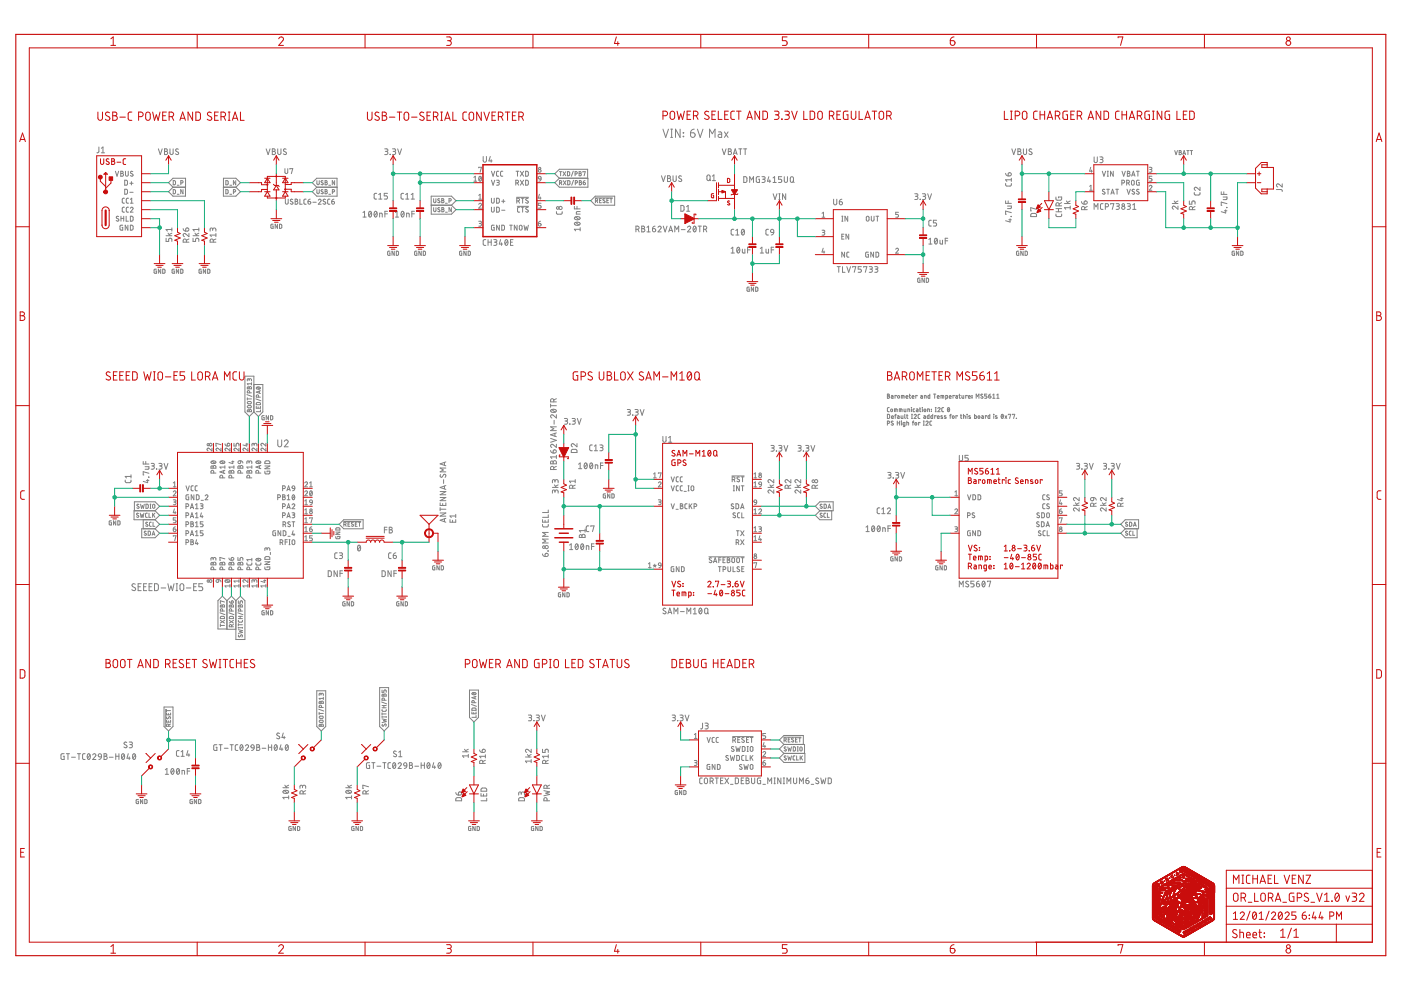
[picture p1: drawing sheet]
<svg xmlns="http://www.w3.org/2000/svg" width="420mm" height="297mm" viewBox="0 0 420 297" stroke-linecap="round" stroke-linejoin="round" font-family="sans-serif">
<g fill="none" stroke="#808080" stroke-width=".3">
<path d="M198.8 38.7l.8 2.5 .9-2.5M201.1 38.7h.6M201.4 38.7v2.5M204 38.7v2.5l-1.4-2.5v2.5M204.9 39.8l.1 .1zM207.1 39.8h.8a.69 .69 0 0 1 .6 .8 .69 .69 0 0 1-.7 .6 .69 .69 0 0 1-.7-.7zM208.2 38.7l-.8 .3-.3 .8M209.2 38.7l.8 2.5 .8-2.5M215.5 39.5l.7 .1 .2 .2v1.4h-.6a.48 .48 0 0 1-.5-.5 .48 .48 0 0 1 .5-.5h.6M217.3 39.5l1.1 1.7M218.4 39.5l-1.1 1.7M29.7 44.1l-.1 1.5-.5 .2"/>
<path d="M30.4 45.8h.9M30.4 44.4l.5-.3v1.7M34.6 51.3l.5 1.5 .5-1.5M36.2 51.3l.7 .2v.2l-.3 .3a.41 .41 0 0 1 .4 .4 .41 .41 0 0 1-.4 .4h-.4zM36.2 52h.4M37.3 59.4h-.4l-.2 .4v.9l.6 .2M37.4 54l.8 .3v.9l-.2 .3h-.6zM37.4 56.7h.6l.2 .3v1l-.2 .2h-.6zM37.6 51.3v1.1a.41 .41 0 0 0 .4 .4 .41 .41 0 0 0 .5-.4v-1.1M38.5 59.4h-.4l-.2 .4v.9l.6 .2M38.9 54.9h1M38.9 57.6h1"/>
<path d="M39.1 59.8l.4-.4v1.5M39.4 54.4v1M39.8 51.5l-.5-.1-.2 .3 .7 .5a.4 .4 0 0 1-.1 .6 .4 .4 0 0 1-.6-.2M47.5 44.6l.6 1.7 .5-1.7M49.3 44.6h.5a.38 .38 0 0 1 .4 .4 .38 .38 0 0 1-.4 .4 .48 .48 0 0 1 .5 .5 .48 .48 0 0 1-.5 .4h-.5zM49.3 45.4h.5M50.5 54.8l1.4-1.4h3.7v5.4h-3.7l-1.4-1.3 1.4-1.4zM51 44.6v1.3a.48 .48 0 0 0 .4 .4 .48 .48 0 0 0 .5-.4v-1.3M51.9 56.1h3.7M51.9 54.1l.7 .3v.7l-.2 .3h-.5zM51.9 56.8l.7 .3v.6l-.2 .4h-.5zM53.1 58.2h.6"/>
<path d="M53.1 55.5h.6M53.5 44.7a.43 .43 0 0 0-.7 0 .43 .43 0 0 0 .1 .6l.5 .3a.47 .47 0 0 1-.1 .8 .47 .47 0 0 1-.7-.3M54.2 54.8l.6-.1v-.4l-.6-.2v1.3M54.9 56.8v1.3l-.7-1.3v1.3M67 56.1h3.7M67 53.4h3.7l1.4 1.4-1.4 1.3 1.4 1.4-1.4 1.3h-3.7zM67.7 56.8l.7 .3v.8l-.2 .2h-.5zM67.7 54.1l.7 .3v.8l-.2 .2h-.5zM68.9 58.2h.6M68.9 55.5h.6M70 57.5l.6-.1-.1-.5-.5-.1v1.3M70.7 54.1v1.3l-.7-1.3v1.3"/>
<path d="M79.8 44.6l.6 1.7 .6-1.7M81.7 44.6h.4a.38 .38 0 0 1 .4 .4 .38 .38 0 0 1-.4 .4 .48 .48 0 0 1 .5 .5 .48 .48 0 0 1-.5 .4h-.4zM81.7 45.4h.4M83.3 44.6v1.3a.49 .49 0 0 0 .5 .4 .49 .49 0 0 0 .5-.4v-1.3M85.4 50.5v1.1a.42 .42 0 0 0 .5 .4 .42 .42 0 0 0 .4-.4v-1.1M85.6 59.7v1.1a.42 .42 0 0 0 .4 .4 .42 .42 0 0 0 .4-.4v-1.1M85.8 44.7l-.6-.1-.2 .4 .7 .6a.47 .47 0 0 1 0 .8 .47 .47 0 0 1-.7-.3M87 50.7v-.2h.8l-.4 1.5M87.8 59.8a.38 .38 0 0 0-.6-.1 .38 .38 0 0 0 0 .6l.5 .3a.41 .41 0 0 1 0 .6 .41 .41 0 0 1-.7-.2M88.5 59.7l.7 .1 .1 .3-.4 .3a.42 .42 0 0 1 .4 .4 .42 .42 0 0 1-.4 .4h-.4zM89.9 59.7v1.5h.7M91.8 59.7h-.4l-.3 .3 .1 1 .6 .2"/>
<path d="M93 59.7l-.5 .3-.1 .4M93.6 54.8l1.4-1.4h6.1v5.4h-6.1l-1.4-1.3 1.4-1.4zM95 56.1h6.1M95 56.8v.9l.3 .4 .4-.2v-1.1M95 54.1v1l.3 .3 .4-.2v-1.1M96.9 56.9h-.4l-.2 .2 .5 .5a.31 .31 0 0 1 0 .4 .31 .31 0 0 1-.4 0l-.1-.1M96.9 54.3l-.4-.1-.2 .2 .5 .5a.34 .34 0 0 1 0 .5 .34 .34 0 0 1-.5-.2M97.5 56.8l.6 .3-.3 .3 .4 .3-.2 .3-.5 .1zM97.5 54.1l.6 .3-.3 .3 .4 .3-.2 .4h-.5zM97.5 54.7h.3M97.5 57.4h.3M97.6 59.8a.38 .38 0 0 0-.6-.1 .38 .38 0 0 0 .1 .6l.4 .3a.41 .41 0 0 1 0 .6 .41 .41 0 0 1-.6-.2"/>
<path d="M98.6 58.2h.5M98.6 55.5h.5M98.9 59.7h-.4l-.2 .3v1l.6 .2M99.7 57.5l.6-.1v-.4l-.6-.2v1.3M100.1 59.7l-.5 .3-.1 .4M100.4 54.1v1.3l-.7-1.3v1.3M113 58h-.6l-.2 .3v1.1l.8 .3M113.6 59.7h.9M113.6 58.3l.5-.3v1.7M115.4 44.6h.6a.38 .38 0 0 1 .3 .4 .38 .38 0 0 1-.3 .4h-.4M115.9 45.4a.48 .48 0 0 1 .4 .5 .48 .48 0 0 1-.4 .4h-.5M116.2 58h-1v.7h.6a.49 .49 0 0 1 .4 .5 .49 .49 0 0 1-.4 .5h-.6"/>
<path d="M117 46.3h.1M117.7 44.6h.6a.38 .38 0 0 1 .4 .4 .38 .38 0 0 1-.4 .4h-.4M118.2 45.4a.48 .48 0 0 1 .5 .5 .48 .48 0 0 1-.5 .4h-.5M119.3 44.6l.5 1.7 .6-1.7M121.1 58h-.6l-.2 .3v1.1l.8 .3M121.7 59.7h.9M121.7 58.3l.5-.3v1.7M123.3 59.7h1M123.3 58.3l.5-.3v1.7M129.3 58.8h6.1l1.4 1.4-1.4 1.3 1.4 1.3-1.4 1.4h-6.1zM130 59.5l.1 1.1 .2 .2 .4-.2v-1.1M131.9 59.6a.31 .31 0 0 0-.5 0 .31 .31 0 0 0 0 .4l.4 .3a.31 .31 0 0 1 0 .4 .31 .31 0 0 1-.4 0l-.1-.1"/>
<path d="M132.5 59.5l.6 .3-.3 .3 .4 .2-.2 .4-.5 .1zM142.1 54.3h.8M142.1 53.2l.4-.4v1.5M143.6 59.7h.8M143.6 50.3v-.2h.8l-.4 1.5M143.6 58.6l.4-.4v1.5M143.8 52.9a.73 .73 0 0 1 .6 .7 .73 .73 0 0 1-.6 .7l-.2-.7zM144.3 53.2l-.6 .8M144.9 46.9v1.3a.49 .49 0 0 0 .5 .4 .49 .49 0 0 0 .5-.4v-1.3M147 46.9l-.4 1.3h1M147.3 47.9v.7M147.4 59.4v1.1a.41 .41 0 0 0 .4 .4 .41 .41 0 0 0 .4-.4v-1.1"/>
<path d="M147.4 54l.5 1.5 .5-1.5M147.4 51.3l.5 1.5 .5-1.5M148.9 54l.7 .1 .1 .2-.1 .4h-.5M148.9 59.4l.8 .3v.9l-.2 .3h-.6zM149.3 54.7a.4 .4 0 0 1 .4 .4 .4 .4 0 0 1-.4 .4h-.4M149.6 51.3l-.5 .1-.2 .3v.9l.7 .2M150.8 51.3l-.5 .1-.2 .3 .1 .9 .6 .2M150.9 59.8v1M154.7 54.8h.4a.41 .41 0 0 0 .4-.4 .41 .41 0 0 0-.4-.4h-.4v1.5M154.8 51.3h.8M154.9 59.1h3.6M155.2 54.8l.3 .7"/>
<path d="M155.2 51.3v1.5M156 54l1 1.5M156 51.3l1 1.5M156.3 59.4h.8M156.7 59.4v1.5M157 54l-1 1.5M157 51.3l-1 1.5M157.6 54l.8 .3v.9l-.2 .3h-.6zM157.6 51.3l.8 .3v1l-.2 .2h-.6zM158.4 59.5a.37 .37 0 0 0-.5 0 .37 .37 0 0 0-.1 .5l.5 .3a.34 .34 0 0 1 .1 .4 .34 .34 0 0 1-.5 .2l-.3-.2M161.6 53h.6l.1 .7-.8-.1zM161.8 58.2l-.4 1.2h.9"/>
<path d="M162 59.1v.6M162.3 53.7l-.2 .4-.5 .2M166.4 54.8l1.3-1.4h8.6v2.7h-8.6zM167.7 53.4l-1.3-1.3 1.3-1.4h8.5v2.7M167.8 54.8l.6-.1v-.4l-.6-.2v1.3M167.8 51.5h.7M168.1 51.5v1.2M168.2 54.8l.3 .6M168.8 51.5l.9 1.2M168.9 54.1l.9 1.3M169.7 51.5l-.9 1.2M169.8 54.1l-.9 1.3"/>
<path d="M170.2 51.5l.6 .2v.8l-.2 .2h-.4zM170.2 54.1l.7 .3v.7l-.2 .3h-.5zM171.9 51.3l-.5 1.5M172 54l-.6 1.5M172.5 52.1h.5l.1-.5-.6-.1v1.2M172.5 54.8l.6-.1v-.4l-.6-.2v1.3M173.7 51.5l.6 .2-.3 .3 .3 .3-.1 .4h-.5zM173.7 52h.3M173.7 54.1l.6 .2-.2 .4 .3 .3-.2 .4h-.5zM173.7 54.7h.4M174.8 51.6l.7-.1-.3 1.2M174.9 54.7h.4a.35 .35 0 0 1 .3 .4 .35 .35 0 0 1-.4 .3 .35 .35 0 0 1-.3-.3z"/>
<path d="M175.5 54.1l-.4 .2-.2 .4M178.5 58.8h5.8v2.7h-5.8l-1.3-1.3zM178.5 59.3h5.2M180.4 59.5h-.6v1.3h.6M181.4 59.6a.31 .31 0 0 0-.5 0 .31 .31 0 0 0 .1 .4l.3 .3a.31 .31 0 0 1 .1 .4 .31 .31 0 0 1-.5 0l-.1-.1M182.5 59.5h-.5v1.3h.5M182.9 59.5h.7M183.3 59.5v1.3M198.4 52.7l.5 1.7 .6-1.7M200.2 52.7h.5a.39 .39 0 0 1 .4 .4 .39 .39 0 0 1-.4 .4 .48 .48 0 0 1 .5 .4 .48 .48 0 0 1-.5 .5h-.5zM200.2 53.5h.5M201.1 41.2h.6"/>
<path d="M201.8 52.7v1.2a.48 .48 0 0 0 .5 .5 .48 .48 0 0 0 .5-.5v-1.2M204.4 52.8l-.6-.1-.3 .4 .8 .6a.47 .47 0 0 1-.1 .8 .47 .47 0 0 1-.7-.3M204.9 40.9l.1 .1zM212.1 52.6l.3-.2 .5 .2 .1 1.1a.48 .48 0 0 1-.5 .5 .48 .48 0 0 1-.5-.5zM212.8 53.8l.3 .3M212.8 41.2v-2.5l.8 1.4 .8-1.4v2.5M213.6 52.8l.5-.4v1.7M213.6 54.1h1M216.6 44.6l.6 1.7 .5-1.7M218.4 44.6h.5a.38 .38 0 0 1 .4 .4 .38 .38 0 0 1-.4 .4 .48 .48 0 0 1 .5 .5 .48 .48 0 0 1-.5 .4h-.5zM218.4 45.4h.5M219.9 46.3l.6-1.7 .6 1.7"/>
<path d="M220 45.9h.9M221.6 44.6h.9M222 44.6v1.7M223 44.6h.9M223.1 53h.6l.3 .3v1.1l-.3 .3h-.6zM223.5 44.6v1.7M224.8 54.7v-1.7l.6 .9 .6-.9v1.7M227.8 53l-1 .2v1.1l.2 .4h.8v-1h-.3M228.5 53h.6a.38 .38 0 0 1 .4 .3 .38 .38 0 0 1-.4 .4h-.4M229 53.7a.49 .49 0 0 1 .5 .5 .49 .49 0 0 1-.5 .5h-.5M230.6 53l-.4 1.3h.9M230.8 53.9v.8"/>
<path d="M231.8 54.7h1M231.8 53.3l.5-.3v1.7M231.9 58.1l.5 1.7 .6-1.7M233.6 59.8h.4M233.6 58.1h.4M233.8 58.1v1.7M234.4 53h-.9v.7h.6a.5 .5 0 0 1 .3 .5 .5 .5 0 0 1-.3 .5h-.6M235.2 53v1.2a.48 .48 0 0 0 .5 .5 .48 .48 0 0 0 .5-.5v-1.2M235.6 58.1v1.7l-.9-1.7v1.7M237.1 53.1h.7l.2 1.1a.48 .48 0 0 1-.5 .5 .48 .48 0 0 1-.5-.5zM237.8 54.3l.4 .4M250 59.7v1.2a.48 .48 0 0 0 .5 .5 .48 .48 0 0 0 .5-.5v-1.2"/>
<path d="M252.5 59.7l-.5 .2-.3 .6M274.3 58.1h.6a.38 .38 0 0 1 .4 .4 .38 .38 0 0 1-.4 .3h-.4M274.8 58.8a.48 .48 0 0 1 .5 .5 .48 .48 0 0 1-.5 .5h-.5M275.9 59.7h.1M276.6 58.1h.6a.38 .38 0 0 1 .4 .4 .38 .38 0 0 1-.4 .3h-.4M277.1 58.8a.48 .48 0 0 1 .5 .5 .48 .48 0 0 1-.5 .5h-.5M278.2 58.1l.6 1.7 .6-1.7M301.6 55v.5l.4 .3 1.1-.1 .2-.7M301.6 52l.1 .4 .6 .3M302.5 51.9a.49 .49 0 0 1 .7 .1 .49 .49 0 0 1-.4 .7h-.5zM303.3 53.4v1M303.3 53.9h-1.7l.4 .5"/>
<path d="M303.4 44.6l.6 1.7 .6-1.7M305.3 44.6h.5a.38 .38 0 0 1 .3 .4 .38 .38 0 0 1-.3 .4 .48 .48 0 0 1 .4 .5 .48 .48 0 0 1-.4 .4h-.5zM305.3 45.4h.5M306.9 44.6v1.3a.48 .48 0 0 0 .5 .4 .48 .48 0 0 0 .5-.4v-1.3M309.4 44.7l-.2-.1a.41 .41 0 0 0-.5 .2 .41 .41 0 0 0 .1 .5l.5 .3a.47 .47 0 0 1 0 .8 .47 .47 0 0 1-.7-.3M316.7 59.1v.7l.2 .2h1.1l.4-.2v-.7h-1v.2M326.8 55.9l.4-.4v1.5M326.8 57h.8M327.1 50.1l-.3 1.2h.8M327.3 51v.6M328.1 47v1.3a.48 .48 0 0 0 .5 .5 .48 .48 0 0 0 .5-.5v-1.3M329.8 47h.6a.38 .38 0 0 1 .4 .4 .38 .38 0 0 1-.4 .4h-.4"/>
<path d="M330.3 47.8a.49 .49 0 0 1 .5 .5 .49 .49 0 0 1-.5 .5h-.5M330.6 51.3l.5 1.5 .5-1.5M331.3 56.9a.37 .37 0 0 0-.5-.1 .37 .37 0 0 0 0 .5l.4 .3a.37 .37 0 0 1 .1 .6 .37 .37 0 0 1-.6-.1l-.1-.1M331.9 56.7h.8M332.1 52.8h.3M332.1 51.3h.3M332.2 51.3v1.5M332.3 56.7v1.5M333.2 58.2l.5-1.5 .5 1.5M333.3 57.8h.7M333.9 51.3v1.5l-.9-1.5v1.5M334.6 56.7h.8"/>
<path d="M335 56.7v1.5M336.4 54.8h.5a.41 .41 0 0 0 .4-.4 .41 .41 0 0 0-.4-.4h-.5v1.5M336.5 51.3l.5 1.5 .5-1.5M337.9 54.8h.4a.41 .41 0 0 0 .4-.4 .41 .41 0 0 0-.4-.4h-.4v1.5M338 56.7l.5 1.5 .5-1.5M338.1 51.3l.7 .2v.2l-.3 .3a.41 .41 0 0 1 .4 .4 .41 .41 0 0 1-.4 .4h-.4zM338.1 52h.4M338.4 54.8l.3 .7M339.4 52.8l.5-1.5 .5 1.5M339.4 54.1h.6l.1 1a.41 .41 0 0 1-.4 .4 .41 .41 0 0 1-.4-.4zM339.5 52.5h.8M340.2 56.9a.37 .37 0 0 0-.5-.1 .37 .37 0 0 0 0 .5l.4 .3a.34 .34 0 0 1 .1 .5 .34 .34 0 0 1-.4 .1l-.3-.2"/>
<path d="M340.8 51.3h.9M341.2 51.3v1.5M341.6 56.9a.37 .37 0 0 0-.6-.1 .37 .37 0 0 0 0 .5l.5 .3a.34 .34 0 0 1 .1 .5 .34 .34 0 0 1-.5 .1l-.3-.2M341.7 54l-.8 .2-.1 1 .2 .3h.7v-.8h-.3M344.7 50.1l.6 .1 .2 .2-.2 .4h-.5M344.7 55.9a.41 .41 0 0 1 .5-.3 .41 .41 0 0 1 .2 .6l-.7 .8h.8M345.1 50.8a.41 .41 0 0 1 .4 .4 .41 .41 0 0 1-.4 .4h-.4M345.5 52.8h-.8v.7h.4a.41 .41 0 0 1 .4 .4 .41 .41 0 0 1-.4 .4h-.4M352.3 45.1l.4 1.3 .4-1.3M353.6 45.1l.6 .1v.4l-.2 .1 .3 .3-.2 .3-.5 .1zM353.6 45.7h.4M354.7 46.4l.4-1.3 .5 1.3"/>
<path d="M354.8 46.1h.7M355.9 45.1h.7M356.3 45.1v1.3M357 45.1h.7M357.3 45.1v1.3M358.2 57.7v.5l.3 .3 1.3-.1 .1-.7M359.9 56.1v1l-1-.8a.47 .47 0 0 0-.7 .1 .47 .47 0 0 0 .3 .7M366.2 57.5v.8h1.8M366.8 59.1h1.2l-.1 .7h-1.1M367 57.5v.8M382.8 56.8h1.5l.2 .6M384.5 55.1v.9l-.9-.8a.47 .47 0 0 0-.8 .2 .47 .47 0 0 0 .4 .6"/>
<path d="M35.6 64.9a.38 .38 0 0 0-.5-.1 .38 .38 0 0 0-.2 .5l.6 .4a.4 .4 0 0 1-.1 .6 .4 .4 0 0 1-.6-.2M36.3 64.8v1.5M36.3 65.5h.8M36.8 67.5l-.8 .2v.9l.2 .4h.6v-.8h-.2M37.1 64.8v1.5M37.3 62.1h-.4l-.2 .3v1l.6 .2M37.8 64.8v1.5h.7M38.4 67.5v1.5l-.9-1.5v1.5M38.5 62.1h-.4l-.2 .3v1l.6 .2M39.1 67.5h.6l.2 .3v.8l-.2 .3-.6 .1zM39.1 62.4a.4 .4 0 0 1 .6-.3 .4 .4 0 0 1 .1 .7l-.7 .8h.8M39.1 64.8h.6l.2 .3v.8l-.2 .4h-.6z"/>
<path d="M39.1 60.9h.8M49.8 71.4v1h.8v-.6a.49 .49 0 0 1 .5-.4 .49 .49 0 0 1 .4 .4v.6M49.8 70.7h1.7M50.4 69.9l.6 .8M51.5 68.8h-1.7l.4 .5M51.5 68.3v1M51.5 69.9l-.8 .4M54.9 68.5l.2 .5 .6 .3M55.8 68.4a.49 .49 0 0 1 .8 .2 .49 .49 0 0 1-.4 .7h-.5zM55.9 72.6v-.5a.49 .49 0 0 0-.5-.5 .49 .49 0 0 0-.5 .5v.5h1.8M56.7 70v.9l-1-.8a.46 .46 0 0 0-.7 .2 .46 .46 0 0 0 .3 .6M56.7 71.6l-.8 .4"/>
<path d="M57.9 71.4v1h.8v-.6a.5 .5 0 0 1 .4-.4 .5 .5 0 0 1 .5 .4v.6M57.9 70.7h1.7M58.5 69.9l.6 .8M59.6 68.3v1M59.6 69.9l-.8 .4M59.6 68.8h-1.7l.4 .5M63.8 68.8a.49 .49 0 0 1 .5-.5 .49 .49 0 0 1 .4 .5v.5M63.8 69.1v-.4a.38 .38 0 0 0-.4-.4 .38 .38 0 0 0-.4 .4v.6M64 72.6v-.5a.48 .48 0 0 0-.5-.5 .48 .48 0 0 0-.5 .5v.5h1.7M64.7 70v.9M64.7 71.6l-.7 .4M64.7 70.5h-1.7l.4 .4"/>
<path d="M81.9 67.2l-.6 .2 .1 1 .5 .1v-.7h-.2M83.2 67.2v1.3l-.7-1.3v1.3M83.8 67.2l.7 .2v.7l-.2 .3-.5 .1zM88.5 60.4h.4M92.4 60.4h.5a.42 .42 0 0 1 .3 .4 .42 .42 0 0 1-.4 .4 .42 .42 0 0 1-.4-.4zM93.8 60.6h1M95.5 60a.41 .41 0 0 1 .5-.3 .41 .41 0 0 1 .2 .7l-.7 .8h.8M99.5 60.4h.5a.42 .42 0 0 1 .3 .4 .42 .42 0 0 1-.4 .4 .42 .42 0 0 1-.4-.4zM108.9 63.7l.4-.4v1.8M108.9 65.1h.9M110.7 63.5l.1-.1a.86 .86 0 0 1 .7 .8 .86 .86 0 0 1-.7 .8l-.3-.8zM111.4 63.7l-.8 1"/>
<path d="M112.4 63.5l.1-.1a.85 .85 0 0 1 .6 .8 .85 .85 0 0 1-.6 .8l-.3-.8zM113 63.7l-.7 1M113.9 65.1v-1.2l.7 .2v1M115.4 64.1h.8M116.2 63.3h-.8v1.8M116.9 75.3l-.6 .1-.1 .9 .2 .2h.5v-.7h-.2M118.2 75.3v1.2l-.6-1.2v1.2M118.6 65.1h.9M118.6 63.7l.5-.4v1.8M118.9 75.3l.6 .2v.8l-.2 .2h-.4zM120.5 63.5l.1-.1a.86 .86 0 0 1 .6 .8 .86 .86 0 0 1-.6 .8l-.4-.8zM121.1 63.7l-.7 1"/>
<path d="M121.9 65.1v-1.2l.8 .2v1M123.5 64.1h.8M124.3 63.3h-.8v1.8M125 75.3l-.6 .1 .1 1.1h.5v-.7h-.2M126.3 75.3v1.2l-.7-1.2v1.2M126.9 75.3l.7 .2v.8l-.2 .2h-.5zM129.3 61.5h6.1M130 62.2v.9l.3 .4 .4-.2v-1.1M131.9 62.3h-.4l-.2 .2 .5 .4a.34 .34 0 0 1 0 .6 .34 .34 0 0 1-.5-.2M132.5 60.1h.3M132.5 62.2l.6 .2-.3 .4 .4 .3-.2 .3-.5 .1zM132.5 62.8h.3"/>
<path d="M133.6 60.9h.5M133.6 63.6h.6M134.7 60.2l.6-.1v-.4l-.6-.2v1.3M135.4 62.2v1.3l-.7-1.3v1.3M138.5 75.3l-.7 .1 .2 1.1h.5v-.7h-.2M139.8 75.3v1.2l-.7-1.2v1.2M140.4 75.3l.7 .2v.8l-.2 .2h-.5zM143.6 66.3h.6l.2 .3-.2 .3-.5 .1M143.6 61.3a.4 .4 0 0 1 .5-.4 .4 .4 0 0 1 .2 .7l-.7 .8h.8M144 67a.41 .41 0 0 1 .4 .4 .41 .41 0 0 1-.4 .4h-.4M145.7 71.8l-.5 .1-.3 .3v1.1l.8 .3M146.4 71.8v1.8"/>
<path d="M146.4 72.6h.9M147.3 71.8v1.8M147.4 62.1v1.1a.41 .41 0 0 0 .4 .4 .41 .41 0 0 0 .4-.4v-1.1M148.1 71.8h.6a.38 .38 0 0 1 .3 .4 .38 .38 0 0 1-.3 .4h-.4M148.2 67.5l-.8 .2v.9l.2 .4h.6v-.8h-.2M148.5 72.6a.49 .49 0 0 1 .5 .5 .49 .49 0 0 1-.5 .5h-.4M148.9 62.1l.8 .3v.9l-.2 .3h-.6zM149.8 67.5v1.5l-.9-1.5v1.5M150.1 71.8l-.4 1.4h1M150.4 72.8v.8M150.5 60.3h.9M150.5 63h.9"/>
<path d="M150.5 67.5h.5l.3 .3v.9l-.3 .2-.5 .1zM151.6 71.9l.3-.1a.94 .94 0 0 1 .4 .9 .94 .94 0 0 1-.6 .8l-.3-.8zM152.3 72.2l-.8 1M152.8 67.5h.8M153.1 72.6h.6M153.2 67.5v1.5M153.9 71.8h-.8v1.8h.8M155 60.2h.4a.41 .41 0 0 0 .4-.4 .41 .41 0 0 0-.4-.4h-.4v1.5M155.1 67.5v1.5l-.9-1.5v1.5M155.1 61.8h3.4M155.5 60.2l.3 .7M155.9 67.6h.5l.2 1a.41 .41 0 0 1-.4 .4 .41 .41 0 0 1-.5-.4z"/>
<path d="M155.9 62.1h-.5l-.2 .3v1l.7 .2M156.3 62.1h.8M156.7 62.1v1.5M157.1 67.5l.4 1.5 .3-1 .3 1 .4-1.5M158.4 62.2a.37 .37 0 0 0-.5-.1 .37 .37 0 0 0-.1 .6l.5 .3a.34 .34 0 0 1 .1 .4 .34 .34 0 0 1-.5 .2l-.3-.2M161.4 67h.5a.42 .42 0 0 1 .4 .4 .42 .42 0 0 1-.5 .4 .42 .42 0 0 1-.4-.4zM162.1 66.3l-.5 .3-.2 .4M162.3 60.9h-.9v.7h.5a.42 .42 0 0 1 .4 .4 .42 .42 0 0 1-.4 .4h-.5M166.9 63.4v.6l.4 .2h1.1l.2-.8M172.3 61.8v.8h1.7M172.4 66.8a.94 .94 0 0 1 1.5 .4 .94 .94 0 0 1-1.6-.3zM172.4 65.2a.94 .94 0 0 1 1.5 .4 .93 .93 0 0 1-.9 .3 .93 .93 0 0 1-.7-.6z"/>
<path d="M172.6 66.7l1 .7M172.6 65l1 .8M173 61.8v.8M174 63.4h-.9l-.3 .3v.5h1.2M174 68.7h-1.7l.3 .5M174 68.2v1M178.6 60.2l.6-.1-.1-.5-.5-.1v1.3M179 60.2l.3 .6M179.8 60.1h.4M182 60.1h.4M190.7 68.7h.5a.48 .48 0 0 0 .5-.4 .48 .48 0 0 0-.5-.5h-.5v1.7M191.3 68.7l.4 .8"/>
<path d="M192.4 67.8h.5a.38 .38 0 0 1 .4 .4 .38 .38 0 0 1-.4 .3 .49 .49 0 0 1 .5 .5 .49 .49 0 0 1-.5 .5h-.5zM192.4 68.5h.5M194 69.5h1M194 68.2l.5-.4v1.7M195.7 68.5h.6a.49 .49 0 0 1 .4 .6 .49 .49 0 0 1-.6 .4 .49 .49 0 0 1-.4-.5zM196.4 67.8l-.4 .1-.3 .6M197.3 68.2a.47 .47 0 0 1 .7-.4 .47 .47 0 0 1 .2 .7l-.9 1h1M198.9 67.8l.6 1.7 .5-1.7M200.6 69.5l.5-1.7 .6 1.7M200.7 69.1h.9M202.4 69.5v-1.7l.6 .9 .5-.9v1.7M204.2 61.6h.6l.3 .3v1.1l-.3 .3h-.6z"/>
<path d="M204.3 68.8h1.2M205.9 63.3h1M205.9 62l.5-.4v1.7M206.2 68.2a.47 .47 0 0 1 .6-.4 .47 .47 0 0 1 .2 .7l-.8 1h.9M208.1 67.9l.1-.1a.86 .86 0 0 1 .6 .8 .86 .86 0 0 1-.6 .9l-.4-.9zM208.7 68.2l-.8 .9M209.4 67.8h1M209.9 67.8v1.7M211 68.7h.5a.48 .48 0 0 0 .5-.4 .48 .48 0 0 0-.5-.5h-.5v1.7M211.6 68.7l.4 .8M219.3 75.8h.9M219.3 74.5l.5-.4v1.7"/>
<path d="M220 68.7h-.5l-.2 .4v1.1l.7 .2M220.7 69.1l.4-.4v1.7M220.7 70.4h.9M221.1 74.2l.2-.1a.86 .86 0 0 1 .6 .9 .86 .86 0 0 1-.6 .8l-.4-.8zM221.8 74.5l-.8 1M222.5 68.8l.2-.1a.87 .87 0 0 1 .6 .9 .87 .87 0 0 1-.6 .8l-.4-.8zM222.6 74.7l.1 .9 .2 .2h.5v-1.1M223.2 69.1l-.8 1M224.2 74.9h.8M225 74.1h-.8v1.7M228 74.5l.5-.4v1.7M228 75.8h1"/>
<path d="M229.7 74.7v.9l.3 .2h.5v-1.1M230.5 68.7h-.6l-.2 .4v1.1l.8 .2M231.2 68.9l.3-.2 .4 .2 .2 .8-.9-.1zM231.3 74.9h.8M232.1 69.7l-.2 .4-.6 .3M232.1 74.1h-.8v1.7M246.5 69h.7l.2 .3-.2 .3-.5 .1M246.5 65.1h.9M246.5 63.9l.5-.3v1.5M246.9 74.4l-.4 1.1h.9M247 69.7a.41 .41 0 0 1 .4 .4 .41 .41 0 0 1-.4 .4h-.5M247.1 75.2v.7"/>
<path d="M251.1 79.9h.9M251.5 79.9v1.7M251.7 60.5h.6a.47 .47 0 0 1 .4 .5 .47 .47 0 0 1-.5 .4 .47 .47 0 0 1-.5-.5zM252.5 66.3h.3M252.5 64.8h.3M252.5 70.8h.4M252.6 64.8v1.5M252.7 79.9v1.7h.7M253.1 70.2h-.6v1.5h.6M253.3 75.6v1.5l-.8-1.5v1.5M254 79.9l.5 1.7 .6-1.7M254.2 64.8v1.5l-.8-1.5v1.5"/>
<path d="M254.5 70.2v1.5l-.8-1.5v1.5M254.6 75.6h-.5l-.1 .3v1l.6 .2M258.3 79.9h-.9v.8h.5a.49 .49 0 0 1 .4 .4 .49 .49 0 0 1-.4 .5h-.5M259.9 64.9h.6l.1 1a.41 .41 0 0 1-.4 .4 .41 .41 0 0 1-.4-.4zM260.4 75.6l-.8 .2 .2 1.2 .6 .1v-.9h-.2M260.7 79.9h.6a.37 .37 0 0 1 .3 .4 .37 .37 0 0 1-.3 .4h-.4M261.3 64.8v1.1a.41 .41 0 0 0 .4 .4 .41 .41 0 0 0 .4-.4v-1.1M262 75.6v1.5l-.8-1.5v1.5M262.3 79.9h.6a.37 .37 0 0 1 .4 .4 .37 .37 0 0 1-.4 .4h-.4M262.7 75.6h.6l.2 .2v1l-.2 .2-.6 .1zM262.7 64.8h.8M263.1 64.8v1.5"/>
<path d="M268.6 74.7a.41 .41 0 0 1 .6-.3 .41 .41 0 0 1 .1 .7l-.7 .8h.9M269.5 63.6h-.9v.7h.5a.42 .42 0 0 1 .4 .4 .42 .42 0 0 1-.4 .4h-.5M278.6 73.2h.9M278.6 71.8l.4-.4v1.8M279.3 66l-.5 .1-.2 .3v1.1l.7 .3M280.4 71.5l.1-.1a.88 .88 0 0 1 .7 .9 .88 .88 0 0 1-.7 .8l-.3-.8zM280.9 66h-1v.8h.6a.49 .49 0 0 1 .4 .5 .49 .49 0 0 1-.4 .5h-.6M281.1 71.8l-.8 .9M281.9 72v1l.3 .2h.5v-1.2M283.5 72.2h.7M284.2 71.4h-.7v1.8M301.6 60.2v.8h1.7"/>
<path d="M302.2 61.8h1.1l-.2 .7h-.9M302.3 60.2v.8M302.5 65.9h.8M302.9 65.6v.9l-1.3-.3M303.2 64.9h.1M303.3 63.7l-1.7-.4v.9h.2M305.5 75.3l-.6 .1 .1 1.1h.5v-.7h-.2M306.8 75.3v1.2l-.7-1.2v1.2M307.4 75.3l.7 .2v.8l-.2 .2h-.5zM309.2 64.2l1.3-.2 .3 .3 .1 .6h-1.8zM310.9 62.7l-1.8-.4v.9h.2M316.7 64.2v.5l.4 .2h1.1l.2-.7"/>
<path d="M316.7 63.5h1.7M316.7 62.5h1.7M317.4 62.5v1M317.6 61.7v-.5a.48 .48 0 0 0-.4-.5 .48 .48 0 0 0-.5 .5v.5h1.7M318.4 60.7l-.8 .4M319.2 61h1.8M319.8 60.2l.6 .8M321 62.3h-1.8l.4 .4M321 61.8v.9M321 60.2l-.9 .5M324.3 60.4l.4 .6 .4 .2M325.2 60.3a.49 .49 0 0 1 .8 .2 .49 .49 0 0 1-.4 .7h-.5z"/>
<path d="M325.3 62.8v-.4a.49 .49 0 0 0-.5-.5 .49 .49 0 0 0-.5 .5v.4h1.8M326.1 61.9l-.8 .4M328.1 62.8v-1.8l.6 1 .6-1v1.8M330.8 61l-.5 .1-.3 .3 .1 1.3 .7 .1M331.5 62h.5a.48 .48 0 0 0 .5-.5 .48 .48 0 0 0-.5-.5h-.5v1.8M333.1 61.2v-.2h.9l-.4 1.8M334.7 61h.6a.38 .38 0 0 1 .4 .4 .38 .38 0 0 1-.4 .4h-.4M335.2 61.8a.48 .48 0 0 1 .5 .5 .48 .48 0 0 1-.5 .5h-.5M338.1 61h.5a.38 .38 0 0 1 .4 .4 .38 .38 0 0 1-.4 .4h-.4M338.5 61.8a.48 .48 0 0 1 .5 .5 .48 .48 0 0 1-.5 .5h-.4M339.7 62.8h1M339.7 61.4l.5-.4v1.8"/>
<path d="M351.6 61h1.7M352.1 60.2l.6 .8M353.3 61.8v.9l-1-.8a.47 .47 0 0 0-.7 .2 .47 .47 0 0 0 .3 .6M353.3 60.2l-.8 .5M356.7 60.2v1h.7v-.6a.49 .49 0 0 1 .5-.4 .49 .49 0 0 1 .5 .4v.6M357.6 62.8v-.4a.48 .48 0 0 0-.4-.5 .48 .48 0 0 0-.5 .5v.4h1.7M358.4 61.9l-.8 .4M367.2 63.2h.8M367.6 62.9v.9l-1.4-.3M367.9 62.3h.1M368 61l-1.8-.4v.9h.2M370.2 75.3l-.7 .1 .2 1.1h.5v-.7h-.2"/>
<path d="M371.5 75.3v1.2l-.7-1.2v1.2M372.1 75.3l.6 .2 .1 .7-.2 .3h-.5zM46.9 80.7l-.7 .1 .1 1.1h.6v-.7h-.2M48.2 80.7v1.2l-.7-1.2v1.2M48.8 80.7l.7 .2v.8l-.2 .2h-.5zM52.3 80.7l-.7 .1 .1 1.1h.6v-.7h-.2M53.6 80.7v1.2l-.7-1.2v1.2M54.2 80.7l.6 .2v.8l-.1 .2h-.5zM60.4 80.7l-.7 .1 .1 1.1h.6v-.7h-.2M61.7 80.7v1.2l-.7-1.2v1.2M62.3 80.7l.6 .2v.8l-.2 .2h-.4zM224.7 86.1l-.6 .1 .1 1.1h.5v-.7h-.2"/>
<path d="M226 86.1v1.2l-.7-1.2v1.2M226.6 86.1l.7 .2v.8l-.2 .2h-.5zM255.7 80.1v-.2h.9l-.4 1.7M259 80.1v-.2h1l-.5 1.7M261.2 80.7a.48 .48 0 0 1 .4 .4 .48 .48 0 0 1-.4 .5h-.5M262.8 80.7a.48 .48 0 0 1 .5 .4 .48 .48 0 0 1-.5 .5h-.5M275.9 83.4l-.6 .1 .1 1.1h.5v-.7h-.2M277.2 83.4v1.2l-.7-1.2v1.2M277.8 83.4l.7 .2v.8l-.2 .2h-.5zM73.4 112.8h2.7v10.7l-1.3 1.3-1.4-1.3zM74 118.3l1.5 .5M74.2 119.2v.7"/>
<path d="M74.2 119.6h1.2M74.3 116h.3l.1 .2 .4-.3 .3 .6h-1.2zM74.7 113.8l.4-.3 .3 .7M74.7 114v-.4l-.3-.1-.2 .7M74.7 116.2v.3M74.9 117.8l-.2-.7h-.4l-.1 .7h1.2M75.4 114.7v.7M75.4 115h-1.2l.2 .4M76.1 115.3h2.7v8.2l-1.3 1.3-1.4-1.3M76.7 119.6l1.5 .5M76.9 116.1a.69 .69 0 0 1 1.2 .3 .62 .62 0 0 1-.7 .3 .62 .62 0 0 1-.5-.6zM77.1 116l.7 .6"/>
<path d="M77.6 119l-.2-.6h-.4l-.1 .6h1.2M77.8 117.2v.6M78.1 117.1l-1.2 .4 1.2 .4M166.9 119.5l-.8 .4M266.1 118.1l.6 .2-.2 .4 .3 .3-.2 .3-.5 .1zM266.1 118.7h.4M267.3 118.5l.5 .2v.7l-.4-.1v-.4h.4M268.8 118.7l-.4-.2v.9M270.3 119.4v-.9l.8 .1v.8M270.7 118.5v.9M271.7 119h.6a.29 .29 0 0 0-.2-.4 .29 .29 0 0 0-.4 .2v.5l.6 .1M272.7 118.5h.4"/>
<path d="M272.8 118.1v1.2l.3 .1M273.5 119h.6a.29 .29 0 0 0-.2-.4 .29 .29 0 0 0-.4 .2l.1 .5 .5 .1M275 118.7l-.4-.2v.9M276.1 118.5l.5 .2v.7l-.4-.1-.1-.3 .5-.1M277.2 119.4v-.9l.5 .1 .1 .8M278.8 118.1v1.3l-.4-.1-.1-.7 .5-.1M280 118.1h.6M280.3 118.1v1.3M281.1 119h.5a.29 .29 0 0 0-.1-.4 .29 .29 0 0 0-.4 .2v.5l.5 .1M282.2 119.4v-.9l.8 .1v.8M282.6 118.5v.9M283.6 119.4l.6-.1-.1-.7-.5-.1v1.3"/>
<path d="M284.7 119h.5a.29 .29 0 0 0-.1-.4 .29 .29 0 0 0-.4 .2v.5l.5 .1M286.2 118.7l-.4-.2v.9M286.6 118.5l.5 .2v.7l-.4-.1-.1-.3 .5-.1M287.6 118.5h.4M287.7 118.1v1.2l.3 .1M288.5 118.5v.7l.2 .2h.3v-.9M290 118.7l-.4-.2v.9M290.4 119h.6a.29 .29 0 0 0-.2-.4 .29 .29 0 0 0-.4 .2v.5l.6 .1M291.5 118.6h.1M291.5 119.2h.1M292.8 119.4v-1.3l.4 .7 .4-.7v1.3M294.7 118.2h-.4l-.1 .2 .5 .5a.31 .31 0 0 1 0 .4 .31 .31 0 0 1-.5 0l-.1-.1"/>
<path d="M296 118.1h-.7v.6h.4a.36 .36 0 0 1 .3 .3 .36 .36 0 0 1-.3 .4h-.4M296.5 118.7h.5l.2 .3M296.5 118.7l.1 .6 .3 .1 .3-.4M297.1 118.1l-.6 .6M297.2 119h.1M297.7 119.4h.7M297.7 118.4l.3-.3v1.3M298.9 119.4h.7M298.9 118.4l.4-.3v1.3M42.9 138.3v.8h1.8M43.5 139.9h1.2l-.2 .7-1 .1M43.7 138.3v.8"/>
<path d="M45.3 138.9h.6a.38 .38 0 0 1 .4 .4 .38 .38 0 0 1-.4 .4h-.4M45.8 139.7a.49 .49 0 0 1 .5 .4 .49 .49 0 0 1-.5 .5h-.5M47.6 138.9h.6a.38 .38 0 0 1 .4 .4 .38 .38 0 0 1-.4 .4h-.4M48.1 139.7a.49 .49 0 0 1 .5 .4 .49 .49 0 0 1-.5 .5h-.5M49.2 138.9l.6 1.7 .6-1.7M63.4 138.3a.81 .81 0 0 1 1.3 .4 .83 .83 0 0 1-1.4-.3zM63.4 139.7l.3-.1 .2 .3a.41 .41 0 0 1 .4-.4 .41 .41 0 0 1 .4 .4v.4h-1.4zM63.6 134.3v.8l-.9-.6a.4 .4 0 0 0-.6 .1 .4 .4 0 0 0 .3 .5M63.6 138.2l.8 .7M63.9 139.9v.4M66.1 138.3a.81 .81 0 0 1 1.3 .4 .81 .81 0 0 1-1.4-.3zM66.3 134.3v.8l-.9-.6a.41 .41 0 0 0-.6 .1 .41 .41 0 0 0 .3 .5"/>
<path d="M66.3 133.3l-1.5-.4v.8h.1M66.3 138.2l.8 .7M67.4 139.6v.8M67.4 140h-1.4l.3 .4M67.5 133l.3 .6 .3 .1M68.2 133a.42 .42 0 0 1 .7 .1 .42 .42 0 0 1-.4 .6h-.4zM69 134.3v.8l-.9-.6a.41 .41 0 0 0-.6 .1 .41 .41 0 0 0 .3 .5M69.5 138.4h.6M69.8 138.1v.9l-1.1-.4M70.1 139.6v.8M70.1 140h-1.4l.3 .4M70.2 132.9v.8h.6v-.5a.42 .42 0 0 1 .4-.3 .42 .42 0 0 1 .4 .3v.5"/>
<path d="M71.5 139.7l.3-.1 .2 .3a.41 .41 0 0 1 .4-.4 .41 .41 0 0 1 .4 .4v.4h-1.4zM71.5 138.3l.7-.2v.5a.41 .41 0 0 1-.6 .3 .41 .41 0 0 1-.1-.6zM71.6 134.3v.8l-.8-.6a.41 .41 0 0 0-.6 .1 .41 .41 0 0 0 .3 .5M72 139.9v.4M72.2 138.1l.4 .2 .2 .5M73.7 133.1h.6M74 132.9v.8l-1.1-.3M74.3 121.7l.8-.1 .3 .4-.2 .2-.7 .1-.3-.3zM74.3 120.5l.8-.1 .3 .4-.2 .2-.7 .1-.3-.3zM74.3 122.9l.2-.1 .2 .3 .4-.4 .3 .7h-1.2zM74.3 134.3v.8l-.8-.6a.4 .4 0 0 0-.6 .1 .4 .4 0 0 0 .3 .5M74.7 138.5a.41 .41 0 0 1 .4-.4 .41 .41 0 0 1 .4 .4v.5"/>
<path d="M74.7 138.8v-.5l-.4-.2-.3 .9M74.7 123.1v.3M75.5 139.6v.8M75.5 140h-1.5l.4 .4M76.2 133.3a.41 .41 0 0 1 .4-.4 .41 .41 0 0 1 .4 .4v.4M76.2 133.5v-.4l-.4-.2-.2 .2v.6M76.8 138.3a.8 .8 0 0 1 1.4 .4 .81 .81 0 0 1-1.4-.3zM76.9 121.8v.6h1.2v-.6M77 120.7l.9-.1 .2 .7h-1.2zM77 134.3v.8l-.8-.6a.41 .41 0 0 0-.6 .1 .41 .41 0 0 0 .3 .5M77.1 138.2l.8 .7M77.4 121.9v.5"/>
<path d="M77.9 139.6v.8M78.1 122.9v.5h-1.2M78.2 139.5l-1.4 .5 1.4 .5M79.2 124.6l-.6 .1 .1 1.1h.5v-.7h-.2M79.4 139.7h1.5l-1.5 .8h1.5M79.6 138.3l1.1-.1 .2 .8h-1.5zM79.7 134.3v.8l-.8-.6a.41 .41 0 0 0-.6 .1 .41 .41 0 0 0 .3 .5M79.7 132.9v.8l-.8-.7a.41 .41 0 0 0-.6 .1 .41 .41 0 0 0 .3 .6M80.5 124.6v1.2l-.7-1.2v1.2M81.1 124.6l.7 .2v.8l-.2 .2h-.5zM83.3 131.8v1.5a.58 .58 0 0 0 .6 .6 .58 .58 0 0 0 .6-.6v-1.5M85.3 132.3a.58 .58 0 0 1 .8-.4 .58 .58 0 0 1 .2 .9l-1 1.1h1.1"/>
<path d="M133.3 138.6v.9M133.7 138.5l-1.7 .5 1.7 .6M165.1 135l.2 .5 .6 .3M165.1 121.1v1M165.1 131.4l1.8 .6-1.8 .6M165.1 121.6h1.8M165.2 138.3l.5-.1 .2 .3a.49 .49 0 0 1 .5-.4 .49 .49 0 0 1 .5 .4v.5h-1.8zM165.2 122.9a.95 .95 0 0 1 1.6 .4 .93 .93 0 0 1-.9 .4 .93 .93 0 0 1-.7-.7zM165.5 122.8l1 .7M165.9 138.5v.5M166 134.9a.49 .49 0 0 1 .8 .2 .49 .49 0 0 1-.4 .7h-.5zM166.1 120.5v-.5a.48 .48 0 0 0-.5-.5 .48 .48 0 0 0-.5 .5v.5h1.8"/>
<path d="M166.2 126v1.1M166.4 129.9v.9M166.9 133.2v.9l-1-.8a.46 .46 0 0 0-.7 .2 .46 .46 0 0 0 .3 .6M166.9 124.3v1l-1-.8a.47 .47 0 0 0-.8 .1 .47 .47 0 0 0 .4 .7M166.9 139.8l-.8 .4M166.9 136.5v.9M166.9 136.9h-1.8l.4 .5M166.9 129.8l-1.8 .5 1.8 .6M166.9 127.9h-1.8l1 .6-1 .6h1.8M169.3 125.4h.5a.38 .38 0 0 1 .4 .4 .38 .38 0 0 1-.4 .4h-.3M169.7 126.2a.48 .48 0 0 1 .5 .5 .48 .48 0 0 1-.5 .4h-.4M170.9 127.1h.1"/>
<path d="M171.5 134.8h1.3l.2 .8h-1.7zM171.6 125.4h.5a.38 .38 0 0 1 .5 .4 .38 .38 0 0 1-.5 .4h-.3M172.1 126.2a.48 .48 0 0 1 .4 .5 .48 .48 0 0 1-.4 .4h-.5M173 133v.9l-.9-.8a.47 .47 0 0 0-.8 .2 .47 .47 0 0 0 .4 .6M173.1 125.4l.6 1.7 .6-1.7M173.5 139.1l.5-.3v1.7M175.4 138.9l.1-.1a.88 .88 0 0 1 .6 .8 .88 .88 0 0 1-.6 .9l-.3-.5zM176 139.1l-.7 1M177 138.9l.2-.1a.88 .88 0 0 1 .6 .8 .88 .88 0 0 1-.6 .9l-.4-.9zM177.6 133.4h-.5l-.3 .4 .1 1.1 .7 .2M177.7 139.1l-.8 1M178.2 135.1h1"/>
<path d="M178.2 133.8l.5-.4v1.7M179.9 133.4h.6a.39 .39 0 0 1 .3 .4 .39 .39 0 0 1-.3 .4h-.4M180.1 139.5h.7M180.4 134.2a.48 .48 0 0 1 .5 .4 .48 .48 0 0 1-.5 .5h-.5M180.8 138.8h-.7v1.7M188.1 122.7h.6a.38 .38 0 0 1 .4 .4 .38 .38 0 0 1-.4 .4h-.4M188.6 123.5a.48 .48 0 0 1 .5 .5 .48 .48 0 0 1-.5 .5h-.5M189.7 124.5h.1M190.4 122.7h.6a.38 .38 0 0 1 .4 .4 .38 .38 0 0 1-.4 .4h-.4M190.9 123.5a.48 .48 0 0 1 .5 .5 .48 .48 0 0 1-.5 .5h-.5M192 122.7l.6 1.8 .5-1.8M198.8 130.8v1.3a.48 .48 0 0 0 .5 .5 .48 .48 0 0 0 .4-.5v-1.3"/>
<path d="M200.5 131.2l.5-.4v1.7M200.5 132.5h1M231.2 133.5h.6a.38 .38 0 0 1 .4 .4 .38 .38 0 0 1-.4 .4h-.4M231.7 134.3a.48 .48 0 0 1 .5 .5 .48 .48 0 0 1-.5 .4h-.5M232.8 135.2h.1M233.6 133.5h.5a.38 .38 0 0 1 .4 .4 .38 .38 0 0 1-.4 .4h-.4M234 134.3a.48 .48 0 0 1 .5 .5 .48 .48 0 0 1-.5 .4h-.4M235.1 133.5l.6 1.7 .6-1.7M239.3 133.5h.6a.38 .38 0 0 1 .4 .4 .38 .38 0 0 1-.4 .4h-.4M239.8 134.3a.48 .48 0 0 1 .5 .5 .48 .48 0 0 1-.5 .4h-.5M240.9 135.2h.1M241.6 133.5h.6a.38 .38 0 0 1 .4 .4 .38 .38 0 0 1-.4 .4h-.4"/>
<path d="M242.1 134.3a.48 .48 0 0 1 .5 .5 .48 .48 0 0 1-.5 .4h-.5M243.2 133.5l.6 1.7 .5-1.7M266.1 124.2l.7 .2v.8l-.2 .2h-.5zM266.1 126.9l.6-.1v-.5l-.6-.1v1.2M266.7 122.2h-.4l-.2 .2v.8l.6 .2M267.4 125h.5a.29 .29 0 0 0-.2-.4 .29 .29 0 0 0-.3 .3l.1 .5h.4M267.9 126.3l-.5-.1-.1 .3 .5 .4a.34 .34 0 0 1-.1 .6 .34 .34 0 0 1-.4-.2M268.2 123.4v-.8l.8 .1 .1 .7M268.4 124.6h.4M268.6 122.6v.8M268.8 124.2l-.3 .2v1M269.1 126.2v1.2"/>
<path d="M269.1 126.8h.7M269.2 124.6l.4 .2v.6h-.4l-.1-.3 .5-.2M269.7 123.4v-.8h.7l.1 .8M269.8 126.2v1.2M270.1 122.6v.8M270.2 124.6l.1 .7 .1 .1h.4v-.8M270.3 126.2h.1M270.3 126.6v.8M271.1 122.6v.6l.2 .2h.4v-.8M271.3 124.2v1l.2 .2M271.4 127.4l-.6-.1 .1-.6 .5-.1v1.1l-.5 .2M271.9 124.6h.4"/>
<path d="M271.9 126.6l.6 .1v.7M271.9 126.2v1.2M272 124.2v1.1l.3 .1M272.3 123.4v-.8l.5 .1v.7M273.3 122.2h.1M273.3 122.6v.8M273.4 124.2h.2M273.4 125.4h.2M273.4 122.2h.1M273.5 124.2v1.2M273.6 126.6h.4M274 126.2l-.2 .1v1.1"/>
<path d="M274.1 124.5a.34 .34 0 0 1 .5-.3 .34 .34 0 0 1 .1 .5l-.6 .7h.7M274.3 122.6l-.5 .2 .1 .5 .4 .1M274.8 122.6l.5 .2v.6h-.4l-.1-.4 .5-.1M275.8 122.6h.4M275.9 122.2v1l.2 .2M275.9 124.2l-.6 .3 .1 .8 .5 .1M275.9 126.8l-.4-.2v.8M276.1 123.4h.1M276.6 122.2h.1M276.6 122.6v.8M276.9 126.2h.3M276.9 127.4h.3"/>
<path d="M277.1 124.6l.4 .2v.6h-.4l-.1-.3 .5-.2M277.1 126.2v1.2M277.7 126.5a.34 .34 0 0 1 .4-.3 .34 .34 0 0 1 .2 .6l-.6 .6h.7M278.2 123.4v-.8l.5 .1v.7M278.6 124.2v1.2h-.4l-.1-.7 .5-.1M279.3 122.7h.1M279.3 123.2h.1M279.4 126.2l-.5 .3v.8l.5 .1M279.7 124.2v1.2h-.4l-.1-.7 .5-.1M280.5 123.4h.3M280.5 122.2h.3M280.6 122.2v1.2"/>
<path d="M280.7 124.7l-.4-.1v.8M281.1 125h.6a.29 .29 0 0 0-.2-.4 .29 .29 0 0 0-.4 .3v.4l.6 .1M281.2 122.4a.34 .34 0 0 1 .5-.2 .34 .34 0 0 1 .1 .5l-.6 .7h.7M282.6 124.7l-.4 .1 .5 .5-.5 .1M283 122.2l-.6 .2 .1 .8 .5 .2M283.7 124.7l-.5 .1 .5 .5-.5 .1M284.3 122.3l.1-.1a.58 .58 0 0 1 .4 .6 .58 .58 0 0 1-.5 .5zM284.7 122.4l-.5 .7M284.8 124.6h.4M285.2 124.2l-.2 .2v1M287.1 124.7l-.4-.1v.8M287.7 136.5v1.2a.49 .49 0 0 0 .5 .5 .49 .49 0 0 0 .5-.5v-1.2"/>
<path d="M288 124.6h.5M288.2 124.2v1.1l.3 .1M288.9 124.6l.6 .1v.7M288.9 124.2v1.2M290.1 124.2h.1M290 124.6v.8M290.4 136.5h-1v.7h.6a.49 .49 0 0 1 .4 .5 .49 .49 0 0 1-.4 .5h-.6M291 124.7l-.5 .1 .6 .5-.6 .1M292.3 124.2v1.2h.4l.1-.7-.5-.1M294.4 124.6l.5 .2v.6h-.4v-.4l.4-.1M295.9 124.7l-.4-.1v.8M296.8 124.2v1.2h-.4l-.1-.7 .5-.1"/>
<path d="M298 124.2h.1M298 124.6v.8M299 124.7l-.5 .1 .6 .5-.6 .1M300.4 124.3l.1-.1a.58 .58 0 0 1 .4 .6 .58 .58 0 0 1-.5 .5l-.2-.5zM300.9 124.5l-.6 .7M301.4 124.6l.5 .8M301.9 124.6l-.5 .8M302.4 124.3l.7-.1-.3 1.2M303.6 124.3l.7-.1-.3 1.2M304.8 125.4h.1M322.8 138.9h.6a.38 .38 0 0 1 .4 .4 .38 .38 0 0 1-.4 .4h-.4M323.3 139.7a.49 .49 0 0 1 .5 .4 .49 .49 0 0 1-.5 .5h-.5"/>
<path d="M325.1 138.9h.6a.38 .38 0 0 1 .4 .4 .38 .38 0 0 1-.4 .4h-.4M325.6 139.7a.49 .49 0 0 1 .5 .4 .49 .49 0 0 1-.5 .5h-.5M326.7 138.9l.6 1.7 .6-1.7M330.9 138.9h.6a.38 .38 0 0 1 .4 .4 .38 .38 0 0 1-.4 .4h-.4M331.4 139.7a.49 .49 0 0 1 .5 .4 .49 .49 0 0 1-.5 .5h-.5M333.2 138.9h.6a.38 .38 0 0 1 .4 .4 .38 .38 0 0 1-.4 .4h-.4M333.7 139.7a.49 .49 0 0 1 .5 .4 .49 .49 0 0 1-.5 .5h-.5M334.8 138.9l.6 1.7 .5-1.7M33.4 156.1l-.6 .2 .1 1 .5 .1v-.7h-.2M34.7 156.1v1.3l-.7-1.3v1.3M35.3 156.1l.7 .2v.8l-.2 .2-.5 .1zM37.5 143.9l.1 .5 .3 .3 1.2-.1 .2-.7"/>
<path d="M39.3 142.3v1M39.3 142.8h-1.8l.4 .5M40.3 153.1v-2.7h6.2l1.4 1.3-1.4 1.4M41.6 153.9l-.5-.1-.1 .3 .5 .4a.34 .34 0 0 1-.1 .6 .34 .34 0 0 1-.5-.2M41.7 151.2h-.5l-.1 .2 .5 .4a.31 .31 0 0 1 0 .5 .31 .31 0 0 1-.5 0l-.1-.1M42.1 153.8l.2 1.3 .3-.9 .3 .9 .3-1.3M42.2 151.1l.2 1.3 .3-.8 .3 .8 .3-1.3M42.5 158.5h4l1.4 1.3-1.4 1.4h-4zM42.9 155.8v2.7M43.8 151.1l.6 .2v.9l-.1 .1-.5 .1zM43.8 159.3a.3 .3 0 0 0-.4 0 .3 .3 0 0 0 0 .4l.5 .3a.35 .35 0 0 1-.2 .5 .35 .35 0 0 1-.5-.2M43.9 144h.8"/>
<path d="M44.2 153.8l-.4 .1-.2 .2v.8l.6 .2M44.3 156.6l-.4-.1-.2 .3 .5 .4a.3 .3 0 0 1 .1 .5 .3 .3 0 0 1-.5 0l-.1-.1M44.3 143.7v1l-1.4-.4M44.4 159.2l.7 .2v.8l-.2 .2h-.5zM44.7 143h.1M44.7 141.9l-1.8-.5v.9h.2M44.7 153.8v1.3h.5M45 151.1h.3M45 152.4h.3M45.1 151.1v1.3M45.4 156.5h-.4l-.2 .3 .1 .8 .5 .2M45.8 153.8v1.3"/>
<path d="M45.8 151.3l.2-.2 .4 .2v.9l-.2 .2-.4-.2zM45.9 156.5v1.3h.5M46 154.3l.4 .8M46.4 153.8l-.6 .8M46.5 153.1h-6.3v2.7h6.3M46.5 155.8l1.4 1.3-1.4 1.4M46.5 153.1l1.4 1.4-1.4 1.3M46.9 140.6h.1M52 147.5a.41 .41 0 0 1 .5-.4 .41 .41 0 0 1 .2 .7l-.7 .8h.8M52 149.8l.8 .3-.2 .4h-.5M52 158.6h.5a.42 .42 0 0 1 .3 .4 .42 .42 0 0 1-.4 .4 .42 .42 0 0 1-.4-.4zM52 145.9h.8"/>
<path d="M52 144.8l.4-.4v1.5M52.3 152.5l-.3 1.2h.8M52.4 150.5a.41 .41 0 0 1 .4 .4 .41 .41 0 0 1-.4 .4h-.4M52.5 153.3v.7M52.6 157.9l-.5 .3-.1 .4M52.8 155.2h-.8v.7h.5a.42 .42 0 0 1 .3 .4 .42 .42 0 0 1-.3 .4h-.5M55.8 151.8h.4a.41 .41 0 0 0 .4-.4 .41 .41 0 0 0-.4-.4h-.4v1.5M55.8 154.5h.4a.4 .4 0 0 0 .4-.4 .4 .4 0 0 0-.4-.4h-.4v1.5M55.8 157.2h.4a.41 .41 0 0 0 .4-.4 .41 .41 0 0 0-.4-.4h-.4v1.5M55.8 159.9h.4a.41 .41 0 0 0 .4-.4 .41 .41 0 0 0-.4-.4h-.4v1.5M55.8 145.6l.5 1.5 .5-1.5M56.6 148.3l-.8 .2v1l.2 .3h.6v-.8h-.2"/>
<path d="M57.1 152.5l.5-1.5 .5 1.5M57.1 155.2l.5-1.5 .5 1.5M57.2 152.1h.8M57.2 154.8h.8M57.2 156.4l.7 .1v.4l-.3 .2a.41 .41 0 0 1 .5 .4 .41 .41 0 0 1-.5 .4h-.4zM57.2 157.1h.4M58 145.6h-.5l-.2 .3v1l.7 .2M58.1 148.3v1.5l-.8-1.5v1.5M58.6 151.3l.4-.3v1.5M58.6 154l.4-.3v1.5M58.6 156.7l.4-.3v1.5M58.6 159.4l.4-.3v1.5"/>
<path d="M58.6 152.5h.8M58.6 155.2h.8M58.6 157.9h.8M58.9 148.3l.8 .3v.8l-.2 .4h-.6zM59.2 145.6h-.5l-.2 .3v1l.7 .2M60.1 151h.6l.2 .3-.2 .3-.5 .1M60.3 150h.7M60.4 153.7l-.3 1.2h.8M60.5 151.7a.41 .41 0 0 1 .4 .4 .41 .41 0 0 1-.4 .4h-.4M60.6 154.5v.7M60.9 156.4h-.8v.7h.5a.42 .42 0 0 1 .3 .4 .42 .42 0 0 1-.3 .4h-.5M60.9 159.1h-.8v.6h.5a.42 .42 0 0 1 .3 .5 .42 .42 0 0 1-.3 .4h-.5"/>
<path d="M61.5 148.7a.41 .41 0 0 1 .6-.4 .41 .41 0 0 1 .2 .7l-.8 .8h.9M64.1 141.8v-.4a.41 .41 0 0 0-.4-.4 .41 .41 0 0 0-.4 .4v.4h1.4M66.8 143.2v-.4a.41 .41 0 0 0-.4-.4 .41 .41 0 0 0-.4 .4v.4h1.4M67.1 141.1v.7M67.4 140.9l-1.4 .6 1.4 .4M68.8 141.1h.3l.2 .3a.41 .41 0 0 1 .4-.4 .41 .41 0 0 1 .4 .4v.4h-1.4zM69.3 141.4v.4M69.5 143.2v-.4a.41 .41 0 0 0-.4-.4 .41 .41 0 0 0-.4 .4v.4h1.4M72.2 141.8v-.4a.41 .41 0 0 0-.4-.4 .41 .41 0 0 0-.4 .4v.4h1.4M74.2 141.1h.4l.1 .3a.41 .41 0 0 1 .4-.4 .41 .41 0 0 1 .4 .4v.4h-1.5zM74.7 141.4v.4M74.9 143.2v-.4a.41 .41 0 0 0-.4-.4 .41 .41 0 0 0-.5 .4v.4h1.5"/>
<path d="M77.6 141.8v-.4a.41 .41 0 0 0-.4-.4 .41 .41 0 0 0-.4 .4v.4h1.4M79.4 141.2l.2 .8 1.3-.1v-.7h-.8v.3M82.7 159.1l-.8 .2 .1 1.2 .7 .1v-.9h-.3M83.3 149.1h.4a.41 .41 0 0 0 .4-.4 .41 .41 0 0 0-.4-.4h-.4v1.5M84.2 159.1v1.5l-.8-1.5v1.5M84.8 154.5h.4a.4 .4 0 0 0 .4-.4 .4 .4 0 0 0-.4-.4h-.4v1.5M84.8 151.8h.4a.41 .41 0 0 0 .4-.4 .41 .41 0 0 0-.4-.4h-.4v1.5M84.8 148.3l.6 .1v.4l-.2 .2a.41 .41 0 0 1 .4 .4 .41 .41 0 0 1-.4 .4h-.4zM84.8 146.5h.4a.41 .41 0 0 0 .4-.5 .41 .41 0 0 0-.4-.4h-.4v1.5M84.8 149h.4M84.9 157.2h.4a.41 .41 0 0 0 .4-.4 .41 .41 0 0 0-.4-.4h-.4v1.5M84.9 159.1l.8 .2v1l-.2 .2-.6 .1z"/>
<path d="M85.4 157.2l.3 .7M86 155.2l.6-1.5 .4 1.5M86 152.5l.6-1.5 .4 1.5M86 147.1l.6-1.5 .4 1.5M86.1 149.8h.9M86.1 148.7l.5-.4v1.5M86.2 152.1h.7M86.2 154.8h.7M86.2 146.7h.7M87 156.5a.37 .37 0 0 0-.5 0 .37 .37 0 0 0 0 .5l.4 .3a.37 .37 0 0 1 .1 .5 .37 .37 0 0 1-.6 0l-.1-.1M87.6 153.7h.6l.2 .3-.2 .3-.4 .1M87.6 151.3a.4 .4 0 0 1 .6-.3 .4 .4 0 0 1 .1 .7l-.7 .8h.8"/>
<path d="M87.6 156.4h.8M87.7 145.7h.6l.1 .8-.7-.2zM87.8 148.4l.1-.1a.75 .75 0 0 1 .5 .8 .75 .75 0 0 1-.5 .7l-.3-.5zM87.9 159.1l-.3 1.2h.8M88 154.4a.41 .41 0 0 1 .4 .4 .41 .41 0 0 1-.4 .4h-.4M88 156.4v1.5M88.2 159.9v.7M88.3 148.7l-.6 .8M88.4 146.5l-.3 .5-.3 .1M91.4 147.5a.41 .41 0 0 1 .6-.4 .41 .41 0 0 1 .1 .7l-.7 .8h.8M91.4 144.8a.41 .41 0 0 1 .6-.3 .41 .41 0 0 1 .1 .6l-.7 .8h.8M91.4 156.7h.8"/>
<path d="M91.4 154h.8M91.4 159.4h.8M91.4 151.3h.8M91.4 150.2l.4-.4v1.5M91.4 152.8l.4-.3v1.5M91.4 155.5l.4-.3v1.5M91.4 158.2l.4-.3v1.5M92.9 158.6h.4a.41 .41 0 0 1 .4 .4 .41 .41 0 0 1-.4 .4 .41 .41 0 0 1-.4-.4zM92.9 145.9h.8M92.9 155.4v-.2h.8l-.4 1.5M92.9 144.8l.4-.4v1.5M93 149.9h.6l.1 .7h-.8z"/>
<path d="M93 147.2h.1a.75 .75 0 0 1 .6 .7 .75 .75 0 0 1-.6 .7l-.2-.5zM93.5 157.9l-.4 .1-.2 .6M93.6 147.5l-.7 .8M93.7 150.6l-.1 .4-.6 .3M100.7 159.5h1.2l-1.2 .7h1.2M100.8 158.3l.9-.1 .2 .7h-1.2zM101.7 157.1l1.4-1.3h5.8v2.7h-5.8zM103.1 156.3h5.1M103.1 157.2l.6-.1-.1-.6h-.5v1.3M103.5 157.2l.3 .6M104.4 157.1h.4M104.9 156.5h-.5v1.3h.5"/>
<path d="M106 156.6a.31 .31 0 0 0-.5 0 .31 .31 0 0 0 0 .4l.4 .2a.34 .34 0 0 1-.1 .6 .34 .34 0 0 1-.5-.2M106.6 157.1h.4M107.1 156.5h-.5v1.3h.5M107.5 156.5h.7M107.8 156.5v1.3M115.3 158.8h.8M116.1 158h-.8v1.7M116.7 158h.5a.38 .38 0 0 1 .4 .4 .38 .38 0 0 1-.4 .4 .48 .48 0 0 1 .5 .5 .48 .48 0 0 1-.5 .4h-.5zM116.7 158.8h.5M132 153.8h1.7l-1.7 .9h1.7M132 152.6h1.7M132 150.7v.8h1.7v-.8"/>
<path d="M132 152.1v1M132 149.1h1.7l-1.7 1h1.7M132 147.3h1.7l-1.7 1h1.7M132.1 142.2l-.1 .6 .4 .3 .6-.8a.47 .47 0 0 1 .7 .1 .47 .47 0 0 1-.2 .7M132.8 150.9v.6M133 143.8v1.1M133.3 145.7v.8M133.3 155.5v.9M133.7 155.4l-1.7 .5 1.7 .6M133.7 145.5l-1.7 .6 1.7 .6M133.7 140.3h-1.7l.9 .6-.9 .5h1.7M135 155.7v.8h1.7v-.8"/>
<path d="M135.7 155.9v.6M136.7 154.7h-1.7l.3 .4M136.7 154.2v.9M162.7 157.2v.5l.4 .2h1.1l.2-.7M162.7 155.7v.8h1.7v-.8M163.5 155.9v.6M164.4 152.9v.7h-1.7M164.4 154.3v.8h-1.7M164.4 159.6h-1.7l1 .6-1 .6h1.7M165.7 146.1h1.7M166.1 140.7v-.4a.48 .48 0 0 0-.5-.5 .48 .48 0 0 0-.5 .5v.4h1.8M166.2 145.3l.6 .8"/>
<path d="M166.4 147.3a.48 .48 0 0 1 .5-.5 .48 .48 0 0 1 .5 .5v.5M166.4 147.6v-.4a.38 .38 0 0 0-.3-.3 .38 .38 0 0 0-.4 .3v.6M166.4 144.2a.48 .48 0 0 1 .5-.4 .48 .48 0 0 1 .5 .4v.5M166.4 144.5v-.4a.38 .38 0 0 0-.3-.4 .38 .38 0 0 0-.4 .4v.6M167.4 145.3l-.8 .5M171.7 146.3v-.4a.49 .49 0 0 0-.4-.5 .49 .49 0 0 0-.5 .5v.4h1.7M172.5 144.2h-1.7l.4 .5M172.5 145.4l-.8 .4M172.5 143.7v1M173.5 140.5h1M175.5 158.6v.9M175.5 159h-1.8l.4 .5"/>
<path d="M176.6 157.6h-.5l-.3 .4 .1 1.1 .7 .2M177.2 157.8v-.2h1l-.5 1.7M178.5 140.5v-1.2l.8 .2v1M181.6 148l-.6 .2 .1 1 .5 .1v-.7h-.2M182.9 148v1.3l-.7-1.3v1.3M183.5 148l.7 .3v.8l-.2 .1-.5 .1zM196 143.2h.8M196 142.1l.4-.3v1.4M197.4 149.8l.9 .3-.2 .4h-.5M197.4 144.8a.41 .41 0 0 1 .6-.4 .41 .41 0 0 1 .1 .7l-.7 .8h.9M197.4 141.9l.9-.1-.4 1.4M197.9 150.5a.41 .41 0 0 1 .4 .4 .41 .41 0 0 1-.4 .4h-.5"/>
<path d="M201.3 142.9l.5 1.5 .4-1.5M201.3 151l.5 1.5 .4-1.5M201.3 145.6l.5 1.5 .4-1.5M202.7 152.7h.7M203.5 142.9l-.5 .1-.2 .3v.9l.7 .2M203.5 145.6h-.5l-.2 .3v1l.7 .2M204 151l.7 .1v.5l-.3 .1a.41 .41 0 0 1 .5 .4 .41 .41 0 0 1-.5 .4h-.4zM204 151.7h.4M204.7 142.9l-.5 .1-.2 .3v.9l.7 .2M204.7 145.6h-.5l-.2 .3v1l.7 .2M205.1 147.3h.7M206.1 151h-.5l-.2 .3v1l.7 .2"/>
<path d="M206.3 147.1h.4M206.3 145.6h.4M206.5 145.6v1.5M206.7 151v1.5M207 151.6l.5 .9M207.4 145.7h.6l.1 1a.41 .41 0 0 1-.4 .4 .41 .41 0 0 1-.5-.4zM207.5 151l-.8 .9M208.2 151.8h.4a.41 .41 0 0 0 .4-.4 .41 .41 0 0 0-.4-.4h-.4v1.5M219.5 142.7h3.7M219.6 143.7h.4a.4 .4 0 0 0 .4-.4 .4 .4 0 0 0-.4-.4h-.4v1.5M219.9 147.1h.4M219.9 145.6h.4"/>
<path d="M220 151.1a.38 .38 0 0 0-.6 0 .38 .38 0 0 0 .1 .5l.4 .3a.35 .35 0 0 1 .1 .4 .35 .35 0 0 1-.4 .2l-.3-.2M220.1 143.7l.3 .7M220.1 145.6v1.5M220.5 153.8l-.5-.1-.2 .3 .7 .6a.4 .4 0 0 1-.1 .6 .4 .4 0 0 1-.6-.2M220.7 151l.8 .3v.9l-.2 .3h-.6zM220.9 159.1h.8M221.3 159.1v1.5M221.7 143a.37 .37 0 0 0-.5 0 .37 .37 0 0 0 0 .6l.4 .2a.34 .34 0 0 1 .2 .5 .34 .34 0 0 1-.5 .1l-.3-.2M221.7 145.6v1.5l-.8-1.5v1.5M221.8 153.7h-.4l-.2 .3v1l.6 .2M222.1 152.5l.5-1.5 .5 1.5M222.1 159.1l1 1.5"/>
<path d="M222.2 152.1h.8M222.3 142.9h.8M222.3 145.6h.8M222.5 153.7v1.5h.6M222.7 142.9v1.5M222.7 145.6v1.5M223.1 159.1l-1 1.5M226.1 143.2h.8M226.1 142.1l.4-.3v1.4M226.1 144.8l.4-.4v1.5M226.1 152.8l.4-.3v1.5M226.1 158.2l.4-.3v1.5"/>
<path d="M226.1 145.9h.8M226.1 154h.8M226.1 159.4h.8M226.2 149.9h.6l.1 .7h-.7zM226.9 150.6l-.1 .4-.5 .3M227.6 152.8a.41 .41 0 0 1 .5-.3 .41 .41 0 0 1 .2 .7l-.7 .8h.8M227.6 157.9h.6l.2 .3-.2 .3-.5 .1M227.7 144.5h.6l.1 .8-.8-.1zM228 158.6a.41 .41 0 0 1 .4 .4 .41 .41 0 0 1-.4 .4h-.4M228.4 145.3l-.1 .3-.6 .3M230.3 146.1h1.8M230.9 145.3l.6 .8"/>
<path d="M232.1 146.9v.9l-1-.8a.48 .48 0 0 0-.8 .1 .48 .48 0 0 0 .4 .7M232.1 143.7v1l-1-.8a.48 .48 0 0 0-.8 .1 .48 .48 0 0 0 .4 .7M232.1 145.3l-.9 .5M236.4 146.3v-.4a.48 .48 0 0 0-.5-.5 .48 .48 0 0 0-.5 .5v.4h1.8M237.2 143.7v1l-1-.8a.47 .47 0 0 0-.7 .2 .47 .47 0 0 0 .3 .6M237.2 145.4l-.8 .4M238.4 146.1h1.7M239 145.3l.5 .8M240.1 146.9v.9l-.9-.8a.47 .47 0 0 0-.8 .1 .47 .47 0 0 0 .4 .7M240.1 143.7v1l-.9-.8a.47 .47 0 0 0-.8 .2 .47 .47 0 0 0 .4 .6M240.1 145.3l-.8 .5M244.5 146.3v-.4a.48 .48 0 0 0-.5-.5 .48 .48 0 0 0-.5 .5v.4h1.7"/>
<path d="M244.5 151.7l1.4-1.3h4v2.7h-4zM245.2 145.4l-.7 .4M245.9 153.1l-1.4 1.4 1.4 1.3h3.5v-2.7M246.5 151.2h-.4l-.1 .2 .5 .4a.31 .31 0 0 1 0 .5 .31 .31 0 0 1-.5 0l-.1-.1M246.5 153.9l-.4-.1-.1 .3 .5 .4a.31 .31 0 0 1 0 .5 .31 .31 0 0 1-.5 0l-.1-.1M247.1 151.1l.7 .2v.9l-.3 .2h-.4zM247.6 153.8l-.5 .3v.8l.5 .2M248.1 153.8v1.3h.6M248.3 152.4l.4-1.3 .5 1.3M248.4 152.1h.6M259.7 158l.5-.4v1.7M259.7 159.3h1"/>
<path d="M261.6 157.7l.1-.1a.88 .88 0 0 1 .6 .9 .88 .88 0 0 1-.6 .8l-.3-.5zM262.2 158l-.7 1M263.2 157.7l.3-.1a.94 .94 0 0 1 .5 .9 .94 .94 0 0 1-.6 .8l-.4-.8zM263.8 152.2l-.5 .1-.2 .3v1.1l.7 .3M263.9 158l-.8 1M264.5 154h.9M264.5 152.6l.4-.4v1.8M264.7 159.3v-1.1l.8 .1v1M266.1 152.6a.47 .47 0 0 1 .7-.3 .47 .47 0 0 1 .1 .7l-.8 1h1M266.3 141.6h.5a.38 .38 0 0 1 .4 .4 .38 .38 0 0 1-.4 .4h-.4M266.3 158.4h.8M266.7 142.4a.48 .48 0 0 1 .5 .4 .48 .48 0 0 1-.5 .5h-.4"/>
<path d="M267.1 157.6h-.8v1.7M267.8 143.2h.1M268.6 141.6h.6a.38 .38 0 0 1 .3 .4 .38 .38 0 0 1-.3 .4h-.4M269 142.4a.48 .48 0 0 1 .5 .4 .48 .48 0 0 1-.5 .5h-.4M270.1 141.6l.6 1.7 .6-1.7M286.4 152.8a.41 .41 0 0 1 .5-.3 .41 .41 0 0 1 .2 .7l-.7 .8h.8M286.4 157.9h.6l.2 .3-.2 .3-.5 .1M286.4 148.6h.8M286.4 147.5l.4-.4v1.5M286.8 158.6a.41 .41 0 0 1 .4 .4 .41 .41 0 0 1-.4 .4h-.4M290.2 154.5h.4a.4 .4 0 0 0 .4-.4 .4 .4 0 0 0-.4-.4h-.4v1.5M290.2 148.3l.5 1.5 .5-1.5"/>
<path d="M291 159.1l-.8 .2 .2 1.2 .6 .1v-.9h-.3M291.8 148.3l.7 .3 .1 .8-.3 .4h-.5zM292.2 153.8l-.5-.1-.2 .3 .7 .6a.4 .4 0 0 1-.1 .6 .4 .4 0 0 1-.6-.2M292.5 159.1v1.5l-.8-1.5v1.5M293.3 159.1l.8 .2v1l-.3 .2-.5 .1zM293.3 148.3l.8 .3v.8l-.2 .4h-.6zM311.6 156.5a.37 .37 0 0 0-.6 0 .37 .37 0 0 0 .1 .5l.4 .3a.34 .34 0 0 1 .1 .4 .34 .34 0 0 1-.4 .2l-.3-.2M311.7 153.8a.37 .37 0 0 0-.6 0 .37 .37 0 0 0 0 .5l.5 .3a.4 .4 0 0 1-.1 .6 .4 .4 0 0 1-.6-.2M312.1 159.2a.37 .37 0 0 0-.5-.1 .37 .37 0 0 0-.1 .5l.6 .4a.35 .35 0 0 1 .1 .4 .35 .35 0 0 1-.5 .1l-.3-.1M312.3 156.4h.6l.2 .3v.8l-.2 .3-.6 .1zM312.4 153.7h.6l.2 .3v.8l-.2 .4h-.6zM313.4 151h-.5l-.2 .3 .1 1 .6 .2"/>
<path d="M313.4 148.3h-.5l-.2 .4 .1 1 .6 .1M313.5 159.1h-.5l-.2 .3v1l.7 .2M313.7 157.9l.5-1.5 .5 1.5M313.9 157.5h.7M314 153.8h.6l.1 1a.4 .4 0 0 1-.4 .4 .4 .4 0 0 1-.4-.4zM314 159.1v1.5h.7M314.6 151.1a.38 .38 0 0 0-.5 0 .38 .38 0 0 0 0 .5l.5 .3a.35 .35 0 0 1 .1 .4 .35 .35 0 0 1-.5 .2l-.3-.2M314.6 148.4a.38 .38 0 0 0-.5-.1 .38 .38 0 0 0-.1 .6l.6 .3a.35 .35 0 0 1 .1 .4 .35 .35 0 0 1-.5 .2l-.3-.2M317.7 153.2h.5a.41 .41 0 0 1 .3 .4 .41 .41 0 0 1-.4 .4 .41 .41 0 0 1-.4-.4zM317.7 155.4v-.2h.8l-.4 1.5M318 149.8l-.3 1.2h.8M318.3 150.6v.7"/>
<path d="M318.4 152.5l-.6 .3-.1 .4M318.5 147.1h-.8v.7h.5a.42 .42 0 0 1 .3 .4 .42 .42 0 0 1-.3 .4h-.5M321.9 151.5h1.7M322.5 150.7l.6 .8M323.6 152.2v1l-.9-.8a.47 .47 0 0 0-.8 .1 .47 .47 0 0 0 .4 .7M323.6 149.1v1l-.9-.8a.47 .47 0 0 0-.8 .1 .47 .47 0 0 0 .4 .7M323.6 150.7l-.8 .4M324.4 140.6h.1M327.2 149.2l.8-.1v.6a.48 .48 0 0 1-.7 .3 .48 .48 0 0 1-.1-.8zM328 151.7v-.4a.48 .48 0 0 0-.5-.5 .48 .48 0 0 0-.5 .5v.4h1.8M328 149.1l.6 .4 .2 .4M328.8 150.8l-.8 .4"/>
<path d="M330 151.5h1.7M330.6 150.7l.6 .8M331.7 152.2v1l-.9-.8a.47 .47 0 0 0-.8 .1 .47 .47 0 0 0 .4 .7M331.7 149.1v1l-.9-.8a.47 .47 0 0 0-.8 .1 .47 .47 0 0 0 .4 .7M331.7 150.7l-.8 .4M332.5 140.6h.1M336.1 151.7v-.4a.48 .48 0 0 0-.5-.5 .48 .48 0 0 0-.5 .5v.4h1.7M336.1 149.4h.7M336.5 149.1v1l-1.4-.4M336.8 150.8l-.7 .4M337.5 155.8h4v2.7h-4l-1.4-1.4zM337.5 158.5l-1.4 1.3 1.4 1.4h3.5v-2.7"/>
<path d="M338.1 156.6a.31 .31 0 0 0-.4 0 .31 .31 0 0 0 0 .4l.4 .2a.34 .34 0 0 1-.1 .6 .34 .34 0 0 1-.5-.2M338.1 159.3a.31 .31 0 0 0-.4 0 .31 .31 0 0 0 0 .4l.4 .2a.31 .31 0 0 1 0 .5 .31 .31 0 0 1-.4 0l-.2-.1M338.7 156.5l.7 .2v.7l-.2 .3-.5 .1zM339.2 159.2l-.5 .3v.8l.5 .1M339.7 159.2v1.2h.6M339.9 157.8l.4-1.3 .4 1.3M340 157.5h.6M40.6 175.1a.52 .52 0 0 0-.8-.1 .52 .52 0 0 0 0 .8l.6 .4a.56 .56 0 0 1 0 .9 .56 .56 0 0 1-.9-.4M41.4 175.9h.7M42.4 175h-1v2h1M43.1 175.9h.7M44 175h-.9v2h.9"/>
<path d="M44.7 175.9h.7M45.6 160.4l.4-1.2 .4 1.2M45.6 175h-.9v2h.9M45.7 160.1h.6M46.3 175l1.1 .2 .1 1.3-.2 .4-1 .1zM48.3 176.2h1.4M50.4 175l.4 2 .5-1.4 .4 1.4 .5-2M52 160.8v-.2h.8l-.4 1.5M52.8 177h.5M52.8 175h.5M53 175v2M54.1 175.2l.3-.2 .6 .2 .1 1.3a.57 .57 0 0 1-.6 .5 .57 .57 0 0 1-.5-.5z"/>
<path d="M55.8 162.6h.4a.41 .41 0 0 0 .4-.4 .41 .41 0 0 0-.4-.4h-.4v1.5M55.9 176.2h1.4M57.1 160.6l.5-1.5 .5 1.5M57.2 160.2h.8M57.2 161.8l.7 .1v.4l-.3 .2a.4 .4 0 0 1 .5 .4 .4 .4 0 0 1-.5 .4h-.4zM57.2 162.5h.4M58.1 175.9h.7M58.6 160.6h.8M58.9 161.8l-.3 1.1h.8M59 175h-.9v2h.9M59.2 162.6v.7M60.8 175h-1.2v.9h.7a.6 .6 0 0 1 .5 .6 .6 .6 0 0 1-.5 .5h-.7"/>
<path d="M63.4 168.6h.3l.2 .3a.41 .41 0 0 1 .4-.4 .41 .41 0 0 1 .4 .4v.4h-1.4zM63.9 167.5a.41 .41 0 0 1 .4-.4 .41 .41 0 0 1 .4 .4v.4M63.9 167.8v-.5l-.4-.2-.2 .2v.6M63.9 168.9v.4M64.1 170.8v-.5a.41 .41 0 0 0-.4-.4 .41 .41 0 0 0-.4 .4v.5h1.4M64.9 173.9l.7-.1v.4a.41 .41 0 0 1-.6 .3 .41 .41 0 0 1-.1-.6zM65.6 173.8l.4 .1 .3 .5M66.1 168.6h.3l.2 .3a.4 .4 0 0 1 .4-.4 .4 .4 0 0 1 .4 .4v.4h-1.4zM66.6 168.9v.4M66.8 170.8v-.5a.41 .41 0 0 0-.4-.4 .41 .41 0 0 0-.4 .4v.5h1.4M67.4 167.5l-1.4-.4v.8h.1M67.6 173.9a.84 .84 0 0 1 1.3 .4 .82 .82 0 0 1-.8 .3 .82 .82 0 0 1-.6-.6z"/>
<path d="M67.8 173.8l.8 .7M68.7 167.3l.1 .4 .5 .2M68.8 168.6h.3l.2 .3a.41 .41 0 0 1 .4-.4 .41 .41 0 0 1 .4 .4v.4h-1.4zM69 175.6h-1.5l.3 .4M69 175.2v.8M69.3 168.9v.4M69.4 167.2a.42 .42 0 0 1 .7 .1 .42 .42 0 0 1-.4 .6h-.4zM69.5 170.8v-.5a.41 .41 0 0 0-.4-.4 .41 .41 0 0 0-.4 .4v.5h1.4M71.4 167.1v.8h.6v-.5a.42 .42 0 0 1 .4-.3 .42 .42 0 0 1 .4 .3v.5M71.5 168.6h.3l.2 .3a.41 .41 0 0 1 .4-.4 .41 .41 0 0 1 .4 .4v.4h-1.4zM71.6 174.2h-1.4l.3 .4M71.6 175.6h-1.4l.3 .4"/>
<path d="M71.6 173.8v.8M71.6 175.2v.8M72 168.9v.4M72.1 178.7l1.3 1.3v11.7h-2.7v-11.7zM72.2 170.8v-.5a.41 .41 0 0 0-.4-.4 .41 .41 0 0 0-.4 .4v.5h1.4M74 168.7l.1 .5 .3 .2h.9l.2-.7M74.3 173.8v.8l-.8-.7a.4 .4 0 0 0-.6 .1 .4 .4 0 0 0 .3 .6M74.3 175.6h-1.4l.3 .4M74.3 175.2v.8M74.9 170.8v-.5a.41 .41 0 0 0-.4-.4 .41 .41 0 0 0-.5 .4v.5h1.5M75.5 167.3v.9M75.5 167.7h-1.5l.4 .5"/>
<path d="M76.2 174.2a.41 .41 0 0 1 .4-.4 .41 .41 0 0 1 .4 .4v.4M76.2 174.4v-.5l-.4-.1-.2 .1v.7M76.8 168.7v.5l.3 .2h.9l.2-.7M76.8 167.5a.8 .8 0 0 1 1.4 .4 .81 .81 0 0 1-1.4-.3zM77 175.6h-1.4l.3 .4M77 175.2v.8M77.1 167.4l.8 .7M77.6 170.8v-.5a.41 .41 0 0 0-.4-.4 .41 .41 0 0 0-.4 .4v.5h1.4M79.1 174h.6M79.4 173.8v.8l-1.1-.4M79.4 169.9l.2 .8 1.3-.1v-.7h-.8v.3M79.4 168.4h1.5l-1.5 .8h1.5"/>
<path d="M79.6 167l1.1-.1 .2 .8h-1.5zM79.7 175.6h-1.4l.3 .4M79.7 175.2v.8M80.1 164.6a.41 .41 0 0 1 .4-.4 .41 .41 0 0 1 .4 .4v.4M80.1 164.8v-.4l-.4-.2-.2 .2-.1 .6M81.1 165.6v.6M84 162.6h.4a.41 .41 0 0 0 .4-.4 .41 .41 0 0 0-.4-.4h-.4v1.5M84.5 162.6l.3 .7M85.5 162.5h.7M86.2 161.8h-.7v1.5M86.4 160.7h.6M86.7 161.8h.3"/>
<path d="M86.7 163.3h.3M86.8 161.8v1.5M87.7 161.9h.6l.1 1a.41 .41 0 0 1-.4 .4 .41 .41 0 0 1-.4-.4zM91.4 162.1h.8M91.4 160.9l.4-.3v1.5M93.7 160.6h-.8v.7h.4a.41 .41 0 0 1 .4 .4 .41 .41 0 0 1-.4 .4h-.4M98.4 171.1h.6l.4 .3v1.1l-.4 .3h-.6zM100.7 160.8l.1 .6h1.1v-.6h-.6v.2M101.2 165.7h-.6l-.2 .4v1.1l.8 .2M101.2 171.1v1.7l-1-1.7v1.7M101.8 165.7h.5a.38 .38 0 0 1 .4 .4 .38 .38 0 0 1-.4 .4h-.3M102 171.9h.7"/>
<path d="M102.3 166.5a.48 .48 0 0 1 .4 .5 .48 .48 0 0 1-.4 .4h-.5M102.7 171.1h-.7v1.7M107.4 163.5l.1-.1a.85 .85 0 0 1 .7 .9 .85 .85 0 0 1-.7 .8l-.3-.5zM108.1 163.8l-.8 1M114.6 171.1h.6l.3 .3v1.1l-.3 .3h-.6zM117.3 165.7h-.5l-.3 .4 .1 1.1 .7 .2M117.3 171.1v1.7l-.9-1.7v1.7M117.9 166.5h.6a.48 .48 0 0 1 .4 .5 .48 .48 0 0 1-.5 .4 .48 .48 0 0 1-.5-.5zM118.1 171.9h.8M118.7 165.7l-.6 .3-.2 .5M118.9 171.1h-.8v1.7M130.4 169.6l-.6 .1v1.1h.6v-.7h-.2"/>
<path d="M131.7 169.6v1.2l-.7-1.2v1.2M132.3 169.6l.7 .2v.7l-.2 .3h-.5zM162.7 166l.1 .5 .7 .3M163.6 165.9a.49 .49 0 0 1 .8 .2 .49 .49 0 0 1-.5 .7h-.4zM164.3 165.2h.1M164.4 161.6h-1.7l1 .6-1 .6h1.7M168.1 177.7l-.6 .1 .1 1.1h.5v-.7h-.2M169.4 177.7v1.2l-.7-1.2v1.2M170 177.7l.7 .2v.7l-.2 .3h-.5zM170.8 163.4l.5-.4v1.7M170.8 164.7h1M172.7 163.1l.1-.1a.85 .85 0 0 1 .6 .9 .85 .85 0 0 1-.6 .8l-.3-.8z"/>
<path d="M173.3 163.4l-.7 1M173.9 160.4l.4-.1 .2 .3a.48 .48 0 0 1 .5-.5 .48 .48 0 0 1 .5 .5v.5h-1.8zM174.3 163.1l.2-.1a.86 .86 0 0 1 .6 .9 .86 .86 0 0 1-.6 .8l-.3-.5zM174.5 160.6v.5M175 163.4l-.8 1M175.8 164.7v-1.1l.8 .1v1M177.4 163.8h.8M178.2 163h-.8v1.7M194.5 169l.4-.3v1.5M194.5 170.2h.8M195.9 169.4l.5 .2M196.4 169.1v.5"/>
<path d="M196.4 169.6l.3 .4M196.4 169.6l-.3 .4M196.8 169.4l-.4 .2M197.6 168.8h.6l.1 .7-.8-.1zM198.3 169.5l-.2 .4-.5 .3M202.1 169.9l-.8 .2 .2 1.2h.6v-.8h-.3M203.6 169.9v1.4l-.8-1.4v1.4M204.4 169.9l.7 .2 .1 .8-.3 .4h-.5zM212.6 166.9h10.6M213.4 167.3l-.5-.1-.2 .3 .6 .5a.4 .4 0 0 1 0 .7 .4 .4 0 0 1-.6-.3M214 168.7l.5-1.5 .5 1.5M214.1 168.3h.7"/>
<path d="M215.4 169.9h.9M215.6 167.8h.6M215.8 169.9v1.4M216.2 167.2h-.6v1.5M216.8 167.8h.5M216.9 170.7h.4a.41 .41 0 0 0 .4-.4 .41 .41 0 0 0-.4-.4h-.4v1.4M217.5 167.2h-.7v1.5h.7M218.1 167.2l.7 .1v.3l-.3 .2a.41 .41 0 0 1 .4 .4 .41 .41 0 0 1-.4 .5h-.4zM218.1 167.8h.4M218.3 169.9v1a.41 .41 0 0 0 .4 .4 .41 .41 0 0 0 .4-.4v-1M219.6 167.3h.6l.1 1a.41 .41 0 0 1-.4 .4 .41 .41 0 0 1-.4-.4zM219.8 169.9v1.4h.7"/>
<path d="M220.8 162.6h.4a.41 .41 0 0 0 .4-.4 .41 .41 0 0 0-.4-.4h-.4v1.5M221.1 167.3h.5l.2 1a.41 .41 0 0 1-.4 .4 .41 .41 0 0 1-.5-.4zM221.3 162.6l.3 .7M221.7 170a.37 .37 0 0 0-.5-.1 .37 .37 0 0 0-.1 .5l.6 .3a.4 .4 0 0 1-.1 .7 .4 .4 0 0 1-.6-.2M222.1 161.8l1 1.5M222.3 167.2h.8M222.5 170.5h.4M222.7 167.2v1.5M223.1 169.9h-.6v1.4h.6M223.1 161.8l-1 1.5M226.1 160.9l.4-.3v1.5M226.1 168.8v-.1h.8l-.4 1.5"/>
<path d="M226.1 162.1h.8M227.9 160.6l-.3 1.2h.8M228.1 161.4v.7M267.8 166.9l-.6 .1 .1 1.1h.5v-.7h-.2M269.1 166.9v1.2l-.7-1.2v1.2M269.7 166.9l.7 .2v.8l-.2 .2h-.5zM281.3 169.6l-.7 .1 .1 1.1h.6v-.7h-.2M282.6 169.6v1.2l-.7-1.2v1.2M283.2 169.6l.6 .2v.8l-.1 .2h-.5zM287.7 175.9v-1.7l.6 1 .6-1v1.7M290.4 174.3l-.5-.1-.3 .4 .7 .6a.47 .47 0 0 1 0 .7 .47 .47 0 0 1-.7-.2M292.1 174.2h-.9v.8h.5a.49 .49 0 0 1 .4 .4 .49 .49 0 0 1-.4 .5h-.5"/>
<path d="M292.8 175h.6a.48 .48 0 0 1 .4 .5 .48 .48 0 0 1-.5 .4 .48 .48 0 0 1-.5-.5zM293.6 174.2l-.5 .1-.3 .7M294.7 174.3l.1-.1a.88 .88 0 0 1 .6 .9 .88 .88 0 0 1-.6 .8l-.3-.9zM295.4 174.6l-.8 .9M296.1 174.4v-.2h1l-.5 1.7M66 183.7l1.5 .5M66.1 187.5h1.2M66.1 187.1v.7M66.1 185.9l1.2 .9M66.2 184.8h.9l.2 .6h-1.2zM66.2 181.4l.2-.1 .2 .3 .2-.3h.4l.1 .6h-1.2zM66.6 181.6v.3"/>
<path d="M66.8 183.2l-.1-.7h-.5l-.1 .7h1.2M67.3 180.4l-1.2-.3 .1 .7M67.3 185.9l-1.2 .9M68.1 180l1.3-1.3 1.3 1.3M68.1 180v8.6h2.6M68.1 180l-1.4-1.3-1.3 1.3v8.5h2.7M68.6 183.7l1.6 .5M68.8 180.2l.2 .5 .3 .1M68.8 185.9l1.2 .9M68.9 184.8h.9l.2 .6h-1.2zM68.9 181.4l.2-.1 .2 .3 .3-.3h.3l.1 .6h-1.2zM69.3 181.6v.3"/>
<path d="M69.5 187.9l-.2-.6h-.4l-.1 .6h1.2M69.5 183.2l-.2-.7-.5 .1v.6h1.2M69.6 180.1l-.2 .2-.1 .5M69.6 180.1h.1M69.7 180.1l.3 .4-.7 .3M70 187.2l-.5 .3M70 185.9l-1.2 .9M71.3 183.7l1.6 .5M71.5 185.9v.5l.3 .1h.7l.2-.6M71.5 180.1v.7h.5v-.4a.34 .34 0 0 1 .4-.3 .34 .34 0 0 1 .3 .3v.4M71.5 185.4h1.2M71.5 184.7h1.2"/>
<path d="M71.5 188.7l1.2 .3-.8 .3 .8 .3-1.2 .2M71.5 188.2h1.2M71.5 186.9v.7M71.5 188v.3M71.5 187.3h1.2M71.6 190.4a.3 .3 0 0 0-.1 .4 .3 .3 0 0 0 .5 0l.3-.5a.35 .35 0 0 1 .4 .2 .35 .35 0 0 1-.2 .5M71.6 181.4l.2-.1 .2 .3 .5-.3 .2 .1v.5h-1.2zM72 181.6v.3M72 184.7v.7M72.2 183.2l-.2-.7-.5 .1v.6h1.2M72.7 188v.3M79.2 183l-.6 .2 .1 1.1h.5v-.7h-.2"/>
<path d="M80.5 183v1.3l-.7-1.3v1.3M81.1 183l.7 .3v.8l-.2 .2h-.5zM103.5 180.4l-.7 .1 .2 1.1h.5v-.7h-.2M104.8 180.4v1.2l-.7-1.2v1.2M105.4 180.4l.6 .2v.8l-.1 .2h-.5zM119.6 180.4l-.6 .1 .1 1.1h.5v-.7h-.2M120.9 180.4v1.2l-.7-1.2v1.2M121.5 180.4l.7 .2v.8l-.3 .2h-.4zM199.7 182.4l-.5-.1-.4 .3 .8 .7a.47 .47 0 0 1-.1 .7 .47 .47 0 0 1-.7-.3M200.3 184l.6-1.7 .6 1.7M200.4 183.6h.9M202.1 184v-1.7l.6 .9 .6-.9v1.7"/>
<path d="M204.1 183.3h1.1M206 184v-1.7l.6 .9 .6-.9v1.7M207.9 182.6l.5-.3v1.7M207.9 184h1M209.8 182.4l.1-.1a.85 .85 0 0 1 .6 .8 .85 .85 0 0 1-.6 .9l-.3-.9zM210.4 182.6l-.7 1M211.4 182.4h.8l.1 1.1a.48 .48 0 0 1-.5 .5 .48 .48 0 0 1-.5-.5zM212.1 183.6l.4 .4M49.2 211.9h2.7v5.9l-1.4 1.3-1.3-1.3zM49.7 212.6v5.2M49.9 212.7v.6M49.9 213.7v.6h1.3v-.6"/>
<path d="M49.9 215.9v.6h1.3v-.6M49.9 213h1.3M50 214.9v.4l.2 .2 .5-.6a.31 .31 0 0 1 .4 0 .31 .31 0 0 1 0 .5l-.1 .1M50.5 213.8v.5M50.5 216v.5M50.6 217.7l-.1-.6h-.4l-.2 .6h1.3M51.2 217l-.6 .3M83.8 219.9a.44 .44 0 0 0-.6-.1 .44 .44 0 0 0-.1 .5l.6 .4a.47 .47 0 0 1 0 .8 .47 .47 0 0 1-.7-.3M84.9 219.7l-.3 1.4h.9M95 207.1h2.7v10.7l-1.3 1.3-1.4-1.3zM95.6 212.6l1.5 .5M95.7 213.5v.7"/>
<path d="M95.7 213.8h1.3M95.8 216l.8-.1 .3 .4-.1 .2h-.9zM95.8 214.8l1-.1 .1 .4-.1 .2h-.9zM95.8 217.1h.3l.2 .3 .1-.3h.4l.2 .6h-1.3zM95.8 210.3l.3-.1 .2 .3 .1-.3h.4l.2 .6h-1.3zM96.3 208.1l.1-.2h.4l.2 .6M96.3 208.3l-.1-.4-.3-.1-.2 .7M96.3 210.5v.3M96.3 217.4v.3M96.4 212l-.1-.6h-.5l-.1 .6h1.3M97 209v.7M97 209.3h-1.3l.3 .4"/>
<path d="M113.9 206.1h2.6v11.7l-1.3 1.3-1.3-1.3zM114.4 210.4l1.6 .6M114.6 212.7v.4l.3 .1h.8l.1-.5M114.6 206.8v.7h.5v-.4a.36 .36 0 0 1 .4-.3 .36 .36 0 0 1 .3 .3v.4M114.6 213.7v.7M114.6 214.8v.2M114.6 214h1.2M114.6 215.5l1.2 .3-.8 .2 .8 .3-1.2 .3M114.6 214.9h1.2M114.6 212.2h1.2M114.6 211.5h1.2M114.7 217.1a.31 .31 0 0 0-.1 .5 .31 .31 0 0 0 .5-.1l.3-.5a.35 .35 0 0 1 .4 .2 .35 .35 0 0 1-.1 .5"/>
<path d="M114.7 208.1l.2-.1 .2 .3 .2-.3h.4l.1 .7h-1.2zM115.1 208.3v.4M115.1 211.5v.7M115.3 209.9l-.2-.6h-.4l-.1 .6h1.2M115.8 214.8v.2M140.8 206.8h2.7v8.3l-1.4 1.3-1.3-1.3zM141.4 211.2l1.5 .5M141.5 213.4v.6h1.3v-.6M141.6 207.7a.58 .58 0 0 1 .7-.3 .58 .58 0 0 1 .4 .7 .7 .7 0 0 1-1.2-.3zM141.6 212.3l1-.1 .2 .7h-1.3zM141.8 207.6l.7 .6M142.1 213.6v.4"/>
<path d="M142.2 210.6l-.1-.6h-.5l-.1 .6h1.3M142.5 208.8v.6M142.8 214.5v.5h-1.3M142.8 208.7l-1.3 .4 1.3 .4M158.5 214.3h.6a.38 .38 0 0 1 .3 .4 .38 .38 0 0 1-.3 .4h-.4M159 215.1a.48 .48 0 0 1 .4 .5 .48 .48 0 0 1-.4 .4h-.5M160.1 216h.1M160.8 214.3h.6a.38 .38 0 0 1 .4 .4 .38 .38 0 0 1-.4 .4h-.4M161.3 215.1a.48 .48 0 0 1 .5 .5 .48 .48 0 0 1-.5 .4h-.5M162.4 214.3l.5 1.7 .6-1.7M201.6 214.3h.6a.38 .38 0 0 1 .3 .4 .38 .38 0 0 1-.3 .4h-.4M202.1 215.1a.48 .48 0 0 1 .4 .5 .48 .48 0 0 1-.4 .4h-.5"/>
<path d="M203.3 216h.1M203.9 214.3h.6a.38 .38 0 0 1 .4 .4 .38 .38 0 0 1-.4 .4h-.4M204.4 215.1a.48 .48 0 0 1 .5 .5 .48 .48 0 0 1-.5 .4h-.5M205.5 214.3l.6 1.7 .5-1.7M210.7 216.7v1.5l-.6 .3M211.4 216.7h.6a.39 .39 0 0 1 .4 .4 .39 .39 0 0 1-.4 .4h-.4M211.9 217.5a.48 .48 0 0 1 .5 .5 .48 .48 0 0 1-.5 .5h-.5M229.6 219.9h-.8v.6h.5a.41 .41 0 0 1 .3 .4 .41 .41 0 0 1-.3 .4h-.5M19.2 225.9l-.9 .2v1.2l.2 .3h.7v-.9h-.2M19.9 225.9h.9M20.4 225.9v1.7M21.5 227h1.1"/>
<path d="M23.2 225.9h1M23.7 225.9v1.7M25.5 225.9l-.6 .1-.1 .3v1.1l.7 .2M26.4 226h.1a.86 .86 0 0 1 .6 .8 .86 .86 0 0 1-.6 .8l-.4-.8zM27 226.3l-.8 1M27.8 226.3a.47 .47 0 0 1 .7-.4 .47 .47 0 0 1 .1 .8l-.8 .9h1M29.6 226.1h.7l.1 .8-.8-.1zM30.4 226.9l-.1 .4-.6 .3M31.2 225.9h.5a.38 .38 0 0 1 .3 .4 .38 .38 0 0 1-.3 .4 .49 .49 0 0 1 .5 .5 .49 .49 0 0 1-.5 .4h-.5zM31.2 226.7h.5M32.8 227h1.1M34.7 225.9v1.7"/>
<path d="M34.7 226.7h1M35.7 225.9v1.7M36.6 226h.2a.86 .86 0 0 1 .6 .8 .86 .86 0 0 1-.6 .8l-.4-.5zM37.3 226.3l-.8 1M38 222.6a.43 .43 0 0 0-.6-.2 .43 .43 0 0 0-.1 .7l.6 .3a.47 .47 0 0 1 0 .8 .47 .47 0 0 1-.8-.3M38.5 225.9l-.4 1.4h.9M38.8 222.4h.5a.38 .38 0 0 1 .4 .4 .38 .38 0 0 1-.4 .4h-.4M38.8 226.9v.7M39.2 223.2a.48 .48 0 0 1 .5 .5 .48 .48 0 0 1-.5 .4h-.4M40 226h.1a.85 .85 0 0 1 .6 .8 .85 .85 0 0 1-.6 .8l-.4-.8zM40.6 226.3l-.8 1M41.5 239.6l-.6 .2 .1 1.1h.5v-.7h-.2"/>
<path d="M42.8 239.6v1.3l-.7-1.3v1.3M43.4 239.6l.7 .2v.8l-.3 .3h-.4zM49.6 230.7l.5-.3v1.7M49.6 232.1h.9M51.5 230.5l.1-.1a.86 .86 0 0 1 .6 .8 .86 .86 0 0 1-.6 .9l-.3-.6zM52.1 230.7l-.8 1M53.1 230.5l.3-.1a.94 .94 0 0 1 .4 .9 .94 .94 0 0 1-.6 .8l-.3-.9zM53.7 225h-.5l-.3 .4 .1 1.1 .7 .2M53.8 230.7l-.8 1M54.3 226.7h1M54.3 225.4l.5-.4v1.7M54.6 232.1v-1.2l.7 .2 .1 1"/>
<path d="M56.2 231.1h.7M56.3 225l-.3 1.3h.9M56.6 225.9v.8M56.9 230.4h-.7v1.7M57.7 239.6l-.7 .2 .1 1.1h.6v-.7h-.2M59 239.6v1.3l-.7-1.3v1.3M59.6 239.6l.6 .2v.8l-.2 .2-.4 .1zM65 223.2h-.7l-.2 .3v1.2l.2 .2h.7v-.9h-.2M65.7 223.2h1M66.2 223.2v1.7M67.3 224.3h1.1M69 223.2h1"/>
<path d="M69.5 223.2v1.7M71.3 223.2h-.5l-.3 .4 .1 1.1 .7 .2M72.2 223.3l.1-.1a.88 .88 0 0 1 .6 .9 .88 .88 0 0 1-.6 .8l-.4-.8zM72.8 223.6l-.8 1M73.6 223.6a.48 .48 0 0 1 .7-.4 .48 .48 0 0 1 .1 .8l-.8 .9h.9M75.4 223.4l.2-.2 .5 .2 .1 .8-.8-.1zM76.2 224.2l-.3 .6-.5 .1M77 223.2h.5a.38 .38 0 0 1 .4 .4 .38 .38 0 0 1-.4 .4 .48 .48 0 0 1 .4 .5 .48 .48 0 0 1-.4 .4h-.5zM77 224h.5M78.6 224.3h1.1M80.5 223.2v1.7M80.5 224h1"/>
<path d="M81.5 223.2v1.7M82.4 223.3l.1-.1a.87 .87 0 0 1 .7 .9 .87 .87 0 0 1-.7 .8l-.3-.8zM83.1 223.6l-.8 1M84.3 223.2l-.4 1.4h.9M84.5 224.2v.7M84.8 236.1h1.8M85 237.1a.94 .94 0 0 1 1.5 .4 .94 .94 0 0 1-1.6-.3zM85.2 237l1 .7M85.2 220.7v.7M85.4 235.4l.6 .7M85.7 223.3l.3-.1a.94 .94 0 0 1 .5 .9 .94 .94 0 0 1-.6 .8l-.4-.8zM86.4 223.6l-.8 1"/>
<path d="M86.6 238.5v1M86.6 239h-1.8l.4 .5M86.6 235.4l-.9 .4M90.7 235.8a.48 .48 0 0 1 .5-.5 .48 .48 0 0 1 .5 .5v.5M90.7 236.1v-.4a.38 .38 0 0 0-.4-.3 .38 .38 0 0 0-.3 .3v.6M90.9 238v-.5a.48 .48 0 0 0-.5-.5 .48 .48 0 0 0-.4 .5v.5h1.7M91.7 237l-.8 .4M103.7 236.1h1.7M103.8 237.1a.95 .95 0 0 1 1.6 .4 .96 .96 0 0 1-1.7-.3zM104.1 237l.9 .7M104.3 235.4l.5 .7M105.4 239h-1.7l.4 .5"/>
<path d="M105.4 238.5v1M105.4 235.4l-.8 .4M109.8 238v-.5a.48 .48 0 0 0-.5-.5 .48 .48 0 0 0-.5 .5v.5h1.7M110.5 235.8l-1.7-.4v.9h.2M110.5 237l-.7 .4M110.8 228.6h-.5l-.4 .3v1.2l.2 .2h.7v-.9h-.2M111.5 228.6h1M112 228.6v1.7M113.1 229.7h1.1M114.8 228.6h1M115.3 228.6v1.7M117.1 228.6h-.5l-.2 .4v1.1l.7 .2"/>
<path d="M118 228.7l.1-.1a.85 .85 0 0 1 .6 .9 .85 .85 0 0 1-.6 .8l-.3-.5zM118.6 229l-.8 1M118.8 225.3l-.5-.2-.3 .4 .7 .6a.47 .47 0 0 1 0 .8 .47 .47 0 0 1-.7-.3M119.4 229a.47 .47 0 0 1 .7-.4 .47 .47 0 0 1 .1 .8l-.8 .9h1M119.6 225.5l.5-.4v1.7M119.6 226.8h.9M121.2 228.8l.6-.1 .2 .9-.8-.2zM122 229.6l-.1 .4-.7 .3M122.8 228.6h.5a.39 .39 0 0 1 .4 .4 .39 .39 0 0 1-.4 .4 .48 .48 0 0 1 .4 .5 .48 .48 0 0 1-.4 .4h-.5zM122.8 229.4h.5M124.4 229.7h1.1M126.3 228.6v1.7"/>
<path d="M126.3 229.4h1M127.3 228.6v1.7M128.2 228.7l.3-.1a.94 .94 0 0 1 .5 .9 .94 .94 0 0 1-.6 .8l-.4-.8zM128.9 229l-.8 1M130.1 228.6l-.4 1.4h.9M130.3 229.6v.7M131.6 228.7l.1-.1a.86 .86 0 0 1 .6 .9 .86 .86 0 0 1-.6 .8l-.4-.8zM132.2 229l-.8 1M136.7 237.6l.1 .4 .7 .3M136.9 239.2h1.3l.2 .8h-1.7zM137.6 237.5a.49 .49 0 0 1 .8 .1 .49 .49 0 0 1-.5 .7h-.4zM138.7 225.3h1.7"/>
<path d="M139.3 224.6l.6 .7M140.4 226.1v1M140.4 226.6h-1.7l.4 .5M140.4 224.6l-.8 .4M143.8 224.8l.3 .6 .5 .1M144.3 237.8v.8h1.7v-.8M144.3 236.4l.3-.2h1l.3 .3 .1 .7h-1.7zM144.7 224.7a.49 .49 0 0 1 .8 .1 .49 .49 0 0 1-.4 .7h-.5zM144.8 228.8v-.5a.48 .48 0 0 0-.5-.4 .48 .48 0 0 0-.5 .4v.5h1.8M145 238v.6M145.6 226.7h-1.8l.4 .5M145.6 227.9l-.8 .4"/>
<path d="M145.6 226.2v1M146 239.3v.7h-1.7M155.7 239.3l1.3-.2 .3 .3v.6h-1.7zM156.3 237.8a.49 .49 0 0 1 .5-.4 .49 .49 0 0 1 .5 .4v.5M156.3 238.1v-.4a.38 .38 0 0 0-.4-.3 .38 .38 0 0 0-.3 .3v.6M157.6 226.9h1.7M158.2 226.1l.5 .8M159.3 224.6v.9l-1-.8a.48 .48 0 0 0-.7 .2 .48 .48 0 0 0 .4 .6M159.3 228.1h-1.7l.4 .5M159.3 227.7v.9M159.3 226.1l-.8 .5M162.7 224.6v.9h.8v-.5a.49 .49 0 0 1 .4-.4 .49 .49 0 0 1 .5 .4v.5"/>
<path d="M163.1 237l1.7 .4-1.1 .3 1.1 .4-1.7 .4M163.7 228.8v-.5a.48 .48 0 0 0-.5-.4 .48 .48 0 0 0-.5 .4v.5h1.7M164.1 236.3v-.5a.48 .48 0 0 0-.5-.5 .48 .48 0 0 0-.5 .5v.5h1.7M164.4 226.2v1M164.4 226.7h-1.7l.4 .5M164.4 227.9l-.7 .4M164.8 235.3l-.7 .4M203.2 236.9l-.7 .2 .1 1 .6 .1v-.7h-.3M204.4 236.9v1.3l-.6-1.3v1.3M205.1 236.9l.6 .3v.8l-.2 .1-.4 .1zM208.2 227.9l.7 .1 .1 .2-.1 .4h-.5M208.2 220.2l.4-.3v1.4"/>
<path d="M208.2 221.3h.8M208.6 228.6a.41 .41 0 0 1 .4 .4 .41 .41 0 0 1-.4 .4h-.4M210.6 233.2h-.5l-.3 .4 .1 1.1 .7 .2M211.3 233.4l.3-.2 .5 .2 .1 1a.49 .49 0 0 1-.5 .5 .49 .49 0 0 1-.5-.5zM212 221l.5 1.5 .5-1.5M212.9 229.1l-.8 .2 .1 1.3h.7v-.8h-.3M213 234.1h.4a.48 .48 0 0 0 .5-.4 .48 .48 0 0 0-.5-.5h-.4v1.7M213.5 234.1l.4 .8M214.2 221l-.4 .1-.2 .3v.9l.6 .2M214.4 229.1v1.5l-.8-1.5v1.5M214.5 233.2h1M215 233.2v1.7"/>
<path d="M215.1 229.1l.8 .3 .1 .8-.3 .4h-.6zM215.4 221l-.4 .1-.2 .3v.9l.6 .2M216.1 234h.6M216.9 233.2h-.8v1.7h.8M217.4 233.2l1.1 1.7M218.4 226.6l-.5-.1-.2 .3 .6 .5a.4 .4 0 0 1-.1 .6 .4 .4 0 0 1-.5-.2M218.5 233.2l-1.1 1.7M219 226.4l.3 1.5 .4-1 .3 1 .3-1.5M219.1 235.1h.7M219.7 220.8h6.2M219.8 221.9h.4a.41 .41 0 0 0 .4-.4 .41 .41 0 0 0-.4-.5h-.4v1.5M220.1 223.9l-.2-.1a.35 .35 0 0 0-.5 .1 .35 .35 0 0 0 .1 .5l.5 .2a.36 .36 0 0 1 0 .6 .36 .36 0 0 1-.5-.1l-.2-.1"/>
<path d="M220.3 221.9l.3 .6M220.5 233.2h.6l.3 .3v1.1l-.3 .3h-.6zM220.7 223.8l.3 1.4 .3-1 .4 1 .3-1.4M220.9 226.4l.6 .1 .2 .2v1l-.2 .2h-.6zM221.3 221.7h.5M221.9 221h-.6v1.5h.6M222.3 234h.6M222.5 229.3a.37 .37 0 0 0-.5-.1 .37 .37 0 0 0-.1 .5l.5 .3a.4 .4 0 0 1-.1 .6 .4 .4 0 0 1-.6-.2M222.6 223.8h.6l.2 .2v1l-.2 .2h-.6zM223.1 233.2h-.8v1.7h.8M223.1 226.4l-.4 .1-.3 .3 .1 .9 .6 .2M223.1 229.1l.3 1.5 .4-1 .3 1 .3-1.5"/>
<path d="M223.2 221.2a.37 .37 0 0 0-.6-.1 .37 .37 0 0 0 0 .6l.5 .2a.4 .4 0 0 1-.1 .7 .4 .4 0 0 1-.6-.3M223.7 226.4v1.5h.7M223.8 233.2h.4a.38 .38 0 0 1 .4 .4 .38 .38 0 0 1-.4 .4 .48 .48 0 0 1 .5 .4 .48 .48 0 0 1-.5 .5h-.4zM223.8 234h.4M223.9 221.7h.5M224.1 223.8h.3M224.1 225.2h.3M224.2 223.8v1.4M224.5 221h-.6v1.5h.6M225 221h.8M225 226.4v1.5M225.1 229.3l.3-.2 .4 .3v.8a.41 .41 0 0 1-.4 .4 .41 .41 0 0 1-.4-.4z"/>
<path d="M225.1 223.9h.6l.1 .9a.41 .41 0 0 1-.4 .4 .41 .41 0 0 1-.4-.4zM225.3 227l.5 .9M225.4 233.2v1.2a.48 .48 0 0 0 .5 .5 .48 .48 0 0 0 .4-.5v-1.2M225.4 221v1.5M225.8 226.4l-.8 1M228.1 233.2h-.7l-.2 .2-.1 1.1 .3 .4h.7v-.9h-.3M228.8 228.6h.5a.42 .42 0 0 1 .3 .5 .42 .42 0 0 1-.4 .3 .42 .42 0 0 1-.4-.4zM228.8 225.6a.41 .41 0 0 1 .6-.3 .41 .41 0 0 1 .1 .6l-.7 .8h.8M228.8 235.1h.8M229.1 222.6l-.3 1.1h.8M229.4 223.4v.6M229.5 227.9l-.4 .2-.3 .5"/>
<path d="M230.3 234.9v-1.7l.5 .9 .6-.9v1.7M232.1 234.9h.4M232.1 233.2h.4M232.3 233.2v1.7M234.2 233.2v1.7l-1-1.7v1.7M234.9 234.9h.4M234.9 233.2h.4M235.1 223.1l-1.4-1.3 1.4-1.3h5.8v2.6M235.1 233.2v1.7M235.1 223.1h6.2v2.7M235.1 221h5.1M235.1 223.1l-1.4 1.4 1.4 1.3"/>
<path d="M235.1 225.8h6.3v2.7h-6.3l-1.4-1.3zM235.1 221.9l.7-.2v-.4l-.7-.1v1.2M235.6 221.9l.2 .5M235.8 224l-.4-.1-.2 .2 .5 .5a.3 .3 0 0 1 0 .5 .3 .3 0 0 1-.4-.1l-.2-.1M235.8 226.7l-.4-.1-.2 .2 .5 .5a.34 .34 0 0 1-.1 .5 .34 .34 0 0 1-.5-.2M236 234.9v-1.7l.6 .9 .6-.9v1.7M236.3 223.9l.2 1.2 .3-.8 .3 .8 .3-1.2M236.3 226.6l.2 1.2 .3-.8 .3 .8 .3-1.2M236.4 221.7h.4M236.9 221.2h-.5v1.2h.5M237.9 223.9l.6 .2 .1 .7-.2 .3h-.5zM238 233.2v1.2a.48 .48 0 0 0 .5 .5 .48 .48 0 0 0 .4-.5v-1.2"/>
<path d="M238 221.3l-.4-.1-.2 .2 .5 .5a.34 .34 0 0 1 0 .5 .34 .34 0 0 1-.5-.2M238.4 226.6h-.4l-.2 .2 .1 .8 .5 .2M238.6 221.7h.4M238.9 226.6v1.2h.6M239.1 223.9h.3M239.1 225.1h.3M239.1 221.2h-.5v1.2h.5M239.2 223.9v1.2M239.5 221.2h.7M239.8 234.9v-1.7l.5 .9 .6-.9v1.7M239.8 221.2v1.2M240 226.6v1.2"/>
<path d="M240 223.9h.4l.2 .3-.1 .7-.2 .2-.4-.2zM240.2 227l.5 .8M240.7 226.6l-.7 .7M241.7 234h.6a.48 .48 0 0 1 .3 .5 .48 .48 0 0 1-.5 .4 .48 .48 0 0 1-.4-.5zM242.4 233.2l-.4 .1-.3 .7M243.3 235.1h.7M245.5 233.3l-.6-.1-.2 .4 .7 .6a.44 .44 0 0 1 0 .6 .44 .44 0 0 1-.6 0l-.2-.1M246.1 233.2l.4 1.7 .4-1.1 .4 1.1 .4-1.7M248.4 233.2h.6l.3 .3v1.1l-.3 .3h-.6zM87.3 247.7l-.6 .1v1.1h.6v-.6h-.2M88.6 247.7v1.2l-.7-1.2v1.2M89.2 247.7l.7 .2v.8l-.2 .2h-.5z"/>
<path d="M106.2 247.7l-.7 .1 .1 1.1h.6v-.6h-.2M107.5 247.7v1.2l-.7-1.2v1.2M108.1 247.7l.6 .2v.8l-.2 .2h-.4zM141.2 247.7l-.7 .1 .1 1.1h.6v-.6h-.2M142.5 247.7v1.2l-.7-1.2v1.2M143.1 247.7l.7 .2v.8l-.2 .2h-.5zM160.1 247.7l-.7 .1v1.1h.7v-.6h-.2M161.4 247.7v1.2l-.7-1.2v1.2M161.9 247.7l.7 .2v.7l-.2 .3h-.5zM164.1 240v-.5a.48 .48 0 0 0-.5-.4 .48 .48 0 0 0-.5 .4v.5h1.7"/>
<circle cx="161.9" cy="51.2" r=".41"/>
<circle cx="161.9" cy="50.5" r=".33"/>
<circle cx="167.3" cy="62.3" r=".39"/>
<circle cx="168.1" cy="62.3" r=".48"/>
<circle cx="336.9" cy="61.4" r=".39"/>
<circle cx="336.9" cy="62.3" r=".48"/>
<circle cx="269.4" cy="119" r=".38"/>
<circle cx="62.4" cy="133.3" r=".33"/>
<circle cx="63.2" cy="133.3" r=".41"/>
<circle cx="267.3" cy="123" r=".37"/>
<circle cx="274.6" cy="127" r=".37"/>
<circle cx="277.3" cy="123" r=".37"/>
<circle cx="285.8" cy="125" r=".37"/>
<circle cx="293.5" cy="125" r=".37"/>
<circle cx="93.3" cy="153.6" r=".42"/>
<circle cx="93.3" cy="152.9" r=".33"/>
<circle cx="228" cy="142.8" r=".42"/>
<circle cx="228" cy="142.1" r=".33"/>
<circle cx="243.9" cy="144.2" r=".39"/>
<circle cx="244.8" cy="144.2" r=".48"/>
<circle cx="318.1" cy="158.2" r=".33"/>
<circle cx="318.1" cy="159" r=".41"/>
<circle cx="62.4" cy="174.2" r=".33"/>
<circle cx="63.2" cy="174.2" r=".41"/>
<circle cx="163.1" cy="164" r=".38"/>
<circle cx="163.9" cy="164" r=".48"/>
<circle cx="226.5" cy="166.3" r=".33"/>
<circle cx="226.5" cy="167.1" r=".41"/>
</g>
<g fill="none" stroke="#c90d0c" stroke-width=".3">
<path d="M8.8 14.4h402.8v268h-402.8zM33.3 11.6l.7-.5v2.5M33.3 13.6h1.4M59.1 10.3v4.1M83.6 11.6a.7 .7 0 0 1 1-.5 .7 .7 0 0 1 .2 1.1l-1.2 1.4h1.4M109.5 10.3v4.1M133.9 11.1h.9a.56 .56 0 0 1 .5 .5 .56 .56 0 0 1-.5 .6h-.6M134.6 12.2a.71 .71 0 0 1 .8 .7 .71 .71 0 0 1-.8 .7h-.7M159.8 10.3v4.1M184.8 11.1l-.5 1.9h1.4M185.3 12.5v1.1M210.2 10.3v4.1"/>
<path d="M236.1 11.1h-1.5v1.1h.9a.72 .72 0 0 1 .6 .7 .72 .72 0 0 1-.6 .7h-.9M260.5 10.3v4.1M285 12.2h.8a.71 .71 0 0 1 .6 .8 .71 .71 0 0 1-.7 .6 .71 .71 0 0 1-.7-.7zM286.1 11.1l-.8 .3-.3 .8M310.9 10.3v4.1M335.3 11.3v-.2h1.4l-.7 2.5M361.2 10.3v4.1M29.4 33.6v1.8a.69 .69 0 0 0 .6 .7 .69 .69 0 0 0 .7-.7v-1.8M32.8 33.8a.62 .62 0 0 0-.9-.1 .62 .62 0 0 0 0 .9l.8 .4a.67 .67 0 0 1-.1 1.1 .67 .67 0 0 1-1-.4M33.8 33.6h.7a.55 .55 0 0 1 .6 .5 .55 .55 0 0 1-.6 .6 .69 .69 0 0 1 .7 .7 .69 .69 0 0 1-.7 .7h-.7zM33.8 34.7h.7M35.9 35.1h1.7"/>
<path d="M39.5 33.6h-.7l-.4 .5 .1 1.7 1 .3M41.6 35h.6a.69 .69 0 0 0 .7-.7 .69 .69 0 0 0-.7-.7h-.6v2.5M44 33.7l.4-.1 .5 .3 .2 1.5a.69 .69 0 0 1-.7 .7 .69 .69 0 0 1-.7-.7v-1.1zM45.8 33.6l.5 2.5 .6-1.7 .5 1.7 .6-2.5M48.8 34.7h.8M49.9 33.6h-1.1v2.5h1.1M50.7 35h.7a.69 .69 0 0 0 .7-.7 .69 .69 0 0 0-.7-.7h-.7v2.5M51.5 35l.6 1.1M54 36.1l.8-2.5 .8 2.5M54.2 35.5h1.2M57.8 33.6v2.5l-1.4-2.5v2.5M58.7 33.6h.9l.5 .5v1.5l-.5 .4-.9 .1z"/>
<path d="M63.4 33.8a.61 .61 0 0 0-1-.1 .61 .61 0 0 0 .1 .9l.7 .4a.67 .67 0 0 1-.1 1.1 .67 .67 0 0 1-1-.4M64.4 34.7h.8M65.5 33.6h-1.1v2.5h1.1M66.3 35h.7a.69 .69 0 0 0 .6-.7 .69 .69 0 0 0-.6-.7h-.7v2.5M67.1 35l.5 1.1M68.5 36.1h.5M68.5 33.6h.5M68.7 33.6v2.5M69.7 36.1l.8-2.5 .8 2.5M69.9 35.5h1.2M72.1 33.6v2.5h1.1M110.2 33.6v1.8a.69 .69 0 0 0 .7 .7 .69 .69 0 0 0 .7-.7v-1.8"/>
<path d="M113.6 33.8a.62 .62 0 0 0-.9-.1 .62 .62 0 0 0 .1 .9l.7 .4a.63 .63 0 0 1 .1 1 .63 .63 0 0 1-1-.1l-.2-.2M114.6 33.6h.7a.55 .55 0 0 1 .6 .5 .55 .55 0 0 1-.6 .6 .69 .69 0 0 1 .7 .7 .69 .69 0 0 1-.7 .7h-.7zM114.6 34.7h.7M116.8 35.1h1.6M119.1 33.6h1.4M119.8 33.6v2.5M121.5 33.7l.4-.1 .5 .3 .2 1.5a.7 .7 0 0 1-.7 .7 .7 .7 0 0 1-.7-.7v-1.1zM123.4 35.1h1.7M127.1 33.8a.62 .62 0 0 0-1-.1 .62 .62 0 0 0 .1 .9l.7 .4a.63 .63 0 0 1 .1 1 .63 .63 0 0 1-1-.1l-.2-.2M128.1 34.7h.8M129.2 33.6h-1.1v2.5h1.1M130 35h.7a.69 .69 0 0 0 .7-.7 .69 .69 0 0 0-.7-.7h-.7v2.5"/>
<path d="M130.8 35l.6 1.1M132.2 36.1h.5M132.2 33.6h.5M132.4 33.6v2.5M133.4 36.1l.8-2.5 .8 2.5M133.6 35.5h1.2M135.8 33.6v2.5h1.1M139.9 33.6h-.7l-.4 .5 .1 1.6 .3 .3 .7 .1M140.8 33.9a.69 .69 0 0 1 .8-.3 .69 .69 0 0 1 .4 .7v1.1a.69 .69 0 0 1-.6 .7 .69 .69 0 0 1-.7-.7zM144.3 33.6v2.5l-1.3-2.5v2.5M145.1 33.6l.8 2.5 .9-2.5M147.6 34.7h.8"/>
<path d="M148.7 33.6h-1.1v2.5h1.1M149.5 35h.7a.69 .69 0 0 0 .7-.7 .69 .69 0 0 0-.7-.7h-.7v2.5M150.3 35l.6 1.1M151.5 33.6h1.4M152.2 33.6v2.5M153.7 34.7h.8M154.8 33.6h-1.1v2.5h1.1M155.6 35h.7a.69 .69 0 0 0 .7-.7 .69 .69 0 0 0-.7-.7h-.7v2.5M156.4 35l.6 1.1M198.8 34.7h.7a.69 .69 0 0 0 .7-.7 .69 .69 0 0 0-.7-.7h-.7v2.5M201.1 33.6a.69 .69 0 0 1 .8-.2 .69 .69 0 0 1 .4 .6v1.1a.69 .69 0 0 1-.7 .7 .69 .69 0 0 1-.6-.7zM203.1 33.3l.5 2.5 .6-1.7 .5 1.7 .6-2.5"/>
<path d="M206.1 34.4h.8M207.2 33.3h-1.1v2.5h1.1M208 34.7h.7a.69 .69 0 0 0 .6-.7 .69 .69 0 0 0-.6-.7h-.7v2.5M208.8 34.7l.5 1.1M212.5 33.5a.62 .62 0 0 0-.9-.1 .62 .62 0 0 0 0 1l.8 .4a.63 .63 0 0 1 0 1 .63 .63 0 0 1-.9-.2l-.2-.1M213.5 34.4h.8M214.6 33.3h-1.1v2.5h1.1M215.4 33.3v2.5h1.1M217.3 34.4h.9M218.4 33.3h-1.1v2.5h1.1M220.3 33.3l-.9 .1-.2 .5v1.5l.4 .4h.7M220.9 33.3h1.3"/>
<path d="M221.6 33.3v2.5M224 35.8l.8-2.5 .8 2.5M224.2 35.2h1.2M227.8 33.3v2.5l-1.4-2.5v2.5M228.8 33.3l.9 .1 .4 .4v1.5l-.4 .5h-.9zM232.3 33.3h.8a.55 .55 0 0 1 .5 .6 .55 .55 0 0 1-.5 .5h-.6M232.9 34.4a.69 .69 0 0 1 .7 .7 .69 .69 0 0 1-.7 .7h-.6M234.4 35.7l.2 .1zM235.4 33.3h.8a.55 .55 0 0 1 .5 .6 .55 .55 0 0 1-.5 .5h-.6M236.1 34.4a.69 .69 0 0 1 .6 .7 .69 .69 0 0 1-.6 .7h-.7M237.4 33.3l.9 2.5 .8-2.5M241 33.3v2.5h1.1"/>
<path d="M243 33.3l.9 .1 .4 .4v1.5l-.4 .5h-.9zM245.4 33.6a.68 .68 0 0 1 .7-.2 .68 .68 0 0 1 .5 .6v1.1a.69 .69 0 0 1-.7 .7 .69 .69 0 0 1-.7-.7zM248.7 34.7h.7a.69 .69 0 0 0 .7-.7 .69 .69 0 0 0-.7-.7h-.7v2.5M249.6 34.7l.5 1.1M251 34.4h.8M252.1 33.3h-1.1v2.5h1.1M254.3 33.3l-1 .1-.4 .3v1.5l.3 .5 1.1 .1v-1.4h-.4M255.3 33.3v1.8a.69 .69 0 0 0 .7 .7 .69 .69 0 0 0 .7-.7v-1.8M257.6 33.3v2.5h1.1M259.4 35.8l.8-2.5 .8 2.5M259.6 35.2h1.2M261.6 33.3h1.3"/>
<path d="M262.3 33.3v2.5M263.9 33.5l.4-.2 .6 .3 .1 1.5a.69 .69 0 0 1-.7 .7 .69 .69 0 0 1-.7-.7l.1-1.3zM265.9 34.7h.7a.69 .69 0 0 0 .7-.7 .69 .69 0 0 0-.7-.7h-.7v2.5M266.7 34.7l.6 1.1M301.2 33.3v2.5h1.1M303 35.8h.6M303 33.3h.6M303.3 33.3v2.5M304.5 34.7h.7a.69 .69 0 0 0 .6-.7 .69 .69 0 0 0-.6-.7h-.7v2.5M306.9 33.5l.4-.2 .5 .3 .2 1.5a.69 .69 0 0 1-.7 .7 .69 .69 0 0 1-.7-.7v-1.3zM311.1 33.3l-.9 .1-.2 .5 .1 1.7 1 .2M311.9 33.3v2.5"/>
<path d="M311.9 34.4h1.4M313.3 33.3v2.5M314 35.8l.9-2.5 .8 2.5M314.3 35.2h1.2M316.5 34.7h.7a.69 .69 0 0 0 .7-.7 .69 .69 0 0 0-.7-.7h-.7v2.5M317.3 34.7l.6 1.1M320.1 33.3l-.9 .1-.4 .3v1.5l.2 .5 1.1 .1v-1.4h-.4M321.1 34.4h.9M322.2 33.3h-1.1v2.5h1.1M323.1 34.7h.6a.69 .69 0 0 0 .7-.7 .69 .69 0 0 0-.7-.7h-.6v2.5M323.9 34.7l.5 1.1M326.3 35.8l.8-2.5 .9 2.5"/>
<path d="M326.5 35.2h1.3M330.1 33.3v2.5l-1.4-2.5v2.5M331.1 33.3l.9 .1 .4 .4v1.5l-.4 .5h-.9zM335.7 33.3l-.9 .1-.2 .5 .1 1.7 1 .2M336.5 34.4h1.4M336.5 33.3v2.5M337.9 33.3v2.5M338.6 35.8l.9-2.5 .8 2.5M338.8 35.2h1.3M341.1 34.7h.7a.69 .69 0 0 0 .7-.7 .69 .69 0 0 0-.7-.7h-.7v2.5M341.9 34.7l.6 1.1M344.7 33.3l-1.2 .2-.2 1.7 .3 .5 1.1 .1v-1.4h-.4"/>
<path d="M345.6 35.8h.6M345.6 33.3h.6M345.9 33.3v2.5M348.4 33.3v2.5l-1.4-2.5v2.5M350.8 33.3l-1.3 .2-.1 1.7 .2 .5 1.2 .1v-1.4h-.4M353 33.3v2.5h1.1M354.9 34.4h.8M356 33.3h-1.1v2.5h1.1M356.8 33.3l.9 .1 .4 .4v1.5l-.4 .5h-.9zM5.9 42.4l.9-2.5 .8 2.5M6.1 41.8h1.3M29 46.7h13.5v24.2h-13.5z"/>
<path d="M30.1 53.3v1l1.6 1.6M30.1 47.6v1.2a.49 .49 0 0 0 .5 .5 .49 .49 0 0 0 .5-.5v-1.2M31.2 52.2l.5-.5 .5 .5zM31.7 51.7v5.3M32.7 47.7l-.6-.1-.2 .4 .7 .6a.47 .47 0 0 1-.1 .7 .47 .47 0 0 1-.7-.2M33.3 53.3v1.6l-1.6 1.6M33.5 47.6h.5a.38 .38 0 0 1 .4 .4 .38 .38 0 0 1-.4 .3 .48 .48 0 0 1 .4 .5 .48 .48 0 0 1-.4 .5h-.5zM33.5 48.3h.5M35.1 48.6h1.1M37.7 47.6h-.5l-.3 .4 .1 1.1 .7 .2M42.5 52.1h2.6M42.5 57.5h2.6"/>
<path d="M42.5 54.8h2.6M50.5 46.7l.9 1.3M50.5 46.7l-.8 1.3M50.5 46.7v2.7M74.8 54.8h3.6v.6h1.8M79.4 57.5h1.6M79.4 53.4h1.6M80.2 57.5v-4.6h5.4v4.6M80.2 58.8v.6h5.4v-.6M80.2 56.8h-1.8v.7h-3.6M80.2 53.4l.8 1.4h-1.6zM80.2 57.5l.8 1.3h-1.6z"/>
<path d="M80.3 55.4h.1M82 55.2l.3 .4h1.1M82.9 46.7v2.7M82.9 52.1v3.5M82.9 56.9v3.3M82.9 55.6l.8 1.3h-1.6zM82.9 46.7l.8 1.3M82.9 46.7l-.8 1.3M83.4 55.6l.3 .3M84.8 57.5h1.6M84.8 53.4h1.6M85.6 56.7h1.7v.8h3.7"/>
<path d="M85.6 53.4l.8 1.4h-1.6zM85.6 57.5l.8 1.3h-1.6zM91 54.8h-3.7v.5h-1.7M117.9 46.7l.8 1.3M117.9 46.7l-.8 1.3M117.9 46.7v2.7M142.1 52.1h2.7M142.1 54.8h2.7M161 52.1h2.7M161 54.8h2.7M201.4 54.8v2.7M201.4 54.8l.8 1.3"/>
<path d="M201.4 54.8l-.8 1.3M214 58.1l-.6 .1v1l.6 .1v-.7h-.2M214.9 54.8v5.4h-2.7M215.5 57.5h2.1v2M215.5 54.8v1.5M215.5 56.7v1.7M215.5 58.8v1.4M215.5 59.5h4.8M215.5 55.5h4.8M218.2 53.5l.6 .2v.8l-.1 .2h-.5zM220.3 46.7v2.7M220.3 52.1v4.7"/>
<path d="M220.3 58.3v4.5M220.3 46.7l.8 1.3M220.3 46.7l-.8 1.3M221.3 58.1l-.2 .2h-1.6l-.2 .2M306.5 46.7l.8 1.3M306.5 46.7l-.8 1.3M306.5 46.7v2.7M306.5 57.5v2.2M314.6 57.5v2.7M325.4 52.1h2.6M325.4 57.5h2.6M328 49.4h16.2v10.8h-16.2z"/>
<path d="M344.2 52.1h2.7M344.2 57.5h2.7M344.2 54.8h2.7M355 46.7l.8 1.3M355 46.7l-.8 1.3M355 46.7v2.7M373.8 52.1h2.7M373.8 54.8h2.7M377.1 52.1h1M377.1 54.8h1M377.6 51.5v1.1M380 49.4h-1.6v.8h3.5v6.5h-3.5v.8h1.6"/>
<path d="M380 50.2v-1.5h-1.7l-1.8 1.8v5.9l1.7 1.7h1.8v-1.4M412.7 42.4l.9-2.5 .8 2.5M412.9 41.8h1.3M4.7 68h4.1M30.6 67.5h.1M32.7 63.1a1.08 1.08 0 0 0-1-1.1 1.08 1.08 0 0 0-1.1 1.1v4.4M32.7 63.1v4.4a1.08 1.08 0 0 1-1 1.1 1.08 1.08 0 0 1-1.1-1.1M32.7 63.1h.1M42.5 60.2h2.6M42.5 62.8h2.6M42.5 68.2h2.6M42.5 65.6h2.6"/>
<path d="M46.2 79h3.3M46.8 79.5h2.1M47.9 76.3v2.7M51.6 79h3.2M52.2 79.5h2.1M53.2 68.2v1.4l.8 .4-1.6 .7 1.6 .6-1.6 .7 .8 .3v1.3M53.2 76.3v2.7M59.7 79h3.2M60.2 79.5h2.2M61.3 68.2v1.4l.8 .4-1.6 .7 1.6 .6-1.6 .7 .8 .3v1.3M61.3 76.3v2.7M81.3 65.6h3.2"/>
<path d="M81.8 66.1h2.1M82.3 66.6h1.1M82.9 62.8v2.8M116.3 73.6h3.2M116.8 74.2h2.2M117.3 74.7h1.1M117.9 60.2v2.2M117.9 63.3v2.3M117.9 70.9v2.7M124.4 73.6h3.2M124.9 74.2h2.2M125.4 74.7h1.1"/>
<path d="M126 60.2v2.2M126 63.3v2.3M126 70.9v2.7M137.8 73.6h3.3M138.4 74.2h2.1M138.9 74.7h1.1M139.4 70.9v2.7M142.1 60.2h2.7M142.1 62.8h2.7M142.1 68.2h2.7M161 60.2h2.7M161 62.8h2.7"/>
<path d="M161 68.2h2.7M169.1 60.2h2.2M172.2 60.2h2.3M204.1 65.6h1.4M208.2 65.6h1.3M208.7 64.5v-.3h-.5v2.7h-.6v-.3M218.8 60.3l-.4-.1-.2 .3 .5 .4a.3 .3 0 0 1 0 .5 .3 .3 0 0 1-.4 0l-.1-.1M225.7 70.9v2.3M225.7 74v2.3M233.7 60.2l.8 1.3M233.7 60.2l-.8 1.3M233.7 60.2v2.6"/>
<path d="M233.7 70.9v2.3M233.7 74v2.3M244.5 65.6h5.4M244.5 70.9h5.4M244.5 76.3h5.4M249.9 62.8h16.2v16.2h-16.2zM266.1 65.6h5.4M266.1 76.3h5.4M276.8 60.2l.9 1.3M276.8 60.2l-.8 1.3M276.8 60.2v2.6M276.8 68.2v2.3"/>
<path d="M276.8 71.4v2.2M276.8 79v2.7M304.9 73.6h3.2M305.4 74.2h2.2M305.9 74.7h1.1M306.5 60.6v2.2M306.5 70.9v2.7M312.4 61l-1.5 1.4M312.5 62.2l-1.4 1.4M313.2 60.2h2.7l-1.3 2.6zM313.2 62.8h2.7M314.6 62.8v2.8"/>
<path d="M322.6 60.2v1.3l.8 .4-1.6 .7 1.6 .6-1.6 .7 .8 .3v1.4M355 60.2v1.3l.8 .4-1.6 .7 1.6 .6-1.6 .7 .8 .3v1.4M363.1 60.2v2.2M363.1 63.3v2.3M369.5 73.6h3.3M370.1 74.2h2.1M370.6 74.7h1.1M371.1 70.9v2.7M411.6 68h4M6.1 93.5h.7a.57 .57 0 0 1 .5 .6 .57 .57 0 0 1-.5 .5 .71 .71 0 0 1 .7 .7 .71 .71 0 0 1-.7 .8h-.7zM6.1 94.6h.7M47.3 80.1h1.1"/>
<path d="M52.7 80.1h1.1M60.8 80.1h1M224 84.4h3.3M224.6 84.9h2.1M225.1 85.5h1.1M225.7 81.7v2.7M275.2 81.7h3.3M275.8 82.3h2.1M276.3 82.8h1.1M412.9 93.5h.7a.57 .57 0 0 1 .5 .6 .57 .57 0 0 1-.5 .5 .71 .71 0 0 1 .7 .7 .71 .71 0 0 1-.7 .8h-.7zM412.9 94.6h.7M33 111.7a.61 .61 0 0 0-.9-.2 .61 .61 0 0 0 0 1l.8 .4a.67 .67 0 0 1-.1 1 .67 .67 0 0 1-1-.3"/>
<path d="M34 112.5h.8M35.1 111.4h-1.1v2.5h1.1M35.9 112.5h.8M37 111.4h-1.1v2.5h1.1M37.8 112.5h.9M38.9 111.4h-1.1v2.5h1.1M39.8 111.4l.9 .1 .4 .4v1.6l-.4 .4h-.9zM43.1 111.4l.6 2.5 .5-1.6 .6 1.6 .5-2.5M46 113.9h.6M46 111.4h.6M46.3 111.4v2.5M47.5 111.7a.69 .69 0 0 1 .8-.2 .69 .69 0 0 1 .4 .6v1.1a.69 .69 0 0 1-.6 .7 .69 .69 0 0 1-.7-.7z"/>
<path d="M49.6 113h1.6M52.2 112.5h.8M53.3 111.4h-1.1v2.5h1.1M55.4 111.4h-1.4v1.1h.8a.7 .7 0 0 1 .6 .7 .7 .7 0 0 1-.6 .7h-.8M57.5 111.4v2.5h1.1M59.5 111.7a.69 .69 0 0 1 .7-.2 .69 .69 0 0 1 .5 .6v1.1a.69 .69 0 0 1-.7 .7 .69 .69 0 0 1-.7-.7zM61.6 112.8h.7a.69 .69 0 0 0 .7-.7 .69 .69 0 0 0-.7-.7h-.7v2.5M62.4 112.8l.6 1.1M63.7 113.9l.8-2.5 .8 2.5M63.9 113.3h1.2M67.3 113.9v-2.5l.8 1.4 .9-1.4v2.5M71 111.4l-.9 .1-.2 .5 .1 1.7 1 .2"/>
<path d="M71.8 111.4v1.8a.69 .69 0 0 0 .7 .7 .69 .69 0 0 0 .7-.7v-1.8M173.3 111.4l-1 .1-.4 .3v1.6l.2 .4 1.2 .1v-1.4h-.5M174.3 112.8h.6a.69 .69 0 0 0 .7-.7 .69 .69 0 0 0-.7-.7h-.6v2.5M177.5 111.7a.61 .61 0 0 0-.9-.2 .61 .61 0 0 0 .1 1l.7 .4a.67 .67 0 0 1-.1 1 .67 .67 0 0 1-1-.3M179.7 111.4v1.8a.69 .69 0 0 0 .7 .7 .69 .69 0 0 0 .7-.7v-1.8M182.1 111.4h.7a.55 .55 0 0 1 .5 .6 .55 .55 0 0 1-.5 .5 .69 .69 0 0 1 .7 .7 .69 .69 0 0 1-.7 .7h-.7zM182.1 112.5h.7M184.3 111.4v2.5h1.1M186.3 111.7a.69 .69 0 0 1 .7-.2 .69 .69 0 0 1 .5 .6v1.1a.69 .69 0 0 1-.7 .7 .69 .69 0 0 1-.7-.7zM188.2 111.4l1.7 2.5M189.9 111.4l-1.7 2.5M192.9 111.7a.62 .62 0 0 0-.9-.2 .62 .62 0 0 0 0 1l.8 .4a.63 .63 0 0 1 0 1 .63 .63 0 0 1-.9-.2l-.2-.1"/>
<path d="M193.7 113.9l.8-2.5 .8 2.5M193.9 113.3h1.2M196.1 113.9v-2.5l.8 1.4 .9-1.4v2.5M198.7 113h1.6M201.3 113.9v-2.5l.8 1.4 .8-1.4v2.5M203.9 113.9h1.3M203.9 112l.6-.6v2.5M206.5 111.5a.69 .69 0 0 1 .7 .1 .69 .69 0 0 1 .2 .8 1.04 1.04 0 0 1-.8 1.5 1.69 1.69 0 0 1-.1-2.4zM207.3 112l-1.1 1.4M208.5 111.7a.69 .69 0 0 1 .7-.2 .69 .69 0 0 1 .5 .6v1.1a.69 .69 0 0 1-.7 .7 .69 .69 0 0 1-.7-.7zM209.4 113.4l.6 .5M266.2 111.4h.7a.55 .55 0 0 1 .5 .6 .55 .55 0 0 1-.5 .5 .69 .69 0 0 1 .7 .7 .69 .69 0 0 1-.7 .7h-.7z"/>
<path d="M266.2 112.5h.7M268.2 113.9l.8-2.5 .8 2.5M268.4 113.3h1.2M270.6 112.8h.7a.69 .69 0 0 0 .7-.7 .69 .69 0 0 0-.7-.7h-.7v2.5M271.4 112.8l.6 1.1M272.9 111.7a.69 .69 0 0 1 .8-.2 .69 .69 0 0 1 .5 .6v1.1a.69 .69 0 0 1-.7 .7 .69 .69 0 0 1-.7-.7zM275.1 113.9v-2.5l.8 1.4 .9-1.4v2.5M277.7 112.5h.9M278.8 111.4h-1.1v2.5h1.1M279.4 111.4h1.4M280.1 111.4v2.5M281.6 112.5h.8"/>
<path d="M282.7 111.4h-1.1v2.5h1.1M283.5 112.8h.7a.69 .69 0 0 0 .7-.7 .69 .69 0 0 0-.7-.7h-.7v2.5M284.4 112.8l.5 1.1M287 113.9v-2.5l.8 1.4 .8-1.4v2.5M290.7 111.7a.61 .61 0 0 0-.9-.2 .61 .61 0 0 0 0 1l.8 .4a.67 .67 0 0 1-.1 1 .67 .67 0 0 1-1-.3M293 111.4h-1.4v1.1h.9a.7 .7 0 0 1 .5 .7 .7 .7 0 0 1-.5 .7h-.9M293.9 112.5h.8a.69 .69 0 0 1 .5 .8 .69 .69 0 0 1-.7 .6 .69 .69 0 0 1-.6-.7zM295 111.4l-.8 .4-.3 .7M296.1 113.9h1.3M296.1 112l.7-.6v2.5M298.3 113.9h1.4M298.3 112l.7-.6v2.5"/>
<path d="M4.7 121.6h4.1M53.2 135.6h37.8v37.7h-37.8zM64 132.9v2.7M66.7 132.9v2.7M69.4 132.9v2.7M72.1 132.9v2.7M74.8 132.9v2.7M77.5 132.9v2.7M78.6 127.5h3.2M79.1 127h2.2M79.6 126.4h1.1M80.2 127.5v2.7"/>
<path d="M80.2 132.9v2.7M168 136.4h-.3v.5h2.7v.6h-.2M169.1 127.5v2.7M169.1 132.9v1.3M169.1 136.9v1.4M169.1 127.5l.8 1.4M169.1 127.5l-.8 1.4M182.6 135.6v2.2M182.6 138.7v2.3M190.6 124.8l.9 1.4M190.6 124.8l-.8 1.4M190.6 124.8v2.7"/>
<path d="M198.7 132.9h27v48.5h-27zM202.4 135.1l-.6-.1-.3 .4 .8 .6a.44 .44 0 0 1 0 .7 .44 .44 0 0 1-.6-.1l-.2-.1M202.5 137.8h-.6l-.4 .3v1.1l.2 .3 .8 .1v-1h-.3M203 136.7l.6-1.7 .6 1.7M203.1 136.3h.9M203.3 138.8h.5a.49 .49 0 0 0 .4-.5 .49 .49 0 0 0-.4-.5h-.5v1.8M204.8 136.7v-1.7l.6 1 .6-1v1.7M205.7 138l-.5-.2-.3 .4 .7 .6a.47 .47 0 0 1-.1 .8 .47 .47 0 0 1-.7-.3M206.8 136h1.1M208.7 136.7v-1.7l.6 1 .5-1v1.7M210.6 135.4l.5-.4v1.7M210.6 136.7h1"/>
<path d="M212.5 135.1l.1-.1a.87 .87 0 0 1 .6 .9 .87 .87 0 0 1-.6 .8l-.3-.5zM213.1 135.4l-.7 .9M214.1 135.2l.3-.2 .5 .2 .1 1a.48 .48 0 0 1-.5 .5 .48 .48 0 0 1-.5-.5zM214.8 136.3l.4 .4M233.7 135.6v2.7M233.7 135.6l.8 1.3M233.7 135.6l-.8 1.3M241.8 135.6l.8 1.3M241.8 135.6l-.8 1.3M241.8 135.6v2.7M287.6 138.3h29.7v35h-29.7zM411.6 121.6h4"/>
<path d="M7.3 147.1h-.7l-.4 .6v1.6l.4 .3 .7 .1M32.8 154.5h3.2M33.3 155h2.2M33.8 155.5h1.1M34.4 151.7v2.8M39.8 146.4h2.2M42.9 146.4h2.2M47.9 141l.8 1.3M47.9 141l-.9 1.3M47.9 141v2.7M50.5 146.4h2.7M50.5 151.7h2.7"/>
<path d="M50.5 154.5h2.7M50.5 159.8h2.7M50.5 149.1h2.7M50.5 157.1h2.7M91 146.4h2.6M91 151.7h2.6M91 154.5h2.6M91 159.8h2.6M91 149.1h2.6M91 157.1h2.6M96.4 159.8h2.6M99 158.2v3.3"/>
<path d="M99.6 158.7v2.2M100.1 159.3v1.1M126 154.5h5.4l-2.7 2.6zM128.7 157.1v5.4M130 159.8h1.4v2.7M169.1 143.7v1.3l.8 .4-1.6 .7 1.6 .7-1.6 .6 .8 .3v1.4M169.1 154.5v3.7M179.9 159.8v2.3M180.9 146.4h3.3M181.5 146.9h2.1M182 147.4h1.1M182.6 143.7v2.7"/>
<path d="M196 143.7h2.7M196 146.4h2.7M196 151.7h2.7M225.7 143.7h2.6M225.7 146.4h2.6M225.7 151.7h2.6M225.7 154.5h2.6M225.7 159.8h2.6M233.7 143.7v1.3l.8 .4-1.6 .7 1.6 .7-1.6 .6 .8 .3v1.4M241.8 143.7v1.3l.8 .4-1.6 .7 1.6 .7-1.6 .6 .8 .3v1.4M268.8 143.7v2.7M268.8 154.5v2.2"/>
<path d="M268.8 157.5v2.3M268.8 143.7l.8 1.3M268.8 143.7l-.9 1.3M284.9 154.5h2.7M284.9 159.8h2.7M284.9 149.1h2.7M290.4 143.2h.5a.38 .38 0 0 1 .4 .4 .38 .38 0 0 1-.4 .4 .48 .48 0 0 1 .5 .5 .48 .48 0 0 1-.5 .4h-.5zM290.4 142.1v-1.7l.6 .9 .5-.9v1.7M290.4 144h.5M292.1 143.8h.4l.2 .3v.8h-.6l-.1-.5 .7-.1M293.1 140.5l-.4-.1-.4 .4 .7 .6a.47 .47 0 0 1 0 .7 .47 .47 0 0 1-.7-.2M294.1 144v-.2h-.6v1.1"/>
<path d="M294.7 143.9h.6l.1 .6a.38 .38 0 0 1-.4 .4 .38 .38 0 0 1-.4-.4zM294.8 140.4h-.9v.7h.5a.5 .5 0 0 1 .4 .5 .5 .5 0 0 1-.4 .5h-.5M295.5 141.1h.6a.49 .49 0 0 1 .4 .6 .49 .49 0 0 1-.5 .4 .49 .49 0 0 1-.5-.5zM296.1 144.9v-1.1l1.1 .1 .1 1M296.3 140.4l-.6 .3-.2 .4M296.7 143.8v1.1M297.2 142.1h.9M297.2 140.8l.5-.4v1.7M298 144.4h.8a.4 .4 0 0 0-.3-.6 .4 .4 0 0 0-.5 .4l.1 .6 .7 .1M298.8 142.1h1M298.8 140.8l.5-.4v1.7M299.3 143.8h.6"/>
<path d="M299.5 143.2l.1 1.6 .3 .1M301.2 144v-.2h-.6v1.1M301.6 143.2h.1M301.7 143.8v1.1M303 143.8h-.5l-.1 .3 .1 .7 .5 .1M305.3 143.4l-.5-.2-.3 .4 .7 .6a.44 .44 0 0 1 .1 .7 .44 .44 0 0 1-.7-.1l-.1-.1M306 144.4h.8a.41 .41 0 0 0-.2-.6 .41 .41 0 0 0-.6 .4l.1 .6 .7 .1M307.6 144.9v-1.1l.7 .1v1M309.7 143.9l-.5-.1-.2 .3 .8 .4v.3h-.8M310.6 143.9h.5l.2 .6a.39 .39 0 0 1-.4 .4 .39 .39 0 0 1-.4-.4zM312.5 144v-.2h-.5v1.1M317.3 151.7h2.7"/>
<path d="M317.3 154.5h2.7M317.3 159.8h2.7M317.3 149.1h2.7M317.3 157.1h2.7M325.4 141l.8 1.3M325.4 141l-.9 1.3M325.4 141v2.7M325.4 149.1v1.3l.8 .4-1.7 .7 1.7 .6-1.7 .7 .9 .3v1.4M333.4 141l.8 1.3M333.4 141l-.8 1.3M333.4 141v2.7M333.4 149.1v1.3l.8 .4-1.6 .7 1.6 .6-1.6 .7 .8 .3v1.4"/>
<path d="M414.1 147.1l-.9 .1-.2 .5 .1 1.7 1 .3M4.7 175.2h4.1M50.5 162.5h2.7M64 173.3v2.7M66.7 173.3v2.7M69.4 173.3v2.7M72.1 173.3v2.7M74.8 173.3v2.7M77.5 173.3v2.7M80.2 173.3v2.7M80.2 178.7v2.7M91 162.5h2.6"/>
<path d="M102.8 178.7h3.2M103.4 179.2h2.1M103.9 179.8h1.1M104.4 167.9v2.3M104.4 171v2.3M104.4 176v2.7M107.1 162.5h2.7a.68 .68 0 0 1 .7-.6 .68 .68 0 0 1 .7 .6 .67 .67 0 0 1 .6-.6 .67 .67 0 0 1 .7 .6 .68 .68 0 0 1 .7-.6 .68 .68 0 0 1 .7 .6 .68 .68 0 0 1 .6-.6 .68 .68 0 0 1 .7 .6h2.7M109.8 161.3h5.4M109.8 160.8h5.4M119 178.7h3.2M119.5 179.2h2.2M120.1 179.8h1"/>
<path d="M120.6 167.9v2.3M120.6 171v2.3M120.6 176v2.7M129.8 167.9h3.2M130.3 168.4h2.1M130.8 169h1.1M131.4 165.2v2.7M167.5 176h3.2M168 176.5h2.2M168.6 177.1h1M169.1 162.5v2.7M169.1 173.3v2.7"/>
<path d="M179.9 162.9v2.3M196 170.6h2.7M201.5 174.2l.6 1.7 .5-1.7M201.5 176.9h1M202 176.9v1.7M203 178h.8a.4 .4 0 0 0-.3-.5 .4 .4 0 0 0-.5 .3l.1 .7 .7 .1M204 174.3l-.5-.1-.3 .4 .8 .6a.47 .47 0 0 1-.1 .7 .47 .47 0 0 1-.7-.2M204.6 178.6v-1.1h1l.1 1.1M204.8 174.9h.1M204.8 175.7h.1M205.1 177.5v1.1M206.5 178.6l.8-.2-.2-.9h-.6v1.7"/>
<path d="M208 177.6h.1M208 178.4h.1M212.3 174.6a.47 .47 0 0 1 .6-.4 .47 .47 0 0 1 .2 .8l-.8 .9h.9M212.3 177.9h1.1M213.9 175.8h.1M214.5 176.9l-.4 1.3h1M214.6 174.4v-.2h.9l-.4 1.7M214.8 177.8v.8M216 177l.1-.1a.88 .88 0 0 1 .6 .8 .88 .88 0 0 1-.6 .9l-.3-.8zM216.3 175.2h1.1M216.7 177.3l-.8 .9M217.5 177.9h1.1"/>
<path d="M218.1 174.2h.6a.38 .38 0 0 1 .4 .4 .38 .38 0 0 1-.4 .4h-.4M218.6 175a.48 .48 0 0 1 .5 .4 .48 .48 0 0 1-.5 .5h-.5M219.7 175.9h.1M220.5 175h.5a.48 .48 0 0 1 .4 .5 .48 .48 0 0 1-.5 .4 .48 .48 0 0 1-.4-.5zM221.2 174.2l-.4 .1-.3 .7M222 176.9h-1v.8h.6a.49 .49 0 0 1 .4 .4 .49 .49 0 0 1-.4 .5h-.6M222 174.2l.6 1.7 .6-1.7M223.4 176.9h-.5l-.2 .4v1.1l.7 .2M225.7 170.6h2.6M225.7 162.5h2.6M225.7 167.9h2.6M267.1 165.2h3.3"/>
<path d="M267.7 165.8h2.2M268.2 166.3h1.1M268.8 162.5v2.7M280.6 167.9h3.2M281.2 168.4h2.1M281.7 169h1.1M282.2 165.2v2.7M290.4 169.8h.5a.48 .48 0 0 0 .5-.5 .48 .48 0 0 0-.5-.5h-.5v1.7M290.4 163.4l.6 1.7 .5-1.7M290.4 166.1h1M290.9 166.1v1.7M291 169.8l.4 .7"/>
<path d="M291.9 167.3h.8a.4 .4 0 0 0-.3-.6 .4 .4 0 0 0-.5 .4l.1 .6 .7 .1M292.1 169.4h.5l.2 .3v.8h-.6l-.1-.5 .7-.1M293 163.6a.44 .44 0 0 0-.6-.2 .44 .44 0 0 0-.2 .6l.7 .4a.47 .47 0 0 1-.1 .8 .47 .47 0 0 1-.7-.3M293.5 167.8v-1.1l1 .1 .1 1M293.6 170.5v-1.1l.7 .1v1M293.8 164.1h.1M293.8 164.9h.1M294 166.7v1.1M295.4 167.8l.8-.1-.2-1h-.6v1.7M295.8 170.5l-.7-.2 .2-.9h.5v1.4l-.1 .3h-.5M296.6 169.9h.7a.4 .4 0 0 0-.2-.5 .4 .4 0 0 0-.5 .4l.1 .6 .6 .1M296.9 166.9h.1"/>
<path d="M296.9 167.6h.1M298 169.5h.1M298 170.3h.1M301.2 163.8l.4-.4v1.7M301.2 169.2l.4-.4v1.7M301.2 165.1h.9M301.2 170.5h.9M301.2 167.2h1.1M302.8 165h.1M303 168.9l.3-.1a.94 .94 0 0 1 .5 .9 .94 .94 0 0 1-.6 .8l-.4-.8zM303.4 166.1l-.4 1.3h1M303.7 169.2l-.8 .9"/>
<path d="M303.7 167.1v.7M304.5 169.9h1.2M304.9 166.2l.1-.1a.87 .87 0 0 1 .7 .9 .87 .87 0 0 1-.7 .8l-.3-.8zM305.2 164.5h1.1M305.6 166.5l-.8 .9M306.4 170.5h.9M306.4 167.2h1.1M306.4 169.2l.5-.4v1.7M307 163.4h.6a.39 .39 0 0 1 .4 .4 .39 .39 0 0 1-.4 .4h-.4M307.5 164.2a.48 .48 0 0 1 .5 .5 .48 .48 0 0 1-.5 .4h-.5M308 169.2a.46 .46 0 0 1 .7-.4 .46 .46 0 0 1 .1 .8l-.8 .9h1M308.6 165h.1"/>
<path d="M309.4 164.2h.5a.48 .48 0 0 1 .4 .5 .48 .48 0 0 1-.5 .4 .48 .48 0 0 1-.4-.4zM309.9 168.9l.1-.1a.88 .88 0 0 1 .6 .9 .88 .88 0 0 1-.6 .8l-.3-.8zM310.1 163.4l-.6 .3-.1 .5M310.6 169.2l-.8 .9M310.9 166.1h-1v.8h.6a.49 .49 0 0 1 .4 .5 .49 .49 0 0 1-.4 .4h-.6M310.9 163.4l.6 1.7 .6-1.7M311.6 168.9l.1-.1a.87 .87 0 0 1 .6 .9 .87 .87 0 0 1-.6 .8l-.4-.8zM312.2 169.2l-.8 .9M312.3 166.1h-.5l-.2 .4v1.1l.7 .2M313.1 170.5v-1.1l1 .1 .1 1M313.6 169.4v1.1M315 168.8v1.7h.7l.1-.9-.8-.2"/>
<path d="M316.6 169.4h.5l.1 .3v.8h-.5l-.2-.5 .7-.1M318.6 169.6v-.2h-.6v1.1M411.6 175.2h4M31.8 197.7h.7a.55 .55 0 0 1 .5 .5 .55 .55 0 0 1-.5 .6 .69 .69 0 0 1 .7 .6 .69 .69 0 0 1-.7 .7h-.7zM31.8 198.8h.7M34.1 197.9a.68 .68 0 0 1 .7-.2 .68 .68 0 0 1 .5 .7v1.1a.69 .69 0 0 1-.7 .6 .69 .69 0 0 1-.7-.6zM36.3 197.9a.7 .7 0 0 1 .7-.2 .7 .7 0 0 1 .5 .7v1.1a.69 .69 0 0 1-.7 .6 .69 .69 0 0 1-.7-.6zM38.2 197.7h1.4M38.9 197.7v2.4M41.5 199.5h1.3M45.1 197.7v2.4l-1.4-2.4v2.4M46.1 197.7h.9l.4 .4v1.6l-.4 .4h-.9z"/>
<path d="M49.6 199h.7a.69 .69 0 0 0 .7-.7 .69 .69 0 0 0-.7-.6h-.7v2.4M50.5 199l.5 1.1M51.9 198.8h.8M53 197.7h-1.1v2.4h1.1M54.9 197.9a.62 .62 0 0 0-.9-.2 .62 .62 0 0 0 0 1l.8 .4a.67 .67 0 0 1-.1 1 .67 .67 0 0 1-1-.3M55.9 198.8h.8M57 197.7h-1.1v2.4h1.1M57.6 197.7h1.4M58.3 197.7v2.4M62 197.9a.61 .61 0 0 0-.9-.1 .61 .61 0 0 0 0 .9l.8 .4a.67 .67 0 0 1-.1 1 .67 .67 0 0 1-1-.3M62.8 197.7l.6 2.4 .5-1.6 .6 1.6 .5-2.4M65.7 197.7h.6"/>
<path d="M66 197.7v2.4M66.9 197.7h1.4M67.6 197.7v2.4M70.1 197.7l-.9 .1-.2 .4 .1 1.7 1 .2M70.9 198.8h1.4M70.9 197.7v2.4M72.3 197.7v2.4M73.3 198.8h.8M74.4 197.7h-1.1v2.4h1.1M76.3 197.9a.61 .61 0 0 0-1-.1 .61 .61 0 0 0 .1 .9l.7 .4a.67 .67 0 0 1-.1 1 .67 .67 0 0 1-1-.3M78.6 181.4h3.2M79.1 181.9h2.2"/>
<path d="M79.6 182.5h1.1M139.6 199h.7a.69 .69 0 0 0 .6-.7 .69 .69 0 0 0-.6-.6h-.7v2.4M141.8 197.9a.7 .7 0 0 1 .8-.2 .7 .7 0 0 1 .5 .7v1.1a.69 .69 0 0 1-.7 .6 .69 .69 0 0 1-.7-.6zM143.8 197.7l.5 2.4 .6-1.6 .5 1.6 .6-2.4M146.8 198.8h.8M147.9 197.7h-1.1v2.4h1.1M148.7 199h.7a.69 .69 0 0 0 .7-.7 .69 .69 0 0 0-.7-.6h-.7v2.4M149.5 199l.6 1.1M152.2 199.5h1.2M155.8 197.7v2.4l-1.4-2.4v2.4M156.7 197.7h.9l.5 .4v1.6l-.5 .4h-.9zM161.7 197.7h-1l-.4 .3v1.6l.4 .5h1v-1.3h-.5"/>
<path d="M162.7 199h.6a.69 .69 0 0 0 .7-.7 .69 .69 0 0 0-.7-.6h-.6v2.4M164.8 197.7h.5M165 197.7v2.4M166.2 197.9a.7 .7 0 0 1 .8-.2 .7 .7 0 0 1 .5 .7v1.1a.69 .69 0 0 1-.7 .6 .69 .69 0 0 1-.7-.6zM169.6 197.7v2.4h1.1M171.5 198.8h.8M172.6 197.7h-1.1v2.4h1.1M173.4 197.7h.9l.5 .4v1.6l-.5 .4h-.9zM178.1 197.9a.61 .61 0 0 0-1-.1 .61 .61 0 0 0 .1 .9l.7 .4a.67 .67 0 0 1-.1 1 .67 .67 0 0 1-1-.3M178.8 197.7h1.4M179.5 197.7v2.4M181 199.5h1.2"/>
<path d="M182.9 197.7h1.4M183.6 197.7v2.4M185.1 197.7v1.8a.69 .69 0 0 0 .7 .6 .69 .69 0 0 0 .7-.6v-1.8M188.5 197.9a.61 .61 0 0 0-.9-.1 .61 .61 0 0 0 0 .9l.8 .4a.67 .67 0 0 1-.1 1 .67 .67 0 0 1-1-.3M201.5 197.7h.9l.5 .4v1.6l-.5 .4h-.9zM203.9 198.8h.8M205 197.7h-1.1v2.4h1.1M205.8 197.7h.7a.55 .55 0 0 1 .6 .5 .55 .55 0 0 1-.6 .6 .69 .69 0 0 1 .7 .6 .69 .69 0 0 1-.7 .7h-.7zM205.8 198.8h.7M208 197.7v1.8a.69 .69 0 0 0 .7 .6 .69 .69 0 0 0 .7-.6v-1.8M211.8 197.7h-1l-.4 .3v1.7l.4 .4h1v-1.3h-.5M213.9 198.8h1.4"/>
<path d="M213.9 197.7v2.4M215.3 197.7v2.4M216.3 198.8h.8M217.4 197.7h-1.1v2.4h1.1M218.2 199.5h1.2M220.4 197.7h.9l.5 .4v1.6l-.5 .4h-.9zM222.8 198.8h.8M223.9 197.7h-1.1v2.4h1.1M224.7 199h.7a.69 .69 0 0 0 .7-.7 .69 .69 0 0 0-.7-.6h-.7v2.4M225.5 199l.6 1.1M6.1 200.7h.9l.4 .5v1.6l-.4 .4-.9 .1zM41.3 200.1l.8-2.4 .9 2.4"/>
<path d="M65.7 200.1h.6M152 200.1l.8-2.4 .8 2.4M161 216.4v2.7M161 216.4l.8 1.4M161 216.4l-.8 1.4M164.8 200.1h.5M180.7 200.1l.9-2.4 .8 2.4M204.1 216.4l.8 1.4M204.1 216.4l-.8 1.4M204.1 216.4v2.7M209.5 219.1h18.8v13.5h-18.8zM218 200.1l.8-2.4 .8 2.4"/>
<path d="M412.9 200.7h.9l.5 .5v1.6l-.5 .4-.9 .1zM4.7 228.8h4.1M40.9 238h3.2M41.4 238.5h2.1M41.9 239h1.1M42.5 235.3v2.7M43.8 225.8l1.4 1.4M44.8 230.3l-2.3 2.3M45.2 227.2l-1.4 1.4M46.5 225.8l-1.3 1.4M50.5 224.5l-2.2 2.3M57 238h3.2"/>
<path d="M57.6 238.5h2.1M58.1 239h1.1M58.6 227.2v2.2M58.6 230.3v2.3M58.6 235.3v2.7M88.3 235.3v1.3l.8 .4-1.6 .7 1.6 .7-1.6 .6 .8 .3v1.3M89.6 223.2l1.4 1.3M90.6 227.6l-2.3 2.3M90.6 227.6h.1M92.3 223.2l-2.7 2.7M94 224.1h.1M96.4 221.8l-2.4 2.3"/>
<path d="M107.1 235.3v1.3l.8 .4-1.6 .7 1.6 .7-1.6 .6 .8 .3v1.3M108.5 223.2l1.3 1.3M109.5 227.6l-2.4 2.3M111.2 223.2l-2.7 2.7M112.9 224.1h.1M115.2 221.8l-2.3 2.3M140 236.1l-1.5 1.5M140.1 237.3l-1.5 1.5M140.8 238h2.7M140.8 235.3h2.7l-1.4 2.7zM142.1 224.5v1.3l.9 .4-1.7 .7 1.7 .7-1.7 .7 .8 .2v1.4M142.1 232.6v2.7"/>
<path d="M142.1 238v2.6M158.9 236.1l-1.5 1.5M159 237.3l-1.5 1.5M159.7 238h2.6M159.7 235.3h2.6l-1.3 2.7zM161 224.5v1.3l.8 .4-1.6 .7 1.6 .7-1.6 .7 .8 .2v1.4M161 232.6v2.7M161 238v2.6M202.5 235.3h3.2M203 235.8h2.2M203.6 236.3h1M204.1 232.6v2.7"/>
<path d="M206.8 221.8h2.7M206.8 229.9h2.7M228.3 221.8h2.8M228.3 229.9h2.8M228.3 227.2h2.8M228.3 224.5h2.8M411.6 228.8h4M6.2 255.5h.8M7.3 254.3h-1.1v2.6h1.1M86.6 246h3.3M87.2 246.6h2.1M87.7 247.1h1.1"/>
<path d="M88.3 243.4v2.6M105.5 246h3.2M106 246.6h2.2M106.6 247.1h1.1M107.1 243.4v2.6M140.5 246h3.3M141.1 246.6h2.1M141.6 247.1h1.1M142.1 243.4v2.6M159.4 246h3.2M159.9 246.6h2.2M160.5 247.1h1"/>
<path d="M161 243.4v2.6M413 255.5h.9M414.1 254.3h-1.1v2.6h1.1M367.8 277h43.8M367.8 271.6h43.8M367.8 266.2h43.8M369.9 273.8l.6-.5v2.3M369.9 275.6h1.2M369.9 264.8v-2.5l.8 1.4 .9-1.4v2.5M370.2 267.8l.4-.1 .6 .3 .1 1.5a.69 .69 0 0 1-.7 .7 .69 .69 0 0 1-.7-.7v-1.3zM370.9 278.8a.62 .62 0 0 0-.9-.1 .62 .62 0 0 0 0 .9l.7 .5a.63 .63 0 0 1 .1 .9 .63 .63 0 0 1-1-.1l-.2-.2M371.8 279.4l1 .1 .1 1.6"/>
<path d="M371.8 278.6v2.5M371.9 273.8a.61 .61 0 0 1 .9-.4 .61 .61 0 0 1 .2 .9l-1.1 1.3h1.3M372.2 269.1h.7a.69 .69 0 0 0 .7-.7 .69 .69 0 0 0-.7-.7h-.7v2.5M372.4 264.8h.6M372.4 262.3h.6M372.7 262.3v2.5M373 269.1l.6 1.1M374.3 270.4h1.1M374.9 273.1l-1 2.7M374.9 262.3h-.7l-.4 .6 .1 1.7 1 .2M375.7 262.3v2.5M375.7 263.4h1.4"/>
<path d="M375.9 273.5a.72 .72 0 0 1 .8 .1 .72 .72 0 0 1 .2 .9 .67 .67 0 0 1-.2 .8 .67 .67 0 0 1-.9 0l-.2-.8zM376.3 267.7v2.5h1.1M376.7 273.8l-1 1.3M377.1 262.3v2.5M377.5 279.4h.8M377.6 275.6h1.3M377.6 273.8l.7-.5v2.3M377.8 278.6v2.2l.5 .3M377.9 264.8l.8-2.5 .8 2.5M378.1 264.2h1.2M378.4 267.8l.4-.1 .5 .3 .2 1.5a.69 .69 0 0 1-.7 .7 .69 .69 0 0 1-.7-.7v-1.1zM379.1 279.6l.1 .2z"/>
<path d="M380.3 263.4h.8M380.4 269.1h.7a.69 .69 0 0 0 .7-.7 .69 .69 0 0 0-.7-.7h-.7v2.5M380.6 273.1l-1 2.7M381.2 269.1l.6 1.1M381.3 273.8a.62 .62 0 0 1 .9-.4 .62 .62 0 0 1 .2 .9l-1.1 1.3h1.2M381.4 262.3h-1.1v2.5h1.1M382.2 262.3v2.5h1.1M382.5 270.2l.8-2.5 .8 2.5M382.7 269.6h1.2M383.6 273.5a.72 .72 0 0 1 .9 .1 .72 .72 0 0 1 .1 .9 .67 .67 0 0 1-.2 .8 .67 .67 0 0 1-.9 0l-.2-.8zM384 279l.7-.5v2.4M384.5 273.8l-1 1.3"/>
<path d="M384.7 270.4h1.1M385.1 262.3l.8 2.5 .9-2.5M385.4 273.8a.62 .62 0 0 1 .9-.4 .62 .62 0 0 1 .1 .9l-1 1.3h1.2M387.3 278.2l-1.1 3M387.5 263.4h.9M388 279l.7-.5v2.4M388 267.7h-1l-.3 .4v1.5l.3 .6h1v-1.4h-.4M388.6 262.3h-1.1v2.5h1.1M388.7 273.3h-1.3v1h.8a.63 .63 0 0 1 .5 .7 .63 .63 0 0 1-.5 .6h-.8M389 269.1h.7a.69 .69 0 0 0 .7-.7 .69 .69 0 0 0-.7-.7h-.7v2.5M390.5 274.3h.8a.63 .63 0 0 1 .5 .7 .63 .63 0 0 1-.7 .6 .63 .63 0 0 1-.6-.6zM390.8 262.3v2.5l-1.3-2.5v2.5"/>
<path d="M391.5 273.3l-.7 .3-.3 .7M391.7 262.3h1.3l-1.3 2.5h1.3M392.3 267.9a.61 .61 0 0 0-.9-.1 .61 .61 0 0 0 0 .9l.8 .4a.67 .67 0 0 1-.1 1.1 .67 .67 0 0 1-1-.4M392.6 274.3l.1 .1zM392.6 275.3l.1 .1zM393.1 270.4h1.2M394 273.3l-.4 1.8h1.2M394.4 274.6v1M394.9 267.7l.8 2.5 .8-2.5M396.1 273.3l-.5 1.8h1.2M396.5 274.6v1M397.2 270.2h1.4"/>
<path d="M397.2 268.2l.7-.5v2.5M398.8 274.6h.6a.62 .62 0 0 0 .7-.6 .62 .62 0 0 0-.7-.7h-.6v2.3M399.4 270l.1 .2zM400.6 267.9a.56 .56 0 0 1 .7-.2 .56 .56 0 0 1 .3 .6 1.14 1.14 0 0 1-.7 1.9 1.76 1.76 0 0 1-.3-2.3zM400.8 277v5.4M400.8 275.6v-2.3l.8 1.3 .7-1.3v2.3M401.6 268.2l-1.1 1.4M403.6 268.5l.6 1.7 .5-1.7M405.5 267.7h.8a.55 .55 0 0 1 .6 .5 .55 .55 0 0 1-.6 .6h-.5M406.2 268.8a.69 .69 0 0 1 .7 .7 .69 .69 0 0 1-.7 .7h-.7M407.7 268.2a.68 .68 0 0 1 .9-.5 .68 .68 0 0 1 .3 1.1l-1.2 1.4h1.4M411.6 260.9h-43.8v21.5"/>
<path d="M33.3 283.7l.7-.6v2.6M33.3 285.7h1.4M59.1 282.4v4M83.6 283.7a.7 .7 0 0 1 1-.5 .7 .7 0 0 1 .2 1.1l-1.2 1.4h1.4M109.5 282.4v4M133.9 283.1h.9a.57 .57 0 0 1 .5 .6 .57 .57 0 0 1-.5 .6h-.6M134.6 284.3a.71 .71 0 0 1 .8 .7 .71 .71 0 0 1-.8 .7h-.7M159.8 282.4v4M184.8 283.1l-.5 2h1.4M185.3 284.6v1.1M210.2 282.4v4M236.1 283.1h-1.5v1.2h.9a.72 .72 0 0 1 .6 .7 .72 .72 0 0 1-.6 .7h-.9"/>
<path d="M260.5 282.4v4M285 284.3h.8a.71 .71 0 0 1 .6 .8 .71 .71 0 0 1-.7 .6 .71 .71 0 0 1-.7-.7zM286.1 283.1l-.8 .4-.3 .8M310.9 282.4v4M335.3 283.4v-.3h1.4l-.7 2.6M361.2 282.4v4M373.8 280.3h1.1a.58 .58 0 0 0-.4-.8 .58 .58 0 0 0-.7 .5l.2 1 .9 .1M375.8 280.3h1.1a.58 .58 0 0 0-.4-.8 .58 .58 0 0 0-.7 .5l.1 1 1 .1M379.1 280.7l.1 .2zM384 280.9h1.4M388 280.9h1.4"/>
<circle cx="386.4" cy="11.6" r=".57"/>
<circle cx="386.4" cy="12.9" r=".71"/>
<circle cx="80.2" cy="55.4" r=".13"/>
<circle cx="82.9" cy="52.9" r=".13"/>
<circle cx="82.9" cy="59.4" r=".13"/>
<circle cx="85.6" cy="56.7" r=".14"/>
<circle cx="219.8" cy="178.1" r=".48"/>
<circle cx="219.8" cy="177.3" r=".39"/>
<circle cx="304" cy="163.8" r=".38"/>
<circle cx="304" cy="164.7" r=".48"/>
<circle cx="308.7" cy="166.5" r=".39"/>
<circle cx="308.7" cy="167.4" r=".48"/>
<circle cx="386.4" cy="283.7" r=".56"/>
<circle cx="386.4" cy="285" r=".71"/>
</g>
<g fill="#c90d0c" stroke="#c90d0c" stroke-width=".3">
<path d="M127.7 158.9a1.34 1.34 0 0 1 2.1 .2 1.34 1.34 0 0 1-.8 2 1.34 1.34 0 0 1-1.7-1.3h.3a1.07 1.07 0 0 1 1.5-1 1.07 1.07 0 0 1 .3 1.8 1.07 1.07 0 0 1-1.8-.5v-.3h-.3z" fill-rule="evenodd"/>
<path d="M219.4 56.8l1.8 .1-.9 1.5z" fill-rule="evenodd"/>
<path d="M216.5 57.1l1 .4-1 .3z" fill-rule="evenodd"/>
<path d="M31.3 57a.59 .59 0 0 1 .9 .3 .59 .59 0 0 1-.4 .8 .59 .59 0 0 1-.7-.6l.6 .1-.6-.1z" fill-rule="evenodd"/>
<path d="M29.8 52.6a.58 .58 0 0 1 .8 .3 .58 .58 0 0 1-.4 .8 .58 .58 0 0 1-.7-.6h.6h-.6z" fill-rule="evenodd"/>
<path d="M157.7 236.5l.7 .7-1.1 .4z" fill-rule="evenodd"/>
<path d="M157.9 237.7l.7 .7-1.1 .5z" fill-rule="evenodd"/>
<path d="M138.9 236.5l.7 .7-1.1 .4z" fill-rule="evenodd"/>
<path d="M139 237.7l.7 .7-1.1 .5z" fill-rule="evenodd"/>
<path d="M311.3 61.4l.7 .7-1.1 .4z" fill-rule="evenodd"/>
<path d="M311.4 62.6l.7 .7-1.1 .5z" fill-rule="evenodd"/>
<path d="M205.4 64.1l2.8 1.5-2.8 1.4z" fill-rule="evenodd"/>
<path d="M167.6 134.2h3l-1.5 2.8z" fill-rule="evenodd"/>
<path d="M47.4 226.7a.62 .62 0 0 1 1 .2 .62 .62 0 0 1-.4 .9 .62 .62 0 0 1-.8-.6h.2a.46 .46 0 0 1 .6-.5 .46 .46 0 0 1 .2 .8 .46 .46 0 0 1-.8-.1l-.2-.2z" fill-rule="evenodd"/>
<path d="M44.7 229.4a.61 .61 0 0 1 1 .2 .61 .61 0 0 1-.4 .9 .61 .61 0 0 1-.8-.6h.2a.46 .46 0 0 1 .7-.4 .46 .46 0 0 1 .1 .8 .46 .46 0 0 1-.8-.2l-.2-.2z" fill-rule="evenodd"/>
<path d="M93.2 224a.62 .62 0 0 1 1 .2 .62 .62 0 0 1-.4 .9 .62 .62 0 0 1-.8-.6h.2a.46 .46 0 0 1 .7-.4 .46 .46 0 0 1 .1 .8 .46 .46 0 0 1-.8-.2l-.2-.2z" fill-rule="evenodd"/>
<path d="M90.5 226.7a.62 .62 0 0 1 1 .1 .62 .62 0 0 1-.4 1 .62 .62 0 0 1-.8-.6 .51 .51 0 0 1 .8-.5 .51 .51 0 0 1 0 .9 .59 .59 0 0 1-.6-.2 .59 .59 0 0 1 0-.7z" fill-rule="evenodd"/>
<path d="M112.1 224a.62 .62 0 0 1 .9 .2 .62 .62 0 0 1-.3 .9 .62 .62 0 0 1-.8-.6h.2a.46 .46 0 0 1 .6-.4 .46 .46 0 0 1 .1 .8 .46 .46 0 0 1-.7-.2l-.2-.2z" fill-rule="evenodd"/>
<path d="M109.4 226.7a.62 .62 0 0 1 .9 .1 .62 .62 0 0 1-.3 1 .62 .62 0 0 1-.8-.6 .51 .51 0 0 1 .7-.5 .51 .51 0 0 1 .1 .9 .59 .59 0 0 1-.6-.2 .59 .59 0 0 1 0-.7z" fill-rule="evenodd"/>
</g>
<path d="M144.8 49.4h16.2v21.5h-16.2zM166.4 158.5h5.4M167.7 159.8h2.7M166.4 161.2h5.4M167.7 162.5h2.7" fill="none" stroke="#c90d0c" stroke-width=".44"/>
<g fill="#c90d0c" stroke="#c90d0c" stroke-width=".3">
<path d="M232.7 73.1h2.1v.2h-2.1z"/>
<path d="M232.7 73.9h2.1v.3h-2.1z"/>
<path d="M224.6 73.1h2.1v.2h-2.1z"/>
<path d="M224.6 73.9h2.1v.3h-2.1z"/>
<path d="M275.8 70.4h2.1v.3h-2.1z"/>
<path d="M275.8 71.2h2.1v.3h-2.1z"/>
<path d="M32.7 53h1.1v1.1h-1.1z"/>
<path d="M41.9 145.3h.3v2.1h-.3z"/>
<path d="M42.7 145.3h.3v2.1h-.3z"/>
<path d="M116.8 62.3h2.2v.3h-2.2z"/>
<path d="M116.8 63.1h2.2v.3h-2.2z"/>
<path d="M171.2 59.1h.3v2.1h-.3z"/>
<path d="M172.1 59.1h.2v2.1h-.2z"/>
<path d="M124.9 62.3h2.2v.3h-2.2z"/>
<path d="M124.9 63.1h2.2v.3h-2.2z"/>
<path d="M267.7 156.6h2.2v.3h-2.2z"/>
<path d="M267.7 157.4h2.2v.3h-2.2z"/>
<path d="M181.5 137.8h2.1v.2h-2.1z"/>
<path d="M181.5 138.6h2.1v.2h-2.1z"/>
<path d="M178.8 162h2.1v.2h-2.1z"/>
<path d="M178.8 162.8h2.1v.3h-2.1z"/>
<path d="M103.3 170.1h2.2v.2h-2.2z"/>
<path d="M103.3 170.9h2.2v.2h-2.2z"/>
<path d="M119.5 170.1h2.2v.2h-2.2z"/>
<path d="M119.5 170.9h2.2v.2h-2.2z"/>
<path d="M57.6 229.3h2.1v.3h-2.1z"/>
<path d="M57.6 230.1h2.1v.3h-2.1z"/>
<path d="M305.4 59.6h2.2v.3h-2.2z"/>
<path d="M305.4 60.4h2.2v.3h-2.2z"/>
<path d="M362 62.3h2.2v.3h-2.2z"/>
<path d="M362 63.1h2.2v.3h-2.2z"/>
<path d="M354.8 280.9h.2z"/>
<path d="M354.6 280.8l.6 .1z"/>
<path d="M354.5 280.8h.8z"/>
<path d="M354.4 280.8h1z"/>
<path d="M354.4 280.7l1.1 .1z"/>
<path d="M354.3 280.7h1.2z"/>
<path d="M354.2 280.6l1.4 .1z"/>
<path d="M354.2 280.6h1.5z"/>
<path d="M354.1 280.6h1.7z"/>
<path d="M354.1 280.5l1.7 .1z"/>
<path d="M354 280.5h.7z"/>
<path d="M355.1 280.5h.8z"/>
<path d="M353.9 280.5h.7z"/>
<path d="M355.2 280.5h.8z"/>
<path d="M353.9 280.4l.6 .1z"/>
<path d="M355.3 280.4l.7 .1z"/>
<path d="M353.8 280.4h.7z"/>
<path d="M355.3 280.4h.8z"/>
<path d="M353.7 280.3l.7 .1z"/>
<path d="M355.4 280.3l.7 .1z"/>
<path d="M353.6 280.3h.8z"/>
<path d="M355.5 280.3h.7z"/>
<path d="M353.6 280.3h.7z"/>
<path d="M355.5 280.3h.8z"/>
<path d="M353.5 280.2l.7 .1z"/>
<path d="M355.6 280.2l.7 .1z"/>
<path d="M353.4 280.2h.7z"/>
<path d="M355.6 280.2h.8z"/>
<path d="M353.4 280.1l.7 .1z"/>
<path d="M355.7 280.1l.8 .1z"/>
<path d="M353.3 280.1l.7 .1z"/>
<path d="M355.8 280.1l.7 .1z"/>
<path d="M353.3 280.1h.6z"/>
<path d="M355.8 280.1h.8z"/>
<path d="M353.2 280l.7 .1z"/>
<path d="M355.9 280l.8 .1z"/>
<path d="M353.1 280h.7z"/>
<path d="M356 280h.7z"/>
<path d="M353.1 280h.6z"/>
<path d="M355.1 280h.2z"/>
<path d="M356.1 280h.7z"/>
<path d="M353 279.9l.7 .1z"/>
<path d="M355 279.9l.4 .1z"/>
<path d="M356.1 279.9l.8 .1z"/>
<path d="M352.9 279.9h.7z"/>
<path d="M355 279.9h.5z"/>
<path d="M356.2 279.9h.7z"/>
<path d="M352.9 279.8l.6 .1z"/>
<path d="M355 279.8l.5 .1z"/>
<path d="M356.3 279.8l.7 .1z"/>
<path d="M352.8 279.8h.7z"/>
<path d="M355 279.8h.2z"/>
<path d="M355.3 279.8h.3z"/>
<path d="M356.3 279.8h.7z"/>
<path d="M352.7 279.8h.7z"/>
<path d="M355 279.8h.1z"/>
<path d="M355.3 279.8h.4z"/>
<path d="M356.4 279.8h.7z"/>
<path d="M352.6 279.7l.8 .1z"/>
<path d="M355 279.7l.2 .1z"/>
<path d="M355.4 279.7l.3 .1z"/>
<path d="M356.4 279.7l.8 .1z"/>
<path d="M352.6 279.7h.7z"/>
<path d="M355 279.7h.2z"/>
<path d="M355.5 279.7h.2z"/>
<path d="M356.5 279.7h.7z"/>
<path d="M352.5 279.7h.7z"/>
<path d="M354.9 279.7h.3z"/>
<path d="M356.6 279.7h.7z"/>
<path d="M352.4 279.6l.7 .1z"/>
<path d="M354.8 279.6l.5 .1z"/>
<path d="M356.6 279.6l.8 .1z"/>
<path d="M352.4 279.6h.7z"/>
<path d="M354.8 279.6h.5z"/>
<path d="M356.7 279.6h.8z"/>
<path d="M352.3 279.5l.7 .1z"/>
<path d="M354.8 279.5l.2 .1z"/>
<path d="M355.1 279.5l.3 .1z"/>
<path d="M355.9 279.5l.2 .1z"/>
<path d="M356.8 279.5l.7 .1z"/>
<path d="M352.3 279.5h.6z"/>
<path d="M354.8 279.5h.2z"/>
<path d="M355.2 279.5h.3z"/>
<path d="M355.9 279.5h.1z"/>
<path d="M356.8 279.5h.8z"/>
<path d="M352.2 279.5h.7z"/>
<path d="M356.9 279.5h.8z"/>
<path d="M352.1 279.4l.7 .1z"/>
<path d="M354.8 279.4l.2 .1z"/>
<path d="M355.3 279.4l.2 .1z"/>
<path d="M355.9 279.4l.1 .1z"/>
<path d="M357 279.4l.7 .1z"/>
<path d="M352.1 279.4h.6z"/>
<path d="M353.6 279.4h.2z"/>
<path d="M354.8 279.4h.3z"/>
<path d="M355.9 279.4h.1z"/>
<path d="M357.1 279.4h.7z"/>
<path d="M352 279.4h.7z"/>
<path d="M353.5 279.4h.4z"/>
<path d="M354.9 279.4h.2z"/>
<path d="M355.8 279.4h.2z"/>
<path d="M351.9 279.3l.7 .1z"/>
<path d="M353.4 279.3l.6 .1z"/>
<path d="M354.9 279.3l.3 .1z"/>
<path d="M355.8 279.3l.2 .1z"/>
<path d="M356.3 279.3l.2 .1z"/>
<path d="M357.2 279.3l.7 .1z"/>
<path d="M351.9 279.3h.7z"/>
<path d="M353.3 279.3h.7z"/>
<path d="M354.9 279.3h.4z"/>
<path d="M355.8 279.3h.1z"/>
<path d="M356.3 279.3h.3z"/>
<path d="M357.2 279.3h.8z"/>
<path d="M351.8 279.2l.7 .1z"/>
<path d="M353.3 279.2l.8 .1z"/>
<path d="M355 279.2l.3 .1z"/>
<path d="M355.7 279.2l.2 .1z"/>
<path d="M356.2 279.2l.4 .1z"/>
<path d="M357.3 279.2l.7 .1z"/>
<path d="M351.7 279.2h.7z"/>
<path d="M353.2 279.2h.9z"/>
<path d="M355 279.2h.4z"/>
<path d="M355.7 279.2h.2z"/>
<path d="M356.2 279.2h.4z"/>
<path d="M357.4 279.2h.7z"/>
<path d="M353.1 279.2h1z"/>
<path d="M355.1 279.2h.3z"/>
<path d="M356.1 279.2h.5z"/>
<path d="M357.4 279.2h.8z"/>
<path d="M351.6 279.1l.7 .1z"/>
<path d="M353.1 279.1l1 .1z"/>
<path d="M355.2 279.1l.1 .1z"/>
<path d="M355.6 279.1l.3 .1z"/>
<path d="M356.1 279.1l.3 .1z"/>
<path d="M356.4 279.1l.2 .1z"/>
<path d="M357.5 279.1l.8 .1z"/>
<path d="M351.5 279.1h.7z"/>
<path d="M353 279.1h1.1z"/>
<path d="M355.7 279.1h.1z"/>
<path d="M356 279.1h.3z"/>
<path d="M356.4 279.1h.2z"/>
<path d="M357.6 279.1h.7z"/>
<path d="M351.5 279l.6 .1z"/>
<path d="M352.9 279l1.2 .1z"/>
<path d="M355.6 279l.2 .1z"/>
<path d="M356 279l.3 .1z"/>
<path d="M356.4 279l.2 .1z"/>
<path d="M357.6 279l.8 .1z"/>
<path d="M351.4 279h.7z"/>
<path d="M352.9 279h1.2z"/>
<path d="M355.6 279h.2z"/>
<path d="M355.9 279h.3z"/>
<path d="M356.4 279h.2z"/>
<path d="M357.7 279h.8z"/>
<path d="M351.3 279h.7z"/>
<path d="M352.8 279h1.3z"/>
<path d="M355.9 279h.2z"/>
<path d="M357.8 279h.7z"/>
<path d="M351.3 278.9l.7 .1z"/>
<path d="M352.8 278.9l1.3 .1z"/>
<path d="M355.6 278.9l.5 .1z"/>
<path d="M356.3 278.9l.3 .1z"/>
<path d="M357.8 278.9l.8 .1z"/>
<path d="M351.2 278.9h.7z"/>
<path d="M352.7 278.9h1.4z"/>
<path d="M355.6 278.9h.4z"/>
<path d="M356.3 278.9h.2z"/>
<path d="M356.8 278.9h.4z"/>
<path d="M357.9 278.9h.7z"/>
<path d="M351.2 278.8l.6 .1z"/>
<path d="M352.6 278.8l1.5 .1z"/>
<path d="M355.6 278.8l.4 .1z"/>
<path d="M356.3 278.8l.2 .1z"/>
<path d="M356.8 278.8l.4 .1z"/>
<path d="M358 278.8l.7 .1z"/>
<path d="M351.1 278.8h.7z"/>
<path d="M352.6 278.8h1.5z"/>
<path d="M355.7 278.8h.2z"/>
<path d="M356.3 278.8h.2z"/>
<path d="M356.7 278.8h.6z"/>
<path d="M358 278.8h.8z"/>
<path d="M351 278.8h.7z"/>
<path d="M352.5 278.8h1.6z"/>
<path d="M356.3 278.8h.1z"/>
<path d="M356.7 278.8h.7z"/>
<path d="M358.1 278.8h.7z"/>
<path d="M351 278.7l.6 .1z"/>
<path d="M352.4 278.7l1.7 .1z"/>
<path d="M356.2 278.7l.2 .1z"/>
<path d="M356.7 278.7l.2 .1z"/>
<path d="M357.1 278.7l.3 .1z"/>
<path d="M358.2 278.7l.7 .1z"/>
<path d="M350.9 278.7h.7z"/>
<path d="M352.4 278.7h1.7z"/>
<path d="M356.2 278.7h.2z"/>
<path d="M356.7 278.7h.1z"/>
<path d="M357.1 278.7h.3z"/>
<path d="M358.2 278.7h.8z"/>
<path d="M350.8 278.7h.7z"/>
<path d="M352.3 278.7h1.7z"/>
<path d="M356.6 278.7h.2z"/>
<path d="M357.2 278.7h.2z"/>
<path d="M358.3 278.7h.7z"/>
<path d="M350.8 278.6l.6 .1z"/>
<path d="M352.2 278.6l1.8 .1z"/>
<path d="M354.7 278.6l.3 .1z"/>
<path d="M356.2 278.6l.2 .1z"/>
<path d="M356.6 278.6l.2 .1z"/>
<path d="M357.3 278.6l.1 .1z"/>
<path d="M358.4 278.6l.7 .1z"/>
<path d="M350.7 278.6h.7z"/>
<path d="M352.1 278.6h1.8z"/>
<path d="M354.6 278.6h.5z"/>
<path d="M356.2 278.6h.1z"/>
<path d="M356.6 278.6h.2z"/>
<path d="M357.3 278.6h.1z"/>
<path d="M358.4 278.6h.8z"/>
<path d="M350.6 278.6h.7z"/>
<path d="M352.1 278.6h1.7z"/>
<path d="M358.5 278.6h.8z"/>
<path d="M350.6 278.5l.6 .1z"/>
<path d="M352 278.5l1.8 .1z"/>
<path d="M354.5 278.5l.7 .1z"/>
<path d="M356.6 278.5l.2 .1z"/>
<path d="M357 278.5l.1 .1z"/>
<path d="M357.2 278.5l.2 .1z"/>
<path d="M357.7 278.5l.2 .1z"/>
<path d="M358.6 278.5l.7 .1z"/>
<path d="M350.5 278.5h.7z"/>
<path d="M352 278.5h1.7z"/>
<path d="M354.4 278.5h.9z"/>
<path d="M356.6 278.5h.2z"/>
<path d="M356.9 278.5h.5z"/>
<path d="M357.7 278.5h.1z"/>
<path d="M358.6 278.5h.8z"/>
<path d="M350.4 278.4l.7 .1z"/>
<path d="M351.9 278.4l1.7 .1z"/>
<path d="M354.4 278.4l.9 .1z"/>
<path d="M356.6 278.4l.2 .1z"/>
<path d="M357 278.4l.4 .1z"/>
<path d="M357.7 278.4l.1 .1z"/>
<path d="M358.7 278.4l.8 .1z"/>
<path d="M350.4 278.4h.6z"/>
<path d="M351.9 278.4h1.7z"/>
<path d="M354.3 278.4h1.1z"/>
<path d="M356.6 278.4h.2z"/>
<path d="M357 278.4h.4z"/>
<path d="M357.6 278.4h.2z"/>
<path d="M358.8 278.4h.7z"/>
<path d="M350.3 278.4h.7z"/>
<path d="M351.8 278.4h1.7z"/>
<path d="M354.2 278.4h1.3z"/>
<path d="M357.1 278.4h.2z"/>
<path d="M358.8 278.4h.8z"/>
<path d="M350.2 278.3l.7 .1z"/>
<path d="M351.7 278.3l1.7 .1z"/>
<path d="M354.2 278.3l1.4 .1z"/>
<path d="M356.6 278.3l.2 .1z"/>
<path d="M357.6 278.3l.2 .1z"/>
<path d="M358.9 278.3l.7 .1z"/>
<path d="M350.2 278.3h.7z"/>
<path d="M351.7 278.3h1.7z"/>
<path d="M354.1 278.3h1.5z"/>
<path d="M356.7 278.3h.2z"/>
<path d="M357.5 278.3h.3z"/>
<path d="M358.1 278.3h.1z"/>
<path d="M358.9 278.3h.8z"/>
<path d="M350.1 278.3h.7z"/>
<path d="M351.6 278.3h1.7z"/>
<path d="M354.1 278.3h.7z"/>
<path d="M354.9 278.3h.8z"/>
<path d="M356.7 278.3h.3z"/>
<path d="M357.5 278.3h.2z"/>
<path d="M359 278.3h.7z"/>
<path d="M350 278.2l.7 .1z"/>
<path d="M351.5 278.2l1.8 .1z"/>
<path d="M354 278.2l.8 .1z"/>
<path d="M355 278.2l.8 .1z"/>
<path d="M356.7 278.2l.4 .1z"/>
<path d="M357.5 278.2l.2 .1z"/>
<path d="M358.1 278.2l.1 .1z"/>
<path d="M359.1 278.2l.7 .1z"/>
<path d="M350 278.2h.7z"/>
<path d="M351.4 278.2h1.8z"/>
<path d="M353.9 278.2h.8z"/>
<path d="M355 278.2h.8z"/>
<path d="M356.8 278.2h.3z"/>
<path d="M357.5 278.2h.2z"/>
<path d="M358 278.2h.2z"/>
<path d="M359.1 278.2h.8z"/>
<path d="M349.9 278.1l.7 .1z"/>
<path d="M351.4 278.1l1.7 .1z"/>
<path d="M353.8 278.1l.9 .1z"/>
<path d="M355 278.1l.9 .1z"/>
<path d="M356.9 278.1l.3 .1z"/>
<path d="M357.5 278.1l.2 .1z"/>
<path d="M358 278.1l.2 .1z"/>
<path d="M359.2 278.1l.8 .1z"/>
<path d="M349.8 278.1h.7z"/>
<path d="M351.3 278.1h1.8z"/>
<path d="M353.8 278.1h.9z"/>
<path d="M355 278.1h.9z"/>
<path d="M357 278.1h.1z"/>
<path d="M357.5 278.1h.2z"/>
<path d="M358 278.1h.1z"/>
<path d="M359.3 278.1h.7z"/>
<path d="M351.2 278.1h1.8z"/>
<path d="M355 278.1h.3z"/>
<path d="M355.4 278.1h.6z"/>
<path d="M357.4 278.1h.2z"/>
<path d="M357.9 278.1h.2z"/>
<path d="M358.5 278.1h.1z"/>
<path d="M359.3 278.1h.8z"/>
<path d="M349.7 278l.7 .1z"/>
<path d="M351.2 278l1.7 .1z"/>
<path d="M353.7 278l1 .1z"/>
<path d="M355 278l.3 .1z"/>
<path d="M355.5 278l.6 .1z"/>
<path d="M357.4 278l.2 .1z"/>
<path d="M357.9 278l.2 .1z"/>
<path d="M358.5 278l.2 .1z"/>
<path d="M359.4 278l.8 .1z"/>
<path d="M349.6 278h.7z"/>
<path d="M351.1 278h1.8z"/>
<path d="M353.6 278h1.1z"/>
<path d="M355 278h.3z"/>
<path d="M355.5 278h.7z"/>
<path d="M357.4 278h.2z"/>
<path d="M357.9 278h.2z"/>
<path d="M358.4 278h.4z"/>
<path d="M359.5 278h.7z"/>
<path d="M349.6 277.9l.6 .1z"/>
<path d="M351 277.9l1.8 .1z"/>
<path d="M353.5 277.9l1.2 .1z"/>
<path d="M355 277.9l.3 .1z"/>
<path d="M355.6 277.9l.6 .1z"/>
<path d="M357.4 277.9l.1 .1z"/>
<path d="M357.9 277.9l.2 .1z"/>
<path d="M358.3 277.9l.5 .1z"/>
<path d="M359.6 277.9l.7 .1z"/>
<path d="M349.5 277.9h.7z"/>
<path d="M351 277.9h1.7z"/>
<path d="M353.5 277.9h1.2z"/>
<path d="M355 277.9h.3z"/>
<path d="M355.6 277.9h.7z"/>
<path d="M357.4 277.9h.1z"/>
<path d="M357.9 277.9h.1z"/>
<path d="M358.3 277.9h.5z"/>
<path d="M359.6 277.9h.8z"/>
<path d="M349.4 277.9h.7z"/>
<path d="M350.9 277.9h1.7z"/>
<path d="M353.4 277.9h.6z"/>
<path d="M354.2 277.9h.5z"/>
<path d="M355.6 277.9h.8z"/>
<path d="M357.8 277.9h.2z"/>
<path d="M358.2 277.9h.3z"/>
<path d="M358.6 277.9h.2z"/>
<path d="M359.7 277.9h.7z"/>
<path d="M349.4 277.8l.7 .1z"/>
<path d="M350.9 277.8l1.7 .1z"/>
<path d="M353.3 277.8l.6 .1z"/>
<path d="M354.2 277.8l.5 .1z"/>
<path d="M355 277.8l.3 .1z"/>
<path d="M355.6 277.8l.8 .1z"/>
<path d="M357.8 277.8l.2 .1z"/>
<path d="M358.2 277.8l.3 .1z"/>
<path d="M358.6 277.8l.2 .1z"/>
<path d="M359.7 277.8l.8 .1z"/>
<path d="M349.3 277.8h.7z"/>
<path d="M350.8 277.8h1.7z"/>
<path d="M353.3 277.8h.6z"/>
<path d="M354.2 277.8h.5z"/>
<path d="M355 277.8h.3z"/>
<path d="M355.6 277.8h.9z"/>
<path d="M357.8 277.8h.2z"/>
<path d="M358.1 277.8h.3z"/>
<path d="M358.6 277.8h.2z"/>
<path d="M359.8 277.8h.8z"/>
<path d="M349.3 277.7l.6 .1z"/>
<path d="M350.7 277.7l1.7 .1z"/>
<path d="M353.2 277.7l.7 .1z"/>
<path d="M354.2 277.7l.5 .1z"/>
<path d="M355 277.7l.3 .1z"/>
<path d="M355.6 277.7l1 .1z"/>
<path d="M357.8 277.7l.1 .1z"/>
<path d="M358.1 277.7l.3 .1z"/>
<path d="M358.6 277.7l.2 .1z"/>
<path d="M359.9 277.7l.7 .1z"/>
<path d="M349.2 277.7h.7z"/>
<path d="M350.7 277.7h1.7z"/>
<path d="M353.1 277.7h.8z"/>
<path d="M354.2 277.7h.5z"/>
<path d="M355 277.7h.3z"/>
<path d="M355.6 277.7h1z"/>
<path d="M357.8 277.7h.1z"/>
<path d="M358.1 277.7h.2z"/>
<path d="M358.5 277.7h.2z"/>
<path d="M359 277.7h.2z"/>
<path d="M359.9 277.7h.8z"/>
<path d="M349.1 277.7h.7z"/>
<path d="M350.6 277.7h1.7z"/>
<path d="M355.6 277.7h.3z"/>
<path d="M356.1 277.7h.6z"/>
<path d="M357.8 277.7h.5z"/>
<path d="M358.9 277.7h.4z"/>
<path d="M360 277.7h.8z"/>
<path d="M349 277.6l.8 .1z"/>
<path d="M350.5 277.6l1.8 .1z"/>
<path d="M353 277.6l.9 .1z"/>
<path d="M354.2 277.6l.5 .1z"/>
<path d="M355 277.6l.3 .1z"/>
<path d="M355.6 277.6l.3 .1z"/>
<path d="M356.2 277.6l.5 .1z"/>
<path d="M357.8 277.6l.4 .1z"/>
<path d="M358.5 277.6l.2 .1z"/>
<path d="M358.9 277.6l.5 .1z"/>
<path d="M360.1 277.6l.7 .1z"/>
<path d="M349 277.6h.7z"/>
<path d="M350.4 277.6h1.8z"/>
<path d="M353 277.6h.5z"/>
<path d="M353.6 277.6h.3z"/>
<path d="M354.2 277.6h.5z"/>
<path d="M355 277.6h.3z"/>
<path d="M355.6 277.6h.3z"/>
<path d="M356.2 277.6h.6z"/>
<path d="M357.8 277.6h.4z"/>
<path d="M358.5 277.6h.1z"/>
<path d="M358.9 277.6h.6z"/>
<path d="M360.1 277.6h.8z"/>
<path d="M348.9 277.6h.7z"/>
<path d="M350.4 277.6h1.7z"/>
<path d="M352.9 277.6h.6z"/>
<path d="M356.2 277.6h.7z"/>
<path d="M357.9 277.6h.2z"/>
<path d="M358.9 277.6h.2z"/>
<path d="M359.2 277.6h.3z"/>
<path d="M360.2 277.6h.8z"/>
<path d="M348.8 277.5l.7 .1z"/>
<path d="M350.3 277.5l1.8 .1z"/>
<path d="M352.8 277.5l.6 .1z"/>
<path d="M353.6 277.5l.3 .1z"/>
<path d="M354.2 277.5l.5 .1z"/>
<path d="M355 277.5l.3 .1z"/>
<path d="M355.6 277.5l.3 .1z"/>
<path d="M356.2 277.5l.8 .1z"/>
<path d="M358.4 277.5l.2 .1z"/>
<path d="M358.9 277.5l.2 .1z"/>
<path d="M359.3 277.5l.3 .1z"/>
<path d="M360.3 277.5l.7 .1z"/>
<path d="M348.8 277.5h.7z"/>
<path d="M350.2 277.5h1.8z"/>
<path d="M352.8 277.5h.6z"/>
<path d="M353.6 277.5h.3z"/>
<path d="M354.2 277.5h.5z"/>
<path d="M355 277.5h.3z"/>
<path d="M355.6 277.5h.3z"/>
<path d="M356.2 277.5h.8z"/>
<path d="M358.4 277.5h.2z"/>
<path d="M358.9 277.5h.2z"/>
<path d="M359.3 277.5h.3z"/>
<path d="M360.4 277.5h.7z"/>
<path d="M348.7 277.5h.7z"/>
<path d="M350.2 277.5h1.7z"/>
<path d="M352.7 277.5h.7z"/>
<path d="M356.2 277.5h.9z"/>
<path d="M359.4 277.5h.2z"/>
<path d="M360.4 277.5h.8z"/>
<path d="M348.7 277.4l.6 .1z"/>
<path d="M350.1 277.4l1.8 .1z"/>
<path d="M352.6 277.4l.8 .1z"/>
<path d="M353.6 277.4l.3 .1z"/>
<path d="M354.2 277.4l.5 .1z"/>
<path d="M355 277.4l.3 .1z"/>
<path d="M355.6 277.4l.3 .1z"/>
<path d="M356.2 277.4l1 .1z"/>
<path d="M358.4 277.4l.2 .1z"/>
<path d="M358.8 277.4l.3 .1z"/>
<path d="M360.5 277.4l.7 .1z"/>
<path d="M348.6 277.4h.6z"/>
<path d="M350.1 277.4h1.7z"/>
<path d="M352.6 277.4h.8z"/>
<path d="M353.6 277.4h.3z"/>
<path d="M354.2 277.4h.5z"/>
<path d="M355 277.4h.3z"/>
<path d="M355.6 277.4h.3z"/>
<path d="M356.2 277.4h1z"/>
<path d="M358.4 277.4h.1z"/>
<path d="M358.8 277.4h.4z"/>
<path d="M360.6 277.4h.7z"/>
<path d="M348.5 277.3l.7 .1z"/>
<path d="M350 277.3l1.7 .1z"/>
<path d="M352.5 277.3l.9 .1z"/>
<path d="M353.6 277.3l.3 .1z"/>
<path d="M354.2 277.3l.5 .1z"/>
<path d="M355 277.3l.4 .1z"/>
<path d="M355.6 277.3l.3 .1z"/>
<path d="M356.2 277.3l1.1 .1z"/>
<path d="M358.3 277.3l.2 .1z"/>
<path d="M358.8 277.3l.5 .1z"/>
<path d="M360.6 277.3l.8 .1z"/>
<path d="M348.5 277.3h.6z"/>
<path d="M349.9 277.3h1.7z"/>
<path d="M352.4 277.3h1z"/>
<path d="M353.6 277.3h.3z"/>
<path d="M354.2 277.3h.5z"/>
<path d="M355 277.3h.4z"/>
<path d="M355.6 277.3h.3z"/>
<path d="M356.2 277.3h1.2z"/>
<path d="M358.3 277.3h.2z"/>
<path d="M358.7 277.3h.2z"/>
<path d="M359 277.3h.3z"/>
<path d="M360.7 277.3h.7z"/>
<path d="M348.4 277.3h.7z"/>
<path d="M355 277.3h.5z"/>
<path d="M359.1 277.3h.3z"/>
<path d="M359.8 277.3h.2z"/>
<path d="M360.7 277.3h.8z"/>
<path d="M348.3 277.2l.7 .1z"/>
<path d="M349.8 277.2l1.7 .1z"/>
<path d="M352.3 277.2l.6 .1z"/>
<path d="M353 277.2l.4 .1z"/>
<path d="M353.6 277.2l.3 .1z"/>
<path d="M354.2 277.2l.5 .1z"/>
<path d="M355.1 277.2l.4 .1z"/>
<path d="M355.6 277.2l.3 .1z"/>
<path d="M356.2 277.2l.5 .1z"/>
<path d="M356.9 277.2l.6 .1z"/>
<path d="M358.7 277.2l.2 .1z"/>
<path d="M359.2 277.2l.3 .1z"/>
<path d="M359.7 277.2l.4 .1z"/>
<path d="M360.8 277.2l.7 .1z"/>
<path d="M348.3 277.2h.7z"/>
<path d="M349.7 277.2h1.8z"/>
<path d="M352.2 277.2h.6z"/>
<path d="M353.1 277.2h.3z"/>
<path d="M353.6 277.2h.3z"/>
<path d="M354.2 277.2h.5z"/>
<path d="M355.1 277.2h.4z"/>
<path d="M355.6 277.2h.3z"/>
<path d="M356.2 277.2h.4z"/>
<path d="M356.9 277.2h.7z"/>
<path d="M358.7 277.2h.2z"/>
<path d="M359.2 277.2h.2z"/>
<path d="M359.7 277.2h.5z"/>
<path d="M360.8 277.2h.8z"/>
<path d="M348.2 277.1l.7 .1z"/>
<path d="M349.7 277.1l1.7 .1z"/>
<path d="M352.2 277.1l.6 .1z"/>
<path d="M353.1 277.1l.3 .1z"/>
<path d="M353.6 277.1l.3 .1z"/>
<path d="M354.2 277.1l.5 .1z"/>
<path d="M355.2 277.1l.7 .1z"/>
<path d="M356.2 277.1l.4 .1z"/>
<path d="M356.9 277.1l.7 .1z"/>
<path d="M358.7 277.1l.3 .1z"/>
<path d="M359.7 277.1l.6 .1z"/>
<path d="M360.9 277.1l.8 .1z"/>
<path d="M348.1 277.1l.7 .1z"/>
<path d="M349.6 277.1l1.7 .1z"/>
<path d="M352.1 277.1l.7 .1z"/>
<path d="M356.9 277.1l.8 .1z"/>
<path d="M358.8 277.1l.2 .1z"/>
<path d="M359.7 277.1l.2 .1z"/>
<path d="M360 277.1l.3 .1z"/>
<path d="M361 277.1l.8 .1z"/>
<path d="M348.1 277.1h.7z"/>
<path d="M349.5 277.1h1.8z"/>
<path d="M352 277.1h.8z"/>
<path d="M353.1 277.1h.3z"/>
<path d="M353.6 277.1h.3z"/>
<path d="M354.2 277.1h.5z"/>
<path d="M355.2 277.1h.7z"/>
<path d="M356.2 277.1h.4z"/>
<path d="M356.9 277.1h.9z"/>
<path d="M358.8 277.1h.3z"/>
<path d="M359.7 277.1h.2z"/>
<path d="M360.1 277.1h.3z"/>
<path d="M361.1 277.1h.7z"/>
<path d="M348 277l.7 .1z"/>
<path d="M349.5 277l1.7 .1z"/>
<path d="M352 277l.8 .1z"/>
<path d="M353.1 277l.3 .1z"/>
<path d="M353.6 277l.3 .1z"/>
<path d="M354.2 277l.5 .1z"/>
<path d="M355.3 277l.6 .1z"/>
<path d="M356.2 277l.4 .1z"/>
<path d="M356.9 277l1 .1z"/>
<path d="M358.8 277l.4 .1z"/>
<path d="M359.7 277l.2 .1z"/>
<path d="M360.1 277l.3 .1z"/>
<path d="M361.1 277l.8 .1z"/>
<path d="M347.9 277h.7z"/>
<path d="M349.4 277h1.8z"/>
<path d="M351.9 277h.9z"/>
<path d="M353.1 277h.3z"/>
<path d="M353.6 277h.3z"/>
<path d="M354.2 277h.5z"/>
<path d="M355.3 277h.6z"/>
<path d="M356.2 277h.4z"/>
<path d="M356.9 277h.3z"/>
<path d="M357.3 277h.6z"/>
<path d="M358.9 277h.4z"/>
<path d="M359.7 277h.2z"/>
<path d="M360.2 277h.2z"/>
<path d="M361.2 277h.7z"/>
<path d="M347.9 276.9l.6 .1z"/>
<path d="M349.3 276.9l1.8 .1z"/>
<path d="M351.9 276.9l.5 .1z"/>
<path d="M352.5 276.9l.3 .1z"/>
<path d="M353.1 276.9l.3 .1z"/>
<path d="M353.6 276.9l.3 .1z"/>
<path d="M354.2 276.9l.5 .1z"/>
<path d="M355.3 276.9l.6 .1z"/>
<path d="M356.2 276.9l.4 .1z"/>
<path d="M356.9 276.9l.3 .1z"/>
<path d="M357.4 276.9l.5 .1z"/>
<path d="M358.9 276.9l.4 .1z"/>
<path d="M359.6 276.9l.3 .1z"/>
<path d="M361.3 276.9l.7 .1z"/>
<path d="M347.8 276.9l.7 .1z"/>
<path d="M349.3 276.9l1.7 .1z"/>
<path d="M351.8 276.9l.6 .1z"/>
<path d="M353.5 276.9l.4 .1z"/>
<path d="M355.4 276.9l.5 .1z"/>
<path d="M357.4 276.9l.6 .1z"/>
<path d="M359 276.9l.3 .1z"/>
<path d="M359.6 276.9l.4 .1z"/>
<path d="M361.4 276.9l.7 .1z"/>
<path d="M347.7 276.9h.7z"/>
<path d="M349.2 276.9h1.7z"/>
<path d="M351.7 276.9h.6z"/>
<path d="M352.5 276.9h.3z"/>
<path d="M353.1 276.9h.3z"/>
<path d="M353.5 276.9h.4z"/>
<path d="M354.2 276.9h.5z"/>
<path d="M355.4 276.9h.5z"/>
<path d="M356.2 276.9h.4z"/>
<path d="M356.9 276.9h.3z"/>
<path d="M357.5 276.9h.6z"/>
<path d="M359.1 276.9h.2z"/>
<path d="M359.6 276.9h.5z"/>
<path d="M361.4 276.9h.7z"/>
<path d="M347.7 276.8l.6 .1z"/>
<path d="M349.1 276.8l1.8 .1z"/>
<path d="M351.7 276.8l.6 .1z"/>
<path d="M352.5 276.8l.3 .1z"/>
<path d="M353.1 276.8l.3 .1z"/>
<path d="M353.5 276.8l.4 .1z"/>
<path d="M354.2 276.8l.5 .1z"/>
<path d="M355.4 276.8l.5 .1z"/>
<path d="M356.2 276.8l.4 .1z"/>
<path d="M356.9 276.8l.4 .1z"/>
<path d="M357.5 276.8l.6 .1z"/>
<path d="M359.5 276.8l.2 .1z"/>
<path d="M359.8 276.8l.3 .1z"/>
<path d="M360.6 276.8l.2 .1z"/>
<path d="M361.5 276.8l.7 .1z"/>
<path d="M347.6 276.8h.7z"/>
<path d="M349.1 276.8h1.7z"/>
<path d="M351.6 276.8h.6z"/>
<path d="M352.5 276.8h.3z"/>
<path d="M353.1 276.8h.3z"/>
<path d="M353.4 276.8h.4z"/>
<path d="M354.2 276.8h.5z"/>
<path d="M355.4 276.8h.5z"/>
<path d="M356.2 276.8h.4z"/>
<path d="M356.9 276.8h.4z"/>
<path d="M357.6 276.8h.6z"/>
<path d="M359.5 276.8h.2z"/>
<path d="M359.9 276.8h.3z"/>
<path d="M360.6 276.8h.2z"/>
<path d="M361.5 276.8h.8z"/>
<path d="M347.6 276.8h.6z"/>
<path d="M349 276.8h1.7z"/>
<path d="M351.6 276.8h.5z"/>
<path d="M353.1 276.8h.7z"/>
<path d="M356.9 276.8h.5z"/>
<path d="M357.7 276.8h.6z"/>
<path d="M361.6 276.8h.7z"/>
<path d="M347.5 276.7l.6 .1z"/>
<path d="M349 276.7l1.7 .1z"/>
<path d="M351.5 276.7l.6 .1z"/>
<path d="M352.5 276.7l.3 .1z"/>
<path d="M353.1 276.7l.6 .1z"/>
<path d="M354.2 276.7l.5 .1z"/>
<path d="M355.4 276.7l.5 .1z"/>
<path d="M356.2 276.7l.4 .1z"/>
<path d="M357 276.7l.4 .1z"/>
<path d="M357.7 276.7l.7 .1z"/>
<path d="M359.5 276.7l.2 .1z"/>
<path d="M360 276.7l.2 .1z"/>
<path d="M360.6 276.7l.1 .1z"/>
<path d="M361.7 276.7l.7 .1z"/>
<path d="M347.4 276.7h.7z"/>
<path d="M348.9 276.7h1.7z"/>
<path d="M351.4 276.7h.6z"/>
<path d="M352.5 276.7h.3z"/>
<path d="M353.1 276.7h.6z"/>
<path d="M354.2 276.7h.5z"/>
<path d="M355 276.7h.2z"/>
<path d="M355.3 276.7h.6z"/>
<path d="M356.2 276.7h.4z"/>
<path d="M357 276.7h.6z"/>
<path d="M357.8 276.7h.6z"/>
<path d="M359.5 276.7h.3z"/>
<path d="M360.6 276.7h.1z"/>
<path d="M361.7 276.7h.8z"/>
<path d="M347.4 276.6l.6 .1z"/>
<path d="M348.8 276.6l1.7 .1z"/>
<path d="M351.3 276.6l.6 .1z"/>
<path d="M352.5 276.6l.3 .1z"/>
<path d="M353.1 276.6l.6 .1z"/>
<path d="M354.1 276.6l.6 .1z"/>
<path d="M355 276.6l.9 .1z"/>
<path d="M356.2 276.6l.4 .1z"/>
<path d="M357.1 276.6l.6 .1z"/>
<path d="M357.9 276.6l.6 .1z"/>
<path d="M359.6 276.6l.2 .1z"/>
<path d="M360.5 276.6l.2 .1z"/>
<path d="M361.8 276.6l.7 .1z"/>
<path d="M347.3 276.6h.7z"/>
<path d="M348.8 276.6h1.9z"/>
<path d="M351.3 276.6h.5z"/>
<path d="M352.5 276.6h.3z"/>
<path d="M353.1 276.6h.5z"/>
<path d="M354.1 276.6h.5z"/>
<path d="M355 276.6h.9z"/>
<path d="M356.2 276.6h.4z"/>
<path d="M357.1 276.6h.7z"/>
<path d="M358 276.6h.6z"/>
<path d="M359.6 276.6h.3z"/>
<path d="M360.5 276.6h.2z"/>
<path d="M361.8 276.6h.8z"/>
<path d="M347.2 276.6h.7z"/>
<path d="M348.7 276.6h.8z"/>
<path d="M349.7 276.6h1z"/>
<path d="M351.2 276.6h.6z"/>
<path d="M354 276.6h.6z"/>
<path d="M359.6 276.6h.4z"/>
<path d="M361 276.6h.2z"/>
<path d="M361.9 276.6h.8z"/>
<path d="M347.1 276.5l.7 .1z"/>
<path d="M348.6 276.5l.9 .1z"/>
<path d="M349.9 276.5l.9 .1z"/>
<path d="M351.1 276.5l.6 .1z"/>
<path d="M352.5 276.5l.3 .1z"/>
<path d="M353.1 276.5l.5 .1z"/>
<path d="M354 276.5l.5 .1z"/>
<path d="M355 276.5l.8 .1z"/>
<path d="M356.2 276.5l.4 .1z"/>
<path d="M357.2 276.5l.7 .1z"/>
<path d="M358.1 276.5l.6 .1z"/>
<path d="M359.7 276.5l.3 .1z"/>
<path d="M360.5 276.5l.2 .1z"/>
<path d="M360.9 276.5l.4 .1z"/>
<path d="M362 276.5l.8 .1z"/>
<path d="M347.1 276.5h.7z"/>
<path d="M348.5 276.5h1z"/>
<path d="M350.1 276.5h.8z"/>
<path d="M351.1 276.5h.5z"/>
<path d="M352.5 276.5h.3z"/>
<path d="M353.1 276.5h.5z"/>
<path d="M354 276.5h.5z"/>
<path d="M355 276.5h.8z"/>
<path d="M356.2 276.5h.4z"/>
<path d="M357.2 276.5h.7z"/>
<path d="M358.2 276.5h.6z"/>
<path d="M359.7 276.5h.4z"/>
<path d="M360.5 276.5h.3z"/>
<path d="M360.8 276.5h.4z"/>
<path d="M362.1 276.5h.7z"/>
<path d="M347 276.5h.7z"/>
<path d="M348.5 276.5h.9z"/>
<path d="M350.2 276.5h1.4z"/>
<path d="M353.9 276.5h.6z"/>
<path d="M355 276.5h.7z"/>
<path d="M356.1 276.5h.5z"/>
<path d="M357.3 276.5h.7z"/>
<path d="M359.8 276.5h.3z"/>
<path d="M360.5 276.5h.6z"/>
<path d="M362.1 276.5h.8z"/>
<path d="M346.9 276.4l.7 .1z"/>
<path d="M348.4 276.4l1 .1z"/>
<path d="M350.4 276.4l1.1 .1z"/>
<path d="M352.5 276.4l.3 .1z"/>
<path d="M353.1 276.4l.5 .1z"/>
<path d="M353.9 276.4l.5 .1z"/>
<path d="M355 276.4l.7 .1z"/>
<path d="M356.1 276.4l.5 .1z"/>
<path d="M357.3 276.4l.7 .1z"/>
<path d="M358.3 276.4l.6 .1z"/>
<path d="M359.9 276.4l.2 .1z"/>
<path d="M360.6 276.4l.5 .1z"/>
<path d="M362.2 276.4l.7 .1z"/>
<path d="M346.9 276.4h.7z"/>
<path d="M348.3 276.4h1.1z"/>
<path d="M350.5 276.4h1z"/>
<path d="M352.5 276.4h.3z"/>
<path d="M353.1 276.4h.5z"/>
<path d="M353.8 276.4h.6z"/>
<path d="M355 276.4h.7z"/>
<path d="M356.1 276.4h.5z"/>
<path d="M357.3 276.4h.7z"/>
<path d="M358.4 276.4h.5z"/>
<path d="M360.7 276.4h.3z"/>
<path d="M361.4 276.4h.2z"/>
<path d="M362.3 276.4h.7z"/>
<path d="M346.8 276.4h.7z"/>
<path d="M348.3 276.4h1.2z"/>
<path d="M350.6 276.4h.8z"/>
<path d="M353.1 276.4h.6z"/>
<path d="M355 276.4h.6z"/>
<path d="M357.6 276.4h.4z"/>
<path d="M358.4 276.4h.6z"/>
<path d="M362.3 276.4h.8z"/>
<path d="M346.8 276.3l.6 .1z"/>
<path d="M348.2 276.3l1.3 .1z"/>
<path d="M350.7 276.3l.6 .1z"/>
<path d="M352.4 276.3l.4 .1z"/>
<path d="M353.1 276.3l1.2 .1z"/>
<path d="M355 276.3l.6 .1z"/>
<path d="M356 276.3l.6 .1z"/>
<path d="M357.7 276.3l.4 .1z"/>
<path d="M358.5 276.3l.6 .1z"/>
<path d="M360.8 276.3l.2 .1z"/>
<path d="M361.4 276.3l.2 .1z"/>
<path d="M362.4 276.3l.7 .1z"/>
<path d="M346.7 276.3h.6z"/>
<path d="M348.2 276.3h1.3z"/>
<path d="M350.8 276.3h.6z"/>
<path d="M352.4 276.3h.4z"/>
<path d="M353.1 276.3h1.2z"/>
<path d="M355 276.3h.6z"/>
<path d="M356 276.3h.6z"/>
<path d="M357.7 276.3h.4z"/>
<path d="M358.5 276.3h.7z"/>
<path d="M360.3 276.3h.2z"/>
<path d="M360.8 276.3h.2z"/>
<path d="M361.4 276.3h.1z"/>
<path d="M362.5 276.3h.7z"/>
<path d="M346.6 276.2l.7 .1z"/>
<path d="M348.1 276.2l1.4 .1z"/>
<path d="M350.9 276.2l.5 .1z"/>
<path d="M352.4 276.2l.4 .1z"/>
<path d="M353.2 276.2l1 .1z"/>
<path d="M355 276.2l.6 .1z"/>
<path d="M356 276.2l.6 .1z"/>
<path d="M357.7 276.2l.4 .1z"/>
<path d="M358.6 276.2l.6 .1z"/>
<path d="M360.3 276.2l.3 .1z"/>
<path d="M360.9 276.2l.1 .1z"/>
<path d="M361.4 276.2l.1 .1z"/>
<path d="M362.5 276.2l.8 .1z"/>
<path d="M346.6 276.2h.6z"/>
<path d="M348 276.2h1.5z"/>
<path d="M349.8 276.2h.3z"/>
<path d="M351 276.2h.5z"/>
<path d="M352.3 276.2h.4z"/>
<path d="M353.2 276.2h1z"/>
<path d="M355 276.2h.6z"/>
<path d="M355.9 276.2h.7z"/>
<path d="M356.9 276.2h.2z"/>
<path d="M357.7 276.2h.4z"/>
<path d="M358.7 276.2h.6z"/>
<path d="M360.3 276.2h.3z"/>
<path d="M360.9 276.2h.1z"/>
<path d="M361.3 276.2h.2z"/>
<path d="M362.6 276.2h.7z"/>
<path d="M346.5 276.2h.7z"/>
<path d="M348 276.2h1.6z"/>
<path d="M349.9 276.2h.3z"/>
<path d="M351 276.2h.6z"/>
<path d="M354.6 276.2h.1z"/>
<path d="M355.9 276.2h.6z"/>
<path d="M357.4 276.2h.1z"/>
<path d="M357.8 276.2h.3z"/>
<path d="M358.3 276.2h.2z"/>
<path d="M358.8 276.2h.6z"/>
<path d="M360.4 276.2h.3z"/>
<path d="M360.8 276.2h.2z"/>
<path d="M361.8 276.2h.2z"/>
<path d="M362.6 276.2h.8z"/>
<path d="M346.4 276.1l.7 .1z"/>
<path d="M347.9 276.1l1.7 .1z"/>
<path d="M349.9 276.1l.5 .1z"/>
<path d="M351.1 276.1l.5 .1z"/>
<path d="M352.3 276.1l.3 .1z"/>
<path d="M353.3 276.1l.8 .1z"/>
<path d="M354.5 276.1l.2 .1z"/>
<path d="M355.1 276.1l.5 .1z"/>
<path d="M355.8 276.1l.7 .1z"/>
<path d="M356.9 276.1l.2 .1z"/>
<path d="M357.3 276.1l.2 .1z"/>
<path d="M357.8 276.1l.3 .1z"/>
<path d="M358.2 276.1l.4 .1z"/>
<path d="M358.8 276.1l.6 .1z"/>
<path d="M360.4 276.1l.6 .1z"/>
<path d="M361.3 276.1l.1 .1z"/>
<path d="M361.8 276.1l.1 .1z"/>
<path d="M362.7 276.1l.8 .1z"/>
<path d="M346.4 276.1h.6z"/>
<path d="M347.8 276.1h1.7z"/>
<path d="M349.9 276.1h.6z"/>
<path d="M351.2 276.1h.5z"/>
<path d="M352.3 276.1h.3z"/>
<path d="M353.3 276.1h.8z"/>
<path d="M354.5 276.1h.2z"/>
<path d="M355.1 276.1h.6z"/>
<path d="M355.8 276.1h.6z"/>
<path d="M356.9 276.1h.2z"/>
<path d="M357.3 276.1h.3z"/>
<path d="M357.8 276.1h.9z"/>
<path d="M358.9 276.1h.6z"/>
<path d="M360.5 276.1h.5z"/>
<path d="M361.3 276.1h.1z"/>
<path d="M361.8 276.1h.1z"/>
<path d="M362.8 276.1h.7z"/>
<path d="M346.3 276l.7 .1z"/>
<path d="M347.8 276l1.8 .1z"/>
<path d="M349.9 276l.6 .1z"/>
<path d="M351.2 276l.5 .1z"/>
<path d="M352.2 276l.4 .1z"/>
<path d="M353.3 276l.8 .1z"/>
<path d="M354.5 276l.2 .1z"/>
<path d="M355.1 276l1.3 .1z"/>
<path d="M356.9 276l.2 .1z"/>
<path d="M357.3 276l.3 .1z"/>
<path d="M357.8 276l.9 .1z"/>
<path d="M359 276l.6 .1z"/>
<path d="M360.6 276l.4 .1z"/>
<path d="M361.3 276l.1 .1z"/>
<path d="M361.7 276l.2 .1z"/>
<path d="M362.9 276l.7 .1z"/>
<path d="M346.2 276l.7 .1z"/>
<path d="M347.7 276l1.9 .1z"/>
<path d="M349.9 276l.8 .1z"/>
<path d="M351.3 276l.5 .1z"/>
<path d="M352.2 276l.3 .1z"/>
<path d="M353.3 276l.7 .1z"/>
<path d="M354.4 276l.3 .1z"/>
<path d="M355.2 276l1.2 .1z"/>
<path d="M357.8 276l1 .1z"/>
<path d="M360.6 276l.3 .1z"/>
<path d="M361.2 276l.2 .1z"/>
<path d="M362.9 276l.8 .1z"/>
<path d="M346.1 276h.8z"/>
<path d="M347.6 276h2z"/>
<path d="M349.9 276h.9z"/>
<path d="M351.4 276h.4z"/>
<path d="M352.2 276h.3z"/>
<path d="M353.3 276h.7z"/>
<path d="M354.4 276h.3z"/>
<path d="M355.2 276h1.1z"/>
<path d="M356.9 276h.2z"/>
<path d="M357.3 276h.3z"/>
<path d="M357.8 276h1z"/>
<path d="M359.1 276h.6z"/>
<path d="M360.7 276h.2z"/>
<path d="M361.2 276h.2z"/>
<path d="M361.7 276h.2z"/>
<path d="M363 276h.7z"/>
<path d="M346.1 275.9l.7 .1z"/>
<path d="M347.6 275.9l2 .1z"/>
<path d="M349.9 275.9l.9 .1z"/>
<path d="M351.4 275.9l.5 .1z"/>
<path d="M352.2 275.9l.3 .1z"/>
<path d="M352.9 275.9l.1 .1z"/>
<path d="M353.3 275.9l.6 .1z"/>
<path d="M354.4 275.9l.3 .1z"/>
<path d="M355.3 275.9l1 .1z"/>
<path d="M356.9 275.9l.2 .1z"/>
<path d="M357.3 275.9l.2 .1z"/>
<path d="M357.8 275.9l1 .1z"/>
<path d="M359.2 275.9l.5 .1z"/>
<path d="M361.2 275.9l.1 .1z"/>
<path d="M361.7 275.9l.2 .1z"/>
<path d="M362.2 275.9l.2 .1z"/>
<path d="M363.1 275.9l.7 .1z"/>
<path d="M346 275.9h.7z"/>
<path d="M347.5 275.9h2.1z"/>
<path d="M349.9 275.9h1z"/>
<path d="M351.5 275.9h.4z"/>
<path d="M352.2 275.9h.3z"/>
<path d="M352.8 275.9h.3z"/>
<path d="M353.3 275.9h.6z"/>
<path d="M354.3 275.9h.4z"/>
<path d="M355.3 275.9h.9z"/>
<path d="M357 275.9h.1z"/>
<path d="M357.8 275.9h.6z"/>
<path d="M358.5 275.9h.4z"/>
<path d="M359.2 275.9h.6z"/>
<path d="M361.1 275.9h.2z"/>
<path d="M361.7 275.9h.1z"/>
<path d="M362.2 275.9h.2z"/>
<path d="M363.1 275.9h.8z"/>
<path d="M346 275.8l.6 .1z"/>
<path d="M347.4 275.8l1.8 .1z"/>
<path d="M349.2 275.8l.5 .1z"/>
<path d="M350 275.8l1 .1z"/>
<path d="M351.5 275.8l.5 .1z"/>
<path d="M352.2 275.8l.3 .1z"/>
<path d="M352.8 275.8l.3 .1z"/>
<path d="M353.2 275.8l.7 .1z"/>
<path d="M354.3 275.8l.4 .1z"/>
<path d="M355.3 275.8l.9 .1z"/>
<path d="M357 275.8l.1 .1z"/>
<path d="M357.7 275.8l.6 .1z"/>
<path d="M358.6 275.8l.3 .1z"/>
<path d="M359.3 275.8l.6 .1z"/>
<path d="M361.1 275.8l.2 .1z"/>
<path d="M361.6 275.8l.2 .1z"/>
<path d="M362.1 275.8l.4 .1z"/>
<path d="M363.2 275.8l.7 .1z"/>
<path d="M345.9 275.8l.7 .1z"/>
<path d="M347.4 275.8l1.7 .1z"/>
<path d="M349.3 275.8l.4 .1z"/>
<path d="M351.6 275.8l.4 .1z"/>
<path d="M352.8 275.8l1 .1z"/>
<path d="M355.4 275.8l.8 .1z"/>
<path d="M357 275.8l.2 .1z"/>
<path d="M359.4 275.8l.6 .1z"/>
<path d="M345.9 275.8h.6z"/>
<path d="M347.3 275.8h1.7z"/>
<path d="M349.3 275.8h.4z"/>
<path d="M350.1 275.8h1z"/>
<path d="M351.6 275.8h.4z"/>
<path d="M352.2 275.8h.4z"/>
<path d="M352.7 275.8h1.1z"/>
<path d="M354.3 275.8h.4z"/>
<path d="M355.5 275.8h.7z"/>
<path d="M356.9 275.8h.3z"/>
<path d="M357.7 275.8h.6z"/>
<path d="M358.6 275.8h.4z"/>
<path d="M359.4 275.8h.6z"/>
<path d="M361.1 275.8h.2z"/>
<path d="M361.6 275.8h.2z"/>
<path d="M362 275.8h.5z"/>
<path d="M363.3 275.8h.7z"/>
<path d="M345.9 275.7l.5 .1z"/>
<path d="M347.2 275.7l1.8 .1z"/>
<path d="M349.3 275.7l.4 .1z"/>
<path d="M350.1 275.7l1.1 .1z"/>
<path d="M351.7 275.7l.4 .1z"/>
<path d="M352.2 275.7l1.5 .1z"/>
<path d="M354.4 275.7l.3 .1z"/>
<path d="M355.5 275.7l.7 .1z"/>
<path d="M356.9 275.7l.3 .1z"/>
<path d="M357.7 275.7l.6 .1z"/>
<path d="M358.6 275.7l.4 .1z"/>
<path d="M359.5 275.7l.6 .1z"/>
<path d="M361.1 275.7l.2 .1z"/>
<path d="M361.5 275.7l.3 .1z"/>
<path d="M361.9 275.7l.3 .1z"/>
<path d="M362.4 275.7l.1 .1z"/>
<path d="M363.4 275.7l.6 .1z"/>
<path d="M345.8 275.7h.6z"/>
<path d="M347.2 275.7h1.7z"/>
<path d="M349.3 275.7h.4z"/>
<path d="M350.2 275.7h1z"/>
<path d="M351.7 275.7h.4z"/>
<path d="M352.3 275.7h1.4z"/>
<path d="M354.4 275.7h.3z"/>
<path d="M355.5 275.7h.7z"/>
<path d="M356.5 275.7h.1z"/>
<path d="M356.9 275.7h.4z"/>
<path d="M357.6 275.7h.7z"/>
<path d="M358.7 275.7h.3z"/>
<path d="M359.6 275.7h.6z"/>
<path d="M361.5 275.7h.2z"/>
<path d="M361.9 275.7h.3z"/>
<path d="M362.4 275.7h.1z"/>
<path d="M363.5 275.7h.5z"/>
<path d="M345.8 275.7h.5z"/>
<path d="M347.1 275.7h1.7z"/>
<path d="M349.3 275.7h.5z"/>
<path d="M350.3 275.7h1z"/>
<path d="M351.8 275.7h.3z"/>
<path d="M355.6 275.7h.7z"/>
<path d="M356.4 275.7h.2z"/>
<path d="M357 275.7h1.3z"/>
<path d="M358.7 275.7h.4z"/>
<path d="M361.8 275.7h.3z"/>
<path d="M362.3 275.7h.2z"/>
<path d="M345.8 275.6l.5 .1z"/>
<path d="M347.1 275.6l1.7 .1z"/>
<path d="M349.3 275.6l.5 .1z"/>
<path d="M350.3 275.6l1 .1z"/>
<path d="M351.9 275.6l.3 .1z"/>
<path d="M352.3 275.6l1.1 .1z"/>
<path d="M354.4 275.6l.3 .1z"/>
<path d="M355.6 275.6l.7 .1z"/>
<path d="M356.4 275.6l.2 .1z"/>
<path d="M357 275.6l1.3 .1z"/>
<path d="M358.8 275.6l.3 .1z"/>
<path d="M359.7 275.6l.6 .1z"/>
<path d="M361.5 275.6l.2 .1z"/>
<path d="M361.8 275.6l.3 .1z"/>
<path d="M362.3 275.6l.2 .1z"/>
<path d="M363.6 275.6l.5 .1z"/>
<path d="M345.8 275.6h.4z"/>
<path d="M347 275.6h1.7z"/>
<path d="M349.4 275.6h.4z"/>
<path d="M350.4 275.6h1z"/>
<path d="M351.9 275.6h.3z"/>
<path d="M352.3 275.6h1.1z"/>
<path d="M354.4 275.6h.3z"/>
<path d="M355 275.6h.2z"/>
<path d="M355.8 275.6h.8z"/>
<path d="M357 275.6h1.3z"/>
<path d="M358.8 275.6h.3z"/>
<path d="M359.7 275.6h.6z"/>
<path d="M361.5 275.6h.2z"/>
<path d="M361.8 275.6h.2z"/>
<path d="M362.3 275.6h.1z"/>
<path d="M363.6 275.6h.5z"/>
<path d="M345.7 275.5l.4 .1z"/>
<path d="M346.9 275.5l1.7 .1z"/>
<path d="M349.4 275.5l.4 .1z"/>
<path d="M350.4 275.5l1.1 .1z"/>
<path d="M351.9 275.5l.4 .1z"/>
<path d="M352.4 275.5l.5 .1z"/>
<path d="M353 275.5l.3 .1z"/>
<path d="M354 275.5l.1 .1z"/>
<path d="M354.4 275.5l.3 .1z"/>
<path d="M355 275.5l.2 .1z"/>
<path d="M355.9 275.5l.7 .1z"/>
<path d="M356.9 275.5l1.3 .1z"/>
<path d="M358.8 275.5l.4 .1z"/>
<path d="M359.8 275.5l.6 .1z"/>
<path d="M361.5 275.5l.5 .1z"/>
<path d="M362.2 275.5l.2 .1z"/>
<path d="M363.7 275.5l.4 .1z"/>
<path d="M345.7 275.5h.4z"/>
<path d="M346.9 275.5h1.7z"/>
<path d="M349.4 275.5h.5z"/>
<path d="M350.4 275.5h.5z"/>
<path d="M351 275.5h.5z"/>
<path d="M352 275.5h.3z"/>
<path d="M352.4 275.5h.4z"/>
<path d="M353 275.5h.3z"/>
<path d="M353.9 275.5h.3z"/>
<path d="M354.4 275.5h.3z"/>
<path d="M355 275.5h.3z"/>
<path d="M356 275.5h.6z"/>
<path d="M356.9 275.5h1.3z"/>
<path d="M358.9 275.5h.3z"/>
<path d="M359.9 275.5h.6z"/>
<path d="M361.5 275.5h.4z"/>
<path d="M362.2 275.5h.2z"/>
<path d="M362.7 275.5h.4z"/>
<path d="M363.7 275.5h.5z"/>
<path d="M346.8 275.5h1.7z"/>
<path d="M349.3 275.5h.7z"/>
<path d="M351 275.5h.6z"/>
<path d="M352.6 275.5h.1z"/>
<path d="M356.9 275.5h1z"/>
<path d="M357.9 275.5h.3z"/>
<path d="M359.9 275.5h.7z"/>
<path d="M345.7 275.4l.3 .1z"/>
<path d="M346.7 275.4l1.7 .1z"/>
<path d="M349.2 275.4l.9 .1z"/>
<path d="M350.4 275.4l.4 .1z"/>
<path d="M351.1 275.4l.5 .1z"/>
<path d="M352 275.4l.4 .1z"/>
<path d="M352.9 275.4l.4 .1z"/>
<path d="M353.5 275.4l.2 .1z"/>
<path d="M353.9 275.4l.8 .1z"/>
<path d="M355 275.4l.3 .1z"/>
<path d="M356 275.4l.6 .1z"/>
<path d="M356.9 275.4l.9 .1z"/>
<path d="M357.8 275.4l.4 .1z"/>
<path d="M359 275.4l.3 .1z"/>
<path d="M360 275.4l.6 .1z"/>
<path d="M361.6 275.4l.2 .1z"/>
<path d="M362.2 275.4l.2 .1z"/>
<path d="M362.6 275.4l.6 .1z"/>
<path d="M363.8 275.4l.4 .1z"/>
<path d="M345.7 275.4h.3z"/>
<path d="M346.6 275.4h1.8z"/>
<path d="M349.2 275.4h.9z"/>
<path d="M350.5 275.4h.3z"/>
<path d="M351.1 275.4h.5z"/>
<path d="M352.1 275.4h.3z"/>
<path d="M352.9 275.4h.4z"/>
<path d="M353.5 275.4h.2z"/>
<path d="M353.9 275.4h.8z"/>
<path d="M355 275.4h.4z"/>
<path d="M356.1 275.4h.5z"/>
<path d="M356.9 275.4h.8z"/>
<path d="M357.8 275.4h.4z"/>
<path d="M359 275.4h.3z"/>
<path d="M360.1 275.4h.6z"/>
<path d="M362.2 275.4h.1z"/>
<path d="M362.6 275.4h.6z"/>
<path d="M363.8 275.4h.4z"/>
<path d="M346.6 275.4h1.7z"/>
<path d="M349.1 275.4h1.1z"/>
<path d="M351.1 275.4h.6z"/>
<path d="M353.4 275.4h.3z"/>
<path d="M355.7 275.4h.1z"/>
<path d="M356.9 275.4h.3z"/>
<path d="M357.3 275.4h.3z"/>
<path d="M360.2 275.4h.6z"/>
<path d="M362.1 275.4h.2z"/>
<path d="M362.6 275.4h.2z"/>
<path d="M363 275.4h.3z"/>
<path d="M345.7 275.3l.2 .1z"/>
<path d="M346.5 275.3l1.8 .1z"/>
<path d="M349.1 275.3l1.1 .1z"/>
<path d="M350.5 275.3l.3 .1z"/>
<path d="M351.1 275.3l.6 .1z"/>
<path d="M352.1 275.3l.3 .1z"/>
<path d="M352.9 275.3l.4 .1z"/>
<path d="M353.4 275.3l.3 .1z"/>
<path d="M353.9 275.3l.8 .1z"/>
<path d="M355 275.3l.4 .1z"/>
<path d="M355.6 275.3l.3 .1z"/>
<path d="M356.1 275.3l.5 .1z"/>
<path d="M356.9 275.3l.3 .1z"/>
<path d="M357.8 275.3l.4 .1z"/>
<path d="M358.5 275.3l.1 .1z"/>
<path d="M359 275.3l.3 .1z"/>
<path d="M360.2 275.3l.6 .1z"/>
<path d="M362.1 275.3l.2 .1z"/>
<path d="M362.6 275.3l.1 .1z"/>
<path d="M363 275.3l.3 .1z"/>
<path d="M363.9 275.3l.3 .1z"/>
<path d="M345.7 275.3h.2z"/>
<path d="M346.5 275.3h1.7z"/>
<path d="M349 275.3h1.2z"/>
<path d="M350.5 275.3h.3z"/>
<path d="M351.1 275.3h.7z"/>
<path d="M352.1 275.3h.4z"/>
<path d="M352.9 275.3h.4z"/>
<path d="M353.4 275.3h.3z"/>
<path d="M353.9 275.3h.8z"/>
<path d="M355 275.3h.4z"/>
<path d="M355.6 275.3h.3z"/>
<path d="M356.1 275.3h.5z"/>
<path d="M356.9 275.3h.3z"/>
<path d="M357.8 275.3h.4z"/>
<path d="M358.5 275.3h.2z"/>
<path d="M359.1 275.3h.3z"/>
<path d="M360.3 275.3h.6z"/>
<path d="M362.1 275.3h.2z"/>
<path d="M362.5 275.3h.3z"/>
<path d="M363.1 275.3h.2z"/>
<path d="M363.9 275.3h.3z"/>
<path d="M345.6 275.3h.3z"/>
<path d="M346.4 275.3h1.7z"/>
<path d="M348.9 275.3h.6z"/>
<path d="M349.6 275.3h.6z"/>
<path d="M351.2 275.3h.6z"/>
<path d="M352.2 275.3h.3z"/>
<path d="M360.4 275.3h.6z"/>
<path d="M362.1 275.3h.1z"/>
<path d="M362.5 275.3h.2z"/>
<path d="M345.6 275.2l.3 .1z"/>
<path d="M346.4 275.2l1.6 .1z"/>
<path d="M348.8 275.2l.6 .1z"/>
<path d="M349.7 275.2l.5 .1z"/>
<path d="M350.6 275.2l.3 .1z"/>
<path d="M351.2 275.2l.6 .1z"/>
<path d="M352.2 275.2l.3 .1z"/>
<path d="M352.9 275.2l.4 .1z"/>
<path d="M353.5 275.2l.2 .1z"/>
<path d="M353.9 275.2l.8 .1z"/>
<path d="M355 275.2l.4 .1z"/>
<path d="M355.6 275.2l.3 .1z"/>
<path d="M356.1 275.2l.5 .1z"/>
<path d="M356.9 275.2l.3 .1z"/>
<path d="M357.8 275.2l.4 .1z"/>
<path d="M358.5 275.2l.3 .1z"/>
<path d="M359.2 275.2l.2 .1z"/>
<path d="M360.4 275.2l.6 .1z"/>
<path d="M362 275.2l.2 .1z"/>
<path d="M362.5 275.2l.2 .1z"/>
<path d="M363.1 275.2l.2 .1z"/>
<path d="M363.9 275.2l.3 .1z"/>
<path d="M345.6 275.2h.3z"/>
<path d="M346.3 275.2h1.7z"/>
<path d="M348.8 275.2h.6z"/>
<path d="M349.7 275.2h.5z"/>
<path d="M350.6 275.2h.3z"/>
<path d="M351.2 275.2h.7z"/>
<path d="M352.3 275.2h.3z"/>
<path d="M352.9 275.2h.4z"/>
<path d="M353.9 275.2h.7z"/>
<path d="M355 275.2h.4z"/>
<path d="M355.6 275.2h.3z"/>
<path d="M356.1 275.2h.5z"/>
<path d="M356.9 275.2h.3z"/>
<path d="M357.8 275.2h.4z"/>
<path d="M358.5 275.2h.3z"/>
<path d="M359.2 275.2h.3z"/>
<path d="M360.5 275.2h.6z"/>
<path d="M362.1 275.2h.1z"/>
<path d="M362.5 275.2h.2z"/>
<path d="M363.1 275.2h.2z"/>
<path d="M363.9 275.2h.3z"/>
<path d="M345.6 275.1l.3 .1z"/>
<path d="M346.3 275.1l1.6 .1z"/>
<path d="M348.7 275.1l.6 .1z"/>
<path d="M349.8 275.1l.4 .1z"/>
<path d="M350.6 275.1l.3 .1z"/>
<path d="M351.2 275.1l.7 .1z"/>
<path d="M352.3 275.1l.3 .1z"/>
<path d="M353 275.1l.3 .1z"/>
<path d="M353.9 275.1l.7 .1z"/>
<path d="M355 275.1l.4 .1z"/>
<path d="M355.7 275.1l.1 .1z"/>
<path d="M356.1 275.1l.5 .1z"/>
<path d="M356.9 275.1l.4 .1z"/>
<path d="M357.8 275.1l.4 .1z"/>
<path d="M358.5 275.1l.3 .1z"/>
<path d="M359.2 275.1l.3 .1z"/>
<path d="M360.5 275.1l.6 .1z"/>
<path d="M362.5 275.1l.2 .1z"/>
<path d="M362.8 275.1l.2 .1z"/>
<path d="M363.1 275.1l.2 .1z"/>
<path d="M363.9 275.1l.3 .1z"/>
<path d="M345.6 275.1h.3z"/>
<path d="M346.3 275.1h1.6z"/>
<path d="M348.7 275.1h.5z"/>
<path d="M349.9 275.1h.4z"/>
<path d="M350.6 275.1h.3z"/>
<path d="M351.3 275.1h.7z"/>
<path d="M352.3 275.1h.3z"/>
<path d="M353 275.1h.3z"/>
<path d="M353.9 275.1h.7z"/>
<path d="M355 275.1h.4z"/>
<path d="M356.1 275.1h.5z"/>
<path d="M356.9 275.1h.4z"/>
<path d="M357.8 275.1h.3z"/>
<path d="M358.4 275.1h.4z"/>
<path d="M359.2 275.1h.3z"/>
<path d="M360.5 275.1h.7z"/>
<path d="M362.5 275.1h.2z"/>
<path d="M362.8 275.1h.5z"/>
<path d="M363.9 275.1h.3z"/>
<path d="M346.3 275.1h1.5z"/>
<path d="M348.6 275.1h.6z"/>
<path d="M352.9 275.1h.5z"/>
<path d="M353.9 275.1h.6z"/>
<path d="M356.9 275.1h.5z"/>
<path d="M358.4 275.1h.5z"/>
<path d="M360.5 275.1h.8z"/>
<path d="M362.9 275.1h.3z"/>
<path d="M345.6 275l.3 .1z"/>
<path d="M346.3 275l1.4 .1z"/>
<path d="M348.5 275l.7 .1z"/>
<path d="M349.9 275l.4 .1z"/>
<path d="M350.6 275l.3 .1z"/>
<path d="M351.4 275l.6 .1z"/>
<path d="M352.4 275l.2 .1z"/>
<path d="M353 275l.4 .1z"/>
<path d="M353.8 275l.7 .1z"/>
<path d="M355 275l.5 .1z"/>
<path d="M356 275l.6 .1z"/>
<path d="M356.9 275l.5 .1z"/>
<path d="M357.8 275l.3 .1z"/>
<path d="M358.4 275l.5 .1z"/>
<path d="M359.3 275l.3 .1z"/>
<path d="M360.5 275l.9 .1z"/>
<path d="M362.5 275l.2 .1z"/>
<path d="M362.9 275l.3 .1z"/>
<path d="M363.9 275l.3 .1z"/>
<path d="M345.6 275h.3z"/>
<path d="M346.3 275h1.4z"/>
<path d="M348.5 275h.7z"/>
<path d="M349.9 275h.4z"/>
<path d="M350.6 275h.3z"/>
<path d="M351.5 275h.5z"/>
<path d="M352.4 275h.3z"/>
<path d="M353 275h.5z"/>
<path d="M353.7 275h.8z"/>
<path d="M355 275h.5z"/>
<path d="M356 275h.6z"/>
<path d="M356.9 275h.5z"/>
<path d="M357.7 275h.4z"/>
<path d="M358.4 275h.5z"/>
<path d="M359.3 275h.3z"/>
<path d="M360.5 275h.9z"/>
<path d="M362.5 275h.2z"/>
<path d="M363 275h.2z"/>
<path d="M363.9 275h.3z"/>
<path d="M345.6 274.9l.3 .1z"/>
<path d="M346.3 274.9l1.3 .1z"/>
<path d="M348.4 274.9l.8 .1z"/>
<path d="M349.9 274.9l.4 .1z"/>
<path d="M350.6 274.9l.3 .1z"/>
<path d="M351.5 274.9l.6 .1z"/>
<path d="M352.4 274.9l.3 .1z"/>
<path d="M353 274.9l1.4 .1z"/>
<path d="M355.1 274.9l.4 .1z"/>
<path d="M356 274.9l.6 .1z"/>
<path d="M357 274.9l.4 .1z"/>
<path d="M357.7 274.9l.4 .1z"/>
<path d="M358.4 274.9l.6 .1z"/>
<path d="M359.3 274.9l.3 .1z"/>
<path d="M360.5 274.9l1 .1z"/>
<path d="M362.5 274.9l.3 .1z"/>
<path d="M363.9 274.9l.3 .1z"/>
<path d="M345.6 274.9h.3z"/>
<path d="M346.2 274.9h1.4z"/>
<path d="M348.3 274.9h.9z"/>
<path d="M349.9 274.9h.5z"/>
<path d="M350.7 274.9h.3z"/>
<path d="M351.5 274.9h.6z"/>
<path d="M352.5 274.9h.2z"/>
<path d="M353.1 274.9h1.3z"/>
<path d="M355.1 274.9h.5z"/>
<path d="M355.9 274.9h.6z"/>
<path d="M357.1 274.9h.3z"/>
<path d="M357.8 274.9h.3z"/>
<path d="M358.5 274.9h.5z"/>
<path d="M359.3 274.9h.3z"/>
<path d="M360.5 274.9h1.1z"/>
<path d="M362.6 274.9h.2z"/>
<path d="M363.9 274.9h.3z"/>
<path d="M346.2 274.9h1.3z"/>
<path d="M351.6 274.9h.5z"/>
<path d="M353 274.9h1.4z"/>
<path d="M355.2 274.9h1.3z"/>
<path d="M359.4 274.9h.2z"/>
<path d="M360.5 274.9h.3z"/>
<path d="M361 274.9h.6z"/>
<path d="M362.6 274.9h.3z"/>
<path d="M345.6 274.8l.3 .1z"/>
<path d="M346.2 274.8l1.2 .1z"/>
<path d="M348.2 274.8l1 .1z"/>
<path d="M350 274.8l.4 .1z"/>
<path d="M350.7 274.8l.4 .1z"/>
<path d="M351.6 274.8l.5 .1z"/>
<path d="M352.5 274.8l.2 .1z"/>
<path d="M353.1 274.8l1.2 .1z"/>
<path d="M355.2 274.8l1.2 .1z"/>
<path d="M357.1 274.8l.4 .1z"/>
<path d="M357.8 274.8l.4 .1z"/>
<path d="M358.5 274.8l.5 .1z"/>
<path d="M359.4 274.8l.2 .1z"/>
<path d="M360.5 274.8l.3 .1z"/>
<path d="M361 274.8l.7 .1z"/>
<path d="M362.6 274.8l.4 .1z"/>
<path d="M363.9 274.8l.3 .1z"/>
<path d="M345.6 274.8h.3z"/>
<path d="M346.3 274.8h1z"/>
<path d="M348.1 274.8h.6z"/>
<path d="M348.8 274.8h.4z"/>
<path d="M350 274.8h.4z"/>
<path d="M350.7 274.8h.5z"/>
<path d="M351.6 274.8h.5z"/>
<path d="M352.5 274.8h.2z"/>
<path d="M353.1 274.8h1.2z"/>
<path d="M355.2 274.8h1.2z"/>
<path d="M356.7 274.8h.1z"/>
<path d="M357.1 274.8h.4z"/>
<path d="M357.8 274.8h.4z"/>
<path d="M358.5 274.8h.6z"/>
<path d="M359.4 274.8h.3z"/>
<path d="M360.5 274.8h.3z"/>
<path d="M361.1 274.8h.7z"/>
<path d="M362.7 274.8h.3z"/>
<path d="M363.9 274.8h.3z"/>
<path d="M345.6 274.7l.3 .1z"/>
<path d="M346.3 274.7l1 .1z"/>
<path d="M348.1 274.7l.5 .1z"/>
<path d="M348.8 274.7l.4 .1z"/>
<path d="M350 274.7l.4 .1z"/>
<path d="M350.7 274.7l.6 .1z"/>
<path d="M351.6 274.7l.6 .1z"/>
<path d="M352.5 274.7l.3 .1z"/>
<path d="M353.2 274.7l1 .1z"/>
<path d="M355.3 274.7l1.1 .1z"/>
<path d="M356.7 274.7l.2 .1z"/>
<path d="M357.1 274.7l.4 .1z"/>
<path d="M357.8 274.7l.4 .1z"/>
<path d="M358.5 274.7l.6 .1z"/>
<path d="M359.4 274.7l.3 .1z"/>
<path d="M360.5 274.7l.3 .1z"/>
<path d="M361.1 274.7l.7 .1z"/>
<path d="M362.8 274.7l.3 .1z"/>
<path d="M363.9 274.7l.3 .1z"/>
<path d="M345.6 274.7h.3z"/>
<path d="M346.3 274.7h.9z"/>
<path d="M348 274.7h.6z"/>
<path d="M348.9 274.7h.3z"/>
<path d="M350 274.7h.4z"/>
<path d="M350.8 274.7h.5z"/>
<path d="M351.6 274.7h.6z"/>
<path d="M352.5 274.7h.3z"/>
<path d="M353.3 274.7h.9z"/>
<path d="M355.3 274.7h1.1z"/>
<path d="M356.6 274.7h.3z"/>
<path d="M357.1 274.7h.4z"/>
<path d="M357.8 274.7h.4z"/>
<path d="M358.5 274.7h.6z"/>
<path d="M359.5 274.7h.2z"/>
<path d="M360.5 274.7h.3z"/>
<path d="M361.1 274.7h.8z"/>
<path d="M362.8 274.7h.2z"/>
<path d="M363.9 274.7h.3z"/>
<path d="M352.6 274.7h.2z"/>
<path d="M354.6 274.7h.1z"/>
<path d="M358.6 274.7h.5z"/>
<path d="M361.1 274.7h.9z"/>
<path d="M345.6 274.6l.3 .1z"/>
<path d="M346.3 274.6l.9 .1z"/>
<path d="M347.9 274.6l.7 .1z"/>
<path d="M348.9 274.6l.3 .1z"/>
<path d="M350.1 274.6l.3 .1z"/>
<path d="M350.9 274.6l.4 .1z"/>
<path d="M351.7 274.6l.6 .1z"/>
<path d="M352.6 274.6l.2 .1z"/>
<path d="M353.4 274.6l.7 .1z"/>
<path d="M354.5 274.6l.2 .1z"/>
<path d="M355.4 274.6l1 .1z"/>
<path d="M356.6 274.6l.3 .1z"/>
<path d="M357.1 274.6l.4 .1z"/>
<path d="M357.9 274.6l.4 .1z"/>
<path d="M358.6 274.6l.5 .1z"/>
<path d="M359.5 274.6l.2 .1z"/>
<path d="M360.5 274.6l.3 .1z"/>
<path d="M361.1 274.6l.9 .1z"/>
<path d="M363.9 274.6l.3 .1z"/>
<path d="M345.6 274.6h.3z"/>
<path d="M346.2 274.6h1z"/>
<path d="M347.8 274.6h.8z"/>
<path d="M348.9 274.6h.3z"/>
<path d="M350 274.6h.5z"/>
<path d="M350.9 274.6h.4z"/>
<path d="M351.7 274.6h.6z"/>
<path d="M352.6 274.6h.2z"/>
<path d="M353.7 274.6h.4z"/>
<path d="M354.5 274.6h.2z"/>
<path d="M355.4 274.6h1z"/>
<path d="M356.6 274.6h.3z"/>
<path d="M357.1 274.6h.4z"/>
<path d="M357.9 274.6h.4z"/>
<path d="M358.6 274.6h.6z"/>
<path d="M359.5 274.6h.2z"/>
<path d="M360.5 274.6h.3z"/>
<path d="M361.1 274.6h.3z"/>
<path d="M361.5 274.6h.6z"/>
<path d="M363.9 274.6h.3z"/>
<path d="M351 274.6h.3z"/>
<path d="M352.6 274.6h.3z"/>
<path d="M355.5 274.6h.9z"/>
<path d="M356.7 274.6h.2z"/>
<path d="M359.5 274.6h.3z"/>
<path d="M345.6 274.5l.3 .1z"/>
<path d="M346.2 274.5l1 .1z"/>
<path d="M347.7 274.5l.9 .1z"/>
<path d="M348.9 274.5l.3 .1z"/>
<path d="M350 274.5l.4 .1z"/>
<path d="M351 274.5l.3 .1z"/>
<path d="M351.7 274.5l.6 .1z"/>
<path d="M352.7 274.5l.2 .1z"/>
<path d="M353.6 274.5l.4 .1z"/>
<path d="M354.4 274.5l.3 .1z"/>
<path d="M355.5 274.5l.9 .1z"/>
<path d="M357.1 274.5l.4 .1z"/>
<path d="M357.9 274.5l.4 .1z"/>
<path d="M358.6 274.5l.6 .1z"/>
<path d="M359.5 274.5l.3 .1z"/>
<path d="M360.5 274.5l.3 .1z"/>
<path d="M361.1 274.5l.3 .1z"/>
<path d="M361.6 274.5l.6 .1z"/>
<path d="M363.9 274.5l.3 .1z"/>
<path d="M345.6 274.5h.3z"/>
<path d="M346.2 274.5h.9z"/>
<path d="M347.7 274.5h.5z"/>
<path d="M348.3 274.5h.3z"/>
<path d="M348.9 274.5h.3z"/>
<path d="M350 274.5h.4z"/>
<path d="M351 274.5h.4z"/>
<path d="M351.7 274.5h.6z"/>
<path d="M352.7 274.5h.2z"/>
<path d="M353.6 274.5h.4z"/>
<path d="M354.4 274.5h.3z"/>
<path d="M355.5 274.5h1z"/>
<path d="M357.1 274.5h.3z"/>
<path d="M357.9 274.5h.4z"/>
<path d="M358.6 274.5h.6z"/>
<path d="M359.6 274.5h.2z"/>
<path d="M360.5 274.5h.3z"/>
<path d="M361.1 274.5h.3z"/>
<path d="M361.7 274.5h.5z"/>
<path d="M363.9 274.5h.3z"/>
<path d="M345.6 274.4l.3 .1z"/>
<path d="M346.2 274.4l.9 .1z"/>
<path d="M347.6 274.4l.6 .1z"/>
<path d="M348.3 274.4l.3 .1z"/>
<path d="M348.9 274.4l.3 .1z"/>
<path d="M350 274.4l.4 .1z"/>
<path d="M350.6 274.4l.2 .1z"/>
<path d="M351 274.4l.4 .1z"/>
<path d="M351.7 274.4l.6 .1z"/>
<path d="M352.6 274.4l.3 .1z"/>
<path d="M353.6 274.4l.3 .1z"/>
<path d="M354.4 274.4l.3 .1z"/>
<path d="M355.6 274.4l.9 .1z"/>
<path d="M357.1 274.4l.3 .1z"/>
<path d="M357.9 274.4l.4 .1z"/>
<path d="M358.6 274.4l.7 .1z"/>
<path d="M359.6 274.4l.2 .1z"/>
<path d="M360.5 274.4l.3 .1z"/>
<path d="M361.1 274.4l.4 .1z"/>
<path d="M361.8 274.4l.4 .1z"/>
<path d="M363.9 274.4l.3 .1z"/>
<path d="M345.6 274.4h.3z"/>
<path d="M346.2 274.4h.9z"/>
<path d="M347.6 274.4h.5z"/>
<path d="M348.3 274.4h.3z"/>
<path d="M348.9 274.4h.3z"/>
<path d="M350 274.4h.4z"/>
<path d="M350.6 274.4h.3z"/>
<path d="M351 274.4h.4z"/>
<path d="M351.8 274.4h.5z"/>
<path d="M352.7 274.4h.2z"/>
<path d="M353.6 274.4h.3z"/>
<path d="M354.3 274.4h.4z"/>
<path d="M355 274.4h.2z"/>
<path d="M355.6 274.4h1z"/>
<path d="M357 274.4h.4z"/>
<path d="M357.9 274.4h.4z"/>
<path d="M358.6 274.4h.7z"/>
<path d="M359.6 274.4h.2z"/>
<path d="M360.5 274.4h.3z"/>
<path d="M361.1 274.4h.4z"/>
<path d="M361.8 274.4h.4z"/>
<path d="M363.9 274.4h.3z"/>
<path d="M347.6 274.4h.4z"/>
<path d="M351.1 274.4h.3z"/>
<path d="M351.9 274.4h.5z"/>
<path d="M353.6 274.4h.2z"/>
<path d="M355.7 274.4h.9z"/>
<path d="M358.5 274.4h.8z"/>
<path d="M359.6 274.4h.3z"/>
<path d="M361.9 274.4h.3z"/>
<path d="M345.6 274.3l.3 .1z"/>
<path d="M346.2 274.3l.9 .1z"/>
<path d="M347.6 274.3l.4 .1z"/>
<path d="M348.3 274.3l.3 .1z"/>
<path d="M348.9 274.3l.3 .1z"/>
<path d="M350 274.3l.4 .1z"/>
<path d="M350.6 274.3l.3 .1z"/>
<path d="M351.1 274.3l.3 .1z"/>
<path d="M352 274.3l.4 .1z"/>
<path d="M352.7 274.3l.2 .1z"/>
<path d="M353.6 274.3l.2 .1z"/>
<path d="M354.2 274.3l.5 .1z"/>
<path d="M355 274.3l.3 .1z"/>
<path d="M356.1 274.3l.6 .1z"/>
<path d="M356.9 274.3l.5 .1z"/>
<path d="M357.9 274.3l.3 .1z"/>
<path d="M358.5 274.3l.8 .1z"/>
<path d="M359.6 274.3l.3 .1z"/>
<path d="M360.5 274.3l.3 .1z"/>
<path d="M361.1 274.3l.5 .1z"/>
<path d="M361.9 274.3l.3 .1z"/>
<path d="M363.9 274.3l.3 .1z"/>
<path d="M345.6 274.3h.3z"/>
<path d="M346.2 274.3h.9z"/>
<path d="M347.6 274.3h.3z"/>
<path d="M348.3 274.3h.3z"/>
<path d="M348.9 274.3h.3z"/>
<path d="M350 274.3h.4z"/>
<path d="M350.6 274.3h.3z"/>
<path d="M351.1 274.3h.3z"/>
<path d="M352 274.3h.4z"/>
<path d="M352.7 274.3h.2z"/>
<path d="M353.6 274.3h.2z"/>
<path d="M354.2 274.3h.5z"/>
<path d="M355 274.3h.3z"/>
<path d="M356.2 274.3h1.2z"/>
<path d="M357.9 274.3h.3z"/>
<path d="M358.5 274.3h.8z"/>
<path d="M359.6 274.3h.3z"/>
<path d="M360.5 274.3h.3z"/>
<path d="M361.2 274.3h.4z"/>
<path d="M361.9 274.3h.3z"/>
<path d="M363.9 274.3h.3z"/>
<path d="M351 274.3h.4z"/>
<path d="M352.7 274.3h.3z"/>
<path d="M356.2 274.3h1.1z"/>
<path d="M357.8 274.3h.4z"/>
<path d="M358.5 274.3h.4z"/>
<path d="M359.2 274.3h.1z"/>
<path d="M361.2 274.3h.5z"/>
<path d="M345.6 274.2l.3 .1z"/>
<path d="M346.2 274.2l.9 .1z"/>
<path d="M347.6 274.2l.3 .1z"/>
<path d="M348.3 274.2l.3 .1z"/>
<path d="M348.9 274.2l.3 .1z"/>
<path d="M350 274.2l.4 .1z"/>
<path d="M350.6 274.2l.2 .1z"/>
<path d="M351 274.2l.4 .1z"/>
<path d="M352 274.2l.4 .1z"/>
<path d="M352.7 274.2l.3 .1z"/>
<path d="M353.6 274.2l.3 .1z"/>
<path d="M354.1 274.2l.6 .1z"/>
<path d="M355 274.2l.4 .1z"/>
<path d="M356.3 274.2l1 .1z"/>
<path d="M357.8 274.2l.4 .1z"/>
<path d="M358.5 274.2l.4 .1z"/>
<path d="M359.2 274.2l.1 .1z"/>
<path d="M359.6 274.2l.3 .1z"/>
<path d="M360.5 274.2l.3 .1z"/>
<path d="M361.3 274.2l.4 .1z"/>
<path d="M361.9 274.2l.3 .1z"/>
<path d="M363.9 274.2l.3 .1z"/>
<path d="M345.6 274.2h.3z"/>
<path d="M346.2 274.2h.9z"/>
<path d="M347.6 274.2h.3z"/>
<path d="M348.2 274.2h.4z"/>
<path d="M348.9 274.2h.4z"/>
<path d="M350 274.2h.4z"/>
<path d="M351 274.2h.4z"/>
<path d="M351.6 274.2h.2z"/>
<path d="M352 274.2h.4z"/>
<path d="M352.8 274.2h.2z"/>
<path d="M353.6 274.2h.4z"/>
<path d="M354.1 274.2h.6z"/>
<path d="M355 274.2h.4z"/>
<path d="M356.3 274.2h1z"/>
<path d="M357.8 274.2h.4z"/>
<path d="M358.5 274.2h.4z"/>
<path d="M359.2 274.2h.2z"/>
<path d="M359.7 274.2h.2z"/>
<path d="M360.5 274.2h.3z"/>
<path d="M361.3 274.2h.4z"/>
<path d="M361.9 274.2h.3z"/>
<path d="M363.9 274.2h.3z"/>
<path d="M347.5 274.2h.3z"/>
<path d="M349 274.2h.3z"/>
<path d="M351 274.2h.3z"/>
<path d="M352.1 274.2h.3z"/>
<path d="M353.6 274.2h1.1z"/>
<path d="M355 274.2h.5z"/>
<path d="M361.3 274.2h.5z"/>
<path d="M345.6 274.1l.3 .1z"/>
<path d="M346.2 274.1l.9 .1z"/>
<path d="M347.5 274.1l.3 .1z"/>
<path d="M348.1 274.1l.4 .1z"/>
<path d="M349 274.1l.4 .1z"/>
<path d="M350 274.1l.4 .1z"/>
<path d="M351 274.1l.3 .1z"/>
<path d="M351.6 274.1l.2 .1z"/>
<path d="M352.1 274.1l.3 .1z"/>
<path d="M352.8 274.1l.2 .1z"/>
<path d="M353.6 274.1l1.1 .1z"/>
<path d="M355 274.1l.5 .1z"/>
<path d="M356.4 274.1l.9 .1z"/>
<path d="M357.8 274.1l.4 .1z"/>
<path d="M358.5 274.1l.4 .1z"/>
<path d="M359.2 274.1l.2 .1z"/>
<path d="M359.7 274.1l.2 .1z"/>
<path d="M360.5 274.1l.3 .1z"/>
<path d="M361.4 274.1l.4 .1z"/>
<path d="M361.9 274.1l.3 .1z"/>
<path d="M363.9 274.1l.3 .1z"/>
<path d="M345.6 274.1h.3z"/>
<path d="M346.2 274.1h.9z"/>
<path d="M347.5 274.1h.3z"/>
<path d="M348.1 274.1h.4z"/>
<path d="M349 274.1h.4z"/>
<path d="M350 274.1h.5z"/>
<path d="M351 274.1h.3z"/>
<path d="M351.6 274.1h.2z"/>
<path d="M352.1 274.1h.4z"/>
<path d="M352.8 274.1h.3z"/>
<path d="M353.7 274.1h1z"/>
<path d="M355.1 274.1h.5z"/>
<path d="M356.4 274.1h.9z"/>
<path d="M357.8 274.1h.4z"/>
<path d="M358.5 274.1h.4z"/>
<path d="M359.2 274.1h.2z"/>
<path d="M359.7 274.1h.2z"/>
<path d="M360.5 274.1h.3z"/>
<path d="M361.4 274.1h.4z"/>
<path d="M361.9 274.1h.3z"/>
<path d="M362.9 274.1h.4z"/>
<path d="M363.9 274.1h.3z"/>
<path d="M345.6 274l.3 .1z"/>
<path d="M346.2 274l.9 .1z"/>
<path d="M347.5 274l.3 .1z"/>
<path d="M348.1 274l.4 .1z"/>
<path d="M349.1 274l.4 .1z"/>
<path d="M350 274l.5 .1z"/>
<path d="M350.9 274l.4 .1z"/>
<path d="M351.6 274l.2 .1z"/>
<path d="M352.1 274l.4 .1z"/>
<path d="M352.8 274l.3 .1z"/>
<path d="M353.7 274l1 .1z"/>
<path d="M355.1 274l.9 .1z"/>
<path d="M356.4 274l.9 .1z"/>
<path d="M357.8 274l.4 .1z"/>
<path d="M358.5 274l.4 .1z"/>
<path d="M359.2 274l.2 .1z"/>
<path d="M359.7 274l.2 .1z"/>
<path d="M360.5 274l.3 .1z"/>
<path d="M361.5 274l.3 .1z"/>
<path d="M361.9 274l.3 .1z"/>
<path d="M362.9 274l.5 .1z"/>
<path d="M363.9 274l.3 .1z"/>
<path d="M345.6 274h.3z"/>
<path d="M346.2 274h.9z"/>
<path d="M347.5 274h.3z"/>
<path d="M348 274h.4z"/>
<path d="M349.1 274h.4z"/>
<path d="M350 274h.6z"/>
<path d="M350.8 274h.6z"/>
<path d="M351.6 274h.2z"/>
<path d="M352.1 274h.4z"/>
<path d="M352.8 274h.3z"/>
<path d="M353.8 274h.9z"/>
<path d="M355.1 274h1z"/>
<path d="M356.4 274h.9z"/>
<path d="M357.8 274h.4z"/>
<path d="M358.5 274h.3z"/>
<path d="M359.2 274h.2z"/>
<path d="M359.7 274h.3z"/>
<path d="M360.5 274h.3z"/>
<path d="M361.5 274h.3z"/>
<path d="M361.9 274h.3z"/>
<path d="M362.8 274h.6z"/>
<path d="M363.9 274h.3z"/>
<path d="M350 274h1.4z"/>
<path d="M352 274h.5z"/>
<path d="M355.2 274h.9z"/>
<path d="M357.7 274h.5z"/>
<path d="M359.2 274h.3z"/>
<path d="M361.5 274h.4z"/>
<path d="M345.6 273.9l.3 .1z"/>
<path d="M346.2 273.9l.9 .1z"/>
<path d="M347.5 273.9l.3 .1z"/>
<path d="M348 273.9l.3 .1z"/>
<path d="M349.2 273.9l.4 .1z"/>
<path d="M350 273.9l1.4 .1z"/>
<path d="M352 273.9l.5 .1z"/>
<path d="M352.8 273.9l.3 .1z"/>
<path d="M353.8 273.9l.8 .1z"/>
<path d="M355.2 273.9l1 .1z"/>
<path d="M356.4 273.9l.9 .1z"/>
<path d="M357.7 273.9l.5 .1z"/>
<path d="M358.4 273.9l.4 .1z"/>
<path d="M359.2 273.9l.3 .1z"/>
<path d="M359.7 273.9l.3 .1z"/>
<path d="M360.5 273.9l.3 .1z"/>
<path d="M361.6 273.9l.3 .1z"/>
<path d="M361.9 273.9l.3 .1z"/>
<path d="M362.8 273.9l.7 .1z"/>
<path d="M363.9 273.9l.3 .1z"/>
<path d="M345.6 273.9h.3z"/>
<path d="M346.2 273.9h.9z"/>
<path d="M347.5 273.9h.3z"/>
<path d="M347.9 273.9h.4z"/>
<path d="M349.2 273.9h.4z"/>
<path d="M349.9 273.9h1.5z"/>
<path d="M352 273.9h.6z"/>
<path d="M352.9 273.9h.2z"/>
<path d="M353.9 273.9h.7z"/>
<path d="M355.3 273.9h.9z"/>
<path d="M356.3 273.9h1z"/>
<path d="M357.6 273.9h.5z"/>
<path d="M358.4 273.9h.4z"/>
<path d="M359.1 273.9h.4z"/>
<path d="M359.7 273.9h.3z"/>
<path d="M360.5 273.9h.3z"/>
<path d="M361.6 273.9h.3z"/>
<path d="M361.9 273.9h.3z"/>
<path d="M362.7 273.9h.8z"/>
<path d="M363.9 273.9h.3z"/>
<path d="M345.6 273.8l.3 .1z"/>
<path d="M346.2 273.8l.9 .1z"/>
<path d="M347.5 273.8l.3 .1z"/>
<path d="M347.9 273.8l.4 .1z"/>
<path d="M349.2 273.8l.4 .1z"/>
<path d="M349.9 273.8l1.6 .1z"/>
<path d="M352 273.8l.6 .1z"/>
<path d="M352.9 273.8l.2 .1z"/>
<path d="M353.8 273.8l.7 .1z"/>
<path d="M355.3 273.8l2 .1z"/>
<path d="M357.6 273.8l.5 .1z"/>
<path d="M358.4 273.8l.4 .1z"/>
<path d="M359.1 273.8l.4 .1z"/>
<path d="M359.7 273.8l.3 .1z"/>
<path d="M360.5 273.8l.3 .1z"/>
<path d="M361.1 273.8l.2 .1z"/>
<path d="M361.6 273.8l.3 .1z"/>
<path d="M361.9 273.8l.3 .1z"/>
<path d="M362.7 273.8l.8 .1z"/>
<path d="M363.9 273.8l.3 .1z"/>
<path d="M345.6 273.8h.3z"/>
<path d="M346.2 273.8h.9z"/>
<path d="M347.5 273.8h.3z"/>
<path d="M347.9 273.8h.3z"/>
<path d="M349.3 273.8h.3z"/>
<path d="M349.9 273.8h1.6z"/>
<path d="M351.9 273.8h.7z"/>
<path d="M352.9 273.8h.2z"/>
<path d="M353.8 273.8h.7z"/>
<path d="M355.3 273.8h1.4z"/>
<path d="M356.9 273.8h.4z"/>
<path d="M357.5 273.8h.6z"/>
<path d="M358.4 273.8h.4z"/>
<path d="M359.1 273.8h.4z"/>
<path d="M359.7 273.8h.3z"/>
<path d="M360.5 273.8h.3z"/>
<path d="M361.1 273.8h.2z"/>
<path d="M361.6 273.8h.3z"/>
<path d="M361.9 273.8h.3z"/>
<path d="M362.7 273.8h.8z"/>
<path d="M363.9 273.8h.3z"/>
<path d="M349.8 273.8h1.1z"/>
<path d="M351.1 273.8h.4z"/>
<path d="M352.9 273.8h.3z"/>
<path d="M353.7 273.8h.8z"/>
<path d="M355.4 273.8h.4z"/>
<path d="M355.9 273.8h.8z"/>
<path d="M356.9 273.8h.3z"/>
<path d="M359.8 273.8h.2z"/>
<path d="M362.7 273.8h.9z"/>
<path d="M345.6 273.7l.3 .1z"/>
<path d="M346.2 273.7l.9 .1z"/>
<path d="M347.5 273.7l.3 .1z"/>
<path d="M347.9 273.7l.2 .1z"/>
<path d="M349.3 273.7l.3 .1z"/>
<path d="M349.8 273.7l1.1 .1z"/>
<path d="M351.2 273.7l.4 .1z"/>
<path d="M352 273.7l.6 .1z"/>
<path d="M352.9 273.7l.3 .1z"/>
<path d="M353.7 273.7l.7 .1z"/>
<path d="M354.8 273.7l.2 .1z"/>
<path d="M355.4 273.7l.4 .1z"/>
<path d="M356 273.7l.6 .1z"/>
<path d="M356.9 273.7l.3 .1z"/>
<path d="M357.5 273.7l.6 .1z"/>
<path d="M358.4 273.7l.4 .1z"/>
<path d="M359.1 273.7l.4 .1z"/>
<path d="M359.8 273.7l.2 .1z"/>
<path d="M360.5 273.7l.3 .1z"/>
<path d="M361.1 273.7l.2 .1z"/>
<path d="M361.5 273.7l.3 .1z"/>
<path d="M361.9 273.7l.3 .1z"/>
<path d="M362.7 273.7l.9 .1z"/>
<path d="M363.9 273.7l.3 .1z"/>
<path d="M345.6 273.7h.3z"/>
<path d="M346.2 273.7h.9z"/>
<path d="M347.5 273.7h.3z"/>
<path d="M347.9 273.7h.2z"/>
<path d="M349.4 273.7h.2z"/>
<path d="M349.8 273.7h.4z"/>
<path d="M350.3 273.7h.6z"/>
<path d="M351.2 273.7h.4z"/>
<path d="M352 273.7h.6z"/>
<path d="M353 273.7h.2z"/>
<path d="M353.7 273.7h.5z"/>
<path d="M354.8 273.7h.2z"/>
<path d="M355.5 273.7h.4z"/>
<path d="M356 273.7h.6z"/>
<path d="M356.9 273.7h.3z"/>
<path d="M357.5 273.7h.5z"/>
<path d="M358.4 273.7h.4z"/>
<path d="M359.1 273.7h.4z"/>
<path d="M359.8 273.7h.2z"/>
<path d="M360.5 273.7h.3z"/>
<path d="M361.1 273.7h.7z"/>
<path d="M361.9 273.7h.3z"/>
<path d="M362.7 273.7h.9z"/>
<path d="M363.9 273.7h.3z"/>
<path d="M345.6 273.6l.3 .1z"/>
<path d="M346.2 273.6l.9 .1z"/>
<path d="M347.5 273.6l.3 .1z"/>
<path d="M347.9 273.6l.2 .1z"/>
<path d="M349.3 273.6l.3 .1z"/>
<path d="M349.8 273.6l.4 .1z"/>
<path d="M350.4 273.6l.5 .1z"/>
<path d="M351.2 273.6l.5 .1z"/>
<path d="M352 273.6l.6 .1z"/>
<path d="M353 273.6l.2 .1z"/>
<path d="M353.7 273.6l.4 .1z"/>
<path d="M354.8 273.6l.3 .1z"/>
<path d="M355.5 273.6l.4 .1z"/>
<path d="M356 273.6l.6 .1z"/>
<path d="M356.9 273.6l.3 .1z"/>
<path d="M357.5 273.6l.4 .1z"/>
<path d="M358.4 273.6l.4 .1z"/>
<path d="M359.1 273.6l.4 .1z"/>
<path d="M359.8 273.6l.2 .1z"/>
<path d="M360.4 273.6l.4 .1z"/>
<path d="M361.1 273.6l.7 .1z"/>
<path d="M361.9 273.6l.3 .1z"/>
<path d="M362.7 273.6l.9 .1z"/>
<path d="M363.9 273.6l.3 .1z"/>
<path d="M345.6 273.6h.3z"/>
<path d="M346.2 273.6h.9z"/>
<path d="M347.5 273.6h.3z"/>
<path d="M347.9 273.6h.2z"/>
<path d="M348.4 273.6h.2z"/>
<path d="M348.9 273.6h.2z"/>
<path d="M349.3 273.6h.3z"/>
<path d="M349.8 273.6h.4z"/>
<path d="M350.4 273.6h.5z"/>
<path d="M351.2 273.6h.5z"/>
<path d="M352 273.6h.6z"/>
<path d="M353 273.6h.2z"/>
<path d="M353.7 273.6h.4z"/>
<path d="M354.7 273.6h.4z"/>
<path d="M355.5 273.6h.5z"/>
<path d="M356.1 273.6h.5z"/>
<path d="M356.9 273.6h.3z"/>
<path d="M357.4 273.6h.5z"/>
<path d="M358.4 273.6h.4z"/>
<path d="M359.1 273.6h.4z"/>
<path d="M359.8 273.6h.2z"/>
<path d="M360.4 273.6h.4z"/>
<path d="M361.1 273.6h.7z"/>
<path d="M361.9 273.6h.3z"/>
<path d="M362.7 273.6h.9z"/>
<path d="M363.9 273.6h.3z"/>
<path d="M346.3 273.6h.8z"/>
<path d="M347.9 273.6h.3z"/>
<path d="M349.8 273.6h.3z"/>
<path d="M352 273.6h.7z"/>
<path d="M353 273.6h.3z"/>
<path d="M353.7 273.6h.3z"/>
<path d="M354.7 273.6h.5z"/>
<path d="M355.6 273.6h.4z"/>
<path d="M356.3 273.6h.3z"/>
<path d="M357.4 273.6h.4z"/>
<path d="M345.6 273.5l.3 .1z"/>
<path d="M346.3 273.5l.9 .1z"/>
<path d="M347.5 273.5l.3 .1z"/>
<path d="M347.9 273.5l.3 .1z"/>
<path d="M348.4 273.5l.2 .1z"/>
<path d="M348.9 273.5l.2 .1z"/>
<path d="M349.2 273.5l.4 .1z"/>
<path d="M349.8 273.5l.3 .1z"/>
<path d="M350.4 273.5l.5 .1z"/>
<path d="M351.2 273.5l.5 .1z"/>
<path d="M352 273.5l.7 .1z"/>
<path d="M353 273.5l.3 .1z"/>
<path d="M353.6 273.5l.4 .1z"/>
<path d="M354.6 273.5l.6 .1z"/>
<path d="M355.6 273.5l.4 .1z"/>
<path d="M356.4 273.5l.2 .1z"/>
<path d="M356.9 273.5l.3 .1z"/>
<path d="M357.4 273.5l.4 .1z"/>
<path d="M358.5 273.5l.3 .1z"/>
<path d="M359.1 273.5l.4 .1z"/>
<path d="M359.8 273.5l.2 .1z"/>
<path d="M360.3 273.5l.4 .1z"/>
<path d="M361.2 273.5l.6 .1z"/>
<path d="M361.9 273.5l.3 .1z"/>
<path d="M362.7 273.5l.9 .1z"/>
<path d="M363.9 273.5l.3 .1z"/>
<path d="M345.6 273.5h.3z"/>
<path d="M346.3 273.5h.9z"/>
<path d="M347.6 273.5h.2z"/>
<path d="M347.9 273.5h.7z"/>
<path d="M348.9 273.5h.7z"/>
<path d="M349.8 273.5h.3z"/>
<path d="M350.5 273.5h.4z"/>
<path d="M351.2 273.5h.5z"/>
<path d="M352 273.5h.7z"/>
<path d="M353 273.5h.3z"/>
<path d="M353.6 273.5h.4z"/>
<path d="M354.6 273.5h.6z"/>
<path d="M355.6 273.5h.4z"/>
<path d="M356.4 273.5h.2z"/>
<path d="M356.9 273.5h.3z"/>
<path d="M357.4 273.5h.4z"/>
<path d="M358.5 273.5h.3z"/>
<path d="M359.2 273.5h.3z"/>
<path d="M359.8 273.5h.2z"/>
<path d="M360.3 273.5h.4z"/>
<path d="M361.2 273.5h.5z"/>
<path d="M361.9 273.5h.3z"/>
<path d="M362.7 273.5h.9z"/>
<path d="M363.9 273.5h.3z"/>
<path d="M347.6 273.5h.3z"/>
<path d="M349.8 273.5h.4z"/>
<path d="M354.2 273.5h.2z"/>
<path d="M354.6 273.5h.7z"/>
<path d="M355.7 273.5h.3z"/>
<path d="M358.1 273.5h.2z"/>
<path d="M358.5 273.5h.4z"/>
<path d="M360.2 273.5h.5z"/>
<path d="M345.6 273.4l.3 .1z"/>
<path d="M346.3 273.4l.9 .1z"/>
<path d="M347.6 273.4l.3 .1z"/>
<path d="M347.9 273.4l.7 .1z"/>
<path d="M348.9 273.4l.6 .1z"/>
<path d="M349.8 273.4l.4 .1z"/>
<path d="M350.5 273.4l.5 .1z"/>
<path d="M351.3 273.4l.4 .1z"/>
<path d="M352.1 273.4l.6 .1z"/>
<path d="M353 273.4l.3 .1z"/>
<path d="M353.6 273.4l.3 .1z"/>
<path d="M354.2 273.4l.2 .1z"/>
<path d="M354.7 273.4l.6 .1z"/>
<path d="M355.7 273.4l.4 .1z"/>
<path d="M356.4 273.4l.2 .1z"/>
<path d="M356.9 273.4l.3 .1z"/>
<path d="M357.4 273.4l.4 .1z"/>
<path d="M358 273.4l.3 .1z"/>
<path d="M358.5 273.4l.4 .1z"/>
<path d="M359.2 273.4l.3 .1z"/>
<path d="M359.8 273.4l.2 .1z"/>
<path d="M360.2 273.4l.4 .1z"/>
<path d="M361.3 273.4l.4 .1z"/>
<path d="M361.9 273.4l.3 .1z"/>
<path d="M362.7 273.4l.9 .1z"/>
<path d="M363.9 273.4l.3 .1z"/>
<path d="M345.6 273.4h.3z"/>
<path d="M346.3 273.4h.9z"/>
<path d="M347.6 273.4h.3z"/>
<path d="M348 273.4h.6z"/>
<path d="M348.9 273.4h.6z"/>
<path d="M349.8 273.4h.4z"/>
<path d="M350.5 273.4h.5z"/>
<path d="M351.3 273.4h.5z"/>
<path d="M352.1 273.4h.6z"/>
<path d="M353.1 273.4h.2z"/>
<path d="M353.6 273.4h.3z"/>
<path d="M354.2 273.4h.2z"/>
<path d="M354.7 273.4h.6z"/>
<path d="M355.8 273.4h.3z"/>
<path d="M356.4 273.4h.2z"/>
<path d="M356.9 273.4h.3z"/>
<path d="M357.4 273.4h.4z"/>
<path d="M358 273.4h.3z"/>
<path d="M358.5 273.4h.4z"/>
<path d="M359.2 273.4h.3z"/>
<path d="M359.8 273.4h.2z"/>
<path d="M360.2 273.4h.4z"/>
<path d="M361.3 273.4h.4z"/>
<path d="M361.9 273.4h.3z"/>
<path d="M362.7 273.4h.9z"/>
<path d="M363.9 273.4h.3z"/>
<path d="M345.6 273.3l.3 .1z"/>
<path d="M346.3 273.3l.9 .1z"/>
<path d="M347.6 273.3l.3 .1z"/>
<path d="M348 273.3l.6 .1z"/>
<path d="M348.9 273.3l.6 .1z"/>
<path d="M349.8 273.3l.4 .1z"/>
<path d="M350.5 273.3l.5 .1z"/>
<path d="M351.3 273.3l.5 .1z"/>
<path d="M352.1 273.3l.6 .1z"/>
<path d="M353 273.3l.3 .1z"/>
<path d="M353.6 273.3l.3 .1z"/>
<path d="M354.2 273.3l.2 .1z"/>
<path d="M354.6 273.3l.8 .1z"/>
<path d="M355.8 273.3l.3 .1z"/>
<path d="M356.4 273.3l.2 .1z"/>
<path d="M356.9 273.3l.3 .1z"/>
<path d="M357.4 273.3l.4 .1z"/>
<path d="M358 273.3l.3 .1z"/>
<path d="M358.5 273.3l.4 .1z"/>
<path d="M359.2 273.3l.3 .1z"/>
<path d="M359.8 273.3l.2 .1z"/>
<path d="M360.1 273.3l.5 .1z"/>
<path d="M361.3 273.3l.5 .1z"/>
<path d="M361.9 273.3l.3 .1z"/>
<path d="M362.7 273.3l.9 .1z"/>
<path d="M363.9 273.3l.3 .1z"/>
<path d="M345.6 273.3h.3z"/>
<path d="M346.3 273.3h.9z"/>
<path d="M347.6 273.3h.3z"/>
<path d="M348 273.3h.6z"/>
<path d="M348.9 273.3h.6z"/>
<path d="M349.9 273.3h.3z"/>
<path d="M350.5 273.3h.5z"/>
<path d="M351.3 273.3h.5z"/>
<path d="M352.1 273.3h.7z"/>
<path d="M353 273.3h.4z"/>
<path d="M353.6 273.3h.3z"/>
<path d="M354.2 273.3h.2z"/>
<path d="M354.6 273.3h.8z"/>
<path d="M355.8 273.3h.3z"/>
<path d="M356.4 273.3h.2z"/>
<path d="M356.9 273.3h.3z"/>
<path d="M357.4 273.3h.4z"/>
<path d="M358 273.3h.3z"/>
<path d="M358.5 273.3h.4z"/>
<path d="M359.2 273.3h.3z"/>
<path d="M359.8 273.3h.2z"/>
<path d="M360.1 273.3h.4z"/>
<path d="M361.4 273.3h.4z"/>
<path d="M361.9 273.3h.3z"/>
<path d="M362.7 273.3h.9z"/>
<path d="M363.9 273.3h.3z"/>
<path d="M348.1 273.3h.5z"/>
<path d="M349 273.3h.4z"/>
<path d="M353 273.3h.5z"/>
<path d="M354.6 273.3h.4z"/>
<path d="M355.1 273.3h.4z"/>
<path d="M345.6 273.2l.3 .1z"/>
<path d="M346.3 273.2l.9 .1z"/>
<path d="M347.6 273.2l.3 .1z"/>
<path d="M348.1 273.2l.4 .1z"/>
<path d="M349 273.2l.4 .1z"/>
<path d="M349.9 273.2l.3 .1z"/>
<path d="M350.5 273.2l.5 .1z"/>
<path d="M351.3 273.2l.5 .1z"/>
<path d="M352.1 273.2l1.4 .1z"/>
<path d="M353.6 273.2l.4 .1z"/>
<path d="M354.2 273.2l.2 .1z"/>
<path d="M354.6 273.2l.4 .1z"/>
<path d="M355.1 273.2l.4 .1z"/>
<path d="M355.8 273.2l.3 .1z"/>
<path d="M356.4 273.2l.2 .1z"/>
<path d="M356.9 273.2l.3 .1z"/>
<path d="M357.4 273.2l.4 .1z"/>
<path d="M358.1 273.2l.1 .1z"/>
<path d="M358.5 273.2l.4 .1z"/>
<path d="M359.2 273.2l.3 .1z"/>
<path d="M359.8 273.2l.2 .1z"/>
<path d="M360.1 273.2l.3 .1z"/>
<path d="M361.5 273.2l.4 .1z"/>
<path d="M361.9 273.2l.3 .1z"/>
<path d="M362.7 273.2l.9 .1z"/>
<path d="M363.9 273.2l.3 .1z"/>
<path d="M345.6 273.2h.3z"/>
<path d="M346.3 273.2h.9z"/>
<path d="M347.6 273.2h.3z"/>
<path d="M348.1 273.2h.4z"/>
<path d="M349 273.2h.7z"/>
<path d="M349.9 273.2h.4z"/>
<path d="M350.6 273.2h.4z"/>
<path d="M351.3 273.2h.6z"/>
<path d="M352.1 273.2h1.5z"/>
<path d="M353.6 273.2h.4z"/>
<path d="M354.6 273.2h.4z"/>
<path d="M355.2 273.2h.3z"/>
<path d="M355.8 273.2h.3z"/>
<path d="M356.3 273.2h.3z"/>
<path d="M356.9 273.2h.3z"/>
<path d="M357.4 273.2h.4z"/>
<path d="M358.5 273.2h.4z"/>
<path d="M359.1 273.2h.4z"/>
<path d="M359.8 273.2h.2z"/>
<path d="M360.1 273.2h.3z"/>
<path d="M361.5 273.2h.4z"/>
<path d="M361.9 273.2h.3z"/>
<path d="M362.7 273.2h.9z"/>
<path d="M363.9 273.2h.3z"/>
<path d="M349.1 273.2h.7z"/>
<path d="M358.4 273.2h.4z"/>
<path d="M345.6 273.1l.3 .1z"/>
<path d="M346.3 273.1l.9 .1z"/>
<path d="M347.6 273.1l.3 .1z"/>
<path d="M348 273.1l.4 .1z"/>
<path d="M349.1 273.1l.8 .1z"/>
<path d="M349.9 273.1l.4 .1z"/>
<path d="M350.6 273.1l.5 .1z"/>
<path d="M351.4 273.1l.5 .1z"/>
<path d="M352.2 273.1l1.4 .1z"/>
<path d="M353.7 273.1l.3 .1z"/>
<path d="M354.6 273.1l.4 .1z"/>
<path d="M355.2 273.1l.3 .1z"/>
<path d="M355.8 273.1l.3 .1z"/>
<path d="M356.3 273.1l.3 .1z"/>
<path d="M356.9 273.1l.3 .1z"/>
<path d="M357.4 273.1l.5 .1z"/>
<path d="M358.4 273.1l.4 .1z"/>
<path d="M359.1 273.1l.4 .1z"/>
<path d="M359.8 273.1l.2 .1z"/>
<path d="M360.1 273.1l.3 .1z"/>
<path d="M361.6 273.1l.6 .1z"/>
<path d="M362.7 273.1l.9 .1z"/>
<path d="M363.9 273.1l.3 .1z"/>
<path d="M345.6 273.1h.3z"/>
<path d="M346.3 273.1h.9z"/>
<path d="M347.6 273.1h.3z"/>
<path d="M348 273.1h.4z"/>
<path d="M349.1 273.1h.8z"/>
<path d="M349.9 273.1h.4z"/>
<path d="M350.6 273.1h.5z"/>
<path d="M351.4 273.1h.5z"/>
<path d="M352.2 273.1h1.9z"/>
<path d="M354.5 273.1h.4z"/>
<path d="M355.2 273.1h.3z"/>
<path d="M355.8 273.1h.3z"/>
<path d="M356.2 273.1h.4z"/>
<path d="M356.9 273.1h.3z"/>
<path d="M357.5 273.1h.4z"/>
<path d="M358.3 273.1h.5z"/>
<path d="M359.1 273.1h.4z"/>
<path d="M359.8 273.1h.2z"/>
<path d="M360.1 273.1h.2z"/>
<path d="M361.6 273.1h.6z"/>
<path d="M362.7 273.1h.9z"/>
<path d="M363.9 273.1h.3z"/>
<path d="M345.6 273l.3 .1z"/>
<path d="M346.3 273l.9 .1z"/>
<path d="M347.6 273l.3 .1z"/>
<path d="M348 273l.3 .1z"/>
<path d="M349.2 273l1.1 .1z"/>
<path d="M350.7 273l.4 .1z"/>
<path d="M351.4 273l.5 .1z"/>
<path d="M352.2 273l1.9 .1z"/>
<path d="M354.5 273l.4 .1z"/>
<path d="M355.2 273l.3 .1z"/>
<path d="M355.8 273l.3 .1z"/>
<path d="M356.2 273l.4 .1z"/>
<path d="M356.9 273l.3 .1z"/>
<path d="M357.5 273l.4 .1z"/>
<path d="M358.3 273l.5 .1z"/>
<path d="M359.1 273l.4 .1z"/>
<path d="M359.8 273l.2 .1z"/>
<path d="M360.1 273l.3 .1z"/>
<path d="M360.7 273l.1 .1z"/>
<path d="M361.7 273l.5 .1z"/>
<path d="M362.7 273l.9 .1z"/>
<path d="M363.9 273l.3 .1z"/>
<path d="M345.6 273h.3z"/>
<path d="M346.3 273h.9z"/>
<path d="M347.6 273h.3z"/>
<path d="M347.9 273h.4z"/>
<path d="M349.2 273h1.2z"/>
<path d="M350.7 273h.4z"/>
<path d="M351.4 273h.5z"/>
<path d="M352.2 273h1.1z"/>
<path d="M353.3 273h.4z"/>
<path d="M353.7 273h.5z"/>
<path d="M354.4 273h.5z"/>
<path d="M355.2 273h.3z"/>
<path d="M355.8 273h.3z"/>
<path d="M356.1 273h.5z"/>
<path d="M356.9 273h.3z"/>
<path d="M357.5 273h.4z"/>
<path d="M358.2 273h.6z"/>
<path d="M359.1 273h.4z"/>
<path d="M359.8 273h.2z"/>
<path d="M360.1 273h.3z"/>
<path d="M360.6 273h.2z"/>
<path d="M361.1 273h.2z"/>
<path d="M361.7 273h.5z"/>
<path d="M362.7 273h.9z"/>
<path d="M363.9 273h.3z"/>
<path d="M352.2 273h1z"/>
<path d="M353.4 273h.3z"/>
<path d="M353.7 273h1.2z"/>
<path d="M355.8 273h.7z"/>
<path d="M359.7 273h.3z"/>
<path d="M345.6 272.9l.3 .1z"/>
<path d="M346.3 272.9l.9 .1z"/>
<path d="M347.6 272.9l.3 .1z"/>
<path d="M347.9 272.9l.3 .1z"/>
<path d="M349.3 272.9l1.1 .1z"/>
<path d="M350.7 272.9l.5 .1z"/>
<path d="M351.5 272.9l.4 .1z"/>
<path d="M352.3 272.9l.8 .1z"/>
<path d="M353.4 272.9l.3 .1z"/>
<path d="M353.7 272.9l1.1 .1z"/>
<path d="M355.2 272.9l.3 .1z"/>
<path d="M355.8 272.9l.7 .1z"/>
<path d="M356.9 272.9l.3 .1z"/>
<path d="M357.5 272.9l.4 .1z"/>
<path d="M358.2 272.9l.6 .1z"/>
<path d="M359.1 272.9l.4 .1z"/>
<path d="M359.7 272.9l.3 .1z"/>
<path d="M360.1 272.9l.4 .1z"/>
<path d="M360.5 272.9l.3 .1z"/>
<path d="M361.1 272.9l.2 .1z"/>
<path d="M361.7 272.9l.5 .1z"/>
<path d="M362.7 272.9l.9 .1z"/>
<path d="M363.9 272.9l.3 .1z"/>
<path d="M345.6 272.9h.3z"/>
<path d="M346.3 272.9h.9z"/>
<path d="M347.6 272.9h.3z"/>
<path d="M347.9 272.9h.3z"/>
<path d="M349.5 272.9h.9z"/>
<path d="M350.7 272.9h.5z"/>
<path d="M351.5 272.9h.5z"/>
<path d="M352.3 272.9h.6z"/>
<path d="M353.4 272.9h.3z"/>
<path d="M353.8 272.9h1z"/>
<path d="M355.2 272.9h.3z"/>
<path d="M355.8 272.9h.6z"/>
<path d="M356.9 272.9h.3z"/>
<path d="M357.5 272.9h.3z"/>
<path d="M358.2 272.9h.6z"/>
<path d="M359.1 272.9h.4z"/>
<path d="M359.7 272.9h.3z"/>
<path d="M360.1 272.9h.7z"/>
<path d="M361.1 272.9h.3z"/>
<path d="M361.7 272.9h.5z"/>
<path d="M362.7 272.9h.9z"/>
<path d="M363.9 272.9h.3z"/>
<path d="M345.6 272.8l.3 .1z"/>
<path d="M346.3 272.8l.9 .1z"/>
<path d="M347.6 272.8l.3 .1z"/>
<path d="M347.9 272.8l.2 .1z"/>
<path d="M349.6 272.8l.8 .1z"/>
<path d="M350.7 272.8l.5 .1z"/>
<path d="M351.5 272.8l.5 .1z"/>
<path d="M352.3 272.8l.6 .1z"/>
<path d="M353.4 272.8l.3 .1z"/>
<path d="M353.8 272.8l1 .1z"/>
<path d="M355.2 272.8l.3 .1z"/>
<path d="M355.8 272.8l.6 .1z"/>
<path d="M356.9 272.8l.3 .1z"/>
<path d="M357.5 272.8l.3 .1z"/>
<path d="M358.2 272.8l.6 .1z"/>
<path d="M359.1 272.8l.4 .1z"/>
<path d="M359.7 272.8l.3 .1z"/>
<path d="M360.1 272.8l.7 .1z"/>
<path d="M361.1 272.8l.3 .1z"/>
<path d="M361.6 272.8l.6 .1z"/>
<path d="M362.7 272.8l.9 .1z"/>
<path d="M363.9 272.8l.3 .1z"/>
<path d="M347.6 272.8l.5 .1z"/>
<path d="M349.7 272.8l.7 .1z"/>
<path d="M353.8 272.8l.9 .1z"/>
<path d="M361.1 272.8l.8 .1z"/>
<path d="M361.9 272.8l.3 .1z"/>
<path d="M345.6 272.8h.3z"/>
<path d="M346.3 272.8h.9z"/>
<path d="M347.6 272.8h.5z"/>
<path d="M349.8 272.8h.6z"/>
<path d="M350.7 272.8h.5z"/>
<path d="M351.5 272.8h.5z"/>
<path d="M352.3 272.8h.6z"/>
<path d="M353.5 272.8h.3z"/>
<path d="M353.9 272.8h.8z"/>
<path d="M355.2 272.8h.3z"/>
<path d="M355.8 272.8h.5z"/>
<path d="M356.9 272.8h.3z"/>
<path d="M357.5 272.8h.3z"/>
<path d="M358.1 272.8h.7z"/>
<path d="M359.1 272.8h.3z"/>
<path d="M359.7 272.8h.3z"/>
<path d="M360.2 272.8h.6z"/>
<path d="M361.1 272.8h.8z"/>
<path d="M361.9 272.8h.3z"/>
<path d="M362.7 272.8h.9z"/>
<path d="M363.9 272.8h.3z"/>
<path d="M345.6 272.7l.3 .1z"/>
<path d="M346.3 272.7l.9 .1z"/>
<path d="M347.6 272.7l.5 .1z"/>
<path d="M348.4 272.7l.2 .1z"/>
<path d="M348.9 272.7l.2 .1z"/>
<path d="M349.8 272.7l.7 .1z"/>
<path d="M350.8 272.7l.4 .1z"/>
<path d="M351.5 272.7l.5 .1z"/>
<path d="M352.3 272.7l.6 .1z"/>
<path d="M353.5 272.7l.3 .1z"/>
<path d="M354 272.7l.6 .1z"/>
<path d="M355.2 272.7l.3 .1z"/>
<path d="M355.8 272.7l.5 .1z"/>
<path d="M356.9 272.7l.3 .1z"/>
<path d="M357.5 272.7l.3 .1z"/>
<path d="M358.1 272.7l.7 .1z"/>
<path d="M359 272.7l.4 .1z"/>
<path d="M359.7 272.7l.3 .1z"/>
<path d="M360.2 272.7l.6 .1z"/>
<path d="M361.1 272.7l.8 .1z"/>
<path d="M361.9 272.7l.3 .1z"/>
<path d="M362.7 272.7l.9 .1z"/>
<path d="M363.9 272.7l.3 .1z"/>
<path d="M345.6 272.7h.3z"/>
<path d="M346.3 272.7h.9z"/>
<path d="M347.6 272.7h.3z"/>
<path d="M347.9 272.7h.2z"/>
<path d="M348.4 272.7h.2z"/>
<path d="M348.9 272.7h.2z"/>
<path d="M349.8 272.7h.7z"/>
<path d="M350.8 272.7h.4z"/>
<path d="M351.5 272.7h.5z"/>
<path d="M352.3 272.7h.5z"/>
<path d="M353.5 272.7h.3z"/>
<path d="M354.1 272.7h.4z"/>
<path d="M355.2 272.7h.3z"/>
<path d="M355.8 272.7h.5z"/>
<path d="M356.9 272.7h.3z"/>
<path d="M357.5 272.7h.3z"/>
<path d="M358.1 272.7h.6z"/>
<path d="M359 272.7h.4z"/>
<path d="M359.7 272.7h.2z"/>
<path d="M360.3 272.7h.4z"/>
<path d="M361.2 272.7h.6z"/>
<path d="M361.9 272.7h.3z"/>
<path d="M362.7 272.7h.9z"/>
<path d="M363.9 272.7h.3z"/>
<path d="M347.9 272.7h.3z"/>
<path d="M349.4 272.7h.2z"/>
<path d="M352.4 272.7h.4z"/>
<path d="M354.2 272.7h.2z"/>
<path d="M355.8 272.7h.4z"/>
<path d="M358.2 272.7h.5z"/>
<path d="M345.6 272.6l.3 .1z"/>
<path d="M346.3 272.6l.9 .1z"/>
<path d="M347.6 272.6l.3 .1z"/>
<path d="M347.9 272.6l.7 .1z"/>
<path d="M348.9 272.6l.2 .1z"/>
<path d="M349.4 272.6l.2 .1z"/>
<path d="M349.8 272.6l.7 .1z"/>
<path d="M350.8 272.6l.5 .1z"/>
<path d="M351.6 272.6l.4 .1z"/>
<path d="M352.4 272.6l.4 .1z"/>
<path d="M353.5 272.6l.3 .1z"/>
<path d="M355.2 272.6l.3 .1z"/>
<path d="M355.8 272.6l.4 .1z"/>
<path d="M356.9 272.6l.3 .1z"/>
<path d="M357.5 272.6l.3 .1z"/>
<path d="M358.2 272.6l.5 .1z"/>
<path d="M359 272.6l.4 .1z"/>
<path d="M359.7 272.6l.2 .1z"/>
<path d="M360.3 272.6l.4 .1z"/>
<path d="M361.2 272.6l.6 .1z"/>
<path d="M361.9 272.6l.3 .1z"/>
<path d="M362.7 272.6l.9 .1z"/>
<path d="M363.9 272.6l.3 .1z"/>
<path d="M345.6 272.6h.3z"/>
<path d="M346.3 272.6h.9z"/>
<path d="M347.6 272.6h.3z"/>
<path d="M347.9 272.6h.8z"/>
<path d="M348.9 272.6h.2z"/>
<path d="M349.3 272.6h.3z"/>
<path d="M349.8 272.6h.7z"/>
<path d="M350.8 272.6h.5z"/>
<path d="M351.6 272.6h.5z"/>
<path d="M352.4 272.6h.4z"/>
<path d="M353.5 272.6h.3z"/>
<path d="M355.2 272.6h.3z"/>
<path d="M355.8 272.6h.4z"/>
<path d="M356.9 272.6h.3z"/>
<path d="M357.5 272.6h.3z"/>
<path d="M358.2 272.6h.5z"/>
<path d="M359 272.6h.4z"/>
<path d="M359.7 272.6h.2z"/>
<path d="M360.2 272.6h.4z"/>
<path d="M361.3 272.6h.4z"/>
<path d="M361.9 272.6h.3z"/>
<path d="M362.7 272.6h.9z"/>
<path d="M363.9 272.6h.3z"/>
<path d="M345.6 272.5l.3 .1z"/>
<path d="M346.3 272.5l.9 .1z"/>
<path d="M347.6 272.5l.3 .1z"/>
<path d="M347.9 272.5l.8 .1z"/>
<path d="M348.8 272.5l.3 .1z"/>
<path d="M349.3 272.5l.3 .1z"/>
<path d="M349.8 272.5l.7 .1z"/>
<path d="M350.9 272.5l.4 .1z"/>
<path d="M351.6 272.5l.5 .1z"/>
<path d="M352.4 272.5l.4 .1z"/>
<path d="M353.5 272.5l.3 .1z"/>
<path d="M355.2 272.5l.3 .1z"/>
<path d="M355.8 272.5l.4 .1z"/>
<path d="M356.9 272.5l.3 .1z"/>
<path d="M357.5 272.5l.4 .1z"/>
<path d="M358.2 272.5l.5 .1z"/>
<path d="M359 272.5l.4 .1z"/>
<path d="M359.7 272.5l.2 .1z"/>
<path d="M360.2 272.5l.4 .1z"/>
<path d="M361.3 272.5l.4 .1z"/>
<path d="M361.9 272.5l.3 .1z"/>
<path d="M362.7 272.5l.9 .1z"/>
<path d="M363.9 272.5l.3 .1z"/>
<path d="M345.6 272.5h.3z"/>
<path d="M346.3 272.5h.9z"/>
<path d="M347.6 272.5h.3z"/>
<path d="M348 272.5h1.1z"/>
<path d="M349.3 272.5h.3z"/>
<path d="M349.8 272.5h.7z"/>
<path d="M350.9 272.5h.4z"/>
<path d="M351.7 272.5h.4z"/>
<path d="M352.4 272.5h.4z"/>
<path d="M353.5 272.5h.3z"/>
<path d="M355.2 272.5h.3z"/>
<path d="M355.8 272.5h.4z"/>
<path d="M356.5 272.5h.1z"/>
<path d="M356.9 272.5h.3z"/>
<path d="M357.5 272.5h.4z"/>
<path d="M358.2 272.5h.5z"/>
<path d="M359 272.5h.4z"/>
<path d="M359.6 272.5h.3z"/>
<path d="M360.2 272.5h.4z"/>
<path d="M361.3 272.5h.4z"/>
<path d="M361.9 272.5h.3z"/>
<path d="M362.7 272.5h.9z"/>
<path d="M363.9 272.5h.3z"/>
<path d="M349.8 272.5h.4z"/>
<path d="M350.2 272.5h.3z"/>
<path d="M351.8 272.5h.3z"/>
<path d="M353.6 272.5h.3z"/>
<path d="M355.8 272.5h.5z"/>
<path d="M356.4 272.5h.2z"/>
<path d="M358.3 272.5h.4z"/>
<path d="M359 272.5h.3z"/>
<path d="M360.2 272.5h.3z"/>
<path d="M361.4 272.5h.4z"/>
<path d="M345.6 272.4l.3 .1z"/>
<path d="M346.3 272.4l.9 .1z"/>
<path d="M347.6 272.4l.3 .1z"/>
<path d="M348 272.4l1.1 .1z"/>
<path d="M349.4 272.4l.2 .1z"/>
<path d="M349.8 272.4l.4 .1z"/>
<path d="M350.2 272.4l.4 .1z"/>
<path d="M350.9 272.4l.4 .1z"/>
<path d="M351.8 272.4l.3 .1z"/>
<path d="M352.4 272.4l.4 .1z"/>
<path d="M353.6 272.4l.3 .1z"/>
<path d="M355.2 272.4l.3 .1z"/>
<path d="M355.8 272.4l.5 .1z"/>
<path d="M356.4 272.4l.2 .1z"/>
<path d="M356.9 272.4l.3 .1z"/>
<path d="M357.5 272.4l.4 .1z"/>
<path d="M358.3 272.4l.3 .1z"/>
<path d="M358.9 272.4l.4 .1z"/>
<path d="M359.6 272.4l.3 .1z"/>
<path d="M360.2 272.4l.3 .1z"/>
<path d="M361.4 272.4l.4 .1z"/>
<path d="M361.9 272.4l.3 .1z"/>
<path d="M362.7 272.4l.9 .1z"/>
<path d="M363.9 272.4l.3 .1z"/>
<path d="M345.6 272.4h.3z"/>
<path d="M346.3 272.4h.9z"/>
<path d="M347.6 272.4h.3z"/>
<path d="M348.1 272.4h1z"/>
<path d="M349.8 272.4h.4z"/>
<path d="M350.2 272.4h.4z"/>
<path d="M350.9 272.4h.4z"/>
<path d="M351.9 272.4h.2z"/>
<path d="M352.4 272.4h.4z"/>
<path d="M353.6 272.4h.3z"/>
<path d="M355.2 272.4h.3z"/>
<path d="M355.8 272.4h.8z"/>
<path d="M356.9 272.4h.3z"/>
<path d="M357.6 272.4h.4z"/>
<path d="M358.3 272.4h.3z"/>
<path d="M358.9 272.4h.4z"/>
<path d="M359.6 272.4h.3z"/>
<path d="M360.1 272.4h.4z"/>
<path d="M360.9 272.4h.2z"/>
<path d="M361.5 272.4h.3z"/>
<path d="M361.9 272.4h.3z"/>
<path d="M362.7 272.4h.9z"/>
<path d="M363.9 272.4h.3z"/>
<path d="M348.2 272.4h.2z"/>
<path d="M348.5 272.4h.7z"/>
<path d="M349.8 272.4h.3z"/>
<path d="M350.9 272.4h.5z"/>
<path d="M352.5 272.4h.3z"/>
<path d="M357.6 272.4h.3z"/>
<path d="M358.2 272.4h.4z"/>
<path d="M360.1 272.4h.3z"/>
<path d="M345.6 272.3l.3 .1z"/>
<path d="M346.3 272.3l.9 .1z"/>
<path d="M347.6 272.3l.3 .1z"/>
<path d="M348.5 272.3l.7 .1z"/>
<path d="M349.8 272.3l.3 .1z"/>
<path d="M350.2 272.3l.4 .1z"/>
<path d="M350.9 272.3l.5 .1z"/>
<path d="M351.9 272.3l.2 .1z"/>
<path d="M352.5 272.3l.4 .1z"/>
<path d="M353.6 272.3l.3 .1z"/>
<path d="M355.2 272.3l.3 .1z"/>
<path d="M355.8 272.3l.8 .1z"/>
<path d="M356.9 272.3l.3 .1z"/>
<path d="M357.6 272.3l.3 .1z"/>
<path d="M358.2 272.3l.4 .1z"/>
<path d="M358.9 272.3l.4 .1z"/>
<path d="M359.6 272.3l.3 .1z"/>
<path d="M360.1 272.3l.3 .1z"/>
<path d="M360.8 272.3l.3 .1z"/>
<path d="M361.5 272.3l.3 .1z"/>
<path d="M361.9 272.3l.3 .1z"/>
<path d="M362.7 272.3l.9 .1z"/>
<path d="M363.9 272.3l.3 .1z"/>
<path d="M345.6 272.3h.3z"/>
<path d="M346.3 272.3h.9z"/>
<path d="M347.6 272.3h.3z"/>
<path d="M348.6 272.3h.6z"/>
<path d="M349.7 272.3h.4z"/>
<path d="M350.3 272.3h.4z"/>
<path d="M351 272.3h.5z"/>
<path d="M351.8 272.3h.4z"/>
<path d="M352.5 272.3h.4z"/>
<path d="M353.7 272.3h.2z"/>
<path d="M355.2 272.3h.3z"/>
<path d="M355.8 272.3h.8z"/>
<path d="M356.9 272.3h.3z"/>
<path d="M357.5 272.3h.4z"/>
<path d="M358.2 272.3h.4z"/>
<path d="M358.9 272.3h.4z"/>
<path d="M359.6 272.3h.2z"/>
<path d="M360.1 272.3h.3z"/>
<path d="M360.8 272.3h.4z"/>
<path d="M361.5 272.3h.3z"/>
<path d="M361.9 272.3h.3z"/>
<path d="M362.7 272.3h.9z"/>
<path d="M363.9 272.3h.3z"/>
<path d="M345.6 272.2l.3 .1z"/>
<path d="M346.3 272.2l.9 .1z"/>
<path d="M347.6 272.2l.3 .1z"/>
<path d="M348.1 272.2l.4 .1z"/>
<path d="M348.7 272.2l.5 .1z"/>
<path d="M349.7 272.2l.4 .1z"/>
<path d="M350.3 272.2l.4 .1z"/>
<path d="M351 272.2l.5 .1z"/>
<path d="M351.9 272.2l.3 .1z"/>
<path d="M352.5 272.2l.4 .1z"/>
<path d="M353.7 272.2l.3 .1z"/>
<path d="M355.2 272.2l.3 .1z"/>
<path d="M355.8 272.2l.8 .1z"/>
<path d="M356.9 272.2l.3 .1z"/>
<path d="M357.5 272.2l.4 .1z"/>
<path d="M358.2 272.2l.4 .1z"/>
<path d="M358.9 272.2l.4 .1z"/>
<path d="M359.6 272.2l.2 .1z"/>
<path d="M360.1 272.2l.3 .1z"/>
<path d="M360.7 272.2l.5 .1z"/>
<path d="M361.5 272.2l.3 .1z"/>
<path d="M361.9 272.2l.3 .1z"/>
<path d="M362.7 272.2l.9 .1z"/>
<path d="M363.9 272.2l.3 .1z"/>
<path d="M345.6 272.2h.3z"/>
<path d="M346.3 272.2h.9z"/>
<path d="M347.6 272.2h.3z"/>
<path d="M348 272.2h.6z"/>
<path d="M348.9 272.2h.5z"/>
<path d="M349.6 272.2h.5z"/>
<path d="M350.3 272.2h.4z"/>
<path d="M351 272.2h.6z"/>
<path d="M351.8 272.2h.4z"/>
<path d="M352.5 272.2h.4z"/>
<path d="M353.7 272.2h.4z"/>
<path d="M355.2 272.2h.3z"/>
<path d="M355.8 272.2h.8z"/>
<path d="M356.9 272.2h.3z"/>
<path d="M357.5 272.2h.4z"/>
<path d="M358.2 272.2h.4z"/>
<path d="M358.9 272.2h.4z"/>
<path d="M359.6 272.2h.2z"/>
<path d="M360.1 272.2h.3z"/>
<path d="M360.7 272.2h.6z"/>
<path d="M361.5 272.2h.3z"/>
<path d="M361.9 272.2h.3z"/>
<path d="M362.7 272.2h.9z"/>
<path d="M363.9 272.2h.3z"/>
<path d="M348 272.2h.7z"/>
<path d="M348.9 272.2h1.2z"/>
<path d="M351.9 272.2h.3z"/>
<path d="M352.6 272.2h.3z"/>
<path d="M355.1 272.2h.4z"/>
<path d="M345.6 272.1l.3 .1z"/>
<path d="M346.3 272.1l.9 .1z"/>
<path d="M347.6 272.1l.3 .1z"/>
<path d="M347.9 272.1l.9 .1z"/>
<path d="M348.9 272.1l1.1 .1z"/>
<path d="M350.3 272.1l.4 .1z"/>
<path d="M351 272.1l.6 .1z"/>
<path d="M351.9 272.1l.3 .1z"/>
<path d="M352.6 272.1l.4 .1z"/>
<path d="M353.6 272.1l.6 .1z"/>
<path d="M354.9 272.1l.6 .1z"/>
<path d="M355.8 272.1l.8 .1z"/>
<path d="M356.9 272.1l.4 .1z"/>
<path d="M357.5 272.1l.4 .1z"/>
<path d="M358.2 272.1l.4 .1z"/>
<path d="M358.9 272.1l.4 .1z"/>
<path d="M359.6 272.1l.2 .1z"/>
<path d="M360.1 272.1l.3 .1z"/>
<path d="M360.7 272.1l.6 .1z"/>
<path d="M361.5 272.1l.3 .1z"/>
<path d="M361.9 272.1l.3 .1z"/>
<path d="M362.7 272.1l.9 .1z"/>
<path d="M363.9 272.1l.3 .1z"/>
<path d="M345.6 272.1h.3z"/>
<path d="M346.3 272.1h.9z"/>
<path d="M347.6 272.1h1.3z"/>
<path d="M349 272.1h1z"/>
<path d="M350.4 272.1h.3z"/>
<path d="M351.1 272.1h.5z"/>
<path d="M351.9 272.1h.4z"/>
<path d="M352.6 272.1h.4z"/>
<path d="M353.5 272.1h.7z"/>
<path d="M354.9 272.1h.6z"/>
<path d="M355.8 272.1h.8z"/>
<path d="M356.9 272.1h.4z"/>
<path d="M357.5 272.1h.4z"/>
<path d="M358.2 272.1h.4z"/>
<path d="M358.9 272.1h.4z"/>
<path d="M359.6 272.1h.2z"/>
<path d="M360.1 272.1h.3z"/>
<path d="M360.7 272.1h.6z"/>
<path d="M361.5 272.1h.3z"/>
<path d="M361.9 272.1h.3z"/>
<path d="M362.7 272.1h.9z"/>
<path d="M363.9 272.1h.3z"/>
<path d="M347.6 272.1h2.4z"/>
<path d="M351.2 272.1h.4z"/>
<path d="M352.6 272.1h.3z"/>
<path d="M353.4 272.1h.8z"/>
<path d="M356.9 272.1h.5z"/>
<path d="M359.5 272.1h.3z"/>
<path d="M345.6 272l.3 .1z"/>
<path d="M346.3 272l.9 .1z"/>
<path d="M347.5 272l2.4 .1z"/>
<path d="M350.4 272l.3 .1z"/>
<path d="M351.3 272l.3 .1z"/>
<path d="M351.9 272l.4 .1z"/>
<path d="M352.6 272l.4 .1z"/>
<path d="M353.3 272l.9 .1z"/>
<path d="M354.8 272l.7 .1z"/>
<path d="M355.8 272l.8 .1z"/>
<path d="M356.9 272l.5 .1z"/>
<path d="M357.5 272l.4 .1z"/>
<path d="M358.2 272l.4 .1z"/>
<path d="M358.9 272l.3 .1z"/>
<path d="M359.5 272l.3 .1z"/>
<path d="M360.1 272l.3 .1z"/>
<path d="M360.7 272l.6 .1z"/>
<path d="M361.5 272l.4 .1z"/>
<path d="M361.9 272l.3 .1z"/>
<path d="M362.7 272l.9 .1z"/>
<path d="M363.9 272l.3 .1z"/>
<path d="M345.6 272h.3z"/>
<path d="M346.3 272h.9z"/>
<path d="M347.6 272h.7z"/>
<path d="M348.4 272h1.5z"/>
<path d="M350.4 272h.4z"/>
<path d="M351.3 272h.3z"/>
<path d="M352 272h.3z"/>
<path d="M352.6 272h.4z"/>
<path d="M353.2 272h1z"/>
<path d="M354.7 272h.8z"/>
<path d="M355.8 272h.8z"/>
<path d="M356.9 272h.5z"/>
<path d="M357.5 272h.5z"/>
<path d="M358.1 272h.4z"/>
<path d="M358.8 272h.4z"/>
<path d="M359.5 272h.2z"/>
<path d="M360.1 272h.3z"/>
<path d="M360.7 272h.6z"/>
<path d="M361.5 272h.4z"/>
<path d="M361.9 272h.3z"/>
<path d="M362.7 272h.9z"/>
<path d="M363.9 272h.3z"/>
<path d="M345.6 271.9l.3 .1z"/>
<path d="M346.3 271.9l.9 .1z"/>
<path d="M347.6 271.9l.6 .1z"/>
<path d="M348.5 271.9l1.3 .1z"/>
<path d="M350.4 271.9l.4 .1z"/>
<path d="M351.3 271.9l.3 .1z"/>
<path d="M352 271.9l.3 .1z"/>
<path d="M352.6 271.9l.5 .1z"/>
<path d="M353.1 271.9l1.2 .1z"/>
<path d="M354.7 271.9l.7 .1z"/>
<path d="M355.8 271.9l.8 .1z"/>
<path d="M357 271.9l.4 .1z"/>
<path d="M357.6 271.9l.9 .1z"/>
<path d="M358.8 271.9l.4 .1z"/>
<path d="M359.5 271.9l.2 .1z"/>
<path d="M360.1 271.9l.3 .1z"/>
<path d="M360.7 271.9l.6 .1z"/>
<path d="M361.5 271.9l.8 .1z"/>
<path d="M362.7 271.9l.9 .1z"/>
<path d="M363.9 271.9l.3 .1z"/>
<path d="M345.6 271.9h.3z"/>
<path d="M346.3 271.9h.9z"/>
<path d="M347.6 271.9h.5z"/>
<path d="M348.6 271.9h1.2z"/>
<path d="M350.4 271.9h.5z"/>
<path d="M351.4 271.9h.2z"/>
<path d="M352 271.9h.3z"/>
<path d="M352.6 271.9h1.1z"/>
<path d="M353.9 271.9h.4z"/>
<path d="M354.7 271.9h.7z"/>
<path d="M355.9 271.9h.7z"/>
<path d="M357 271.9h.4z"/>
<path d="M357.6 271.9h.9z"/>
<path d="M358.8 271.9h.4z"/>
<path d="M359.5 271.9h.2z"/>
<path d="M360.1 271.9h.3z"/>
<path d="M360.7 271.9h.6z"/>
<path d="M361.5 271.9h.8z"/>
<path d="M362.7 271.9h.9z"/>
<path d="M363.9 271.9h.3z"/>
<path d="M347.5 271.9h.5z"/>
<path d="M348.7 271.9h.9z"/>
<path d="M351.4 271.9h.3z"/>
<path d="M352.7 271.9h.9z"/>
<path d="M354.7 271.9h.6z"/>
<path d="M357.1 271.9h.3z"/>
<path d="M360.7 271.9h.5z"/>
<path d="M345.6 271.8l.3 .1z"/>
<path d="M346.3 271.8l.9 .1z"/>
<path d="M347.5 271.8l.5 .1z"/>
<path d="M348.8 271.8l.8 .1z"/>
<path d="M350.5 271.8l.5 .1z"/>
<path d="M351.4 271.8l.3 .1z"/>
<path d="M352 271.8l.4 .1z"/>
<path d="M352.7 271.8l.8 .1z"/>
<path d="M353.9 271.8l.4 .1z"/>
<path d="M354.6 271.8l.5 .1z"/>
<path d="M356 271.8l.5 .1z"/>
<path d="M357.1 271.8l.4 .1z"/>
<path d="M357.6 271.8l.9 .1z"/>
<path d="M358.8 271.8l.4 .1z"/>
<path d="M359.5 271.8l.2 .1z"/>
<path d="M360.1 271.8l.3 .1z"/>
<path d="M360.7 271.8l.5 .1z"/>
<path d="M361.6 271.8l.6 .1z"/>
<path d="M362.7 271.8l.9 .1z"/>
<path d="M363.9 271.8l.3 .1z"/>
<path d="M345.6 271.8h.3z"/>
<path d="M346.3 271.8h.9z"/>
<path d="M347.6 271.8h.3z"/>
<path d="M348.9 271.8h.7z"/>
<path d="M350.5 271.8h.6z"/>
<path d="M351.4 271.8h.3z"/>
<path d="M352 271.8h.4z"/>
<path d="M352.7 271.8h.7z"/>
<path d="M354 271.8h.3z"/>
<path d="M354.6 271.8h.4z"/>
<path d="M356 271.8h.5z"/>
<path d="M357.1 271.8h.4z"/>
<path d="M357.7 271.8h.8z"/>
<path d="M358.8 271.8h.4z"/>
<path d="M359.5 271.8h.2z"/>
<path d="M360.1 271.8h.3z"/>
<path d="M360.7 271.8h.4z"/>
<path d="M361.6 271.8h.6z"/>
<path d="M362.7 271.8h.9z"/>
<path d="M363.9 271.8h.3z"/>
<path d="M345.6 271.7l.3 .1z"/>
<path d="M346.3 271.7l.9 .1z"/>
<path d="M347.6 271.7l.3 .1z"/>
<path d="M349 271.7l.7 .1z"/>
<path d="M350.5 271.7l.6 .1z"/>
<path d="M351.4 271.7l.3 .1z"/>
<path d="M352 271.7l.4 .1z"/>
<path d="M352.7 271.7l.7 .1z"/>
<path d="M354 271.7l.4 .1z"/>
<path d="M354.6 271.7l.4 .1z"/>
<path d="M356 271.7l.5 .1z"/>
<path d="M356.7 271.7l.2 .1z"/>
<path d="M357.1 271.7l.4 .1z"/>
<path d="M357.7 271.7l.8 .1z"/>
<path d="M358.8 271.7l.4 .1z"/>
<path d="M359.5 271.7l.2 .1z"/>
<path d="M360.1 271.7l.3 .1z"/>
<path d="M360.7 271.7l.4 .1z"/>
<path d="M361.7 271.7l.5 .1z"/>
<path d="M362.7 271.7l.9 .1z"/>
<path d="M363.9 271.7l.3 .1z"/>
<path d="M349.1 271.7l.6 .1z"/>
<path d="M350.6 271.7l.5 .1z"/>
<path d="M351.5 271.7l.2 .1z"/>
<path d="M352.1 271.7l.3 .1z"/>
<path d="M356.1 271.7l.3 .1z"/>
<path d="M357.8 271.7l.6 .1z"/>
<path d="M360.7 271.7l.3 .1z"/>
<path d="M345.6 271.7h.3z"/>
<path d="M346.3 271.7h.9z"/>
<path d="M347.6 271.7h.3z"/>
<path d="M349.2 271.7h.6z"/>
<path d="M350.6 271.7h.6z"/>
<path d="M351.5 271.7h.3z"/>
<path d="M352.1 271.7h.3z"/>
<path d="M352.8 271.7h.6z"/>
<path d="M354 271.7h.4z"/>
<path d="M354.6 271.7h.3z"/>
<path d="M356.1 271.7h.3z"/>
<path d="M356.7 271.7h.2z"/>
<path d="M357.2 271.7h.3z"/>
<path d="M357.9 271.7h.5z"/>
<path d="M358.8 271.7h.4z"/>
<path d="M359.5 271.7h.2z"/>
<path d="M360.1 271.7h.3z"/>
<path d="M360.7 271.7h.3z"/>
<path d="M361.3 271.7h.2z"/>
<path d="M361.7 271.7h.5z"/>
<path d="M362.7 271.7h.9z"/>
<path d="M363.9 271.7h.3z"/>
<path d="M345.6 271.6l.3 .1z"/>
<path d="M346.3 271.6l.9 .1z"/>
<path d="M347.6 271.6l.3 .1z"/>
<path d="M349.3 271.6l.5 .1z"/>
<path d="M350.6 271.6l.6 .1z"/>
<path d="M351.5 271.6l.3 .1z"/>
<path d="M352.1 271.6l.3 .1z"/>
<path d="M352.8 271.6l.5 .1z"/>
<path d="M354 271.6l.4 .1z"/>
<path d="M354.5 271.6l.4 .1z"/>
<path d="M355.6 271.6l.1 .1z"/>
<path d="M356.1 271.6l.3 .1z"/>
<path d="M356.6 271.6l.3 .1z"/>
<path d="M357.2 271.6l.3 .1z"/>
<path d="M357.9 271.6l.4 .1z"/>
<path d="M358.8 271.6l.5 .1z"/>
<path d="M359.4 271.6l.3 .1z"/>
<path d="M360.1 271.6l.3 .1z"/>
<path d="M360.7 271.6l.3 .1z"/>
<path d="M361.3 271.6l.2 .1z"/>
<path d="M361.7 271.6l.6 .1z"/>
<path d="M362.7 271.6l.9 .1z"/>
<path d="M363.9 271.6l.3 .1z"/>
<path d="M345.6 271.6h.3z"/>
<path d="M346.3 271.6h.9z"/>
<path d="M347.6 271.6h.3z"/>
<path d="M349.4 271.6h.5z"/>
<path d="M350.7 271.6h.5z"/>
<path d="M351.5 271.6h.3z"/>
<path d="M352.1 271.6h.3z"/>
<path d="M352.8 271.6h.5z"/>
<path d="M354.1 271.6h.3z"/>
<path d="M354.5 271.6h.4z"/>
<path d="M355.1 271.6h.2z"/>
<path d="M355.6 271.6h.1z"/>
<path d="M356.1 271.6h.3z"/>
<path d="M356.6 271.6h.3z"/>
<path d="M357.2 271.6h.3z"/>
<path d="M357.8 271.6h.4z"/>
<path d="M358.7 271.6h1z"/>
<path d="M360.1 271.6h.3z"/>
<path d="M360.7 271.6h.3z"/>
<path d="M361.2 271.6h.3z"/>
<path d="M361.7 271.6h.6z"/>
<path d="M362.7 271.6h.9z"/>
<path d="M363.9 271.6h.3z"/>
<path d="M345.6 271.5l.3 .1z"/>
<path d="M346.3 271.5l.9 .1z"/>
<path d="M347.6 271.5l.3 .1z"/>
<path d="M349.4 271.5l.5 .1z"/>
<path d="M350.8 271.5l.4 .1z"/>
<path d="M351.5 271.5l.3 .1z"/>
<path d="M352.1 271.5l.3 .1z"/>
<path d="M352.8 271.5l.5 .1z"/>
<path d="M354.1 271.5l.3 .1z"/>
<path d="M354.5 271.5l.4 .1z"/>
<path d="M355.1 271.5l.3 .1z"/>
<path d="M355.6 271.5l.2 .1z"/>
<path d="M356.1 271.5l.3 .1z"/>
<path d="M356.7 271.5l.2 .1z"/>
<path d="M357.2 271.5l.3 .1z"/>
<path d="M357.8 271.5l.3 .1z"/>
<path d="M358.7 271.5l1 .1z"/>
<path d="M360.1 271.5l.3 .1z"/>
<path d="M360.7 271.5l.3 .1z"/>
<path d="M361.2 271.5l.3 .1z"/>
<path d="M361.7 271.5l.6 .1z"/>
<path d="M362.7 271.5l.9 .1z"/>
<path d="M363.9 271.5l.3 .1z"/>
<path d="M347.5 271.5l.5 .1z"/>
<path d="M349.5 271.5l.4 .1z"/>
<path d="M350.9 271.5l.3 .1z"/>
<path d="M352.1 271.5l.4 .1z"/>
<path d="M357.1 271.5l.4 .1z"/>
<path d="M357.8 271.5l.4 .1z"/>
<path d="M358.6 271.5l1.1 .1z"/>
<path d="M345.6 271.5h.3z"/>
<path d="M346.3 271.5h.9z"/>
<path d="M347.5 271.5h.5z"/>
<path d="M349.6 271.5h.3z"/>
<path d="M350.9 271.5h.3z"/>
<path d="M351.5 271.5h.3z"/>
<path d="M352.1 271.5h.4z"/>
<path d="M352.8 271.5h.5z"/>
<path d="M354.1 271.5h.3z"/>
<path d="M354.5 271.5h.4z"/>
<path d="M355.1 271.5h.3z"/>
<path d="M355.6 271.5h.3z"/>
<path d="M356 271.5h.5z"/>
<path d="M357.1 271.5h.4z"/>
<path d="M357.8 271.5h.3z"/>
<path d="M358.6 271.5h1.1z"/>
<path d="M360.1 271.5h.3z"/>
<path d="M360.7 271.5h.3z"/>
<path d="M361.2 271.5h.3z"/>
<path d="M361.7 271.5h.6z"/>
<path d="M362.7 271.5h.9z"/>
<path d="M363.9 271.5h.3z"/>
<path d="M345.6 271.4l.3 .1z"/>
<path d="M346.3 271.4l.9 .1z"/>
<path d="M347.5 271.4l.5 .1z"/>
<path d="M349.6 271.4l.3 .1z"/>
<path d="M350.9 271.4l.3 .1z"/>
<path d="M351.5 271.4l.3 .1z"/>
<path d="M352.1 271.4l.4 .1z"/>
<path d="M352.8 271.4l.5 .1z"/>
<path d="M354.1 271.4l.4 .1z"/>
<path d="M354.5 271.4l.4 .1z"/>
<path d="M355.1 271.4l.3 .1z"/>
<path d="M355.6 271.4l.9 .1z"/>
<path d="M357.1 271.4l.4 .1z"/>
<path d="M357.8 271.4l.3 .1z"/>
<path d="M358.5 271.4l1.3 .1z"/>
<path d="M360.1 271.4l.3 .1z"/>
<path d="M360.7 271.4l.3 .1z"/>
<path d="M361.3 271.4l.2 .1z"/>
<path d="M361.7 271.4l.6 .1z"/>
<path d="M362.7 271.4l.9 .1z"/>
<path d="M363.9 271.4l.3 .1z"/>
<path d="M345.6 271.4h.3z"/>
<path d="M346.3 271.4h.9z"/>
<path d="M347.5 271.4h.5z"/>
<path d="M349.6 271.4h.3z"/>
<path d="M350.9 271.4h.4z"/>
<path d="M351.5 271.4h.4z"/>
<path d="M352.2 271.4h.3z"/>
<path d="M352.8 271.4h.5z"/>
<path d="M354.1 271.4h.4z"/>
<path d="M354.5 271.4h.4z"/>
<path d="M355.1 271.4h.2z"/>
<path d="M355.6 271.4h.9z"/>
<path d="M357.1 271.4h.4z"/>
<path d="M357.8 271.4h.3z"/>
<path d="M358.5 271.4h1.3z"/>
<path d="M360.1 271.4h.3z"/>
<path d="M360.7 271.4h.3z"/>
<path d="M361.7 271.4h.5z"/>
<path d="M362.7 271.4h.9z"/>
<path d="M363.9 271.4h.3z"/>
<path d="M347.5 271.4h.6z"/>
<path d="M352.9 271.4h.4z"/>
<path d="M355.6 271.4h1z"/>
<path d="M357.1 271.4h.3z"/>
<path d="M358.4 271.4h1.4z"/>
<path d="M345.6 271.3l.3 .1z"/>
<path d="M346.3 271.3l.9 .1z"/>
<path d="M347.6 271.3l.5 .1z"/>
<path d="M349.6 271.3l.3 .1z"/>
<path d="M350.9 271.3l.4 .1z"/>
<path d="M351.5 271.3l.4 .1z"/>
<path d="M352.2 271.3l.4 .1z"/>
<path d="M352.9 271.3l.4 .1z"/>
<path d="M354.1 271.3l.4 .1z"/>
<path d="M354.6 271.3l.3 .1z"/>
<path d="M355.5 271.3l1.1 .1z"/>
<path d="M357 271.3l.4 .1z"/>
<path d="M357.7 271.3l.4 .1z"/>
<path d="M358.4 271.3l.5 .1z"/>
<path d="M359.5 271.3l.3 .1z"/>
<path d="M360.1 271.3l.3 .1z"/>
<path d="M360.7 271.3l.4 .1z"/>
<path d="M361.7 271.3l.5 .1z"/>
<path d="M362.7 271.3l.9 .1z"/>
<path d="M363.9 271.3l.3 .1z"/>
<path d="M345.6 271.3h.3z"/>
<path d="M346.3 271.3h.9z"/>
<path d="M347.6 271.3h.5z"/>
<path d="M349.6 271.3h.3z"/>
<path d="M350.9 271.3h.4z"/>
<path d="M351.5 271.3h.4z"/>
<path d="M352.2 271.3h.4z"/>
<path d="M352.9 271.3h.4z"/>
<path d="M354.2 271.3h.3z"/>
<path d="M354.6 271.3h.4z"/>
<path d="M355.5 271.3h1.2z"/>
<path d="M356.9 271.3h.5z"/>
<path d="M357.7 271.3h.3z"/>
<path d="M358.3 271.3h.5z"/>
<path d="M359.5 271.3h.3z"/>
<path d="M360.1 271.3h.3z"/>
<path d="M360.7 271.3h.4z"/>
<path d="M361.6 271.3h.6z"/>
<path d="M362.7 271.3h.9z"/>
<path d="M363.9 271.3h.3z"/>
<path d="M350.9 271.3h1z"/>
<path d="M352.3 271.3h.3z"/>
<path d="M355.5 271.3h.7z"/>
<path d="M356.2 271.3h1.2z"/>
<path d="M357.5 271.3h.6z"/>
<path d="M360.7 271.3h.5z"/>
<path d="M345.6 271.2l.3 .1z"/>
<path d="M346.3 271.2l.9 .1z"/>
<path d="M347.6 271.2l.6 .1z"/>
<path d="M349.6 271.2l.3 .1z"/>
<path d="M351 271.2l1 .1z"/>
<path d="M352.3 271.2l.3 .1z"/>
<path d="M352.9 271.2l.4 .1z"/>
<path d="M354.2 271.2l.3 .1z"/>
<path d="M354.6 271.2l.4 .1z"/>
<path d="M355.5 271.2l.6 .1z"/>
<path d="M356.3 271.2l1.1 .1z"/>
<path d="M357.4 271.2l.6 .1z"/>
<path d="M358.4 271.2l.3 .1z"/>
<path d="M359.5 271.2l.3 .1z"/>
<path d="M360 271.2l.4 .1z"/>
<path d="M360.7 271.2l.5 .1z"/>
<path d="M361.5 271.2l.8 .1z"/>
<path d="M362.7 271.2l.9 .1z"/>
<path d="M363.9 271.2l.3 .1z"/>
<path d="M345.6 271.2h.3z"/>
<path d="M346.3 271.2h.9z"/>
<path d="M347.6 271.2h.6z"/>
<path d="M349 271.2h.9z"/>
<path d="M351 271.2h1z"/>
<path d="M352.3 271.2h.3z"/>
<path d="M353 271.2h.3z"/>
<path d="M354.2 271.2h.3z"/>
<path d="M354.6 271.2h.5z"/>
<path d="M355.4 271.2h.4z"/>
<path d="M356.3 271.2h1z"/>
<path d="M357.4 271.2h.6z"/>
<path d="M358.3 271.2h.4z"/>
<path d="M359.5 271.2h.3z"/>
<path d="M360 271.2h.4z"/>
<path d="M360.8 271.2h1.5z"/>
<path d="M362.7 271.2h.9z"/>
<path d="M363.9 271.2h.3z"/>
<path d="M345.6 271.1l.3 .1z"/>
<path d="M346.3 271.1l.9 .1z"/>
<path d="M347.6 271.1l.7 .1z"/>
<path d="M349 271.1l.9 .1z"/>
<path d="M351 271.1l1 .1z"/>
<path d="M352.3 271.1l.3 .1z"/>
<path d="M353 271.1l.3 .1z"/>
<path d="M354.2 271.1l.4 .1z"/>
<path d="M354.6 271.1l1.2 .1z"/>
<path d="M356.3 271.1l1 .1z"/>
<path d="M357.3 271.1l.7 .1z"/>
<path d="M358.3 271.1l.4 .1z"/>
<path d="M359.5 271.1l.3 .1z"/>
<path d="M359.9 271.1l.5 .1z"/>
<path d="M360.8 271.1l1.4 .1z"/>
<path d="M362.7 271.1l.9 .1z"/>
<path d="M363.9 271.1l.3 .1z"/>
<path d="M345.6 271.1h.3z"/>
<path d="M346.3 271.1h.9z"/>
<path d="M347.6 271.1h.7z"/>
<path d="M348.9 271.1h1z"/>
<path d="M351 271.1h1z"/>
<path d="M352.3 271.1h.3z"/>
<path d="M353 271.1h.3z"/>
<path d="M354.2 271.1h.4z"/>
<path d="M354.6 271.1h1.2z"/>
<path d="M356.4 271.1h.9z"/>
<path d="M357.3 271.1h.7z"/>
<path d="M358.3 271.1h.4z"/>
<path d="M359.5 271.1h.3z"/>
<path d="M359.9 271.1h.4z"/>
<path d="M360.8 271.1h1.1z"/>
<path d="M361.9 271.1h.3z"/>
<path d="M362.7 271.1h.9z"/>
<path d="M363.9 271.1h.3z"/>
<path d="M347.6 271.1h.3z"/>
<path d="M347.9 271.1h.4z"/>
<path d="M351.1 271.1h.9z"/>
<path d="M354.7 271.1h1z"/>
<path d="M356.4 271.1h.8z"/>
<path d="M357.2 271.1h.9z"/>
<path d="M358.2 271.1h.4z"/>
<path d="M360.9 271.1h1z"/>
<path d="M345.6 271l.3 .1z"/>
<path d="M346.3 271l.9 .1z"/>
<path d="M347.6 271l.3 .1z"/>
<path d="M347.9 271l.4 .1z"/>
<path d="M348.8 271l3.2 .1z"/>
<path d="M352.3 271l.4 .1z"/>
<path d="M353 271l.3 .1z"/>
<path d="M354.2 271l.4 .1z"/>
<path d="M354.7 271l1 .1z"/>
<path d="M356.4 271l.7 .1z"/>
<path d="M357.2 271l1.4 .1z"/>
<path d="M359.4 271l.4 .1z"/>
<path d="M359.8 271l.5 .1z"/>
<path d="M360.9 271l.9 .1z"/>
<path d="M361.9 271l.3 .1z"/>
<path d="M362.7 271l.9 .1z"/>
<path d="M363.9 271l.3 .1z"/>
<path d="M345.6 271h.3z"/>
<path d="M346.3 271h.9z"/>
<path d="M347.6 271h.3z"/>
<path d="M347.9 271h.5z"/>
<path d="M348.8 271h3.2z"/>
<path d="M352.3 271h.4z"/>
<path d="M353 271h.3z"/>
<path d="M354.3 271h.3z"/>
<path d="M354.8 271h.9z"/>
<path d="M356.5 271h.6z"/>
<path d="M357.2 271h1.4z"/>
<path d="M359.4 271h.3z"/>
<path d="M359.8 271h.4z"/>
<path d="M361 271h.8z"/>
<path d="M361.9 271h.3z"/>
<path d="M362.7 271h.9z"/>
<path d="M363.9 271h.3z"/>
<path d="M348 271h.4z"/>
<path d="M348.8 271h3.3z"/>
<path d="M352.4 271h.3z"/>
<path d="M354.8 271h.8z"/>
<path d="M356.6 271h.3z"/>
<path d="M361 271h.7z"/>
<path d="M345.6 270.9l.3 .1z"/>
<path d="M346.3 270.9l.9 .1z"/>
<path d="M347.6 270.9l.3 .1z"/>
<path d="M348 270.9l.4 .1z"/>
<path d="M348.7 270.9l3.4 .1z"/>
<path d="M352.4 270.9l.3 .1z"/>
<path d="M353 270.9l.3 .1z"/>
<path d="M354.3 270.9l.3 .1z"/>
<path d="M354.9 270.9l.7 .1z"/>
<path d="M357.1 270.9l.5 .1z"/>
<path d="M357.9 270.9l.7 .1z"/>
<path d="M359.4 270.9l.3 .1z"/>
<path d="M359.8 270.9l.3 .1z"/>
<path d="M361.1 270.9l.6 .1z"/>
<path d="M361.9 270.9l.3 .1z"/>
<path d="M362.7 270.9l.9 .1z"/>
<path d="M363.9 270.9l.3 .1z"/>
<path d="M345.6 270.9h.3z"/>
<path d="M346.3 270.9h.9z"/>
<path d="M347.6 270.9h.3z"/>
<path d="M348 270.9h.5z"/>
<path d="M348.7 270.9h3.4z"/>
<path d="M352.4 270.9h.3z"/>
<path d="M353 270.9h.4z"/>
<path d="M354.2 270.9h.4z"/>
<path d="M355 270.9h.5z"/>
<path d="M357.1 270.9h.4z"/>
<path d="M357.9 270.9h.7z"/>
<path d="M359.4 270.9h.3z"/>
<path d="M359.8 270.9h.3z"/>
<path d="M361.1 270.9h.4z"/>
<path d="M361.9 270.9h.3z"/>
<path d="M362.7 270.9h.9z"/>
<path d="M363.9 270.9h.3z"/>
<path d="M345.6 270.8l.3 .1z"/>
<path d="M346.3 270.8l.9 .1z"/>
<path d="M347.6 270.8l.3 .1z"/>
<path d="M348 270.8l.5 .1z"/>
<path d="M348.6 270.8l3.5 .1z"/>
<path d="M352.4 270.8l.4 .1z"/>
<path d="M353 270.8l.4 .1z"/>
<path d="M354.2 270.8l.4 .1z"/>
<path d="M355 270.8l.4 .1z"/>
<path d="M357.1 270.8l.4 .1z"/>
<path d="M358 270.8l.6 .1z"/>
<path d="M359.4 270.8l.3 .1z"/>
<path d="M359.8 270.8l.2 .1z"/>
<path d="M360.5 270.8l.2 .1z"/>
<path d="M361.1 270.8l.4 .1z"/>
<path d="M361.9 270.8l.3 .1z"/>
<path d="M362.7 270.8l.9 .1z"/>
<path d="M363.9 270.8l.3 .1z"/>
<path d="M345.6 270.8h.3z"/>
<path d="M346.3 270.8h.9z"/>
<path d="M347.6 270.8h.3z"/>
<path d="M348.1 270.8h4z"/>
<path d="M352.4 270.8h.3z"/>
<path d="M353 270.8h.4z"/>
<path d="M354 270.8h.6z"/>
<path d="M357.1 270.8h.4z"/>
<path d="M358 270.8h.6z"/>
<path d="M359.4 270.8h.3z"/>
<path d="M359.7 270.8h.3z"/>
<path d="M360.4 270.8h.3z"/>
<path d="M361.2 270.8h.3z"/>
<path d="M361.9 270.8h.3z"/>
<path d="M362.7 270.8h.9z"/>
<path d="M363.9 270.8h.3z"/>
<path d="M348.1 270.8h1.5z"/>
<path d="M351.4 270.8h.7z"/>
<path d="M352.4 270.8h.4z"/>
<path d="M352.9 270.8h.5z"/>
<path d="M353.9 270.8h.7z"/>
<path d="M357.1 270.8h.3z"/>
<path d="M360.4 270.8h.4z"/>
<path d="M345.6 270.7l.3 .1z"/>
<path d="M346.3 270.7l.9 .1z"/>
<path d="M347.6 270.7l.3 .1z"/>
<path d="M348.1 270.7l1.1 .1z"/>
<path d="M351.5 270.7l.6 .1z"/>
<path d="M352.5 270.7l.9 .1z"/>
<path d="M353.8 270.7l.7 .1z"/>
<path d="M357.1 270.7l.3 .1z"/>
<path d="M357.7 270.7l.1 .1z"/>
<path d="M358.1 270.7l.5 .1z"/>
<path d="M359.3 270.7l.4 .1z"/>
<path d="M359.7 270.7l.3 .1z"/>
<path d="M360.4 270.7l.4 .1z"/>
<path d="M361.2 270.7l.4 .1z"/>
<path d="M361.9 270.7l.3 .1z"/>
<path d="M362.7 270.7l.9 .1z"/>
<path d="M363.9 270.7l.3 .1z"/>
<path d="M345.6 270.7h.3z"/>
<path d="M346.3 270.7h.9z"/>
<path d="M347.6 270.7h.3z"/>
<path d="M348.2 270.7h.9z"/>
<path d="M351.5 270.7h.6z"/>
<path d="M352.5 270.7h.9z"/>
<path d="M353.7 270.7h.8z"/>
<path d="M357.1 270.7h.3z"/>
<path d="M357.6 270.7h.2z"/>
<path d="M358.1 270.7h.5z"/>
<path d="M359.3 270.7h.4z"/>
<path d="M359.7 270.7h.3z"/>
<path d="M360.3 270.7h.5z"/>
<path d="M361.3 270.7h.3z"/>
<path d="M361.9 270.7h.3z"/>
<path d="M362.7 270.7h.9z"/>
<path d="M363.9 270.7h.3z"/>
<path d="M345.6 270.6l.3 .1z"/>
<path d="M346.3 270.6l.9 .1z"/>
<path d="M347.6 270.6l.3 .1z"/>
<path d="M348.2 270.6l.9 .1z"/>
<path d="M351.6 270.6l.6 .1z"/>
<path d="M352.5 270.6l1 .1z"/>
<path d="M353.6 270.6l1 .1z"/>
<path d="M357.1 270.6l.3 .1z"/>
<path d="M357.6 270.6l.3 .1z"/>
<path d="M358.1 270.6l.5 .1z"/>
<path d="M359.3 270.6l.4 .1z"/>
<path d="M359.7 270.6l.3 .1z"/>
<path d="M360.3 270.6l.6 .1z"/>
<path d="M361.3 270.6l.3 .1z"/>
<path d="M361.9 270.6l.3 .1z"/>
<path d="M362.7 270.6l.9 .1z"/>
<path d="M363.9 270.6l.3 .1z"/>
<path d="M352.5 270.6l2.1 .1z"/>
<path d="M360.4 270.6l.5 .1z"/>
<path d="M345.6 270.6h.3z"/>
<path d="M346.3 270.6h.9z"/>
<path d="M347.6 270.6h.3z"/>
<path d="M348.3 270.6h.7z"/>
<path d="M351.7 270.6h.5z"/>
<path d="M352.5 270.6h2.1z"/>
<path d="M357.1 270.6h.3z"/>
<path d="M357.6 270.6h.3z"/>
<path d="M358.1 270.6h.5z"/>
<path d="M359.3 270.6h.4z"/>
<path d="M359.8 270.6h.2z"/>
<path d="M360.4 270.6h.6z"/>
<path d="M361.3 270.6h.3z"/>
<path d="M361.9 270.6h.3z"/>
<path d="M362.7 270.6h.9z"/>
<path d="M363.9 270.6h.3z"/>
<path d="M345.6 270.5l.3 .1z"/>
<path d="M346.3 270.5l.9 .1z"/>
<path d="M347.6 270.5l.3 .1z"/>
<path d="M348.3 270.5l.7 .1z"/>
<path d="M351.7 270.5l.5 .1z"/>
<path d="M352.6 270.5l2 .1z"/>
<path d="M357.1 270.5l.3 .1z"/>
<path d="M357.6 270.5l.3 .1z"/>
<path d="M358.1 270.5l.5 .1z"/>
<path d="M359.3 270.5l.3 .1z"/>
<path d="M359.8 270.5l.2 .1z"/>
<path d="M360.4 270.5l.6 .1z"/>
<path d="M361.3 270.5l.3 .1z"/>
<path d="M361.9 270.5l.3 .1z"/>
<path d="M362.7 270.5l.9 .1z"/>
<path d="M363.9 270.5l.3 .1z"/>
<path d="M345.6 270.5h.3z"/>
<path d="M346.3 270.5h.9z"/>
<path d="M347.6 270.5h.3z"/>
<path d="M348.4 270.5h.6z"/>
<path d="M351.7 270.5h.6z"/>
<path d="M352.7 270.5h1.9z"/>
<path d="M356.7 270.5h.7z"/>
<path d="M357.6 270.5h.2z"/>
<path d="M358.1 270.5h1.5z"/>
<path d="M359.8 270.5h.2z"/>
<path d="M360.4 270.5h.6z"/>
<path d="M361.3 270.5h.3z"/>
<path d="M361.9 270.5h.3z"/>
<path d="M362.7 270.5h.9z"/>
<path d="M363.9 270.5h.3z"/>
<path d="M345.6 270.4l.3 .1z"/>
<path d="M346.3 270.4l.9 .1z"/>
<path d="M347.6 270.4l.3 .1z"/>
<path d="M348.4 270.4l.6 .1z"/>
<path d="M349.6 270.4l1.7 .1z"/>
<path d="M351.8 270.4l.5 .1z"/>
<path d="M352.7 270.4l1.4 .1z"/>
<path d="M354.3 270.4l.3 .1z"/>
<path d="M355 270.4l2.4 .1z"/>
<path d="M357.7 270.4l.1 .1z"/>
<path d="M358.1 270.4l1.5 .1z"/>
<path d="M359.8 270.4l.2 .1z"/>
<path d="M360.4 270.4l.6 .1z"/>
<path d="M361.3 270.4l.3 .1z"/>
<path d="M361.9 270.4l.3 .1z"/>
<path d="M362.7 270.4l.9 .1z"/>
<path d="M363.9 270.4l.3 .1z"/>
<path d="M348.5 270.4l.5 .1z"/>
<path d="M349.3 270.4l2 .1z"/>
<path d="M351.8 270.4l.4 .1z"/>
<path d="M352.7 270.4l1.3 .1z"/>
<path d="M354.9 270.4l2.5 .1z"/>
<path d="M358 270.4l1.6 .1z"/>
<path d="M345.6 270.4h.3z"/>
<path d="M346.3 270.4h.9z"/>
<path d="M347.6 270.4h.3z"/>
<path d="M348.5 270.4h.5z"/>
<path d="M349.3 270.4h2.1z"/>
<path d="M351.9 270.4h.3z"/>
<path d="M352.8 270.4h1z"/>
<path d="M354.3 270.4h.3z"/>
<path d="M354.8 270.4h2.5z"/>
<path d="M358 270.4h1.6z"/>
<path d="M359.8 270.4h.2z"/>
<path d="M360.4 270.4h.6z"/>
<path d="M361.3 270.4h.3z"/>
<path d="M361.9 270.4h.3z"/>
<path d="M362.7 270.4h.9z"/>
<path d="M363.9 270.4h.3z"/>
<path d="M345.6 270.3l.3 .1z"/>
<path d="M346.3 270.3l.9 .1z"/>
<path d="M347.6 270.3l.3 .1z"/>
<path d="M348.4 270.3l.7 .1z"/>
<path d="M349.2 270.3l2.2 .1z"/>
<path d="M351.9 270.3l.3 .1z"/>
<path d="M352.8 270.3l.9 .1z"/>
<path d="M354.3 270.3l.3 .1z"/>
<path d="M354.8 270.3l2.5 .1z"/>
<path d="M357.9 270.3l1.7 .1z"/>
<path d="M359.8 270.3l.2 .1z"/>
<path d="M360.4 270.3l.6 .1z"/>
<path d="M361.3 270.3l.3 .1z"/>
<path d="M361.9 270.3l.3 .1z"/>
<path d="M362.7 270.3l.9 .1z"/>
<path d="M363.9 270.3l.3 .1z"/>
<path d="M345.6 270.3h.3z"/>
<path d="M346.3 270.3h.9z"/>
<path d="M347.6 270.3h.3z"/>
<path d="M348.4 270.3h3.1z"/>
<path d="M351.9 270.3h.2z"/>
<path d="M352.4 270.3h.2z"/>
<path d="M352.8 270.3h.8z"/>
<path d="M354.3 270.3h.3z"/>
<path d="M354.7 270.3h2.5z"/>
<path d="M357.9 270.3h1.7z"/>
<path d="M359.8 270.3h.2z"/>
<path d="M360.4 270.3h.6z"/>
<path d="M361.3 270.3h.3z"/>
<path d="M361.9 270.3h.3z"/>
<path d="M362.7 270.3h.9z"/>
<path d="M363.9 270.3h.3z"/>
<path d="M352.8 270.3h.7z"/>
<path d="M361.3 270.3h.4z"/>
<path d="M345.6 270.2l.3 .1z"/>
<path d="M346.3 270.2l.9 .1z"/>
<path d="M347.6 270.2l.3 .1z"/>
<path d="M348.4 270.2l3.1 .1z"/>
<path d="M351.9 270.2l.2 .1z"/>
<path d="M352.3 270.2l.3 .1z"/>
<path d="M352.8 270.2l.5 .1z"/>
<path d="M354.3 270.2l2.9 .1z"/>
<path d="M357.6 270.2l2 .1z"/>
<path d="M359.8 270.2l.2 .1z"/>
<path d="M360.4 270.2l.6 .1z"/>
<path d="M361.3 270.2l.4 .1z"/>
<path d="M361.9 270.2l.3 .1z"/>
<path d="M362.7 270.2l.9 .1z"/>
<path d="M363.9 270.2l.3 .1z"/>
<path d="M345.6 270.2h.3z"/>
<path d="M346.3 270.2h.9z"/>
<path d="M347.6 270.2h.3z"/>
<path d="M348.3 270.2h3.3z"/>
<path d="M351.8 270.2h.3z"/>
<path d="M352.3 270.2h.3z"/>
<path d="M352.8 270.2h.5z"/>
<path d="M354.3 270.2h2.8z"/>
<path d="M357.5 270.2h2.1z"/>
<path d="M359.8 270.2h.2z"/>
<path d="M360.4 270.2h.6z"/>
<path d="M361.3 270.2h.4z"/>
<path d="M361.9 270.2h.3z"/>
<path d="M362.7 270.2h.9z"/>
<path d="M363.9 270.2h.3z"/>
<path d="M354.3 270.2h.7z"/>
<path d="M357.5 270.2h.9z"/>
<path d="M359.3 270.2h.3z"/>
<path d="M345.6 270.1l.3 .1z"/>
<path d="M346.3 270.1l.9 .1z"/>
<path d="M347.6 270.1l.3 .1z"/>
<path d="M348.3 270.1l.4 .1z"/>
<path d="M349.2 270.1l.5 .1z"/>
<path d="M350.1 270.1l2 .1z"/>
<path d="M352.4 270.1l.2 .1z"/>
<path d="M352.8 270.1l.5 .1z"/>
<path d="M354.3 270.1l.7 .1z"/>
<path d="M357.5 270.1l.8 .1z"/>
<path d="M359.3 270.1l.3 .1z"/>
<path d="M359.8 270.1l.2 .1z"/>
<path d="M360.4 270.1l.6 .1z"/>
<path d="M361.3 270.1l.5 .1z"/>
<path d="M361.9 270.1l.3 .1z"/>
<path d="M362.7 270.1l.9 .1z"/>
<path d="M363.9 270.1l.3 .1z"/>
<path d="M345.6 270.1h.3z"/>
<path d="M346.3 270.1h.9z"/>
<path d="M347.6 270.1h.3z"/>
<path d="M348.3 270.1h.4z"/>
<path d="M349.2 270.1h.4z"/>
<path d="M350.1 270.1h.5z"/>
<path d="M351.2 270.1h1z"/>
<path d="M352.4 270.1h.2z"/>
<path d="M352.8 270.1h.5z"/>
<path d="M354.3 270.1h.7z"/>
<path d="M357.4 270.1h.8z"/>
<path d="M359.3 270.1h.3z"/>
<path d="M359.8 270.1h.2z"/>
<path d="M360.4 270.1h.6z"/>
<path d="M361.3 270.1h.5z"/>
<path d="M361.9 270.1h.3z"/>
<path d="M362.7 270.1h.9z"/>
<path d="M363.9 270.1h.3z"/>
<path d="M345.6 270l.3 .1z"/>
<path d="M346.3 270l.9 .1z"/>
<path d="M347.6 270l.3 .1z"/>
<path d="M348.3 270l.4 .1z"/>
<path d="M349.3 270l.2 .1z"/>
<path d="M350.1 270l.5 .1z"/>
<path d="M351.2 270l1 .1z"/>
<path d="M352.8 270l.4 .1z"/>
<path d="M354.3 270l.6 .1z"/>
<path d="M357.4 270l.8 .1z"/>
<path d="M359.3 270l.3 .1z"/>
<path d="M359.8 270l.2 .1z"/>
<path d="M360.4 270l.5 .1z"/>
<path d="M361.4 270l.4 .1z"/>
<path d="M361.9 270l.3 .1z"/>
<path d="M362.7 270l.9 .1z"/>
<path d="M363.9 270l.3 .1z"/>
<path d="M345.6 270h.3z"/>
<path d="M346.3 270h.9z"/>
<path d="M347.6 270h.3z"/>
<path d="M348.3 270h.3z"/>
<path d="M349.3 270h.2z"/>
<path d="M350.2 270h.3z"/>
<path d="M351.2 270h1z"/>
<path d="M352.8 270h.4z"/>
<path d="M354.3 270h.6z"/>
<path d="M357.4 270h.7z"/>
<path d="M359.3 270h.3z"/>
<path d="M359.8 270h.2z"/>
<path d="M360.3 270h.6z"/>
<path d="M361.4 270h.4z"/>
<path d="M361.9 270h.3z"/>
<path d="M362.7 270h.9z"/>
<path d="M363.9 270h.3z"/>
<path d="M352.7 270h.5z"/>
<path d="M357.3 270h.7z"/>
<path d="M360.3 270h.5z"/>
<path d="M361.5 270h.3z"/>
<path d="M345.6 269.9l.3 .1z"/>
<path d="M346.3 269.9l.9 .1z"/>
<path d="M347.6 269.9l.3 .1z"/>
<path d="M348.3 269.9l.3 .1z"/>
<path d="M349.3 269.9l.2 .1z"/>
<path d="M350.2 269.9l.3 .1z"/>
<path d="M351.2 269.9l1.1 .1z"/>
<path d="M352.7 269.9l.5 .1z"/>
<path d="M354.3 269.9l.5 .1z"/>
<path d="M357.3 269.9l.6 .1z"/>
<path d="M359.2 269.9l.4 .1z"/>
<path d="M359.8 269.9l.2 .1z"/>
<path d="M360.3 269.9l.5 .1z"/>
<path d="M361.5 269.9l.3 .1z"/>
<path d="M361.9 269.9l.3 .1z"/>
<path d="M362.7 269.9l.9 .1z"/>
<path d="M363.9 269.9l.3 .1z"/>
<path d="M345.6 269.9h.3z"/>
<path d="M346.3 269.9h.9z"/>
<path d="M347.6 269.9h.3z"/>
<path d="M348.3 269.9h.3z"/>
<path d="M349.3 269.9h.2z"/>
<path d="M350.2 269.9h.3z"/>
<path d="M351.2 269.9h1.1z"/>
<path d="M352.7 269.9h.5z"/>
<path d="M354.3 269.9h.5z"/>
<path d="M357.2 269.9h.7z"/>
<path d="M359.2 269.9h.4z"/>
<path d="M359.8 269.9h.2z"/>
<path d="M360.4 269.9h.4z"/>
<path d="M361.1 269.9h.2z"/>
<path d="M361.5 269.9h.3z"/>
<path d="M361.9 269.9h.3z"/>
<path d="M362.7 269.9h.9z"/>
<path d="M363.9 269.9h.3z"/>
<path d="M348.3 269.9h.4z"/>
<path d="M351.1 269.9h1.4z"/>
<path d="M352.5 269.9h.7z"/>
<path d="M355.1 269.9h2.8z"/>
<path d="M361 269.9h.3z"/>
<path d="M345.6 269.8l.3 .1z"/>
<path d="M346.3 269.8l.9 .1z"/>
<path d="M347.6 269.8l.3 .1z"/>
<path d="M348.3 269.8l.4 .1z"/>
<path d="M349.3 269.8l.2 .1z"/>
<path d="M350.2 269.8l.3 .1z"/>
<path d="M351.1 269.8l2.1 .1z"/>
<path d="M354.3 269.8l.4 .1z"/>
<path d="M355.1 269.8l2.8 .1z"/>
<path d="M359.2 269.8l.4 .1z"/>
<path d="M359.8 269.8l.2 .1z"/>
<path d="M360.4 269.8l.4 .1z"/>
<path d="M361 269.8l.3 .1z"/>
<path d="M361.5 269.8l.3 .1z"/>
<path d="M361.9 269.8l.3 .1z"/>
<path d="M362.7 269.8l.9 .1z"/>
<path d="M363.9 269.8l.3 .1z"/>
<path d="M345.6 269.8h.3z"/>
<path d="M346.3 269.8h.9z"/>
<path d="M347.6 269.8h.3z"/>
<path d="M348.3 269.8h.4z"/>
<path d="M349.2 269.8h.4z"/>
<path d="M350.2 269.8h.3z"/>
<path d="M351 269.8h.5z"/>
<path d="M351.7 269.8h1.5z"/>
<path d="M354.3 269.8h.5z"/>
<path d="M355.1 269.8h2.8z"/>
<path d="M359.2 269.8h.3z"/>
<path d="M359.8 269.8h.2z"/>
<path d="M360.4 269.8h.4z"/>
<path d="M361 269.8h.3z"/>
<path d="M361.5 269.8h.3z"/>
<path d="M361.9 269.8h.3z"/>
<path d="M362.7 269.8h.9z"/>
<path d="M363.9 269.8h.3z"/>
<path d="M345.6 269.7l.3 .1z"/>
<path d="M346.3 269.7l.9 .1z"/>
<path d="M347.6 269.7l.3 .1z"/>
<path d="M348.3 269.7l1.3 .1z"/>
<path d="M350.2 269.7l.3 .1z"/>
<path d="M351 269.7l.5 .1z"/>
<path d="M351.8 269.7l1.3 .1z"/>
<path d="M354.3 269.7l.5 .1z"/>
<path d="M355 269.7l2.8 .1z"/>
<path d="M359.2 269.7l.3 .1z"/>
<path d="M359.8 269.7l.2 .1z"/>
<path d="M360.4 269.7l.4 .1z"/>
<path d="M361 269.7l.3 .1z"/>
<path d="M361.5 269.7l.3 .1z"/>
<path d="M361.9 269.7l.3 .1z"/>
<path d="M362.7 269.7l.9 .1z"/>
<path d="M363.9 269.7l.3 .1z"/>
<path d="M345.6 269.7h.3z"/>
<path d="M346.3 269.7h.9z"/>
<path d="M347.6 269.7h.3z"/>
<path d="M348.4 269.7h1.3z"/>
<path d="M350.2 269.7h.3z"/>
<path d="M351 269.7h.5z"/>
<path d="M351.9 269.7h1.2z"/>
<path d="M354.3 269.7h.5z"/>
<path d="M355 269.7h2.8z"/>
<path d="M359.1 269.7h.4z"/>
<path d="M359.8 269.7h.2z"/>
<path d="M360.4 269.7h.4z"/>
<path d="M361.1 269.7h.2z"/>
<path d="M361.5 269.7h.3z"/>
<path d="M361.9 269.7h.3z"/>
<path d="M362.7 269.7h.9z"/>
<path d="M363.9 269.7h.3z"/>
<path d="M348.3 269.7h1.5z"/>
<path d="M351 269.7h.4z"/>
<path d="M352 269.7h1z"/>
<path d="M354.3 269.7h3.5z"/>
<path d="M345.6 269.6l.3 .1z"/>
<path d="M346.3 269.6l.9 .1z"/>
<path d="M347.6 269.6l.3 .1z"/>
<path d="M348.4 269.6l1.5 .1z"/>
<path d="M350.2 269.6l.3 .1z"/>
<path d="M351 269.6l.3 .1z"/>
<path d="M352.1 269.6l.8 .1z"/>
<path d="M354.3 269.6l3.5 .1z"/>
<path d="M359.1 269.6l.4 .1z"/>
<path d="M359.7 269.6l.3 .1z"/>
<path d="M360.3 269.6l.5 .1z"/>
<path d="M361.5 269.6l.3 .1z"/>
<path d="M361.9 269.6l.3 .1z"/>
<path d="M362.7 269.6l.9 .1z"/>
<path d="M363.9 269.6l.3 .1z"/>
<path d="M345.6 269.6h.3z"/>
<path d="M346.3 269.6h.9z"/>
<path d="M347.6 269.6h.3z"/>
<path d="M348.4 269.6h1.7z"/>
<path d="M350.1 269.6h.4z"/>
<path d="M351 269.6h.3z"/>
<path d="M352.1 269.6h.8z"/>
<path d="M354.2 269.6h3.6z"/>
<path d="M359.1 269.6h.4z"/>
<path d="M359.7 269.6h.3z"/>
<path d="M360.3 269.6h.5z"/>
<path d="M361.5 269.6h.3z"/>
<path d="M361.9 269.6h.3z"/>
<path d="M362.7 269.6h.9z"/>
<path d="M363.9 269.6h.3z"/>
<path d="M345.6 269.5l.3 .1z"/>
<path d="M346.3 269.5l.9 .1z"/>
<path d="M347.6 269.5l.3 .1z"/>
<path d="M348.4 269.5l.6 .1z"/>
<path d="M349.4 269.5l1.1 .1z"/>
<path d="M351 269.5l.3 .1z"/>
<path d="M352.2 269.5l.6 .1z"/>
<path d="M354.2 269.5l3.6 .1z"/>
<path d="M359.1 269.5l.4 .1z"/>
<path d="M359.7 269.5l.3 .1z"/>
<path d="M360.3 269.5l.6 .1z"/>
<path d="M361.4 269.5l.4 .1z"/>
<path d="M361.9 269.5l.3 .1z"/>
<path d="M362.7 269.5l.9 .1z"/>
<path d="M363.9 269.5l.3 .1z"/>
<path d="M345.6 269.5h.3z"/>
<path d="M346.3 269.5h.9z"/>
<path d="M347.5 269.5h.5z"/>
<path d="M348.5 269.5h.4z"/>
<path d="M349.4 269.5h1.1z"/>
<path d="M351.1 269.5h.2z"/>
<path d="M352.3 269.5h.6z"/>
<path d="M354.2 269.5h2.4z"/>
<path d="M356.7 269.5h1.1z"/>
<path d="M359.1 269.5h.4z"/>
<path d="M359.7 269.5h.3z"/>
<path d="M360.4 269.5h.5z"/>
<path d="M361.4 269.5h.4z"/>
<path d="M361.9 269.5h.3z"/>
<path d="M362.7 269.5h.9z"/>
<path d="M363.9 269.5h.3z"/>
<path d="M354.2 269.5h1.5z"/>
<path d="M355.9 269.5h.7z"/>
<path d="M359.1 269.5h.3z"/>
<path d="M359.6 269.5h.4z"/>
<path d="M360.4 269.5h.6z"/>
<path d="M361.3 269.5h.5z"/>
<path d="M345.6 269.4l.3 .1z"/>
<path d="M346.3 269.4l.9 .1z"/>
<path d="M347.5 269.4l.6 .1z"/>
<path d="M348.5 269.4l.4 .1z"/>
<path d="M349.5 269.4l1.1 .1z"/>
<path d="M351.1 269.4l.2 .1z"/>
<path d="M352.3 269.4l.6 .1z"/>
<path d="M354.2 269.4l1.5 .1z"/>
<path d="M356 269.4l.5 .1z"/>
<path d="M356.8 269.4l1 .1z"/>
<path d="M359.1 269.4l.3 .1z"/>
<path d="M359.6 269.4l.4 .1z"/>
<path d="M360.5 269.4l.6 .1z"/>
<path d="M361.2 269.4l.6 .1z"/>
<path d="M362 269.4l.3 .1z"/>
<path d="M362.7 269.4l.9 .1z"/>
<path d="M363.9 269.4l.3 .1z"/>
<path d="M345.6 269.4h.3z"/>
<path d="M346.3 269.4h.9z"/>
<path d="M347.5 269.4h.6z"/>
<path d="M348.5 269.4h.4z"/>
<path d="M349.5 269.4h1.1z"/>
<path d="M351.1 269.4h.2z"/>
<path d="M352.3 269.4h.7z"/>
<path d="M354.1 269.4h1.6z"/>
<path d="M356 269.4h.5z"/>
<path d="M356.8 269.4h1z"/>
<path d="M359 269.4h.4z"/>
<path d="M359.6 269.4h.3z"/>
<path d="M360.5 269.4h1.2z"/>
<path d="M362 269.4h.3z"/>
<path d="M362.7 269.4h.9z"/>
<path d="M363.9 269.4h.3z"/>
<path d="M345.6 269.3l.3 .1z"/>
<path d="M346.3 269.3l.9 .1z"/>
<path d="M347.5 269.3l.6 .1z"/>
<path d="M348.6 269.3l.3 .1z"/>
<path d="M349.5 269.3l.6 .1z"/>
<path d="M350.1 269.3l.6 .1z"/>
<path d="M351.1 269.3l.2 .1z"/>
<path d="M352.3 269.3l.8 .1z"/>
<path d="M354.1 269.3l1.6 .1z"/>
<path d="M356 269.3l.5 .1z"/>
<path d="M356.8 269.3l1 .1z"/>
<path d="M358.9 269.3l.5 .1z"/>
<path d="M359.5 269.3l.4 .1z"/>
<path d="M360.6 269.3l1.1 .1z"/>
<path d="M362 269.3l.3 .1z"/>
<path d="M362.7 269.3l.9 .1z"/>
<path d="M363.9 269.3l.3 .1z"/>
<path d="M345.6 269.3h.3z"/>
<path d="M346.3 269.3h.9z"/>
<path d="M347.5 269.3h.6z"/>
<path d="M348.6 269.3h.3z"/>
<path d="M349.6 269.3h.4z"/>
<path d="M350.2 269.3h.6z"/>
<path d="M351.1 269.3h.3z"/>
<path d="M352.2 269.3h.9z"/>
<path d="M354.1 269.3h1.6z"/>
<path d="M356 269.3h.5z"/>
<path d="M356.8 269.3h2.6z"/>
<path d="M359.5 269.3h.4z"/>
<path d="M360.6 269.3h1.1z"/>
<path d="M362 269.3h.3z"/>
<path d="M362.7 269.3h.9z"/>
<path d="M363.9 269.3h.3z"/>
<path d="M347.5 269.3h.5z"/>
<path d="M348.6 269.3h.4z"/>
<path d="M350.3 269.3h.6z"/>
<path d="M351 269.3h.4z"/>
<path d="M352.1 269.3h1.1z"/>
<path d="M354 269.3h1.7z"/>
<path d="M359.5 269.3h.3z"/>
<path d="M345.6 269.2l.3 .1z"/>
<path d="M346.3 269.2l.9 .1z"/>
<path d="M347.5 269.2l.5 .1z"/>
<path d="M348.6 269.2l.4 .1z"/>
<path d="M349.7 269.2l.3 .1z"/>
<path d="M350.4 269.2l1 .1z"/>
<path d="M352.1 269.2l1.2 .1z"/>
<path d="M354 269.2l1.7 .1z"/>
<path d="M356 269.2l.5 .1z"/>
<path d="M356.8 269.2l2.5 .1z"/>
<path d="M359.5 269.2l.3 .1z"/>
<path d="M360.7 269.2l.9 .1z"/>
<path d="M362 269.2l.3 .1z"/>
<path d="M362.7 269.2l.9 .1z"/>
<path d="M363.9 269.2l.3 .1z"/>
<path d="M345.6 269.2h.3z"/>
<path d="M346.3 269.2h.9z"/>
<path d="M347.6 269.2h.3z"/>
<path d="M348.6 269.2h.4z"/>
<path d="M349.7 269.2h.2z"/>
<path d="M350.5 269.2h.9z"/>
<path d="M352 269.2h1.4z"/>
<path d="M353.9 269.2h.6z"/>
<path d="M354.7 269.2h1z"/>
<path d="M356 269.2h.5z"/>
<path d="M356.8 269.2h2.5z"/>
<path d="M359.5 269.2h.3z"/>
<path d="M360.7 269.2h.8z"/>
<path d="M362 269.2h.3z"/>
<path d="M362.7 269.2h.9z"/>
<path d="M363.9 269.2h.3z"/>
<path d="M352 269.2h.6z"/>
<path d="M352.8 269.2h.7z"/>
<path d="M353.7 269.2h.8z"/>
<path d="M360.2 269.2h.1z"/>
<path d="M345.6 269.1l.3 .1z"/>
<path d="M346.3 269.1l.9 .1z"/>
<path d="M347.6 269.1l.3 .1z"/>
<path d="M348.7 269.1l.3 .1z"/>
<path d="M349.7 269.1l.2 .1z"/>
<path d="M350.5 269.1l.9 .1z"/>
<path d="M352 269.1l.5 .1z"/>
<path d="M352.8 269.1l.7 .1z"/>
<path d="M353.6 269.1l.8 .1z"/>
<path d="M354.7 269.1l1 .1z"/>
<path d="M356 269.1l.5 .1z"/>
<path d="M356.8 269.1l2.4 .1z"/>
<path d="M359.5 269.1l.3 .1z"/>
<path d="M360.1 269.1l.3 .1z"/>
<path d="M360.7 269.1l.7 .1z"/>
<path d="M362 269.1l.3 .1z"/>
<path d="M362.7 269.1l.9 .1z"/>
<path d="M363.9 269.1l.3 .1z"/>
<path d="M345.6 269.1h.3z"/>
<path d="M346.3 269.1h.9z"/>
<path d="M347.6 269.1h.3z"/>
<path d="M348.7 269.1h.3z"/>
<path d="M349.7 269.1h.3z"/>
<path d="M350.6 269.1h.8z"/>
<path d="M352 269.1h.4z"/>
<path d="M352.9 269.1h1.5z"/>
<path d="M354.8 269.1h.9z"/>
<path d="M356 269.1h.5z"/>
<path d="M356.8 269.1h2.4z"/>
<path d="M359.5 269.1h.3z"/>
<path d="M360.1 269.1h.3z"/>
<path d="M360.7 269.1h.3z"/>
<path d="M362 269.1h.3z"/>
<path d="M362.7 269.1h.9z"/>
<path d="M363.9 269.1h.3z"/>
<path d="M345.6 269l.3 .1z"/>
<path d="M346.3 269l.9 .1z"/>
<path d="M347.6 269l.3 .1z"/>
<path d="M348.7 269l.3 .1z"/>
<path d="M349.8 269l.2 .1z"/>
<path d="M350.6 269l.8 .1z"/>
<path d="M352 269l.4 .1z"/>
<path d="M352.9 269l1.5 .1z"/>
<path d="M354.8 269l.9 .1z"/>
<path d="M356 269l.5 .1z"/>
<path d="M356.8 269l1.8 .1z"/>
<path d="M358.7 269l.4 .1z"/>
<path d="M359.5 269l.3 .1z"/>
<path d="M360 269l.4 .1z"/>
<path d="M360.7 269l.3 .1z"/>
<path d="M362 269l.3 .1z"/>
<path d="M362.7 269l.9 .1z"/>
<path d="M363.9 269l.3 .1z"/>
<path d="M345.6 269h.3z"/>
<path d="M346.3 269h.9z"/>
<path d="M347.6 269h.3z"/>
<path d="M348.7 269h.3z"/>
<path d="M349.8 269h.2z"/>
<path d="M350.6 269h.8z"/>
<path d="M352 269h.3z"/>
<path d="M353 269h1.4z"/>
<path d="M354.8 269h.9z"/>
<path d="M356 269h.5z"/>
<path d="M356.8 269h.9z"/>
<path d="M358.8 269h.4z"/>
<path d="M359.5 269h1z"/>
<path d="M360.7 269h.3z"/>
<path d="M362 269h.3z"/>
<path d="M362.7 269h.9z"/>
<path d="M363.9 269h.3z"/>
<path d="M350.6 269h.9z"/>
<path d="M353 269h1.5z"/>
<path d="M354.9 269h.8z"/>
<path d="M356.8 269h.8z"/>
<path d="M359.6 269h.9z"/>
<path d="M345.6 268.9l.3 .1z"/>
<path d="M346.3 268.9l.9 .1z"/>
<path d="M347.6 268.9l.3 .1z"/>
<path d="M348.7 268.9l.4 .1z"/>
<path d="M349.8 268.9l.2 .1z"/>
<path d="M350.6 268.9l1 .1z"/>
<path d="M352 268.9l.3 .1z"/>
<path d="M353.1 268.9l1.4 .1z"/>
<path d="M354.9 268.9l.8 .1z"/>
<path d="M356 268.9l.5 .1z"/>
<path d="M356.8 268.9l.8 .1z"/>
<path d="M358.8 268.9l.4 .1z"/>
<path d="M359.6 268.9l1.4 .1z"/>
<path d="M362 268.9l.3 .1z"/>
<path d="M362.7 268.9l.9 .1z"/>
<path d="M363.9 268.9l.3 .1z"/>
<path d="M345.6 268.9h.3z"/>
<path d="M346.3 268.9h.9z"/>
<path d="M347.6 268.9h.3z"/>
<path d="M348.7 268.9h.4z"/>
<path d="M349.8 268.9h.2z"/>
<path d="M350.6 268.9h1z"/>
<path d="M352 268.9h.3z"/>
<path d="M353.1 268.9h1.4z"/>
<path d="M355 268.9h.7z"/>
<path d="M356 268.9h.5z"/>
<path d="M356.8 268.9h.7z"/>
<path d="M358.8 268.9h.4z"/>
<path d="M359.6 268.9h1.4z"/>
<path d="M362 268.9h.3z"/>
<path d="M362.7 268.9h.9z"/>
<path d="M363.9 268.9h.3z"/>
<path d="M350.7 268.9h.9z"/>
<path d="M353.2 268.9h1.4z"/>
<path d="M358.8 268.9h.3z"/>
<path d="M359.6 268.9h1.3z"/>
<path d="M345.6 268.8l.3 .1z"/>
<path d="M346.3 268.8l.9 .1z"/>
<path d="M347.6 268.8l.3 .1z"/>
<path d="M348.7 268.8l.4 .1z"/>
<path d="M349.8 268.8l.3 .1z"/>
<path d="M350.7 268.8l.4 .1z"/>
<path d="M351.3 268.8l.4 .1z"/>
<path d="M352 268.8l.3 .1z"/>
<path d="M353.3 268.8l1.3 .1z"/>
<path d="M355 268.8l.7 .1z"/>
<path d="M356 268.8l.5 .1z"/>
<path d="M356.8 268.8l.7 .1z"/>
<path d="M358.8 268.8l.3 .1z"/>
<path d="M359.7 268.8l.5 .1z"/>
<path d="M360.3 268.8l.6 .1z"/>
<path d="M362 268.8l.3 .1z"/>
<path d="M362.7 268.8l.9 .1z"/>
<path d="M363.9 268.8l.3 .1z"/>
<path d="M345.6 268.8h.3z"/>
<path d="M346.3 268.8h.9z"/>
<path d="M347.6 268.8h.3z"/>
<path d="M348.8 268.8h.3z"/>
<path d="M349.8 268.8h.3z"/>
<path d="M350.7 268.8h.3z"/>
<path d="M351.3 268.8h.5z"/>
<path d="M352 268.8h.3z"/>
<path d="M353.3 268.8h.7z"/>
<path d="M354.2 268.8h.5z"/>
<path d="M355.1 268.8h.6z"/>
<path d="M356 268.8h.5z"/>
<path d="M356.9 268.8h.6z"/>
<path d="M358.8 268.8h.3z"/>
<path d="M359.7 268.8h.4z"/>
<path d="M360.3 268.8h.6z"/>
<path d="M362 268.8h.3z"/>
<path d="M362.7 268.8h.9z"/>
<path d="M363.9 268.8h.3z"/>
<path d="M351.4 268.8h.9z"/>
<path d="M353.3 268.8h.6z"/>
<path d="M359.8 268.8h.2z"/>
<path d="M345.6 268.7l.3 .1z"/>
<path d="M346.3 268.7l.9 .1z"/>
<path d="M347.6 268.7l.3 .1z"/>
<path d="M348.8 268.7l.3 .1z"/>
<path d="M349.8 268.7l.3 .1z"/>
<path d="M350.7 268.7l.3 .1z"/>
<path d="M351.5 268.7l.8 .1z"/>
<path d="M353.4 268.7l.5 .1z"/>
<path d="M354.2 268.7l.5 .1z"/>
<path d="M355.1 268.7l.6 .1z"/>
<path d="M356.1 268.7l.4 .1z"/>
<path d="M356.9 268.7l.6 .1z"/>
<path d="M358.7 268.7l.4 .1z"/>
<path d="M360.4 268.7l.4 .1z"/>
<path d="M362 268.7l.3 .1z"/>
<path d="M362.7 268.7l.9 .1z"/>
<path d="M363.9 268.7l.3 .1z"/>
<path d="M345.6 268.7h.3z"/>
<path d="M346.3 268.7h.9z"/>
<path d="M347.6 268.7h.3z"/>
<path d="M348.8 268.7h.4z"/>
<path d="M349.9 268.7h.2z"/>
<path d="M350.7 268.7h.3z"/>
<path d="M351.5 268.7h.8z"/>
<path d="M353.4 268.7h.5z"/>
<path d="M354.3 268.7h.5z"/>
<path d="M355.2 268.7h.5z"/>
<path d="M356.1 268.7h.5z"/>
<path d="M357 268.7h.5z"/>
<path d="M358.7 268.7h.4z"/>
<path d="M360.5 268.7h.2z"/>
<path d="M362 268.7h.3z"/>
<path d="M362.7 268.7h.9z"/>
<path d="M363.9 268.7h.3z"/>
<path d="M345.6 268.6l.3 .1z"/>
<path d="M346.3 268.6l.9 .1z"/>
<path d="M347.6 268.6l.7 .1z"/>
<path d="M348.8 268.6l.4 .1z"/>
<path d="M349.9 268.6l.2 .1z"/>
<path d="M350.7 268.6l.3 .1z"/>
<path d="M351.6 268.6l.7 .1z"/>
<path d="M353.4 268.6l.5 .1z"/>
<path d="M354.3 268.6l.5 .1z"/>
<path d="M355.2 268.6l.5 .1z"/>
<path d="M356.1 268.6l.5 .1z"/>
<path d="M357 268.6l.5 .1z"/>
<path d="M358.6 268.6l.5 .1z"/>
<path d="M362 268.6l.3 .1z"/>
<path d="M362.7 268.6l.9 .1z"/>
<path d="M363.9 268.6l.3 .1z"/>
<path d="M345.6 268.6h.3z"/>
<path d="M346.3 268.6h.9z"/>
<path d="M347.5 268.6h.8z"/>
<path d="M348.8 268.6h.4z"/>
<path d="M349.9 268.6h.2z"/>
<path d="M350.7 268.6h.3z"/>
<path d="M351.7 268.6h.6z"/>
<path d="M353.4 268.6h.5z"/>
<path d="M354.4 268.6h.5z"/>
<path d="M355.3 268.6h.5z"/>
<path d="M356.2 268.6h.4z"/>
<path d="M357 268.6h.5z"/>
<path d="M358.6 268.6h.5z"/>
<path d="M362 268.6h.3z"/>
<path d="M362.7 268.6h.9z"/>
<path d="M363.9 268.6h.3z"/>
<path d="M353.4 268.6h.6z"/>
<path d="M356.2 268.6h.5z"/>
<path d="M357.1 268.6h.4z"/>
<path d="M358.5 268.6h.5z"/>
<path d="M345.6 268.5l.3 .1z"/>
<path d="M346.3 268.5l.9 .1z"/>
<path d="M347.5 268.5l.8 .1z"/>
<path d="M348.9 268.5l.4 .1z"/>
<path d="M349.9 268.5l.2 .1z"/>
<path d="M350.7 268.5l.3 .1z"/>
<path d="M351.7 268.5l.6 .1z"/>
<path d="M353.3 268.5l.7 .1z"/>
<path d="M354.4 268.5l.5 .1z"/>
<path d="M355.3 268.5l.5 .1z"/>
<path d="M356.3 268.5l.4 .1z"/>
<path d="M357.1 268.5l.5 .1z"/>
<path d="M358.5 268.5l.5 .1z"/>
<path d="M360.3 268.5l2 .1z"/>
<path d="M362.7 268.5l.9 .1z"/>
<path d="M363.9 268.5l.3 .1z"/>
<path d="M345.6 268.5h.3z"/>
<path d="M346.3 268.5h.9z"/>
<path d="M347.5 268.5h.8z"/>
<path d="M348.9 268.5h.4z"/>
<path d="M349.9 268.5h.2z"/>
<path d="M350.7 268.5h.3z"/>
<path d="M351.8 268.5h.5z"/>
<path d="M353.3 268.5h.8z"/>
<path d="M354.5 268.5h.5z"/>
<path d="M355.4 268.5h.5z"/>
<path d="M356.3 268.5h.4z"/>
<path d="M357.2 268.5h.4z"/>
<path d="M358.4 268.5h.6z"/>
<path d="M360.2 268.5h2.1z"/>
<path d="M362.7 268.5h.9z"/>
<path d="M363.9 268.5h.3z"/>
<path d="M345.6 268.4l.3 .1z"/>
<path d="M346.3 268.4l.9 .1z"/>
<path d="M347.5 268.4l.8 .1z"/>
<path d="M349 268.4l.4 .1z"/>
<path d="M349.9 268.4l.3 .1z"/>
<path d="M350.7 268.4l.3 .1z"/>
<path d="M351.8 268.4l.6 .1z"/>
<path d="M353.3 268.4l.8 .1z"/>
<path d="M354.5 268.4l.5 .1z"/>
<path d="M355.4 268.4l.5 .1z"/>
<path d="M356.3 268.4l.5 .1z"/>
<path d="M357.2 268.4l.5 .1z"/>
<path d="M358.3 268.4l.6 .1z"/>
<path d="M360.2 268.4l2.1 .1z"/>
<path d="M362.7 268.4l.9 .1z"/>
<path d="M363.9 268.4l.3 .1z"/>
<path d="M345.6 268.4h.3z"/>
<path d="M346.3 268.4h.9z"/>
<path d="M347.5 268.4h.8z"/>
<path d="M349 268.4h.4z"/>
<path d="M349.9 268.4h.3z"/>
<path d="M350.7 268.4h.3z"/>
<path d="M351.8 268.4h.6z"/>
<path d="M353.3 268.4h.8z"/>
<path d="M354.5 268.4h.5z"/>
<path d="M355.5 268.4h.5z"/>
<path d="M356.4 268.4h.4z"/>
<path d="M357.2 268.4h.5z"/>
<path d="M358.3 268.4h.6z"/>
<path d="M360.1 268.4h2.2z"/>
<path d="M362.7 268.4h.9z"/>
<path d="M363.9 268.4h.3z"/>
<path d="M347.6 268.4h.6z"/>
<path d="M351.8 268.4h.7z"/>
<path d="M353.2 268.4h1z"/>
<path d="M354.6 268.4h.5z"/>
<path d="M356.4 268.4h.5z"/>
<path d="M357.3 268.4h.4z"/>
<path d="M358.2 268.4h.6z"/>
<path d="M345.6 268.3l.3 .1z"/>
<path d="M346.3 268.3l.9 .1z"/>
<path d="M347.6 268.3l.3 .1z"/>
<path d="M349 268.3l.4 .1z"/>
<path d="M349.9 268.3l.3 .1z"/>
<path d="M350.7 268.3l.3 .1z"/>
<path d="M351.9 268.3l.6 .1z"/>
<path d="M353.2 268.3l1 .1z"/>
<path d="M354.6 268.3l.5 .1z"/>
<path d="M355.5 268.3l.5 .1z"/>
<path d="M356.4 268.3l.5 .1z"/>
<path d="M357.3 268.3l.5 .1z"/>
<path d="M358.1 268.3l.7 .1z"/>
<path d="M360 268.3l2.3 .1z"/>
<path d="M362.7 268.3l.9 .1z"/>
<path d="M363.9 268.3l.3 .1z"/>
<path d="M345.6 268.3h.3z"/>
<path d="M346.3 268.3h.9z"/>
<path d="M347.6 268.3h.3z"/>
<path d="M349.1 268.3h.4z"/>
<path d="M350 268.3h.2z"/>
<path d="M350.7 268.3h.3z"/>
<path d="M351.8 268.3h.8z"/>
<path d="M353.2 268.3h1z"/>
<path d="M354.6 268.3h.6z"/>
<path d="M355.6 268.3h.5z"/>
<path d="M356.5 268.3h.4z"/>
<path d="M357.4 268.3h.4z"/>
<path d="M358.1 268.3h.6z"/>
<path d="M360 268.3h2.3z"/>
<path d="M362.7 268.3h.9z"/>
<path d="M363.9 268.3h.3z"/>
<path d="M345.6 268.2l.3 .1z"/>
<path d="M346.3 268.2l.9 .1z"/>
<path d="M347.6 268.2l.3 .1z"/>
<path d="M349.1 268.2l.4 .1z"/>
<path d="M350 268.2l.2 .1z"/>
<path d="M350.7 268.2l.3 .1z"/>
<path d="M351.8 268.2l.8 .1z"/>
<path d="M353.2 268.2l1.1 .1z"/>
<path d="M354.7 268.2l.5 .1z"/>
<path d="M355.6 268.2l.5 .1z"/>
<path d="M356.5 268.2l.5 .1z"/>
<path d="M357.4 268.2l.4 .1z"/>
<path d="M358 268.2l.6 .1z"/>
<path d="M360 268.2l2.3 .1z"/>
<path d="M362.7 268.2l.9 .1z"/>
<path d="M363.9 268.2l.3 .1z"/>
<path d="M345.6 268.2h.3z"/>
<path d="M346.3 268.2h.9z"/>
<path d="M347.6 268.2h.3z"/>
<path d="M349.1 268.2h.5z"/>
<path d="M350 268.2h.2z"/>
<path d="M350.7 268.2h.3z"/>
<path d="M351.9 268.2h.8z"/>
<path d="M353.1 268.2h.6z"/>
<path d="M353.7 268.2h.6z"/>
<path d="M354.8 268.2h.4z"/>
<path d="M355.6 268.2h.6z"/>
<path d="M356.6 268.2h.4z"/>
<path d="M357.4 268.2h1.2z"/>
<path d="M359.9 268.2h.5z"/>
<path d="M362 268.2h.3z"/>
<path d="M362.7 268.2h.9z"/>
<path d="M363.9 268.2h.3z"/>
<path d="M349.1 268.2h.6z"/>
<path d="M351.9 268.2h.9z"/>
<path d="M353.1 268.2h.4z"/>
<path d="M353.8 268.2h.6z"/>
<path d="M354.8 268.2h.5z"/>
<path d="M355.7 268.2h.5z"/>
<path d="M356.6 268.2h.5z"/>
<path d="M357.5 268.2h1z"/>
<path d="M359.9 268.2h.4z"/>
<path d="M345.6 268.1l.3 .1z"/>
<path d="M346.3 268.1l.9 .1z"/>
<path d="M347.6 268.1l.3 .1z"/>
<path d="M349.2 268.1l.5 .1z"/>
<path d="M350 268.1l.2 .1z"/>
<path d="M350.7 268.1l.3 .1z"/>
<path d="M351.9 268.1l.9 .1z"/>
<path d="M353.1 268.1l.4 .1z"/>
<path d="M353.8 268.1l.6 .1z"/>
<path d="M354.8 268.1l.5 .1z"/>
<path d="M355.7 268.1l.5 .1z"/>
<path d="M356.6 268.1l.5 .1z"/>
<path d="M357.5 268.1l1 .1z"/>
<path d="M359.9 268.1l.4 .1z"/>
<path d="M362 268.1l.3 .1z"/>
<path d="M362.7 268.1l.9 .1z"/>
<path d="M363.9 268.1l.3 .1z"/>
<path d="M345.6 268.1h.3z"/>
<path d="M346.3 268.1h.9z"/>
<path d="M347.6 268.1h.3z"/>
<path d="M349.2 268.1h.6z"/>
<path d="M350 268.1h.2z"/>
<path d="M350.8 268.1h.2z"/>
<path d="M351.9 268.1h1z"/>
<path d="M353.1 268.1h.3z"/>
<path d="M353.9 268.1h.5z"/>
<path d="M354.9 268.1h.4z"/>
<path d="M355.7 268.1h.6z"/>
<path d="M356.7 268.1h.4z"/>
<path d="M357.5 268.1h.9z"/>
<path d="M359.8 268.1h.5z"/>
<path d="M362 268.1h.3z"/>
<path d="M362.7 268.1h.9z"/>
<path d="M363.9 268.1h.3z"/>
<path d="M349.2 268.1h1.1z"/>
<path d="M351.9 268.1h1.5z"/>
<path d="M353.9 268.1h.6z"/>
<path d="M354.9 268.1h.5z"/>
<path d="M355.8 268.1h.5z"/>
<path d="M356.7 268.1h.5z"/>
<path d="M357.6 268.1h2.6z"/>
<path d="M345.6 268l.3 .1z"/>
<path d="M346.3 268l.9 .1z"/>
<path d="M347.6 268l.3 .1z"/>
<path d="M349.2 268l1.1 .1z"/>
<path d="M350.8 268l.2 .1z"/>
<path d="M351.9 268l.4 .1z"/>
<path d="M352.5 268l.9 .1z"/>
<path d="M354 268l.5 .1z"/>
<path d="M355 268l.4 .1z"/>
<path d="M355.8 268l.5 .1z"/>
<path d="M356.7 268l.5 .1z"/>
<path d="M357.6 268l2.6 .1z"/>
<path d="M362 268l.3 .1z"/>
<path d="M362.7 268l.9 .1z"/>
<path d="M363.9 268l.3 .1z"/>
<path d="M345.6 268h.3z"/>
<path d="M346.3 268h.9z"/>
<path d="M347.6 268h.3z"/>
<path d="M349.2 268h1.1z"/>
<path d="M350.8 268h.2z"/>
<path d="M351.9 268h.3z"/>
<path d="M352.6 268h.8z"/>
<path d="M354 268h.5z"/>
<path d="M355 268h.5z"/>
<path d="M355.9 268h.5z"/>
<path d="M356.8 268h.5z"/>
<path d="M357.7 268h2.4z"/>
<path d="M362 268h.3z"/>
<path d="M362.7 268h.9z"/>
<path d="M363.9 268h.3z"/>
<path d="M345.6 267.9l.3 .1z"/>
<path d="M346.3 267.9l.9 .1z"/>
<path d="M347.6 267.9l.3 .1z"/>
<path d="M349.2 267.9l.3 .1z"/>
<path d="M349.6 267.9l.7 .1z"/>
<path d="M350.8 267.9l.3 .1z"/>
<path d="M351.9 267.9l.3 .1z"/>
<path d="M352.6 267.9l.8 .1z"/>
<path d="M354 267.9l.6 .1z"/>
<path d="M355 267.9l.5 .1z"/>
<path d="M355.9 267.9l.5 .1z"/>
<path d="M356.8 267.9l.5 .1z"/>
<path d="M357.7 267.9l2.4 .1z"/>
<path d="M362 267.9l.3 .1z"/>
<path d="M362.7 267.9l.9 .1z"/>
<path d="M363.9 267.9l.3 .1z"/>
<path d="M345.6 267.9h.3z"/>
<path d="M346.3 267.9h.9z"/>
<path d="M347.6 267.9h.3z"/>
<path d="M349.2 267.9h.3z"/>
<path d="M349.6 267.9h.7z"/>
<path d="M350.8 267.9h.3z"/>
<path d="M351.9 267.9h.2z"/>
<path d="M352.7 267.9h.7z"/>
<path d="M354.1 267.9h.5z"/>
<path d="M355.1 267.9h.4z"/>
<path d="M355.9 267.9h.5z"/>
<path d="M356.8 267.9h.5z"/>
<path d="M357.7 267.9h2.4z"/>
<path d="M362 267.9h.3z"/>
<path d="M362.7 267.9h.9z"/>
<path d="M363.9 267.9h.3z"/>
<path d="M349.7 267.9h.7z"/>
<path d="M350.9 267.9h.2z"/>
<path d="M352.7 267.9h.6z"/>
<path d="M354.1 267.9h.6z"/>
<path d="M355.1 267.9h.5z"/>
<path d="M356 267.9h.5z"/>
<path d="M356.9 267.9h.5z"/>
<path d="M357.8 267.9h2.2z"/>
<path d="M345.6 267.8l.3 .1z"/>
<path d="M346.3 267.8l.9 .1z"/>
<path d="M347.6 267.8l.3 .1z"/>
<path d="M349.2 267.8l.4 .1z"/>
<path d="M349.8 267.8l.6 .1z"/>
<path d="M350.9 267.8l.2 .1z"/>
<path d="M351.9 267.8l.2 .1z"/>
<path d="M352.8 267.8l.5 .1z"/>
<path d="M354.2 267.8l.5 .1z"/>
<path d="M355.2 267.8l.4 .1z"/>
<path d="M356 267.8l.5 .1z"/>
<path d="M356.9 267.8l.5 .1z"/>
<path d="M357.8 267.8l2.2 .1z"/>
<path d="M362 267.8l.3 .1z"/>
<path d="M362.7 267.8l.9 .1z"/>
<path d="M363.9 267.8l.3 .1z"/>
<path d="M345.6 267.8h.3z"/>
<path d="M346.3 267.8h.9z"/>
<path d="M347.6 267.8h.3z"/>
<path d="M349.2 267.8h.4z"/>
<path d="M349.8 267.8h.7z"/>
<path d="M350.9 267.8h.2z"/>
<path d="M351.9 267.8h.2z"/>
<path d="M352.8 267.8h.6z"/>
<path d="M354.2 267.8h.5z"/>
<path d="M355.2 267.8h.4z"/>
<path d="M356.1 267.8h.5z"/>
<path d="M357 267.8h.4z"/>
<path d="M357.8 267.8h2.1z"/>
<path d="M362 267.8h.3z"/>
<path d="M362.7 267.8h.9z"/>
<path d="M363.9 267.8h.3z"/>
<path d="M350.9 267.8h.3z"/>
<path d="M352.9 267.8h.5z"/>
<path d="M354.3 267.8h.5z"/>
<path d="M355.2 267.8h.5z"/>
<path d="M357 267.8h.5z"/>
<path d="M357.9 267.8h.4z"/>
<path d="M360.8 267.8h.2z"/>
<path d="M345.6 267.7l.3 .1z"/>
<path d="M346.3 267.7l.9 .1z"/>
<path d="M347.6 267.7l1.1 .1z"/>
<path d="M349.2 267.7l.5 .1z"/>
<path d="M349.9 267.7l.7 .1z"/>
<path d="M350.9 267.7l.3 .1z"/>
<path d="M351.9 267.7l.2 .1z"/>
<path d="M353 267.7l.4 .1z"/>
<path d="M354.3 267.7l.6 .1z"/>
<path d="M355.3 267.7l.4 .1z"/>
<path d="M356.2 267.7l.4 .1z"/>
<path d="M357 267.7l.5 .1z"/>
<path d="M357.9 267.7l.5 .1z"/>
<path d="M360.7 267.7l.3 .1z"/>
<path d="M362 267.7l.3 .1z"/>
<path d="M362.7 267.7l.9 .1z"/>
<path d="M363.9 267.7l.3 .1z"/>
<path d="M345.6 267.7h.3z"/>
<path d="M346.3 267.7h.9z"/>
<path d="M347.5 267.7h1.2z"/>
<path d="M349.3 267.7h.4z"/>
<path d="M349.9 267.7h.7z"/>
<path d="M350.9 267.7h.3z"/>
<path d="M351.9 267.7h.2z"/>
<path d="M353 267.7h.5z"/>
<path d="M354.3 267.7h.6z"/>
<path d="M355.3 267.7h.5z"/>
<path d="M356.2 267.7h.5z"/>
<path d="M357.1 267.7h.4z"/>
<path d="M358 267.7h.4z"/>
<path d="M360.6 267.7h.5z"/>
<path d="M362 267.7h.3z"/>
<path d="M362.7 267.7h.9z"/>
<path d="M363.9 267.7h.3z"/>
<path d="M345.6 267.6l.3 .1z"/>
<path d="M346.3 267.6l.9 .1z"/>
<path d="M347.5 267.6l1.2 .1z"/>
<path d="M349.3 267.6l.5 .1z"/>
<path d="M349.9 267.6l.8 .1z"/>
<path d="M350.9 267.6l.3 .1z"/>
<path d="M351.9 267.6l.2 .1z"/>
<path d="M353.1 267.6l.5 .1z"/>
<path d="M354.4 267.6l.5 .1z"/>
<path d="M355.3 267.6l.5 .1z"/>
<path d="M356.3 267.6l.4 .1z"/>
<path d="M357.1 267.6l.5 .1z"/>
<path d="M358 267.6l.4 .1z"/>
<path d="M360.6 267.6l.5 .1z"/>
<path d="M362 267.6l.3 .1z"/>
<path d="M362.7 267.6l.9 .1z"/>
<path d="M363.9 267.6l.3 .1z"/>
<path d="M349.9 267.6l.9 .1z"/>
<path d="M355.4 267.6l.4 .1z"/>
<path d="M357.2 267.6l.4 .1z"/>
<path d="M358.1 267.6l.4 .1z"/>
<path d="M345.6 267.6h.3z"/>
<path d="M346.3 267.6h.9z"/>
<path d="M347.5 267.6h1.2z"/>
<path d="M349.4 267.6h.4z"/>
<path d="M349.9 267.6h1.3z"/>
<path d="M352 267.6h.2z"/>
<path d="M353.2 267.6h.4z"/>
<path d="M354.4 267.6h.6z"/>
<path d="M355.4 267.6h.5z"/>
<path d="M356.3 267.6h.5z"/>
<path d="M357.2 267.6h.5z"/>
<path d="M358.1 267.6h.4z"/>
<path d="M360.6 267.6h1.7z"/>
<path d="M362.7 267.6h.9z"/>
<path d="M363.9 267.6h.4z"/>
<path d="M345.6 267.5l.3 .1z"/>
<path d="M346.3 267.5l.9 .1z"/>
<path d="M347.5 267.5l1.2 .1z"/>
<path d="M349.4 267.5l.5 .1z"/>
<path d="M349.9 267.5l1.3 .1z"/>
<path d="M352 267.5l.2 .1z"/>
<path d="M353.2 267.5l.5 .1z"/>
<path d="M354.3 267.5l.7 .1z"/>
<path d="M355.5 267.5l.4 .1z"/>
<path d="M356.4 267.5l.4 .1z"/>
<path d="M357.2 267.5l.5 .1z"/>
<path d="M358.2 267.5l.3 .1z"/>
<path d="M360.6 267.5l.2 .1z"/>
<path d="M361 267.5l1.3 .1z"/>
<path d="M362.7 267.5l.9 .1z"/>
<path d="M363.9 267.5l.4 .1z"/>
<path d="M345.6 267.5h.3z"/>
<path d="M346.3 267.5h.9z"/>
<path d="M347.5 267.5h1.2z"/>
<path d="M349.4 267.5h.9z"/>
<path d="M350.4 267.5h.8z"/>
<path d="M352 267.5h.2z"/>
<path d="M353.3 267.5h.5z"/>
<path d="M354.3 267.5h.8z"/>
<path d="M355.5 267.5h.5z"/>
<path d="M356.4 267.5h.5z"/>
<path d="M357.3 267.5h.4z"/>
<path d="M358.2 267.5h.4z"/>
<path d="M360.5 267.5h.2z"/>
<path d="M361 267.5h1.3z"/>
<path d="M362.7 267.5h.9z"/>
<path d="M363.9 267.5h.4z"/>
<path d="M345.6 267.4l.3 .1z"/>
<path d="M346.3 267.4l.9 .1z"/>
<path d="M347.6 267.4l1 .1z"/>
<path d="M349.5 267.4l.7 .1z"/>
<path d="M350.5 267.4l.8 .1z"/>
<path d="M352 267.4l.2 .1z"/>
<path d="M353.3 267.4l.5 .1z"/>
<path d="M354.3 267.4l.8 .1z"/>
<path d="M355.5 267.4l.5 .1z"/>
<path d="M356.4 267.4l.5 .1z"/>
<path d="M357.3 267.4l.5 .1z"/>
<path d="M358.2 267.4l.4 .1z"/>
<path d="M360.5 267.4l.2 .1z"/>
<path d="M361 267.4l1.3 .1z"/>
<path d="M362.7 267.4l.9 .1z"/>
<path d="M363.9 267.4l.4 .1z"/>
<path d="M347.6 267.4l.3 .1z"/>
<path d="M352 267.4l.3 .1z"/>
<path d="M353.4 267.4l.4 .1z"/>
<path d="M354.3 267.4l.9 .1z"/>
<path d="M355.6 267.4l.4 .1z"/>
<path d="M356.5 267.4l.4 .1z"/>
<path d="M357.4 267.4l.4 .1z"/>
<path d="M358.3 267.4l.3 .1z"/>
<path d="M345.6 267.4h.3z"/>
<path d="M346.3 267.4h.9z"/>
<path d="M347.6 267.4h.3z"/>
<path d="M349.6 267.4h.6z"/>
<path d="M350.6 267.4h.7z"/>
<path d="M352 267.4h.3z"/>
<path d="M353.4 267.4h.5z"/>
<path d="M354.2 267.4h.5z"/>
<path d="M354.7 267.4h.5z"/>
<path d="M355.6 267.4h.5z"/>
<path d="M356.5 267.4h.5z"/>
<path d="M357.4 267.4h.4z"/>
<path d="M358.3 267.4h.4z"/>
<path d="M360.5 267.4h.2z"/>
<path d="M361 267.4h1.3z"/>
<path d="M362.7 267.4h.9z"/>
<path d="M363.9 267.4h.4z"/>
<path d="M345.6 267.3l.3 .1z"/>
<path d="M346.3 267.3l.9 .1z"/>
<path d="M347.6 267.3l.3 .1z"/>
<path d="M349.6 267.3l.6 .1z"/>
<path d="M350.7 267.3l.6 .1z"/>
<path d="M352.1 267.3l.2 .1z"/>
<path d="M353.4 267.3l.5 .1z"/>
<path d="M354.2 267.3l.4 .1z"/>
<path d="M354.8 267.3l.4 .1z"/>
<path d="M355.6 267.3l.5 .1z"/>
<path d="M356.6 267.3l.4 .1z"/>
<path d="M357.4 267.3l.5 .1z"/>
<path d="M358.4 267.3l.3 .1z"/>
<path d="M360.5 267.3l.2 .1z"/>
<path d="M361 267.3l1.3 .1z"/>
<path d="M362.7 267.3l.9 .1z"/>
<path d="M363.9 267.3l.4 .1z"/>
<path d="M345.6 267.3h.3z"/>
<path d="M346.3 267.3h.9z"/>
<path d="M347.6 267.3h.3z"/>
<path d="M349.7 267.3h.5z"/>
<path d="M350.7 267.3h.6z"/>
<path d="M352.1 267.3h.2z"/>
<path d="M353.5 267.3h.5z"/>
<path d="M354.2 267.3h.4z"/>
<path d="M354.8 267.3h.5z"/>
<path d="M355.7 267.3h.5z"/>
<path d="M356.6 267.3h.5z"/>
<path d="M357.5 267.3h.4z"/>
<path d="M358.4 267.3h.4z"/>
<path d="M360.5 267.3h.3z"/>
<path d="M361 267.3h1.3z"/>
<path d="M362.7 267.3h.9z"/>
<path d="M363.9 267.3h.4z"/>
<path d="M349.7 267.3h.6z"/>
<path d="M350.8 267.3h.5z"/>
<path d="M354.2 267.3h.3z"/>
<path d="M357.5 267.3h.5z"/>
<path d="M360.4 267.3h.8z"/>
<path d="M362 267.3h.3z"/>
<path d="M345.6 267.2l.3 .1z"/>
<path d="M346.3 267.2l.9 .1z"/>
<path d="M347.6 267.2l.3 .1z"/>
<path d="M349.7 267.2l.6 .1z"/>
<path d="M350.8 267.2l.6 .1z"/>
<path d="M352.1 267.2l.2 .1z"/>
<path d="M353.6 267.2l.9 .1z"/>
<path d="M354.9 267.2l.4 .1z"/>
<path d="M355.7 267.2l.5 .1z"/>
<path d="M356.7 267.2l.4 .1z"/>
<path d="M357.5 267.2l.5 .1z"/>
<path d="M358.5 267.2l.3 .1z"/>
<path d="M360.4 267.2l.8 .1z"/>
<path d="M362 267.2l.3 .1z"/>
<path d="M362.7 267.2l.9 .1z"/>
<path d="M363.9 267.2l.4 .1z"/>
<path d="M345.6 267.2h.3z"/>
<path d="M346.3 267.2h.9z"/>
<path d="M347.6 267.2h.3z"/>
<path d="M349.7 267.2h.7z"/>
<path d="M350.8 267.2h.6z"/>
<path d="M352.1 267.2h.3z"/>
<path d="M353.6 267.2h.9z"/>
<path d="M354.9 267.2h.5z"/>
<path d="M355.8 267.2h.5z"/>
<path d="M356.7 267.2h.5z"/>
<path d="M357.6 267.2h.4z"/>
<path d="M358.5 267.2h.4z"/>
<path d="M359.6 267.2h1.6z"/>
<path d="M362 267.2h.3z"/>
<path d="M362.7 267.2h.9z"/>
<path d="M363.9 267.2h.4z"/>
<path d="M345.6 267.1l.3 .1z"/>
<path d="M346.3 267.1l.9 .1z"/>
<path d="M347.6 267.1l.3 .1z"/>
<path d="M349.6 267.1l.8 .1z"/>
<path d="M350.9 267.1l.6 .1z"/>
<path d="M352.1 267.1l.3 .1z"/>
<path d="M353.7 267.1l.8 .1z"/>
<path d="M355 267.1l.4 .1z"/>
<path d="M355.8 267.1l.5 .1z"/>
<path d="M356.7 267.1l.5 .1z"/>
<path d="M357.6 267.1l.5 .1z"/>
<path d="M358.5 267.1l.4 .1z"/>
<path d="M359.5 267.1l1.6 .1z"/>
<path d="M362 267.1l.3 .1z"/>
<path d="M362.7 267.1l.9 .1z"/>
<path d="M363.9 267.1l.4 .1z"/>
<path d="M345.6 267.1h.3z"/>
<path d="M346.3 267.1h.9z"/>
<path d="M347.6 267.1h.3z"/>
<path d="M349.6 267.1h.9z"/>
<path d="M351 267.1h.5z"/>
<path d="M352.2 267.1h.2z"/>
<path d="M353.7 267.1h.8z"/>
<path d="M355 267.1h.5z"/>
<path d="M355.9 267.1h.5z"/>
<path d="M356.8 267.1h.4z"/>
<path d="M357.7 267.1h.5z"/>
<path d="M358.6 267.1h.3z"/>
<path d="M359.5 267.1h1.5z"/>
<path d="M362 267.1h.3z"/>
<path d="M362.7 267.1h.9z"/>
<path d="M363.9 267.1h.4z"/>
<path d="M351 267.1h.6z"/>
<path d="M353.7 267.1h.7z"/>
<path d="M355.1 267.1h.4z"/>
<path d="M356.8 267.1h.5z"/>
<path d="M358.6 267.1h.4z"/>
<path d="M359.5 267.1h1.2z"/>
<path d="M360.8 267.1h.2z"/>
<path d="M345.6 267l.3 .1z"/>
<path d="M346.3 267l.9 .1z"/>
<path d="M347.6 267l.3 .1z"/>
<path d="M349.5 267l.4 .1z"/>
<path d="M350.1 267l.5 .1z"/>
<path d="M351.1 267l.6 .1z"/>
<path d="M352.2 267l.2 .1z"/>
<path d="M353.8 267l.6 .1z"/>
<path d="M355.1 267l.4 .1z"/>
<path d="M355.9 267l.5 .1z"/>
<path d="M356.8 267l.5 .1z"/>
<path d="M357.7 267l.5 .1z"/>
<path d="M358.6 267l.5 .1z"/>
<path d="M359.5 267l1.1 .1z"/>
<path d="M362 267l.3 .1z"/>
<path d="M362.7 267l.9 .1z"/>
<path d="M363.9 267l.4 .1z"/>
<path d="M345.6 267h.3z"/>
<path d="M346.3 267h.9z"/>
<path d="M347.6 267h.3z"/>
<path d="M349.5 267h.4z"/>
<path d="M350.1 267h.5z"/>
<path d="M351.1 267h.7z"/>
<path d="M352.2 267h.2z"/>
<path d="M353.8 267h.6z"/>
<path d="M355.2 267h.4z"/>
<path d="M356 267h.5z"/>
<path d="M356.9 267h.4z"/>
<path d="M357.8 267h.5z"/>
<path d="M358.7 267h.4z"/>
<path d="M359.5 267h1.1z"/>
<path d="M362 267h.3z"/>
<path d="M362.7 267h.9z"/>
<path d="M363.9 267h.4z"/>
<path d="M347.6 267h2.3z"/>
<path d="M350.1 267h.6z"/>
<path d="M351.2 267h.6z"/>
<path d="M352.3 267h.2z"/>
<path d="M356.9 267h.5z"/>
<path d="M345.6 266.9l.3 .1z"/>
<path d="M346.3 266.9l.9 .1z"/>
<path d="M347.6 266.9l2.2 .1z"/>
<path d="M350.2 266.9l.5 .1z"/>
<path d="M351.2 266.9l.7 .1z"/>
<path d="M352.3 266.9l.2 .1z"/>
<path d="M353.8 266.9l.6 .1z"/>
<path d="M355.2 266.9l.4 .1z"/>
<path d="M356.1 266.9l.5 .1z"/>
<path d="M357 266.9l.4 .1z"/>
<path d="M357.8 266.9l.5 .1z"/>
<path d="M358.8 266.9l.4 .1z"/>
<path d="M359.6 266.9l.8 .1z"/>
<path d="M362 266.9l.3 .1z"/>
<path d="M362.7 266.9l.9 .1z"/>
<path d="M363.9 266.9l.4 .1z"/>
<path d="M345.6 266.9h.3z"/>
<path d="M346.3 266.9h.9z"/>
<path d="M347.6 266.9h2.2z"/>
<path d="M350.2 266.9h.6z"/>
<path d="M351.2 266.9h.8z"/>
<path d="M352.3 266.9h.2z"/>
<path d="M353.8 266.9h.7z"/>
<path d="M355.1 266.9h.6z"/>
<path d="M356.1 266.9h.5z"/>
<path d="M357 266.9h.4z"/>
<path d="M357.8 266.9h.6z"/>
<path d="M358.8 266.9h.4z"/>
<path d="M362 266.9h.3z"/>
<path d="M362.7 266.9h.9z"/>
<path d="M363.9 266.9h.4z"/>
<path d="M345.6 266.8l.3 .1z"/>
<path d="M346.3 266.8l.9 .1z"/>
<path d="M347.6 266.8l2.2 .1z"/>
<path d="M350.2 266.8l.6 .1z"/>
<path d="M351.2 266.8l.9 .1z"/>
<path d="M352.3 266.8l.2 .1z"/>
<path d="M353.8 266.8l.7 .1z"/>
<path d="M355.1 266.8l.6 .1z"/>
<path d="M356.1 266.8l.5 .1z"/>
<path d="M357 266.8l.5 .1z"/>
<path d="M357.8 266.8l.6 .1z"/>
<path d="M358.8 266.8l.5 .1z"/>
<path d="M362 266.8l.3 .1z"/>
<path d="M362.7 266.8l.9 .1z"/>
<path d="M363.9 266.8l.4 .1z"/>
<path d="M345.6 266.8h.3z"/>
<path d="M346.3 266.8h.9z"/>
<path d="M347.6 266.8h2.1z"/>
<path d="M350.3 266.8h.5z"/>
<path d="M351.3 266.8h1.3z"/>
<path d="M353.8 266.8h.8z"/>
<path d="M355.1 266.8h.6z"/>
<path d="M356.2 266.8h.5z"/>
<path d="M357.1 266.8h.4z"/>
<path d="M357.7 266.8h.8z"/>
<path d="M358.9 266.8h.4z"/>
<path d="M362 266.8h.3z"/>
<path d="M362.7 266.8h.9z"/>
<path d="M363.9 266.8h.4z"/>
<path d="M350.4 266.8h.5z"/>
<path d="M355 266.8h.8z"/>
<path d="M357.1 266.8h.5z"/>
<path d="M358.9 266.8h.5z"/>
<path d="M345.6 266.7l.3 .1z"/>
<path d="M346.3 266.7l.9 .1z"/>
<path d="M347.6 266.7l2 .1z"/>
<path d="M350.4 266.7l.5 .1z"/>
<path d="M351.3 266.7l1.3 .1z"/>
<path d="M353.8 266.7l.9 .1z"/>
<path d="M354.9 266.7l.9 .1z"/>
<path d="M356.3 266.7l.5 .1z"/>
<path d="M357.1 266.7l1.4 .1z"/>
<path d="M358.9 266.7l.6 .1z"/>
<path d="M361.4 266.7l.9 .1z"/>
<path d="M362.7 266.7l.9 .1z"/>
<path d="M363.9 266.7l.4 .1z"/>
<path d="M345.6 266.7h.3z"/>
<path d="M346.3 266.7h.9z"/>
<path d="M347.6 266.7h2z"/>
<path d="M350.4 266.7h.6z"/>
<path d="M351.3 266.7h1.3z"/>
<path d="M353.8 266.7h.9z"/>
<path d="M354.9 266.7h1z"/>
<path d="M356.3 266.7h.5z"/>
<path d="M357.2 266.7h1.4z"/>
<path d="M359 266.7h.5z"/>
<path d="M361.3 266.7h1z"/>
<path d="M362.7 266.7h.9z"/>
<path d="M363.9 266.7h.4z"/>
<path d="M347.6 266.7h.3z"/>
<path d="M350.5 266.7h.5z"/>
<path d="M353.8 266.7h1z"/>
<path d="M354.8 266.7h.5z"/>
<path d="M355.5 266.7h.4z"/>
<path d="M359 266.7h.6z"/>
<path d="M345.6 266.6l.3 .1z"/>
<path d="M346.3 266.6l.9 .1z"/>
<path d="M347.6 266.6l.3 .1z"/>
<path d="M350.5 266.6l.6 .1z"/>
<path d="M351.3 266.6l.3 .1z"/>
<path d="M351.8 266.6l.9 .1z"/>
<path d="M353.7 266.6l1.6 .1z"/>
<path d="M355.5 266.6l.5 .1z"/>
<path d="M356.4 266.6l.5 .1z"/>
<path d="M357.2 266.6l1.4 .1z"/>
<path d="M359.1 266.6l.5 .1z"/>
<path d="M361.2 266.6l1.1 .1z"/>
<path d="M362.7 266.6l.9 .1z"/>
<path d="M363.9 266.6l.4 .1z"/>
<path d="M345.6 266.6h.3z"/>
<path d="M346.3 266.6h.9z"/>
<path d="M347.6 266.6h.3z"/>
<path d="M350.6 266.6h.5z"/>
<path d="M351.4 266.6h.2z"/>
<path d="M351.8 266.6h.9z"/>
<path d="M353.7 266.6h.5z"/>
<path d="M354.4 266.6h.8z"/>
<path d="M355.5 266.6h.5z"/>
<path d="M356.4 266.6h.5z"/>
<path d="M357.1 266.6h1.6z"/>
<path d="M359.1 266.6h.6z"/>
<path d="M361.2 266.6h1.1z"/>
<path d="M362.7 266.6h.9z"/>
<path d="M363.9 266.6h.4z"/>
<path d="M345.6 266.5l.3 .1z"/>
<path d="M346.3 266.5l.9 .1z"/>
<path d="M347.6 266.5l.3 .1z"/>
<path d="M350.6 266.5l.6 .1z"/>
<path d="M351.3 266.5l.3 .1z"/>
<path d="M351.9 266.5l.8 .1z"/>
<path d="M353.6 266.5l.5 .1z"/>
<path d="M354.4 266.5l.8 .1z"/>
<path d="M355.6 266.5l.4 .1z"/>
<path d="M356.4 266.5l.5 .1z"/>
<path d="M357.1 266.5l1.6 .1z"/>
<path d="M359.2 266.5l.5 .1z"/>
<path d="M361.3 266.5l1 .1z"/>
<path d="M362.7 266.5l.9 .1z"/>
<path d="M363.9 266.5l.4 .1z"/>
<path d="M350.6 266.5l1 .1z"/>
<path d="M352 266.5l.7 .1z"/>
<path d="M353.5 266.5l.5 .1z"/>
<path d="M354.5 266.5l.6 .1z"/>
<path d="M355.6 266.5l.5 .1z"/>
<path d="M356.5 266.5l2.2 .1z"/>
<path d="M359.3 266.5l.5 .1z"/>
<path d="M345.6 266.5h.3z"/>
<path d="M346.3 266.5h.9z"/>
<path d="M347.6 266.5h.3z"/>
<path d="M350.7 266.5h.9z"/>
<path d="M352.1 266.5h.6z"/>
<path d="M353.5 266.5h.4z"/>
<path d="M354.5 266.5h.6z"/>
<path d="M355.6 266.5h.5z"/>
<path d="M356.5 266.5h2.2z"/>
<path d="M359.3 266.5h.6z"/>
<path d="M361.3 266.5h1z"/>
<path d="M362.7 266.5h.9z"/>
<path d="M363.9 266.5h.4z"/>
<path d="M345.6 266.4l.3 .1z"/>
<path d="M346.3 266.4l.9 .1z"/>
<path d="M347.6 266.4l.3 .1z"/>
<path d="M350.2 266.4l.2 .1z"/>
<path d="M350.8 266.4l.9 .1z"/>
<path d="M352.2 266.4l.6 .1z"/>
<path d="M353.4 266.4l.5 .1z"/>
<path d="M354.6 266.4l.5 .1z"/>
<path d="M355.7 266.4l.5 .1z"/>
<path d="M356.6 266.4l2.1 .1z"/>
<path d="M359.4 266.4l.5 .1z"/>
<path d="M362 266.4l.3 .1z"/>
<path d="M362.7 266.4l.9 .1z"/>
<path d="M363.9 266.4l.4 .1z"/>
<path d="M345.6 266.4h.3z"/>
<path d="M346.3 266.4h.9z"/>
<path d="M347.6 266.4h.3z"/>
<path d="M350.2 266.4h.3z"/>
<path d="M350.8 266.4h.9z"/>
<path d="M352.3 266.4h.6z"/>
<path d="M353.4 266.4h.5z"/>
<path d="M354.6 266.4h.5z"/>
<path d="M355.7 266.4h.5z"/>
<path d="M356.6 266.4h1z"/>
<path d="M358.4 266.4h.3z"/>
<path d="M359.5 266.4h.5z"/>
<path d="M362 266.4h.3z"/>
<path d="M362.7 266.4h.9z"/>
<path d="M363.9 266.4h.4z"/>
<path d="M345.6 266.3l.3 .1z"/>
<path d="M346.3 266.3l.9 .1z"/>
<path d="M347.6 266.3l.3 .1z"/>
<path d="M350.1 266.3l.5 .1z"/>
<path d="M350.9 266.3l.8 .1z"/>
<path d="M352.3 266.3l.7 .1z"/>
<path d="M353.4 266.3l.4 .1z"/>
<path d="M354.6 266.3l.5 .1z"/>
<path d="M355.7 266.3l.5 .1z"/>
<path d="M356.6 266.3l.9 .1z"/>
<path d="M358.5 266.3l.2 .1z"/>
<path d="M359.5 266.3l.5 .1z"/>
<path d="M362 266.3l.3 .1z"/>
<path d="M362.7 266.3l.9 .1z"/>
<path d="M363.9 266.3l.4 .1z"/>
<path d="M352.4 266.3l.7 .1z"/>
<path d="M353.3 266.3l.5 .1z"/>
<path d="M354.7 266.3l.5 .1z"/>
<path d="M355.8 266.3l.5 .1z"/>
<path d="M359.6 266.3l.5 .1z"/>
<path d="M345.6 266.3h.3z"/>
<path d="M346.3 266.3h.9z"/>
<path d="M347.6 266.3h.3z"/>
<path d="M350 266.3h.6z"/>
<path d="M350.9 266.3h.9z"/>
<path d="M352.5 266.3h1.2z"/>
<path d="M354.7 266.3h.5z"/>
<path d="M355.9 266.3h.4z"/>
<path d="M356.6 266.3h.8z"/>
<path d="M358.6 266.3h.1z"/>
<path d="M359.6 266.3h.6z"/>
<path d="M362 266.3h.3z"/>
<path d="M362.7 266.3h.9z"/>
<path d="M363.9 266.3h.4z"/>
<path d="M345.6 266.2l.3 .1z"/>
<path d="M346.3 266.2l.9 .1z"/>
<path d="M347.6 266.2l.3 .1z"/>
<path d="M350 266.2l.7 .1z"/>
<path d="M351 266.2l.8 .1z"/>
<path d="M352.6 266.2l1.1 .1z"/>
<path d="M354.8 266.2l.4 .1z"/>
<path d="M355.9 266.2l.4 .1z"/>
<path d="M356.6 266.2l.8 .1z"/>
<path d="M358.6 266.2l.2 .1z"/>
<path d="M359.7 266.2l.6 .1z"/>
<path d="M362 266.2l.3 .1z"/>
<path d="M362.7 266.2l.9 .1z"/>
<path d="M363.9 266.2l.4 .1z"/>
<path d="M345.6 266.2h.3z"/>
<path d="M346.3 266.2h.9z"/>
<path d="M347.6 266.2h2.6z"/>
<path d="M350.4 266.2h.2z"/>
<path d="M351 266.2h.9z"/>
<path d="M352.7 266.2h.9z"/>
<path d="M354.8 266.2h.5z"/>
<path d="M355.9 266.2h.4z"/>
<path d="M356.6 266.2h.7z"/>
<path d="M358.6 266.2h.6z"/>
<path d="M359.7 266.2h.6z"/>
<path d="M361.9 266.2h.4z"/>
<path d="M362.7 266.2h.9z"/>
<path d="M363.9 266.2h.4z"/>
<path d="M345.6 266.1l.3 .1z"/>
<path d="M346.3 266.1l.9 .1z"/>
<path d="M347.6 266.1l2.6 .1z"/>
<path d="M350.4 266.1l.2 .1z"/>
<path d="M351.4 266.1l.5 .1z"/>
<path d="M352.7 266.1l.9 .1z"/>
<path d="M354.9 266.1l.4 .1z"/>
<path d="M355.9 266.1l.4 .1z"/>
<path d="M356.6 266.1l.7 .1z"/>
<path d="M358.7 266.1l.5 .1z"/>
<path d="M359.8 266.1l.5 .1z"/>
<path d="M361.9 266.1l.4 .1z"/>
<path d="M362.7 266.1l.9 .1z"/>
<path d="M363.9 266.1l.4 .1z"/>
<path d="M350.5 266.1l.1 .1z"/>
<path d="M351.5 266.1l.5 .1z"/>
<path d="M354.9 266.1l.5 .1z"/>
<path d="M356.6 266.1l.6 .1z"/>
<path d="M357.7 266.1l.6 .1z"/>
<path d="M358.7 266.1l.6 .1z"/>
<path d="M359.9 266.1l.5 .1z"/>
<path d="M345.6 266.1h.3z"/>
<path d="M346.3 266.1h.9z"/>
<path d="M347.6 266.1h2.6z"/>
<path d="M350.5 266.1h.2z"/>
<path d="M351.5 266.1h.6z"/>
<path d="M352.7 266.1h.9z"/>
<path d="M355 266.1h.4z"/>
<path d="M355.8 266.1h.5z"/>
<path d="M356.6 266.1h.6z"/>
<path d="M357.7 266.1h.6z"/>
<path d="M358.8 266.1h.6z"/>
<path d="M359.9 266.1h.5z"/>
<path d="M361.8 266.1h.5z"/>
<path d="M362.7 266.1h.9z"/>
<path d="M363.9 266.1h.4z"/>
<path d="M345.6 266l.3 .1z"/>
<path d="M346.3 266l.9 .1z"/>
<path d="M347.6 266l2.6 .1z"/>
<path d="M350.5 266l.2 .1z"/>
<path d="M351.5 266l.6 .1z"/>
<path d="M352.7 266l1 .1z"/>
<path d="M355 266l.5 .1z"/>
<path d="M355.7 266l.6 .1z"/>
<path d="M356.6 266l.5 .1z"/>
<path d="M357.6 266l.8 .1z"/>
<path d="M358.8 266l.6 .1z"/>
<path d="M360 266l.4 .1z"/>
<path d="M361.8 266l.4 .1z"/>
<path d="M362.7 266l.9 .1z"/>
<path d="M363.9 266l.4 .1z"/>
<path d="M345.6 266h.3z"/>
<path d="M346.3 266h.9z"/>
<path d="M347.6 266h2.6z"/>
<path d="M350.5 266h.1z"/>
<path d="M351.5 266h.7z"/>
<path d="M352.8 266h.9z"/>
<path d="M355.1 266h1.2z"/>
<path d="M356.6 266h.5z"/>
<path d="M357.5 266h.9z"/>
<path d="M358.9 266h.6z"/>
<path d="M360.1 266h.3z"/>
<path d="M361.7 266h.5z"/>
<path d="M362.7 266h.9z"/>
<path d="M363.9 266h.4z"/>
<path d="M347.7 266h2.5z"/>
<path d="M350.4 266h.2z"/>
<path d="M351.6 266h.7z"/>
<path d="M352.8 266h1.1z"/>
<path d="M356.6 266h.4z"/>
<path d="M357.5 266h.3z"/>
<path d="M357.9 266h.6z"/>
<path d="M358.9 266h.7z"/>
<path d="M360.9 266h1.3z"/>
<path d="M345.6 265.9l.3 .1z"/>
<path d="M346.3 265.9l.9 .1z"/>
<path d="M347.7 265.9l2.6 .1z"/>
<path d="M350.4 265.9l.3 .1z"/>
<path d="M351.7 265.9l.6 .1z"/>
<path d="M352.8 265.9l.3 .1z"/>
<path d="M353.3 265.9l.6 .1z"/>
<path d="M355.1 265.9l1.2 .1z"/>
<path d="M356.6 265.9l.4 .1z"/>
<path d="M357.4 265.9l.3 .1z"/>
<path d="M358.1 265.9l.4 .1z"/>
<path d="M359 265.9l.6 .1z"/>
<path d="M360.1 265.9l.3 .1z"/>
<path d="M360.8 265.9l1.3 .1z"/>
<path d="M362.7 265.9l.9 .1z"/>
<path d="M363.9 265.9l.4 .1z"/>
<path d="M345.6 265.9h.3z"/>
<path d="M346.3 265.9h.9z"/>
<path d="M347.7 265.9h.5z"/>
<path d="M350 265.9h.6z"/>
<path d="M351.7 265.9h.7z"/>
<path d="M352.8 265.9h.3z"/>
<path d="M353.4 265.9h.6z"/>
<path d="M355.2 265.9h1.1z"/>
<path d="M356.6 265.9h.4z"/>
<path d="M357.4 265.9h.3z"/>
<path d="M358.1 265.9h.5z"/>
<path d="M359 265.9h.7z"/>
<path d="M360.1 265.9h.3z"/>
<path d="M360.8 265.9h1.3z"/>
<path d="M362.7 265.9h.9z"/>
<path d="M363.9 265.9h.4z"/>
<path d="M347.7 265.9h.6z"/>
<path d="M350.1 265.9h.5z"/>
<path d="M351.8 265.9h.6z"/>
<path d="M353.5 265.9h.7z"/>
<path d="M357.4 265.9h.2z"/>
<path d="M359.1 265.9h.6z"/>
<path d="M360.8 265.9h1.2z"/>
<path d="M345.6 265.8l.3 .1z"/>
<path d="M346.3 265.8l.9 .1z"/>
<path d="M347.8 265.8l.6 .1z"/>
<path d="M350.1 265.8l.5 .1z"/>
<path d="M351.9 265.8l.6 .1z"/>
<path d="M352.8 265.8l.3 .1z"/>
<path d="M353.5 265.8l.7 .1z"/>
<path d="M355.2 265.8l.6 .1z"/>
<path d="M355.9 265.8l.4 .1z"/>
<path d="M356.6 265.8l.4 .1z"/>
<path d="M357.3 265.8l.3 .1z"/>
<path d="M358.2 265.8l.4 .1z"/>
<path d="M359.2 265.8l.6 .1z"/>
<path d="M360.1 265.8l.3 .1z"/>
<path d="M360.8 265.8l1.1 .1z"/>
<path d="M362.7 265.8l.9 .1z"/>
<path d="M363.9 265.8l.4 .1z"/>
<path d="M345.6 265.8h.3z"/>
<path d="M346.3 265.8h.9z"/>
<path d="M347.9 265.8h.5z"/>
<path d="M350.1 265.8h.4z"/>
<path d="M351.9 265.8h.7z"/>
<path d="M352.8 265.8h.3z"/>
<path d="M353.7 265.8h.7z"/>
<path d="M355.2 265.8h.6z"/>
<path d="M356 265.8h.3z"/>
<path d="M356.6 265.8h.4z"/>
<path d="M357.3 265.8h.3z"/>
<path d="M358.2 265.8h.5z"/>
<path d="M359.3 265.8h.5z"/>
<path d="M360.1 265.8h.3z"/>
<path d="M360.8 265.8h1.1z"/>
<path d="M362.6 265.8h1z"/>
<path d="M363.9 265.8h.4z"/>
<path d="M345.6 265.7l.3 .1z"/>
<path d="M346.3 265.7l.9 .1z"/>
<path d="M347.9 265.7l.6 .1z"/>
<path d="M350.2 265.7l.2 .1z"/>
<path d="M352 265.7l.6 .1z"/>
<path d="M352.8 265.7l.3 .1z"/>
<path d="M353.8 265.7l.7 .1z"/>
<path d="M355.2 265.7l.5 .1z"/>
<path d="M356 265.7l.3 .1z"/>
<path d="M356.6 265.7l.4 .1z"/>
<path d="M357.3 265.7l.2 .1z"/>
<path d="M357.8 265.7l.2 .1z"/>
<path d="M358.2 265.7l.5 .1z"/>
<path d="M359.3 265.7l.5 .1z"/>
<path d="M360.1 265.7l.4 .1z"/>
<path d="M360.8 265.7l1 .1z"/>
<path d="M362.6 265.7l1 .1z"/>
<path d="M363.9 265.7l.4 .1z"/>
<path d="M345.6 265.7h.3z"/>
<path d="M346.3 265.7h.9z"/>
<path d="M348 265.7h.6z"/>
<path d="M352 265.7h.7z"/>
<path d="M352.8 265.7h.3z"/>
<path d="M353.8 265.7h.9z"/>
<path d="M355.2 265.7h.5z"/>
<path d="M356 265.7h.3z"/>
<path d="M356.6 265.7h.4z"/>
<path d="M357.3 265.7h.2z"/>
<path d="M357.8 265.7h.2z"/>
<path d="M358.2 265.7h.6z"/>
<path d="M359.4 265.7h.4z"/>
<path d="M360.1 265.7h.4z"/>
<path d="M360.8 265.7h1z"/>
<path d="M362.6 265.7h.9z"/>
<path d="M363.9 265.7h.4z"/>
<path d="M346.3 265.7h1z"/>
<path d="M352.1 265.7h1.1z"/>
<path d="M354 265.7h1.7z"/>
<path d="M356.1 265.7h.3z"/>
<path d="M357.7 265.7h.3z"/>
<path d="M359.5 265.7h.3z"/>
<path d="M360.1 265.7h.5z"/>
<path d="M361.1 265.7h.6z"/>
<path d="M345.6 265.6l.3 .1z"/>
<path d="M346.3 265.6l1 .1z"/>
<path d="M348.1 265.6l.6 .1z"/>
<path d="M352.2 265.6l1 .1z"/>
<path d="M354.1 265.6l1.7 .1z"/>
<path d="M356.1 265.6l.3 .1z"/>
<path d="M356.6 265.6l.4 .1z"/>
<path d="M357.3 265.6l.2 .1z"/>
<path d="M357.7 265.6l.3 .1z"/>
<path d="M358.2 265.6l.7 .1z"/>
<path d="M359.6 265.6l.2 .1z"/>
<path d="M360.1 265.6l.5 .1z"/>
<path d="M361.1 265.6l.6 .1z"/>
<path d="M362.5 265.6l1.1 .1z"/>
<path d="M363.9 265.6l.4 .1z"/>
<path d="M345.6 265.6h.3z"/>
<path d="M346.3 265.6h1z"/>
<path d="M348.2 265.6h.6z"/>
<path d="M352.2 265.6h1z"/>
<path d="M354.2 265.6h1.6z"/>
<path d="M356 265.6h1z"/>
<path d="M357.3 265.6h.2z"/>
<path d="M357.7 265.6h.3z"/>
<path d="M358.2 265.6h.7z"/>
<path d="M359.7 265.6h.1z"/>
<path d="M360.1 265.6h.5z"/>
<path d="M361 265.6h.6z"/>
<path d="M362.5 265.6h1.1z"/>
<path d="M363.9 265.6h.4z"/>
<path d="M346.3 265.6h1.1z"/>
<path d="M351.5 265.6h1.8z"/>
<path d="M354.3 265.6h1.4z"/>
<path d="M357.8 265.6h.2z"/>
<path d="M358.2 265.6h.9z"/>
<path d="M360.3 265.6h.3z"/>
<path d="M360.9 265.6h.6z"/>
<path d="M362.4 265.6h1.2z"/>
<path d="M345.6 265.5l.3 .1z"/>
<path d="M346.3 265.5l1.2 .1z"/>
<path d="M348.3 265.5l.6 .1z"/>
<path d="M351.4 265.5l1.9 .1z"/>
<path d="M354.4 265.5l1.3 .1z"/>
<path d="M356 265.5l1 .1z"/>
<path d="M357.3 265.5l.2 .1z"/>
<path d="M357.8 265.5l.2 .1z"/>
<path d="M358.2 265.5l1 .1z"/>
<path d="M360.3 265.5l.3 .1z"/>
<path d="M360.9 265.5l.5 .1z"/>
<path d="M362.3 265.5l1.3 .1z"/>
<path d="M363.9 265.5l.4 .1z"/>
<path d="M345.6 265.5h.3z"/>
<path d="M346.3 265.5h1.3z"/>
<path d="M348.4 265.5h.6z"/>
<path d="M351.3 265.5h2z"/>
<path d="M354.4 265.5h1.3z"/>
<path d="M356.1 265.5h.9z"/>
<path d="M357.3 265.5h.3z"/>
<path d="M358.2 265.5h1z"/>
<path d="M360.3 265.5h.3z"/>
<path d="M360.8 265.5h.6z"/>
<path d="M362.2 265.5h1.4z"/>
<path d="M363.9 265.5h.4z"/>
<path d="M345.6 265.4l.3 .1z"/>
<path d="M346.3 265.4l1.3 .1z"/>
<path d="M348.4 265.4l.6 .1z"/>
<path d="M351.3 265.4l2.1 .1z"/>
<path d="M354.4 265.4l.3 .1z"/>
<path d="M355 265.4l.7 .1z"/>
<path d="M356.1 265.4l.9 .1z"/>
<path d="M357.3 265.4l.3 .1z"/>
<path d="M358.3 265.4l.3 .1z"/>
<path d="M358.8 265.4l.5 .1z"/>
<path d="M360.3 265.4l.3 .1z"/>
<path d="M360.7 265.4l.6 .1z"/>
<path d="M362.2 265.4l1.3 .1z"/>
<path d="M363.9 265.4l.4 .1z"/>
<path d="M345.6 265.4h.3z"/>
<path d="M346.3 265.4h1.3z"/>
<path d="M348.5 265.4h5z"/>
<path d="M354.4 265.4h.3z"/>
<path d="M355.3 265.4h.5z"/>
<path d="M356.2 265.4h.8z"/>
<path d="M357.3 265.4h.3z"/>
<path d="M358.3 265.4h.2z"/>
<path d="M358.8 265.4h.6z"/>
<path d="M360.3 265.4h.3z"/>
<path d="M360.7 265.4h.5z"/>
<path d="M362.1 265.4h1.5z"/>
<path d="M363.9 265.4h.3z"/>
<path d="M346.3 265.4h1.4z"/>
<path d="M348.6 265.4h5z"/>
<path d="M355.4 265.4h.4z"/>
<path d="M357.3 265.4h.4z"/>
<path d="M358.9 265.4h.6z"/>
<path d="M360.3 265.4h.9z"/>
<path d="M362 265.4h1.6z"/>
<path d="M345.7 265.3l.2 .1z"/>
<path d="M346.3 265.3l1.4 .1z"/>
<path d="M348.7 265.3l5 .1z"/>
<path d="M354.4 265.3l.3 .1z"/>
<path d="M355.4 265.3l.4 .1z"/>
<path d="M356.3 265.3l.7 .1z"/>
<path d="M357.3 265.3l.4 .1z"/>
<path d="M359 265.3l.6 .1z"/>
<path d="M360.3 265.3l.8 .1z"/>
<path d="M362 265.3l1.5 .1z"/>
<path d="M363.9 265.3l.3 .1z"/>
<path d="M345.7 265.3h.2z"/>
<path d="M346.3 265.3h1.3z"/>
<path d="M348.7 265.3h5.1z"/>
<path d="M354.4 265.3h.3z"/>
<path d="M355.5 265.3h.3z"/>
<path d="M356.3 265.3h.7z"/>
<path d="M357.3 265.3h.5z"/>
<path d="M359.1 265.3h.9z"/>
<path d="M360.3 265.3h.7z"/>
<path d="M361.9 265.3h1.6z"/>
<path d="M363.9 265.3h.3z"/>
<path d="M345.7 265.2l.2 .1z"/>
<path d="M346.3 265.2l1.4 .1z"/>
<path d="M348.8 265.2l2.8 .1z"/>
<path d="M353.1 265.2l.8 .1z"/>
<path d="M354.5 265.2l.2 .1z"/>
<path d="M355.5 265.2l.4 .1z"/>
<path d="M356.6 265.2l.4 .1z"/>
<path d="M357.3 265.2l.7 .1z"/>
<path d="M359.1 265.2l.9 .1z"/>
<path d="M360.3 265.2l.7 .1z"/>
<path d="M361.8 265.2l1.7 .1z"/>
<path d="M363.9 265.2l.3 .1z"/>
<path d="M345.7 265.2h.2z"/>
<path d="M346.4 265.2h1.3z"/>
<path d="M348.8 265.2h2.7z"/>
<path d="M353.1 265.2h.9z"/>
<path d="M354.5 265.2h.2z"/>
<path d="M355.5 265.2h.4z"/>
<path d="M356.7 265.2h.3z"/>
<path d="M357.3 265.2h.8z"/>
<path d="M359.2 265.2h.7z"/>
<path d="M360.3 265.2h.6z"/>
<path d="M361.8 265.2h1.7z"/>
<path d="M363.9 265.2h.3z"/>
<path d="M348.9 265.2h2.6z"/>
<path d="M353.2 265.2h.9z"/>
<path d="M355.6 265.2h.3z"/>
<path d="M360.3 265.2h.5z"/>
<path d="M361.7 265.2h1.7z"/>
<path d="M345.7 265.1l.2 .1z"/>
<path d="M346.4 265.1l1.3 .1z"/>
<path d="M349 265.1l2.4 .1z"/>
<path d="M353.3 265.1l.9 .1z"/>
<path d="M354.5 265.1l.3 .1z"/>
<path d="M355.6 265.1l.4 .1z"/>
<path d="M356.7 265.1l.3 .1z"/>
<path d="M357.3 265.1l.8 .1z"/>
<path d="M359.3 265.1l.6 .1z"/>
<path d="M360.2 265.1l.6 .1z"/>
<path d="M361.7 265.1l1.6 .1z"/>
<path d="M363.9 265.1l.3 .1z"/>
<path d="M345.7 265.1h.3z"/>
<path d="M346.5 265.1h1.2z"/>
<path d="M349 265.1h.6z"/>
<path d="M353.4 265.1h.9z"/>
<path d="M354.4 265.1h.4z"/>
<path d="M355.6 265.1h.4z"/>
<path d="M356.7 265.1h.3z"/>
<path d="M357.3 265.1h.7z"/>
<path d="M358.5 265.1h.3z"/>
<path d="M359.3 265.1h.6z"/>
<path d="M360.2 265.1h.5z"/>
<path d="M361.6 265.1h1.7z"/>
<path d="M363.8 265.1h.4z"/>
<path d="M345.7 265l.3 .1z"/>
<path d="M346.6 265l1.1 .1z"/>
<path d="M349.1 265l.6 .1z"/>
<path d="M353.5 265l1.3 .1z"/>
<path d="M355.6 265l.5 .1z"/>
<path d="M356.7 265l.3 .1z"/>
<path d="M357.4 265l.6 .1z"/>
<path d="M358.4 265l.5 .1z"/>
<path d="M359.3 265l.6 .1z"/>
<path d="M360.2 265l.5 .1z"/>
<path d="M361.5 265l1.7 .1z"/>
<path d="M363.8 265l.4 .1z"/>
<path d="M349.2 265l.6 .1z"/>
<path d="M353.6 265l1.3 .1z"/>
<path d="M357.4 265l.5 .1z"/>
<path d="M360.2 265l.4 .1z"/>
<path d="M363.8 265l.3 .1z"/>
<path d="M345.8 265h.2z"/>
<path d="M346.7 265h1z"/>
<path d="M349.2 265h.6z"/>
<path d="M353.7 265h1.2z"/>
<path d="M355.6 265h.6z"/>
<path d="M356.6 265h.4z"/>
<path d="M357.4 265h.6z"/>
<path d="M358.3 265h.7z"/>
<path d="M359.3 265h.6z"/>
<path d="M360.2 265h.4z"/>
<path d="M361.4 265h1.7z"/>
<path d="M363.8 265h.3z"/>
<path d="M345.8 264.9l.3 .1z"/>
<path d="M346.7 264.9l1 .1z"/>
<path d="M349.3 264.9l.6 .1z"/>
<path d="M353.8 264.9l1.4 .1z"/>
<path d="M355.6 264.9l1.4 .1z"/>
<path d="M357.5 264.9l.4 .1z"/>
<path d="M358.3 264.9l.7 .1z"/>
<path d="M359.3 264.9l.6 .1z"/>
<path d="M360.2 264.9l.3 .1z"/>
<path d="M361.3 264.9l1.8 .1z"/>
<path d="M363.7 264.9l.4 .1z"/>
<path d="M345.8 264.9h.3z"/>
<path d="M346.8 264.9h.8z"/>
<path d="M348.2 264.9h.3z"/>
<path d="M349.4 264.9h.6z"/>
<path d="M353.9 264.9h3.2z"/>
<path d="M357.5 264.9h.4z"/>
<path d="M358.3 264.9h.3z"/>
<path d="M358.7 264.9h.3z"/>
<path d="M359.4 264.9h.5z"/>
<path d="M360.2 264.9h.3z"/>
<path d="M361.3 264.9h1.7z"/>
<path d="M363.7 264.9h.3z"/>
<path d="M346.9 264.9h.7z"/>
<path d="M348.1 264.9h.5z"/>
<path d="M349.5 264.9h.6z"/>
<path d="M352 264.9h.1z"/>
<path d="M354 264.9h3.1z"/>
<path d="M358.2 264.9h.3z"/>
<path d="M358.8 264.9h.3z"/>
<path d="M359.4 264.9h.4z"/>
<path d="M360.1 264.9h.4z"/>
<path d="M361.2 264.9h1.7z"/>
<path d="M345.9 264.8l.3 .1z"/>
<path d="M346.9 264.8l.6 .1z"/>
<path d="M348.1 264.8l.6 .1z"/>
<path d="M349.5 264.8l.6 .1z"/>
<path d="M351.9 264.8l.4 .1z"/>
<path d="M354 264.8l3.2 .1z"/>
<path d="M357.6 264.8l.3 .1z"/>
<path d="M358.2 264.8l.3 .1z"/>
<path d="M358.8 264.8l.3 .1z"/>
<path d="M359.4 264.8l.4 .1z"/>
<path d="M360.1 264.8l.4 .1z"/>
<path d="M361.1 264.8l1.8 .1z"/>
<path d="M363.6 264.8l.4 .1z"/>
<path d="M345.9 264.8h.3z"/>
<path d="M347 264.8h.5z"/>
<path d="M348.1 264.8h.6z"/>
<path d="M349.6 264.8h.6z"/>
<path d="M351.8 264.8h.5z"/>
<path d="M354.2 264.8h3z"/>
<path d="M357.6 264.8h.3z"/>
<path d="M358.2 264.8h.3z"/>
<path d="M358.8 264.8h.3z"/>
<path d="M359.4 264.8h.4z"/>
<path d="M360.1 264.8h.3z"/>
<path d="M361 264.8h1.8z"/>
<path d="M363.6 264.8h.4z"/>
<path d="M345.9 264.8h.4z"/>
<path d="M347.1 264.8h.3z"/>
<path d="M348.1 264.8h.2z"/>
<path d="M348.5 264.8h.3z"/>
<path d="M349.7 264.8h.5z"/>
<path d="M354.2 264.8h.3z"/>
<path d="M354.6 264.8h1.3z"/>
<path d="M356 264.8h1.3z"/>
<path d="M357.7 264.8h.2z"/>
<path d="M361 264.8h1.7z"/>
<path d="M363.5 264.8h.4z"/>
<path d="M345.9 264.7l.5 .1z"/>
<path d="M348 264.7l.2 .1z"/>
<path d="M348.5 264.7l.3 .1z"/>
<path d="M349.7 264.7l.6 .1z"/>
<path d="M351.8 264.7l.6 .1z"/>
<path d="M354.6 264.7l1.3 .1z"/>
<path d="M356.1 264.7l.6 .1z"/>
<path d="M356.8 264.7l.5 .1z"/>
<path d="M357.7 264.7l.2 .1z"/>
<path d="M358.2 264.7l.3 .1z"/>
<path d="M358.8 264.7l.3 .1z"/>
<path d="M359.4 264.7l.4 .1z"/>
<path d="M360.1 264.7l.3 .1z"/>
<path d="M360.9 264.7l1.8 .1z"/>
<path d="M363.4 264.7l.5 .1z"/>
<path d="M346 264.7h.5z"/>
<path d="M348 264.7h.2z"/>
<path d="M348.6 264.7h.2z"/>
<path d="M349.8 264.7h.6z"/>
<path d="M350.9 264.7h3.1z"/>
<path d="M354.7 264.7h1.1z"/>
<path d="M356.2 264.7h.4z"/>
<path d="M356.8 264.7h.6z"/>
<path d="M357.7 264.7h.2z"/>
<path d="M358.2 264.7h.3z"/>
<path d="M358.8 264.7h.3z"/>
<path d="M359.4 264.7h.3z"/>
<path d="M360.1 264.7h.3z"/>
<path d="M360.8 264.7h1.8z"/>
<path d="M363.3 264.7h.6z"/>
<path d="M346.1 264.6l.4 .1z"/>
<path d="M348 264.6l.2 .1z"/>
<path d="M348.6 264.6l.2 .1z"/>
<path d="M349.8 264.6l2.2 .1z"/>
<path d="M352.1 264.6l2 .1z"/>
<path d="M354.9 264.6l.9 .1z"/>
<path d="M356.8 264.6l.6 .1z"/>
<path d="M357.8 264.6l.1 .1z"/>
<path d="M358.2 264.6l.3 .1z"/>
<path d="M358.8 264.6l.3 .1z"/>
<path d="M359.4 264.6l.2 .1z"/>
<path d="M360.1 264.6l.3 .1z"/>
<path d="M360.8 264.6l1.7 .1z"/>
<path d="M363.3 264.6l.5 .1z"/>
<path d="M346.1 264.6h.5z"/>
<path d="M348 264.6h.2z"/>
<path d="M348.7 264.6h.1z"/>
<path d="M349.9 264.6h2z"/>
<path d="M352.2 264.6h1.9z"/>
<path d="M355.3 264.6h.4z"/>
<path d="M356.9 264.6h.5z"/>
<path d="M358.2 264.6h.4z"/>
<path d="M358.6 264.6h.4z"/>
<path d="M360.1 264.6h.3z"/>
<path d="M360.7 264.6h1.8z"/>
<path d="M363.2 264.6h.5z"/>
<path d="M346.2 264.6h.4z"/>
<path d="M348 264.6h.1z"/>
<path d="M350 264.6h1.9z"/>
<path d="M356.9 264.6h.6z"/>
<path d="M358.2 264.6h.7z"/>
<path d="M360.7 264.6h1.7z"/>
<path d="M363.1 264.6h.6z"/>
<path d="M346.2 264.5l.5 .1z"/>
<path d="M348 264.5l.1 .1z"/>
<path d="M348.7 264.5l.1 .1z"/>
<path d="M350 264.5l1.9 .1z"/>
<path d="M352.2 264.5l1.9 .1z"/>
<path d="M357 264.5l.5 .1z"/>
<path d="M358.2 264.5l.7 .1z"/>
<path d="M360 264.5l.4 .1z"/>
<path d="M360.6 264.5l1.7 .1z"/>
<path d="M363.1 264.5l.5 .1z"/>
<path d="M346.3 264.5h.5z"/>
<path d="M348 264.5h.1z"/>
<path d="M348.7 264.5h.1z"/>
<path d="M350.1 264.5h1.8z"/>
<path d="M352.2 264.5h1.9z"/>
<path d="M357 264.5h.5z"/>
<path d="M360 264.5h.4z"/>
<path d="M360.6 264.5h1.6z"/>
<path d="M363 264.5h.5z"/>
<path d="M346.4 264.5h.5z"/>
<path d="M350.2 264.5h1.7z"/>
<path d="M357 264.5h.6z"/>
<path d="M360 264.5h.3z"/>
<path d="M360.5 264.5h1.7z"/>
<path d="M362.9 264.5h.6z"/>
<path d="M346.4 264.4l.5 .1z"/>
<path d="M348 264.4l.1 .1z"/>
<path d="M348.6 264.4l.2 .1z"/>
<path d="M350.2 264.4l1.7 .1z"/>
<path d="M352.1 264.4l1.9 .1z"/>
<path d="M357.1 264.4l.5 .1z"/>
<path d="M359.8 264.4l.5 .1z"/>
<path d="M360.4 264.4l1.7 .1z"/>
<path d="M362.9 264.4l.5 .1z"/>
<path d="M346.5 264.4h.5z"/>
<path d="M348 264.4h.2z"/>
<path d="M348.6 264.4h.2z"/>
<path d="M350.3 264.4h.6z"/>
<path d="M351.7 264.4h.7z"/>
<path d="M357.1 264.4h.6z"/>
<path d="M359.7 264.4h2.4z"/>
<path d="M362.8 264.4h.5z"/>
<path d="M346.6 264.3l.4 .1z"/>
<path d="M348 264.3l.2 .1z"/>
<path d="M348.6 264.3l.2 .1z"/>
<path d="M350.4 264.3l.6 .1z"/>
<path d="M351.8 264.3l.6 .1z"/>
<path d="M357.2 264.3l.5 .1z"/>
<path d="M359.6 264.3l2.4 .1z"/>
<path d="M362.8 264.3l.5 .1z"/>
<path d="M346.6 264.3h.5z"/>
<path d="M348 264.3h.3z"/>
<path d="M348.6 264.3h.2z"/>
<path d="M350.4 264.3h.6z"/>
<path d="M351.8 264.3h.5z"/>
<path d="M357.2 264.3h.5z"/>
<path d="M359.4 264.3h2.5z"/>
<path d="M362.7 264.3h.5z"/>
<path d="M346.7 264.3h.5z"/>
<path d="M348.1 264.3h.3z"/>
<path d="M348.5 264.3h.2z"/>
<path d="M350.5 264.3h.6z"/>
<path d="M357.2 264.3h.6z"/>
<path d="M359.3 264.3h2.6z"/>
<path d="M362.6 264.3h.5z"/>
<path d="M346.8 264.2l.4 .1z"/>
<path d="M348.1 264.2l.6 .1z"/>
<path d="M350.6 264.2l.6 .1z"/>
<path d="M351.9 264.2l.3 .1z"/>
<path d="M357.3 264.2l.5 .1z"/>
<path d="M359.1 264.2l2.7 .1z"/>
<path d="M362.6 264.2l.5 .1z"/>
<path d="M346.9 264.2h.4z"/>
<path d="M348.1 264.2h.6z"/>
<path d="M350.6 264.2h.6z"/>
<path d="M352 264.2h.1z"/>
<path d="M354.7 264.2h7.1z"/>
<path d="M362.5 264.2h.5z"/>
<path d="M346.9 264.1l.5 .1z"/>
<path d="M348.2 264.1l.5 .1z"/>
<path d="M349.2 264.1l.1 .1z"/>
<path d="M350.7 264.1l.6 .1z"/>
<path d="M354.6 264.1l7.1 .1z"/>
<path d="M362.4 264.1l.5 .1z"/>
<path d="M347 264.1h.4z"/>
<path d="M348.3 264.1h.3z"/>
<path d="M349.1 264.1h.2z"/>
<path d="M350.8 264.1h.6z"/>
<path d="M354.5 264.1h7.1z"/>
<path d="M362.3 264.1h.6z"/>
<path d="M347 264.1h.5z"/>
<path d="M349.9 264.1h.1z"/>
<path d="M350.9 264.1h.6z"/>
<path d="M354.5 264.1h7z"/>
<path d="M362.3 264.1h.5z"/>
<path d="M347.1 264l.5 .1z"/>
<path d="M349.1 264l.2 .1z"/>
<path d="M349.8 264l.2 .1z"/>
<path d="M350.9 264l.6 .1z"/>
<path d="M354.5 264l7 .1z"/>
<path d="M362.2 264l.6 .1z"/>
<path d="M347.2 264h.4z"/>
<path d="M349.8 264h.2z"/>
<path d="M351 264h.6z"/>
<path d="M354.4 264h7z"/>
<path d="M362.1 264h.6z"/>
<path d="M347.2 263.9l.5 .1z"/>
<path d="M349.8 263.9l.2 .1z"/>
<path d="M351 263.9l.6 .1z"/>
<path d="M352.9 263.9l8.4 .1z"/>
<path d="M362.1 263.9l.5 .1z"/>
<path d="M347.3 263.9h.5z"/>
<path d="M349.8 263.9h.2z"/>
<path d="M351.1 263.9h.6z"/>
<path d="M352.8 263.9h6.6z"/>
<path d="M359.6 263.9h1.7z"/>
<path d="M362 263.9h.5z"/>
<path d="M347.4 263.9h.5z"/>
<path d="M349.8 263.9h.1z"/>
<path d="M351.2 263.9h.6z"/>
<path d="M352.8 263.9h1.9z"/>
<path d="M357.7 263.9h1.6z"/>
<path d="M359.5 263.9h1.7z"/>
<path d="M361.9 263.9h.6z"/>
<path d="M347.4 263.8l.5 .1z"/>
<path d="M349.7 263.8l.2 .1z"/>
<path d="M351.2 263.8l.6 .1z"/>
<path d="M352.7 263.8l2 .1z"/>
<path d="M357.7 263.8l1.4 .1z"/>
<path d="M359.4 263.8l1.7 .1z"/>
<path d="M361.9 263.8l.5 .1z"/>
<path d="M347.5 263.8h.5z"/>
<path d="M349.7 263.8h.2z"/>
<path d="M350.2 263.8h.3z"/>
<path d="M351.3 263.8h3.3z"/>
<path d="M357.9 263.8h.6z"/>
<path d="M359.4 263.8h1.7z"/>
<path d="M361.8 263.8h.6z"/>
<path d="M347.6 263.8h.4z"/>
<path d="M351.4 263.8h3.2z"/>
<path d="M359.3 263.8h1.7z"/>
<path d="M361.8 263.8h.5z"/>
<path d="M347.6 263.7l.5 .1z"/>
<path d="M349.7 263.7l.3 .1z"/>
<path d="M350.1 263.7l.3 .1z"/>
<path d="M351.4 263.7l3.2 .1z"/>
<path d="M357.8 263.7l.6 .1z"/>
<path d="M359.2 263.7l1.8 .1z"/>
<path d="M361.7 263.7l.5 .1z"/>
<path d="M347.7 263.7h.4z"/>
<path d="M349.8 263.7h.6z"/>
<path d="M351.5 263.7h3z"/>
<path d="M357.7 263.7h.6z"/>
<path d="M359.2 263.7h1.7z"/>
<path d="M361.6 263.7h.6z"/>
<path d="M347.8 263.7h.4z"/>
<path d="M349.8 263.7h.5z"/>
<path d="M351.6 263.7h1.4z"/>
<path d="M359.1 263.7h1.7z"/>
<path d="M361.6 263.7h.5z"/>
<path d="M347.9 263.6l.4 .1z"/>
<path d="M349.9 263.6l.3 .1z"/>
<path d="M351.7 263.6l1.3 .1z"/>
<path d="M357.6 263.6l.6 .1z"/>
<path d="M359 263.6l1.8 .1z"/>
<path d="M361.5 263.6l.5 .1z"/>
<path d="M347.9 263.6h.5z"/>
<path d="M349.9 263.6h.3z"/>
<path d="M351.7 263.6h1.3z"/>
<path d="M357.5 263.6h.6z"/>
<path d="M359 263.6h1.7z"/>
<path d="M361.4 263.6h.6z"/>
<path d="M348 263.5l.4 .1z"/>
<path d="M350 263.5l.2 .1z"/>
<path d="M351.8 263.5l1.1 .1z"/>
<path d="M356.8 263.5l.6 .1z"/>
<path d="M357.5 263.5l.6 .1z"/>
<path d="M358.9 263.5l1.7 .1z"/>
<path d="M361.4 263.5l.5 .1z"/>
<path d="M348 263.5h.5z"/>
<path d="M349.5 263.5h.2z"/>
<path d="M350.1 263.5h.1z"/>
<path d="M351.9 263.5h.5z"/>
<path d="M355.6 263.5h2.4z"/>
<path d="M358.8 263.5h1.7z"/>
<path d="M361.3 263.5h.5z"/>
<path d="M348.1 263.5h.5z"/>
<path d="M349.5 263.5h.3z"/>
<path d="M350.1 263.5h.2z"/>
<path d="M351.9 263.5h.6z"/>
<path d="M355.5 263.5h2.4z"/>
<path d="M361.2 263.5h.6z"/>
<path d="M348.1 263.4l.6 .1z"/>
<path d="M349.5 263.4l.4 .1z"/>
<path d="M350.1 263.4l.2 .1z"/>
<path d="M352 263.4l.6 .1z"/>
<path d="M355.5 263.4l2.4 .1z"/>
<path d="M358.7 263.4l1.7 .1z"/>
<path d="M361.1 263.4l.6 .1z"/>
<path d="M348.2 263.4h.5z"/>
<path d="M349.6 263.4h.3z"/>
<path d="M350.1 263.4h.1z"/>
<path d="M352 263.4h.6z"/>
<path d="M355.5 263.4h2.3z"/>
<path d="M358.6 263.4h1.7z"/>
<path d="M361.1 263.4h.5z"/>
<path d="M348.3 263.3l.5 .1z"/>
<path d="M349.7 263.3l.5 .1z"/>
<path d="M352.1 263.3l.6 .1z"/>
<path d="M355.5 263.3l2.2 .1z"/>
<path d="M358.6 263.3l1.7 .1z"/>
<path d="M361 263.3l.5 .1z"/>
<path d="M348.4 263.3l.4 .1z"/>
<path d="M352.2 263.3l.6 .1z"/>
<path d="M358.5 263.3l1.7 .1z"/>
<path d="M348.4 263.3h.5z"/>
<path d="M349.8 263.3h.4z"/>
<path d="M352.2 263.3h.6z"/>
<path d="M355.6 263.3h2z"/>
<path d="M358.4 263.3h1.8z"/>
<path d="M360.9 263.3h.5z"/>
<path d="M348.5 263.2l.5 .1z"/>
<path d="M349.9 263.2l.3 .1z"/>
<path d="M350.7 263.2l.2 .1z"/>
<path d="M352.3 263.2l.6 .1z"/>
<path d="M355.6 263.2l1.2 .1z"/>
<path d="M357 263.2l.5 .1z"/>
<path d="M358.4 263.2l1.7 .1z"/>
<path d="M360.8 263.2l.6 .1z"/>
<path d="M348.6 263.2h.4z"/>
<path d="M349.9 263.2h.2z"/>
<path d="M350.7 263.2h.1z"/>
<path d="M352.4 263.2h.6z"/>
<path d="M354.9 263.2h.1z"/>
<path d="M356.9 263.2h.6z"/>
<path d="M358.3 263.2h1.7z"/>
<path d="M360.8 263.2h.5z"/>
<path d="M348.6 263.2h.5z"/>
<path d="M352.5 263.2h.6z"/>
<path d="M353.6 263.2h.6z"/>
<path d="M354.8 263.2h.4z"/>
<path d="M356.8 263.2h.6z"/>
<path d="M358.2 263.2h1.8z"/>
<path d="M360.7 263.2h.6z"/>
<path d="M348.7 263.1l.4 .1z"/>
<path d="M350.6 263.1l.2 .1z"/>
<path d="M352.5 263.1l1.7 .1z"/>
<path d="M354.7 263.1l.5 .1z"/>
<path d="M356.8 263.1l.6 .1z"/>
<path d="M358.2 263.1l1.7 .1z"/>
<path d="M360.7 263.1l.5 .1z"/>
<path d="M348.8 263.1h.4z"/>
<path d="M351.4 263.1h.3z"/>
<path d="M352.6 263.1h1.7z"/>
<path d="M354.7 263.1h.5z"/>
<path d="M356.7 263.1h.6z"/>
<path d="M358.1 263.1h1.7z"/>
<path d="M360.6 263.1h.5z"/>
<path d="M348.8 263l.5 .1z"/>
<path d="M351.3 263l.5 .1z"/>
<path d="M352.6 263l1.7 .1z"/>
<path d="M354.7 263l.6 .1z"/>
<path d="M356.6 263l.6 .1z"/>
<path d="M358.1 263l1.7 .1z"/>
<path d="M360.5 263l.6 .1z"/>
<path d="M348.9 263h.5z"/>
<path d="M351.3 263h.6z"/>
<path d="M352.7 263h1.6z"/>
<path d="M354.6 263h.7z"/>
<path d="M356.6 263h.6z"/>
<path d="M358 263h1.7z"/>
<path d="M360.4 263h.6z"/>
<path d="M349 263h.4z"/>
<path d="M352.8 263h1.5z"/>
<path d="M354.6 263h.2z"/>
<path d="M355 263h.3z"/>
<path d="M356.5 263h.6z"/>
<path d="M357.9 263h1.7z"/>
<path d="M360.4 263h.5z"/>
<path d="M349 262.9l.5 .1z"/>
<path d="M351.3 262.9l.2 .1z"/>
<path d="M351.7 262.9l.3 .1z"/>
<path d="M352.8 262.9l1.5 .1z"/>
<path d="M354.6 262.9l.2 .1z"/>
<path d="M355.1 262.9l.2 .1z"/>
<path d="M356.4 262.9l.6 .1z"/>
<path d="M357.9 262.9l1.7 .1z"/>
<path d="M360.3 262.9l.5 .1z"/>
<path d="M349.1 262.9h.5z"/>
<path d="M351.2 262.9h.2z"/>
<path d="M351.7 262.9h.3z"/>
<path d="M352.9 262.9h1.3z"/>
<path d="M354.6 262.9h.2z"/>
<path d="M355.1 262.9h.2z"/>
<path d="M356.4 262.9h.6z"/>
<path d="M357.8 262.9h1.7z"/>
<path d="M360.2 262.9h.6z"/>
<path d="M349.1 262.8l.6 .1z"/>
<path d="M351.2 262.8l.2 .1z"/>
<path d="M351.8 262.8l.2 .1z"/>
<path d="M353 262.8l.6 .1z"/>
<path d="M354.6 262.8l.2 .1z"/>
<path d="M355.1 262.8l.2 .1z"/>
<path d="M356.3 262.8l.6 .1z"/>
<path d="M357.7 262.8l1.7 .1z"/>
<path d="M360.2 262.8l.5 .1z"/>
<path d="M349.2 262.8h.5z"/>
<path d="M351.2 262.8h.2z"/>
<path d="M353.1 262.8h.6z"/>
<path d="M354.6 262.8h.2z"/>
<path d="M355.1 262.8h.2z"/>
<path d="M356.2 262.8h.6z"/>
<path d="M357.7 262.8h1.7z"/>
<path d="M360.1 262.8h.5z"/>
<path d="M349.3 262.8h.5z"/>
<path d="M356.2 262.8h.5z"/>
<path d="M357.6 262.8h1.7z"/>
<path d="M360 262.8h.6z"/>
<path d="M349.4 262.7l.4 .1z"/>
<path d="M351.2 262.7l.1 .1z"/>
<path d="M353.2 262.7l.6 .1z"/>
<path d="M354.6 262.7l.2 .1z"/>
<path d="M355 262.7l.3 .1z"/>
<path d="M356.1 262.7l.6 .1z"/>
<path d="M357.5 262.7l1.7 .1z"/>
<path d="M360 262.7l.5 .1z"/>
<path d="M349.4 262.7h.5z"/>
<path d="M351.2 262.7h.1z"/>
<path d="M353.3 262.7h.5z"/>
<path d="M354.6 262.7h.7z"/>
<path d="M356 262.7h.6z"/>
<path d="M357.4 262.7h1.8z"/>
<path d="M359.9 262.7h.5z"/>
<path d="M349.5 262.7h.4z"/>
<path d="M353.3 262.7h.6z"/>
<path d="M354.7 262.7h.6z"/>
<path d="M357.4 262.7h1.7z"/>
<path d="M349.5 262.6l.5 .1z"/>
<path d="M351.2 262.6l.1 .1z"/>
<path d="M353.4 262.6l.6 .1z"/>
<path d="M354.7 262.6l.5 .1z"/>
<path d="M355.9 262.6l.6 .1z"/>
<path d="M357.3 262.6l1.8 .1z"/>
<path d="M359.8 262.6l.5 .1z"/>
<path d="M349.6 262.6h.5z"/>
<path d="M351.2 262.6h.1z"/>
<path d="M353.4 262.6h.6z"/>
<path d="M354.7 262.6h.5z"/>
<path d="M355.8 262.6h.6z"/>
<path d="M357.3 262.6h1.7z"/>
<path d="M359.7 262.6h.6z"/>
<path d="M349.7 262.6h.4z"/>
<path d="M351.2 262.6h.2z"/>
<path d="M353.5 262.6h.6z"/>
<path d="M354.8 262.6h.3z"/>
<path d="M357.2 262.6h1.7z"/>
<path d="M359.7 262.6h.5z"/>
<path d="M349.7 262.5l.5 .1z"/>
<path d="M351.2 262.5l.2 .1z"/>
<path d="M353.6 262.5l.6 .1z"/>
<path d="M354.9 262.5l.1 .1z"/>
<path d="M355.7 262.5l.6 .1z"/>
<path d="M357.1 262.5l1.8 .1z"/>
<path d="M359.6 262.5l.5 .1z"/>
<path d="M349.8 262.5h.5z"/>
<path d="M351.2 262.5h.3z"/>
<path d="M353.6 262.5h.6z"/>
<path d="M355.6 262.5h.6z"/>
<path d="M357.1 262.5h1.7z"/>
<path d="M359.5 262.5h.6z"/>
<path d="M349.9 262.4l.5 .1z"/>
<path d="M351.3 262.4l.3 .1z"/>
<path d="M353.7 262.4l.6 .1z"/>
<path d="M355.6 262.4l.6 .1z"/>
<path d="M357 262.4l1.7 .1z"/>
<path d="M359.4 262.4l.6 .1z"/>
<path d="M349.9 262.4h.5z"/>
<path d="M351.3 262.4h.3z"/>
<path d="M352.2 262.4h.2z"/>
<path d="M353.8 262.4h.6z"/>
<path d="M355.5 262.4h.6z"/>
<path d="M357 262.4h1.6z"/>
<path d="M359.4 262.4h.5z"/>
<path d="M350 262.4h.5z"/>
<path d="M351.3 262.4h.4z"/>
<path d="M353.9 262.4h.6z"/>
<path d="M355.5 262.4h.5z"/>
<path d="M356.9 262.4h1.7z"/>
<path d="M359.3 262.4h.5z"/>
<path d="M350.1 262.3l.5 .1z"/>
<path d="M351.4 262.3l.3 .1z"/>
<path d="M352.2 262.3l.2 .1z"/>
<path d="M352.9 262.3l.1 .1z"/>
<path d="M353.9 262.3l.6 .1z"/>
<path d="M355.4 262.3l.6 .1z"/>
<path d="M356.8 262.3l1.7 .1z"/>
<path d="M359.2 262.3l.6 .1z"/>
<path d="M350.1 262.3h.5z"/>
<path d="M351.5 262.3h.2z"/>
<path d="M352.2 262.3h.1z"/>
<path d="M352.9 262.3h.1z"/>
<path d="M354 262.3h.6z"/>
<path d="M355.3 262.3h.6z"/>
<path d="M356.7 262.3h1.8z"/>
<path d="M359.2 262.3h.5z"/>
<path d="M350.2 262.2l.5 .1z"/>
<path d="M352.9 262.2l.1 .1z"/>
<path d="M354.1 262.2l.5 .1z"/>
<path d="M355.3 262.2l.6 .1z"/>
<path d="M356.7 262.2l1.7 .1z"/>
<path d="M359.1 262.2l.5 .1z"/>
<path d="M350.3 262.2l.5 .1z"/>
<path d="M352.8 262.2l.2 .1z"/>
<path d="M354.1 262.2l.6 .1z"/>
<path d="M355.2 262.2l.6 .1z"/>
<path d="M356.6 262.2l1.7 .1z"/>
<path d="M350.4 262.2h.4z"/>
<path d="M352.8 262.2h.2z"/>
<path d="M354.2 262.2h.6z"/>
<path d="M355.1 262.2h.6z"/>
<path d="M356.5 262.2h1.8z"/>
<path d="M359 262.2h.5z"/>
<path d="M350.4 262.1l.5 .1z"/>
<path d="M352.8 262.1l.2 .1z"/>
<path d="M354.2 262.1l.6 .1z"/>
<path d="M355.1 262.1l.5 .1z"/>
<path d="M356.4 262.1l1.8 .1z"/>
<path d="M358.9 262.1l.6 .1z"/>
<path d="M350.5 262.1h.4z"/>
<path d="M352.8 262.1h.2z"/>
<path d="M354.3 262.1h1.3z"/>
<path d="M356.4 262.1h1.7z"/>
<path d="M358.9 262.1h.5z"/>
<path d="M350.5 262l.5 .1z"/>
<path d="M352.8 262l.2 .1z"/>
<path d="M354.4 262l1.1 .1z"/>
<path d="M356.3 262l1.8 .1z"/>
<path d="M358.8 262l.5 .1z"/>
<path d="M350.6 262l.5 .1z"/>
<path d="M356.3 262l1.7 .1z"/>
<path d="M358.7 262l.6 .1z"/>
<path d="M350.7 262h.4z"/>
<path d="M352.8 262h.2z"/>
<path d="M353.4 262h.2z"/>
<path d="M354.5 262h.9z"/>
<path d="M356.2 262h1.7z"/>
<path d="M358.7 262h.5z"/>
<path d="M350.7 261.9l.5 .1z"/>
<path d="M352.8 261.9l.2 .1z"/>
<path d="M353.4 261.9l.2 .1z"/>
<path d="M354.6 261.9l.7 .1z"/>
<path d="M356.2 261.9l1.7 .1z"/>
<path d="M358.6 261.9l.5 .1z"/>
<path d="M350.8 261.9h.5z"/>
<path d="M352.8 261.9h.2z"/>
<path d="M353.3 261.9h.3z"/>
<path d="M354.7 261.9h.6z"/>
<path d="M356.1 261.9h1.7z"/>
<path d="M358.5 261.9h.6z"/>
<path d="M350.9 261.9h.4z"/>
<path d="M353.3 261.9h.2z"/>
<path d="M354.7 261.9h.5z"/>
<path d="M356 261.9h1.7z"/>
<path d="M358.5 261.9h.5z"/>
<path d="M350.9 261.8l.5 .1z"/>
<path d="M352.8 261.8l.2 .1z"/>
<path d="M353.3 261.8l.2 .1z"/>
<path d="M354.8 261.8l.3 .1z"/>
<path d="M356 261.8l1.7 .1z"/>
<path d="M358.4 261.8l.5 .1z"/>
<path d="M351 261.8h.5z"/>
<path d="M352.8 261.8h.2z"/>
<path d="M353.2 261.8h.3z"/>
<path d="M355.9 261.8h1.7z"/>
<path d="M358.3 261.8h.6z"/>
<path d="M351.1 261.7l.4 .1z"/>
<path d="M352.8 261.7l.2 .1z"/>
<path d="M353.1 261.7l.3 .1z"/>
<path d="M355.8 261.7l1.7 .1z"/>
<path d="M358.3 261.7l.5 .1z"/>
<path d="M351.2 261.7h.4z"/>
<path d="M352.8 261.7h.1z"/>
<path d="M353.1 261.7h.3z"/>
<path d="M355.7 261.7h1.8z"/>
<path d="M358.2 261.7h.5z"/>
<path d="M351.2 261.7h.5z"/>
<path d="M353.1 261.7h.2z"/>
<path d="M355.7 261.7h1.7z"/>
<path d="M358.1 261.7h.5z"/>
<path d="M351.3 261.6l.4 .1z"/>
<path d="M352.8 261.6l.1 .1z"/>
<path d="M353 261.6l.3 .1z"/>
<path d="M355.6 261.6l1.8 .1z"/>
<path d="M358.1 261.6l.5 .1z"/>
<path d="M351.3 261.6h.5z"/>
<path d="M352.7 261.6h.6z"/>
<path d="M355.5 261.6h1.8z"/>
<path d="M358 261.6h.5z"/>
<path d="M351.4 261.6h.5z"/>
<path d="M352.7 261.6h.5z"/>
<path d="M354.1 261.6h.2z"/>
<path d="M355.5 261.6h1.7z"/>
<path d="M357.9 261.6h.6z"/>
<path d="M351.5 261.5l.4 .1z"/>
<path d="M352.8 261.5l.3 .1z"/>
<path d="M354 261.5l.4 .1z"/>
<path d="M355.4 261.5l1.8 .1z"/>
<path d="M357.9 261.5l.5 .1z"/>
<path d="M351.5 261.5h.5z"/>
<path d="M352.8 261.5h.3z"/>
<path d="M353.9 261.5h.6z"/>
<path d="M355.3 261.5h1.8z"/>
<path d="M357.8 261.5h.6z"/>
<path d="M351.6 261.5h.5z"/>
<path d="M355.3 261.5h1.7z"/>
<path d="M357.7 261.5h.6z"/>
<path d="M351.6 261.4l.5 .1z"/>
<path d="M353.9 261.4l.7 .1z"/>
<path d="M355.2 261.4l1.7 .1z"/>
<path d="M357.7 261.4l.5 .1z"/>
<path d="M351.7 261.4h.5z"/>
<path d="M353.8 261.4h.9z"/>
<path d="M355.2 261.4h1.7z"/>
<path d="M357.6 261.4h.6z"/>
<path d="M351.8 261.3l.5 .1z"/>
<path d="M353.8 261.3l.9 .1z"/>
<path d="M355.1 261.3l1.7 .1z"/>
<path d="M357.5 261.3l.6 .1z"/>
<path d="M351.9 261.3h.4z"/>
<path d="M353.8 261.3h1.1z"/>
<path d="M355 261.3h1.7z"/>
<path d="M357.5 261.3h.5z"/>
<path d="M351.9 261.3h.5z"/>
<path d="M353.8 261.3h2.9z"/>
<path d="M357.4 261.3h.5z"/>
<path d="M352 261.2l.4 .1z"/>
<path d="M353.8 261.2l2.8 .1z"/>
<path d="M357.3 261.2l.6 .1z"/>
<path d="M352.1 261.2h.4z"/>
<path d="M353.8 261.2h2.8z"/>
<path d="M357.3 261.2h.5z"/>
<path d="M352.1 261.1l.5 .1z"/>
<path d="M353.7 261.1l2.8 .1z"/>
<path d="M357.2 261.1l.5 .1z"/>
<path d="M352.2 261.1l.4 .1z"/>
<path d="M353.7 261.1l2.7 .1z"/>
<path d="M352.3 261.1h.4z"/>
<path d="M353.8 261.1h2.6z"/>
<path d="M357.1 261.1h.5z"/>
<path d="M352.3 261l.5 .1z"/>
<path d="M353.8 261l2.5 .1z"/>
<path d="M357 261l.5 .1z"/>
<path d="M352.4 261h.5z"/>
<path d="M353.8 261h2.4z"/>
<path d="M357 261h.5z"/>
<path d="M352.4 260.9l.5 .1z"/>
<path d="M353.8 260.9l2.4 .1z"/>
<path d="M356.9 260.9l.5 .1z"/>
<path d="M352.5 260.9l.5 .1z"/>
<path d="M353.8 260.9l2.3 .1z"/>
<path d="M356.8 260.9l.6 .1z"/>
<path d="M352.6 260.9h.5z"/>
<path d="M353.9 260.9h2.1z"/>
<path d="M356.8 260.9h.5z"/>
<path d="M352.6 260.8l.5 .1z"/>
<path d="M353.9 260.8l2.1 .1z"/>
<path d="M356.7 260.8l.5 .1z"/>
<path d="M352.7 260.8h.5z"/>
<path d="M353.9 260.8h2z"/>
<path d="M356.6 260.8h.6z"/>
<path d="M352.8 260.8h.5z"/>
<path d="M354 260.8h1.8z"/>
<path d="M356.6 260.8h.5z"/>
<path d="M352.9 260.7l.4 .1z"/>
<path d="M354.1 260.7l1.6 .1z"/>
<path d="M356.5 260.7l.5 .1z"/>
<path d="M352.9 260.7h.5z"/>
<path d="M354.1 260.7h1.6z"/>
<path d="M356.4 260.7h.5z"/>
<path d="M353 260.6l.4 .1z"/>
<path d="M354.2 260.6l1.4 .1z"/>
<path d="M356.4 260.6l.5 .1z"/>
<path d="M353.1 260.6h.4z"/>
<path d="M354.2 260.6h1.4z"/>
<path d="M356.3 260.6h.5z"/>
<path d="M353.1 260.6h.5z"/>
<path d="M354.3 260.6h1.2z"/>
<path d="M353.2 260.5l.4 .1z"/>
<path d="M354.4 260.5l1.1 .1z"/>
<path d="M356.2 260.5l.5 .1z"/>
<path d="M353.3 260.5h.4z"/>
<path d="M354.5 260.5h.9z"/>
<path d="M356.1 260.5h.5z"/>
<path d="M353.3 260.5h.5z"/>
<path d="M354.5 260.5h.8z"/>
<path d="M353.4 260.4l.5 .1z"/>
<path d="M354.6 260.4l.7 .1z"/>
<path d="M356 260.4l.5 .1z"/>
<path d="M353.4 260.4h.5z"/>
<path d="M354.6 260.4h.6z"/>
<path d="M355.9 260.4h.5z"/>
<path d="M353.5 260.3l.5 .1z"/>
<path d="M354.7 260.3l.4 .1z"/>
<path d="M355.8 260.3l.6 .1z"/>
<path d="M353.6 260.3h.5z"/>
<path d="M355.8 260.3h.5z"/>
<path d="M353.7 260.3h.4z"/>
<path d="M355.7 260.3h.5z"/>
<path d="M353.7 260.2l.5 .1z"/>
<path d="M355.6 260.2l.6 .1z"/>
<path d="M353.8 260.2h.4z"/>
<path d="M355.6 260.2h.5z"/>
<path d="M353.8 260.2h.5z"/>
<path d="M355.5 260.2h.5z"/>
<path d="M353.9 260.1l.5 .1z"/>
<path d="M355.5 260.1l.5 .1z"/>
<path d="M354 260.1h.4z"/>
<path d="M355.4 260.1h.5z"/>
<path d="M354 260l.5 .1z"/>
<path d="M355.3 260l.5 .1z"/>
<path d="M354.1 260h.5z"/>
<path d="M355.3 260h.5z"/>
<path d="M354.2 260h.5z"/>
<path d="M355.2 260h.5z"/>
<path d="M354.2 259.9l.6 .1z"/>
<path d="M355 259.9l.6 .1z"/>
<path d="M354.3 259.9h1.3z"/>
<path d="M354.4 259.8l1.1 .1z"/>
<path d="M354.4 259.8h1.1z"/>
<path d="M354.5 259.8h.9z"/>
<path d="M354.6 259.7l.7 .1z"/>
<path d="M354.8 259.7h.3z"/>
</g>
<path d="M31.7 63.1v4.4" fill="none" stroke="#c90d0c" stroke-width=".66"/>
<path d="M4.7 10.3h410.9v276.1h-410.9z" fill="none" stroke="#c90d0c" stroke-width=".34"/>
<g fill="none" stroke="#0dab76" stroke-width=".3">
<path d="M45.1 57.5h5.4M45.1 54.8h5.4M50.5 49.4v2.7h-5.4M72.1 57.5h2.7M72.1 54.8h2.7M82.9 49.4v2.7M91 57.5h2.6M91 54.8h2.6M117.9 49.4v10.8M117.9 52.1h24.2M126 52.1v8.1M126 54.8h16.1"/>
<path d="M163.7 54.8h2.7M163.7 52.1h2.7M201.4 57.5v8.1h2.7M220.3 49.4v2.7M306.5 49.4v8.1M306.5 52.1h18.9M314.6 52.1v5.4M325.4 57.5h-2.8v2.7M346.9 57.5h2.7v10.7h21.5M346.9 54.8h8.1v5.4M346.9 52.1h26.9M355 49.4v2.7"/>
<path d="M363.1 52.1v8.1M373.8 54.8h-2.7v16.1M45.1 65.6h2.8v10.7M45.1 68.2h2.8M45.1 62.8h8.1v5.4M45.1 60.2h16.2v8M53.2 73.6v2.7M61.3 73.6v2.7M82.9 60.2v2.6M117.9 65.6v5.3M126 65.6v5.3M136.8 60.2h5.3"/>
<path d="M136.8 62.8h5.3M142.1 68.2h-2.7v2.7M163.7 60.2h5.4M174.5 60.2h2.7M201.4 60.2h10.8M209.5 65.6h35M220.3 62.8v2.8M225.7 65.6v5.3M225.7 76.3v5.4M233.7 76.3v2.7h-8M233.7 62.8v8.1M239.1 65.6v5.3h5.4"/>
<path d="M271.5 65.6h5.3M271.5 76.3h5.3M276.8 62.8v5.4M276.8 73.6v5.4M306.5 62.8v8.1M314.6 65.6v2.6h8v-2.6M355 65.6v2.6M363.1 65.6v2.6M74.8 124.8v8.1M77.5 124.8v8.1M80.2 130.2v2.7M169.1 130.2v2.7"/>
<path d="M169.1 138.3v5.4M190.6 127.5v18.9h5.4M190.6 130.2h-8v5.4M233.7 138.3v5.4M241.8 138.3v5.4M34.4 149.1h16.1M39.8 146.4h-5.4v5.3M45.1 146.4h5.4M47.9 143.7v2.7M47.9 159.8h2.6M47.9 151.7h2.6M47.9 154.5h2.6"/>
<path d="M47.9 157.1h2.6M93.6 159.8h2.8M93.6 157.1h8.1M169.1 149.1v5.4M169.1 151.7h26.9M179.9 151.7v8.1M182.6 141v2.7M190.6 143.7h5.4M228.3 151.7h16.2M228.3 154.5h16.2M233.7 149.1v5.4M241.8 149.1v2.6"/>
<path d="M268.8 146.4v8.1M268.8 159.8v2.7M268.8 149.1h16.1M279.5 149.1v5.4h5.4M284.9 159.8h-2.7v5.4M320 159.8h16.1M320 157.1h16.1M325.4 143.7v5.4M325.4 154.5v5.3M333.4 143.7v5.4M333.4 154.5v2.6M66.7 176v2.7"/>
<path d="M69.4 176v2.7M72.1 176v2.7M80.2 176v2.7M93.6 162.5h13.5M104.4 162.5v5.4M104.4 173.3v2.7M117.9 162.5h10.8M120.6 162.5v5.4M120.6 173.3v2.7M131.4 162.5v2.7M169.1 165.2v8.1M169.1 170.6h26.9"/>
<path d="M179.9 165.2v5.4M50.5 219.1v5.4M96.4 219.1v2.7M115.2 219.1v2.7M142.1 216.4v8.1M161 219.1v5.4M204.1 219.1v2.7h2.7M42.5 232.6v2.7M50.5 221.8h8.1v5.4M58.6 232.6v2.7M88.3 229.9v5.4M107.1 229.9v5.4"/>
<path d="M142.1 229.9v2.7M161 229.9v2.7M206.8 229.9h-2.7v2.7M231.1 221.8h2.6M231.1 224.5h2.6M231.1 227.2h2.6M88.3 240.6v2.8M107.1 240.6v2.8M142.1 240.6v2.8M161 240.6v2.8"/>
</g>
<g fill="#0dab76" stroke="#0dab76" stroke-width=".3">
<circle cx="169.1" cy="170.6" r=".53"/>
<circle cx="179.9" cy="170.6" r=".53"/>
<circle cx="47.9" cy="68.2" r=".53"/>
<circle cx="225.7" cy="79" r=".53"/>
<circle cx="34.4" cy="149.1" r=".53"/>
<circle cx="276.8" cy="76.3" r=".53"/>
<circle cx="355" cy="68.2" r=".53"/>
<circle cx="363.1" cy="68.2" r=".53"/>
<circle cx="371.1" cy="68.2" r=".53"/>
<circle cx="179.9" cy="151.7" r=".53"/>
<circle cx="169.1" cy="151.7" r=".53"/>
<circle cx="276.8" cy="65.6" r=".53"/>
<circle cx="117.9" cy="52.1" r=".53"/>
<circle cx="126" cy="52.1" r=".53"/>
<circle cx="126" cy="54.8" r=".53"/>
<circle cx="190.6" cy="143.7" r=".53"/>
<circle cx="190.6" cy="130.2" r=".53"/>
<circle cx="47.9" cy="146.4" r=".53"/>
<circle cx="279.5" cy="149.1" r=".53"/>
<circle cx="268.8" cy="149.1" r=".53"/>
<circle cx="201.4" cy="60.2" r=".53"/>
<circle cx="306.5" cy="52.1" r=".53"/>
<circle cx="314.6" cy="52.1" r=".53"/>
<circle cx="355" cy="52.1" r=".53"/>
<circle cx="363.1" cy="52.1" r=".53"/>
<circle cx="233.7" cy="65.6" r=".53"/>
<circle cx="225.7" cy="65.6" r=".53"/>
<circle cx="239.1" cy="65.6" r=".53"/>
<circle cx="220.3" cy="65.6" r=".53"/>
<circle cx="50.5" cy="221.8" r=".53"/>
<circle cx="333.4" cy="157.1" r=".53"/>
<circle cx="241.8" cy="151.7" r=".53"/>
<circle cx="325.4" cy="159.8" r=".53"/>
<circle cx="233.7" cy="154.5" r=".53"/>
<circle cx="104.4" cy="162.5" r=".53"/>
<circle cx="120.6" cy="162.5" r=".53"/>
</g>
</svg>
